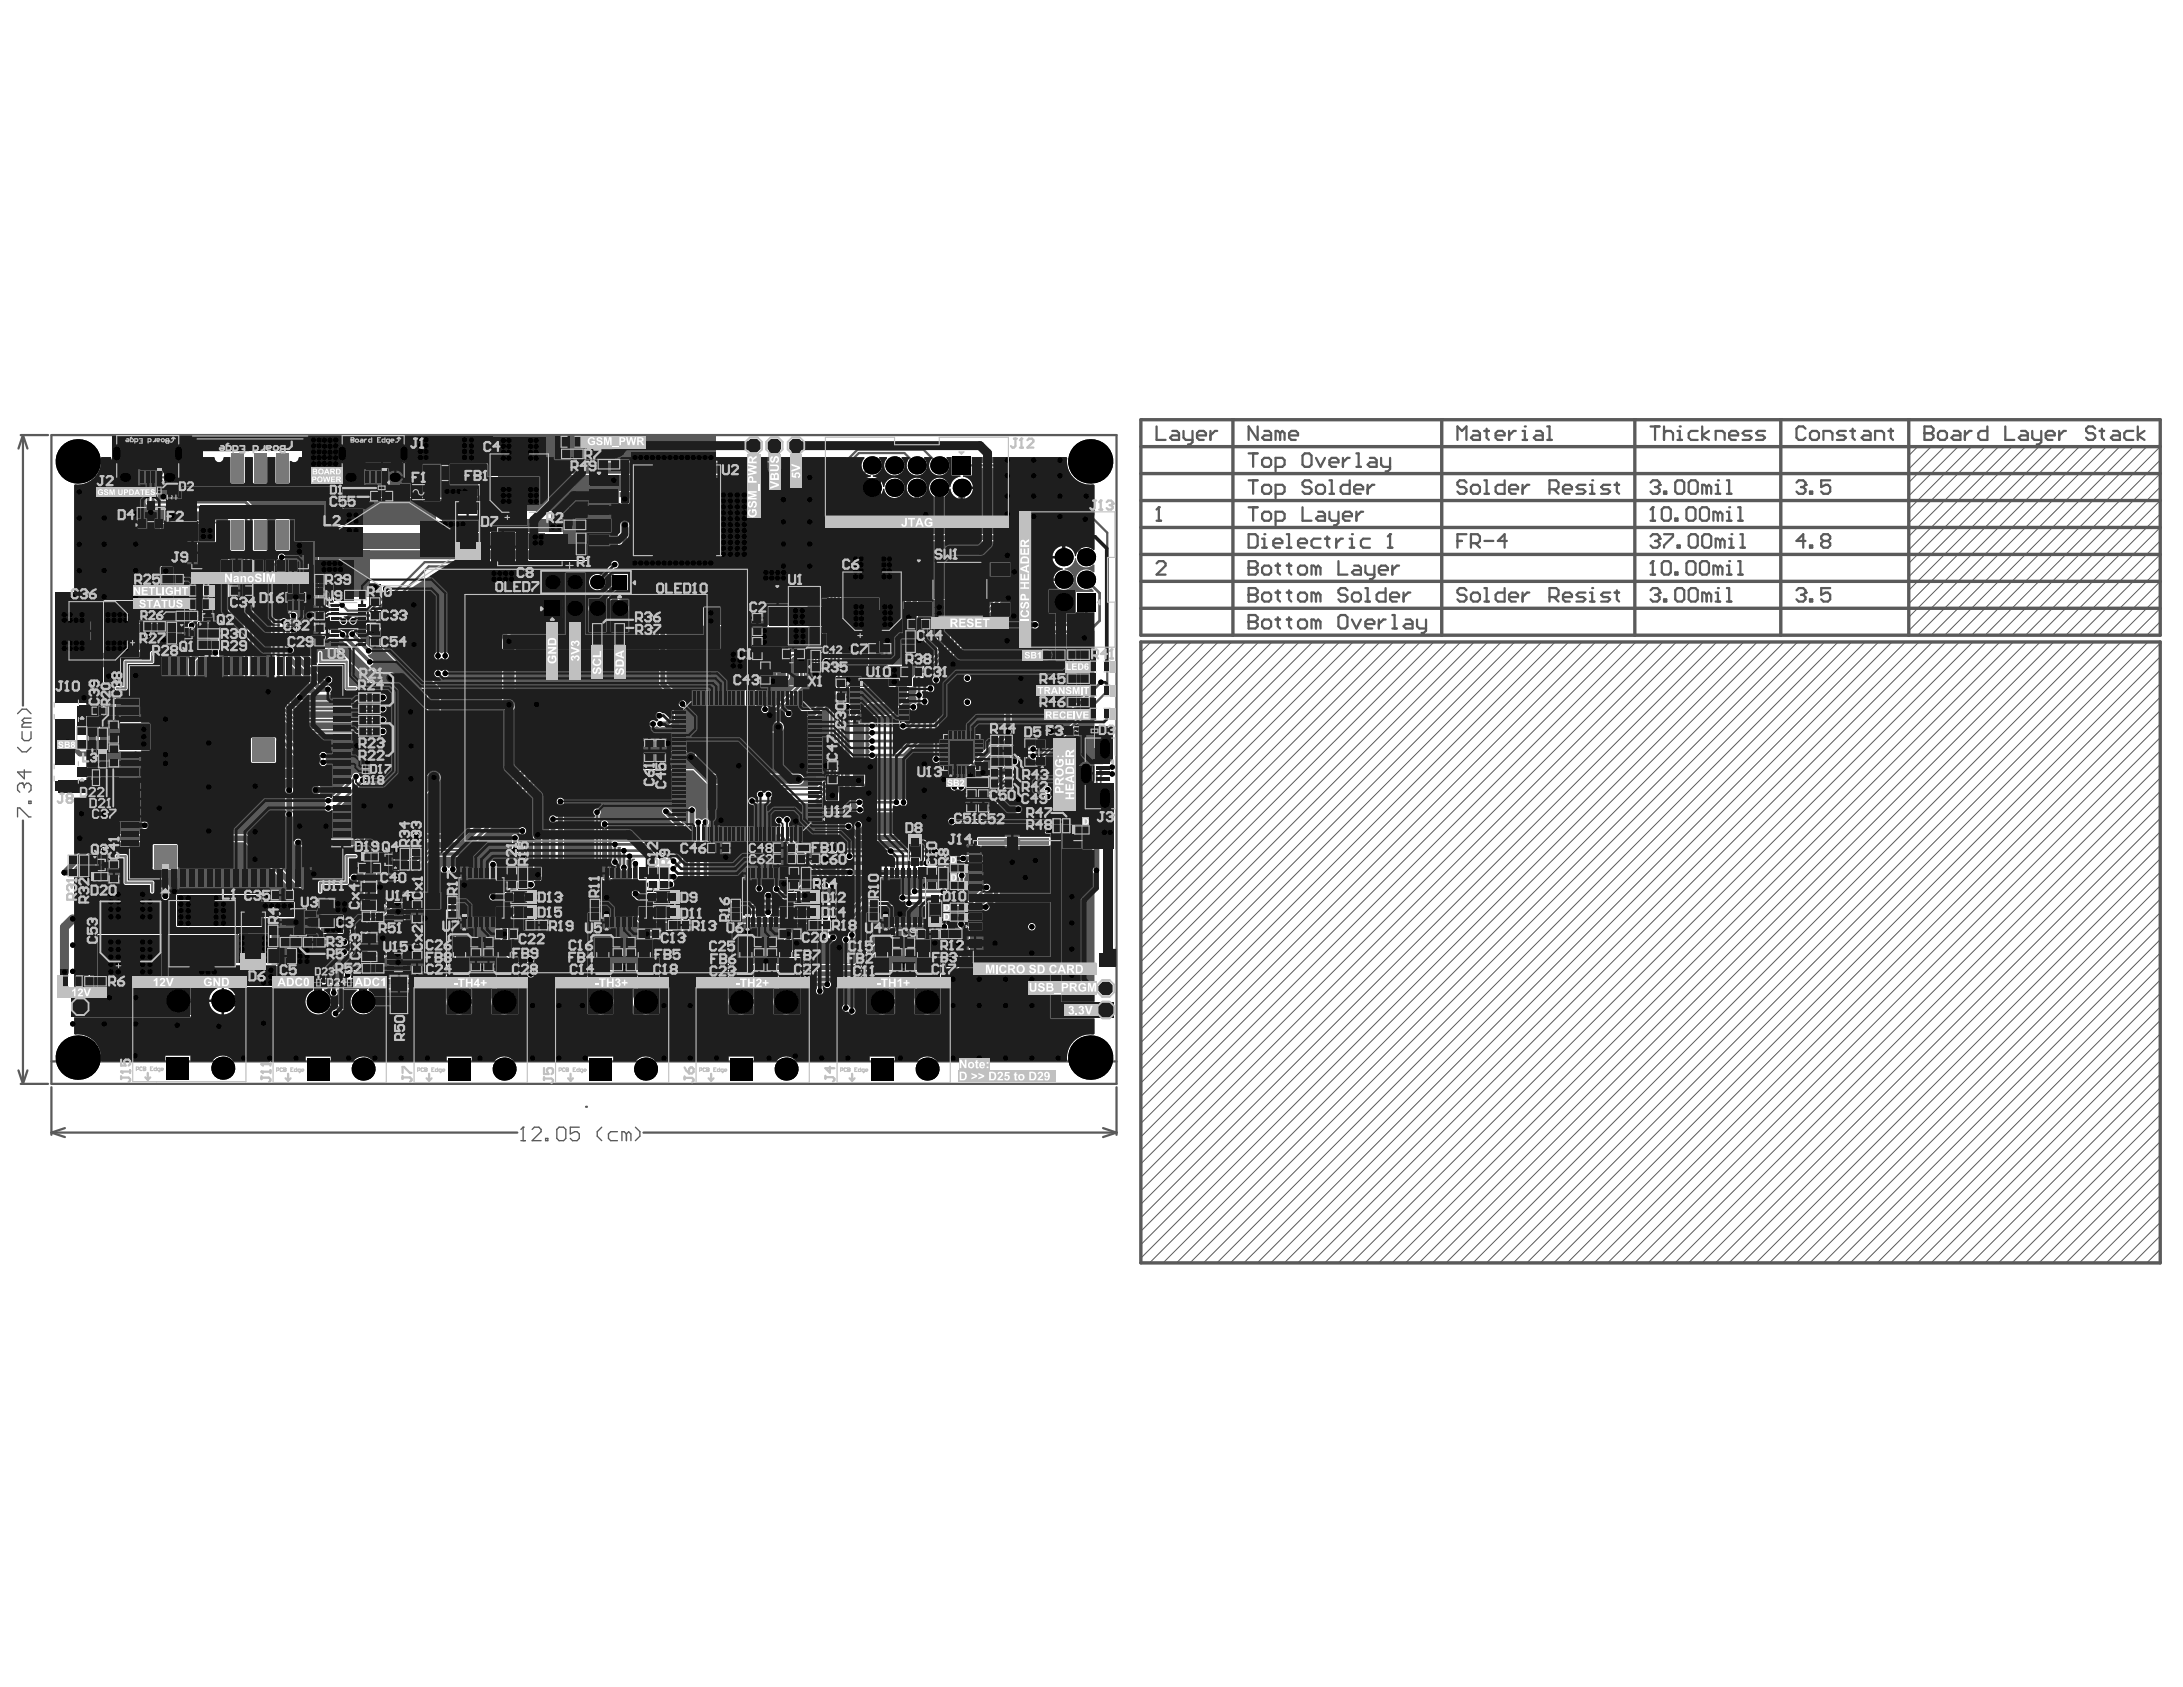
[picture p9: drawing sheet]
<svg xmlns="http://www.w3.org/2000/svg" width="279mm" height="216mm" viewBox="0 0 279 216" stroke-linecap="round" stroke-linejoin="round" font-family="sans-serif">
<g fill="none" stroke="#5a5a5a" stroke-width=".43">
<path d="M146 57.2h130.5M146 53.7h130.5v27.6h-130.5zM157.8 53.7v27.6M184.5 53.7v27.6M209.2 53.7v27.6M227.9 53.7v27.6M244.3 53.7v27.6M146 77.8h130.5M146 74.4h130.5M146 71h130.5M146 67.5h130.5M146 64.1h130.5"/>
<path d="M146 60.6h130.5M146 82.2h130.5v79.4h-130.5z"/>
</g>
<g fill="none" stroke="#5a5a5a" stroke-width=".13">
<path d="M245.4 57.2l-1.1 1.1M247.2 57.2l-2.9 2.8M248.9 57.2l-4.6 4.6M250.6 57.2l-6.3 6.3M252.3 57.2l-8 8M254.1 57.2l-9.8 9.7M255.8 57.2l-11.5 11.4M257.5 57.2l-13.2 13.2M259.2 57.2l-14.9 14.9M261 57.2l-16.7 16.6M262.7 57.2l-18.4 18.3M264.4 57.2l-20.1 20.1"/>
<path d="M266.1 57.2l-21.8 21.8M267.9 57.2l-23.6 23.5M269.6 57.2l-24.2 24.1M271.3 57.2l-24.1 24.1M273 57.2l-24.1 24.1M274.8 57.2l-24.2 24.1M276.5 58.9l-22.4 22.4M276.5 57.2l-24.2 24.1M276.5 79.6l-1.7 1.7M276.5 77.8l-3.5 3.5M276.5 76.1l-5.2 5.2M276.5 74.4l-6.9 6.9"/>
<path d="M276.5 72.7l-8.6 8.6M276.5 71l-10.4 10.3M276.5 69.2l-12.1 12.1M276.5 67.5l-13.8 13.8M276.5 65.8l-15.5 15.5M276.5 64.1l-17.3 17.2M276.5 62.3l-19 19M276.5 60.6l-20.7 20.7M147.3 82.1l-1.3 1.3M149 82.1l-3 3.1M150.8 82.1l-4.8 4.8M152.5 82.1l-6.5 6.5"/>
<path d="M154.2 82.1l-8.2 8.2M155.9 82.1l-9.9 10M157.7 82.1l-11.7 11.7M159.4 82.1l-13.4 13.4M161.1 82.1l-15.1 15.1M162.8 82.1l-16.8 16.9M164.6 82.1l-18.6 18.6M166.3 82.1l-20.3 20.3M168 82.1l-22 22M169.7 82.1l-23.7 23.8M171.5 82.1l-25.5 25.5M173.2 82.1l-27.2 27.2"/>
<path d="M174.9 82.1l-28.9 28.9M176.6 82.1l-30.6 30.6M178.4 82.1l-32.4 32.4M180.1 82.1l-34.1 34.1M181.8 82.1l-35.8 35.8M183.5 82.1l-37.5 37.5M185.3 82.1l-39.3 39.3M187 82.1l-41 41M188.7 82.1l-42.7 42.7M190.4 82.1l-44.4 44.4M192.2 82.1l-46.2 46.2M193.9 82.1l-47.9 47.9"/>
<path d="M195.6 82.1l-49.6 49.6M197.3 82.1l-51.3 51.3M199.1 82.1l-53.1 53.1M200.8 82.1l-54.8 54.8M202.5 82.1l-56.5 56.5M204.2 82.1l-58.2 58.2M206 82.1l-60 60M207.7 82.1l-61.7 61.7M209.4 82.1l-63.4 63.4M211.1 82.1l-65.1 65.1M212.9 82.1l-66.9 66.8M214.6 82.1l-68.6 68.6"/>
<path d="M216.3 82.1l-70.3 70.3M218 82.1l-72 72M219.8 82.1l-73.8 73.7M221.5 82.1l-75.5 75.5M223.2 82.1l-77.2 77.2M224.9 82.1l-78.9 78.9M226.7 82.1l-79.6 79.5M228.4 82.1l-79.6 79.5M230.1 82.1l-79.5 79.5M231.8 82.1l-79.5 79.5M233.6 82.1l-79.6 79.5M235.3 82.1l-79.6 79.5"/>
<path d="M237 82.1l-79.5 79.5M238.7 82.1l-79.5 79.5M240.5 82.1l-79.6 79.5M242.2 82.1l-79.6 79.5M243.9 82.1l-79.5 79.5M245.6 82.1l-79.5 79.5M247.4 82.1l-79.6 79.5M249.1 82.1l-79.6 79.5M250.8 82.1l-79.5 79.5M252.5 82.1l-79.5 79.5M254.3 82.1l-79.6 79.5M256 82.1l-79.6 79.5"/>
<path d="M257.7 82.1l-79.5 79.5M259.4 82.1l-79.5 79.5M261.1 82.1l-79.5 79.5M262.9 82.1l-79.6 79.5M264.6 82.1l-79.5 79.5M266.3 82.1l-79.5 79.5M268 82.1l-79.5 79.5M269.8 82.1l-79.6 79.5M271.5 82.1l-79.5 79.5M273.2 82.1l-79.5 79.5M274.9 82.1l-79.5 79.5M276.5 99.6l-62.1 62"/>
<path d="M276.5 97.8l-63.8 63.8M276.5 96.1l-65.6 65.5M276.5 94.4l-67.3 67.2M276.5 92.7l-69 68.9M276.5 90.9l-70.7 70.7M276.5 89.2l-72.5 72.4M276.5 87.5l-74.2 74.1M276.5 85.8l-75.9 75.8M276.5 84.1l-77.6 77.5M276.5 82.3l-79.4 79.3M276.5 118.5l-43.1 43.1M276.5 116.8l-44.9 44.8"/>
<path d="M276.5 115.1l-46.6 46.5M276.5 113.4l-48.3 48.2M276.5 111.6l-50 50M276.5 109.9l-51.8 51.7M276.5 108.2l-53.5 53.4M276.5 106.5l-55.2 55.1M276.5 104.7l-56.9 56.9M276.5 103l-58.7 58.6M276.5 101.3l-60.4 60.3M276.5 139.2l-22.4 22.4M276.5 137.5l-24.2 24.1M276.5 135.8l-25.9 25.8"/>
<path d="M276.5 134l-27.6 27.6M276.5 132.3l-29.3 29.3M276.5 130.6l-31.1 31M276.5 128.9l-32.8 32.7M276.5 127.1l-34.5 34.5M276.5 125.4l-36.2 36.2M276.5 123.7l-38 37.9M276.5 122l-39.7 39.6M276.5 120.3l-41.4 41.3M276.5 159.9l-1.8 1.7M276.5 158.2l-3.5 3.4M276.5 156.5l-5.2 5.1"/>
<path d="M276.5 154.7l-6.9 6.9M276.5 153l-8.7 8.6M276.5 151.3l-10.4 10.3M276.5 149.6l-12.1 12M276.5 147.8l-13.8 13.8M276.5 146.1l-15.6 15.5M276.5 144.4l-17.3 17.2M276.5 142.7l-19 18.9M276.5 140.9l-20.7 20.7"/>
</g>
<g fill="none" stroke="#5a5a5a" stroke-width=".29">
<path d="M2.6 55.7h3.6M2.9 55.7l.6 1.7M2.9 55.7l-.5 1.7M2.9 55.7v34.6M6.6 55.7h136.3v83h-136.3zM148 54.6v1.7h1.2M150 55.2h.6l.3 .2v.9h-.9l-.2-.3 .2-.3h.9M151.5 55.2v.8l.3 .3h.8M152.6 55.2v1.4l-.3 .3h-.2M153.2 55.7h1.2v-.3l-.3-.2h-.6l-.3 .2v.6l.3 .3h.6M154.9 55.2v1.1M155.8 55.2h-.3l-.6 .5"/>
<path d="M159.8 58h1.2M160.4 58v1.7M161 54.6v1.7l-1.2-1.7v1.7M161.5 58.9l.3-.3h.6l.3 .3v.6l-.3 .2h-.6l-.3-.2zM161.8 55.2h.6l.3 .2v.9h-.9l-.3-.3 .3-.3h.9M163.3 59.7h.8l.3-.2v-.6l-.3-.3h-.8v1.7M163.8 55.4l-.3-.2h-.2v1.1M163.8 55.4v.9M163.8 55.4l.3-.2 .3 .2v.9M165 55.7h1.1v-.3l-.3-.2h-.5l-.3 .2v.6l.3 .3h.5M166.7 58.3l.3-.3h.6l.3 .3v1.2l-.3 .2h-.6l-.3-.2zM168.4 58.6l.6 1.1 .6-1.1"/>
<path d="M170.2 59.2h1.1v-.3l-.3-.3h-.6l-.2 .3v.6l.2 .2h.6M171.9 58.6v1.1M172.7 58.6h-.2l-.6 .6M173.6 58h.3v1.7M173.6 59.7h.6M175.3 58.6h.6l.3 .3v.8h-.9l-.3-.2 .3-.3h.9M176.8 58.6v.9l.3 .2h.8M177.9 58.6v1.4l-.3 .3h-.3M186.5 56.3v-1.7l.6 .6 .6-.6v1.7M188.6 55.2h.5l.3 .2v.9h-.8l-.3-.3 .3-.3h.8M190 55.2h.6M190.3 54.9v1.1l.3 .3"/>
<path d="M191.4 55.7h1.2v-.3l-.3-.2h-.6l-.3 .2v.6l.3 .3h.6M193.1 55.2v1.1M194 55.2h-.3l-.6 .5M194.9 56.3h.5M194.9 55.2h.3v1.1M195.2 54.6h.1M196.6 55.2h.6l.3 .2v.9h-.9l-.3-.3 .3-.3h.9M198 56.3h.6M198 54.6h.3v1.7M211.3 54.6h1.1M211.8 54.6v1.7M213 55.4l.3-.2h.5l.3 .2v.9"/>
<path d="M213 54.6v1.7M214.7 56.3h.6M214.7 55.2h.3v1.1M215 54.6h.1M217.3 55.2h-.9l-.3 .2v.6l.3 .3h.9M217.9 54.6v1.7M218.7 55.2l-.8 .5 .8 .6M219.6 56.3v-1.1h.8l.3 .2v.9M221.3 55.7h1.2v-.3l-.3-.2h-.6l-.3 .2v.6l.3 .3h.6M224.2 55.2h-.9l-.3 .2 .3 .3h.6l.3 .3-.3 .3h-.9M225.9 55.2h-.9l-.2 .2 .2 .3h.6l.3 .3-.3 .3h-.8M231.1 54.9l-.3-.3h-.6l-.3 .3v1.1l.3 .3h.6l.3-.3"/>
<path d="M231.7 55.4l.2-.2h.6l.3 .2v.6l-.3 .3h-.6l-.2-.3zM233.4 56.3v-1.1h.8l.3 .2v.9M236.3 55.2h-.9l-.3 .2 .3 .3h.6l.3 .3-.3 .3h-.9M236.8 55.2h.6M237.1 54.9v1.1l.3 .3M238.6 55.2h.5l.3 .2v.9h-.8l-.3-.3 .3-.3h.8M240 56.3v-1.1h.9l.2 .2v.9M241.7 55.2h.6M242 54.9v1.1l.3 .3M246.3 55.4h.1M246.3 54.6h.9l.3 .3v.3l-.3 .2 .3 .3v.3l-.3 .3h-.9zM246.3 55.4h.9"/>
<path d="M248 55.4l.3-.2h.6l.3 .2v.6l-.3 .3h-.6l-.3-.3zM250 55.2h.6l.3 .2v.9h-.9l-.2-.3 .2-.3h.9M251.5 55.2v1.1M252.3 55.2h-.2l-.6 .5M254.4 54.6v1.7h-.9l-.3-.3v-.6l.3-.2h.9M256.7 54.6v1.7h1.1M258.7 55.2h.5l.3 .2v.9h-.8l-.3-.3 .3-.3h.8M260.1 55.2v.8l.3 .3h.9M261.3 55.2v1.4l-.3 .3h-.3M261.8 55.7h1.2v-.3l-.3-.2h-.6l-.3 .2v.6l.3 .3h.6M263.6 55.2v1.1M264.4 55.2h-.3l-.5 .5"/>
<path d="M268.2 54.9l-.3-.3h-.6l-.3 .3v.3l.3 .2h.6l.3 .3v.3l-.3 .3h-.6l-.3-.3M268.7 55.2h.6M269 54.9v1.1l.3 .3M270.5 55.2h.5l.3 .2v.9h-.8l-.3-.3 .3-.3h.8M273 55.2h-.8l-.3 .2v.6l.3 .3h.8M273.6 54.6v1.7M274.5 55.2l-.9 .5 .9 .6M148 72.1l.3-.3h.6l.3 .3v.3l-1.2 1.1h1.2M148 66.6h.6M148.3 64.9h.1M148.3 64.9v1.7M148.3 64.9l-.3 .3"/>
<path d="M159.8 79.6h.1M159.8 76.1h.1M159.8 72.7h.1M159.8 71.8h.9l.3 .3v.3l-.3 .3 .3 .3v.3l-.3 .2h-.9zM159.8 68.4h.9l.3 .3v1.1l-.3 .3h-.9zM159.8 75.3h.9l.3 .3v.2l-.3 .3 .3 .3v.3l-.3 .3h-.9zM159.8 78.7h.9l.3 .3v.3l-.3 .3 .3 .3v.2l-.3 .3h-.9zM159.8 79.6h.9M159.8 76.1h.9M159.8 72.7h.9M159.8 64.9h1.2M159.8 61.5h1.2"/>
<path d="M160.4 61.5v1.7M160.4 64.9v1.7M161.5 72.7l.3-.3h.6l.3 .3v.6l-.3 .2h-.6l-.3-.2zM161.5 65.8l.3-.3h.6l.3 .3v.6l-.3 .2h-.6l-.3-.2zM161.5 62.3l.3-.3h.6l.3 .3v.6l-.3 .3h-.6l-.3-.3zM161.5 76.1l.3-.3h.6l.3 .3v.6l-.3 .3h-.6l-.3-.3zM161.5 79.6l.3-.3h.6l.3 .3v.5l-.3 .3h-.6l-.3-.3zM161.5 70.1h.6M161.5 68.9h.3v1.2M161.8 68.4h.1M163 69.5h1.1v-.3l-.3-.3h-.5l-.3 .3v.6l.3 .3h.5M163.3 66.6h.8l.3-.2v-.6l-.3-.3h-.8v1.7"/>
<path d="M163.3 63.2h.8l.3-.3v-.6l-.3-.3h-.8v1.8M163.3 79.3h.5M163.3 75.8h.5M163.3 72.4h.5M163.5 72.1v1.2l.3 .2M163.5 75.6v1.1l.3 .3M163.5 79v1.1l.3 .3M164.7 68.4h.3v1.7M164.7 79.3h.6M164.7 75.8h.6M164.7 72.4h.6M164.7 70.1h.6"/>
<path d="M165 72.1v1.2l.3 .2M165 75.6v1.1l.3 .3M165 79v1.1l.3 .3M166.1 72.7l.3-.3h.6l.3 .3v.6l-.3 .2h-.6l-.3-.2zM166.1 69.5h1.2v-.3l-.3-.3h-.6l-.3 .3v.6l.3 .3h.6M166.1 76.1l.3-.3h.6l.3 .3v.6l-.3 .3h-.6l-.3-.3zM166.1 79.6l.3-.3h.6l.3 .3v.5l-.3 .3h-.6l-.3-.3zM166.7 64.9v1.7h1.2M167.9 61.8l-.3-.3h-.6l-.3 .3v.2l.3 .3h.6l.3 .3v.3l-.3 .3h-.6l-.3-.3M168.4 62.3l.3-.3h.6l.3 .3v.6l-.3 .3h-.6l-.3-.3zM168.4 72.7l.3-.3 .3 .3v.8M168.4 79.6l-.3-.3h-.2v1.1"/>
<path d="M168.4 72.7l-.3-.3h-.2v1.1M168.4 76.1l-.3-.3h-.2v1.2M168.4 72.7v.8M168.4 76.1v.9M168.4 79.6v.8M168.4 79.6l.3-.3 .3 .3v.8M168.4 76.1l.3-.3 .3 .3v.9M168.7 65.5h.6l.3 .3v.8h-.9l-.3-.2 .3-.3h.9M169 68.9h-.9l-.2 .3v.6l.2 .3h.9M169.6 68.9h.6M169.9 68.7v1.1l.3 .3M170.2 65.5v.9l.2 .2h.9"/>
<path d="M170.2 61.5h.2v1.7M170.2 63.2h.5M171 68.9v1.2M171.3 71.8v1.7h1.2M171.3 79l.3-.3h.6l.3 .3v1.1l-.3 .3h-.6l-.3-.3zM171.3 65.5v1.4l-.3 .3h-.3M171.9 66.1h1.1v-.3l-.3-.3h-.5l-.3 .3v.6l.3 .2h.5M171.9 68.9h-.3l-.6 .6M172.5 75.6l-.3-.3h-.6l-.3 .3v.2l.3 .3h.6l.3 .3v.3l-.3 .3h-.6l-.3-.3M172.7 68.9h.3v1.2M172.7 70.1h.6M172.7 61.5v1.7h-.8l-.3-.3v-.6l.3-.3h.8"/>
<path d="M173 68.4h.1M173 79.3l.6 1.1 .6-1.1M173 76.1l.3-.3h.6l.3 .3v.6l-.3 .3h-.6l-.3-.3zM173.3 72.4h.6l.3 .3v.8h-.9l-.3-.2 .3-.3h.9M173.3 62.6h1.2v-.3l-.3-.3h-.6l-.3 .3v.6l.3 .3h.6M173.6 65.5v1.1M174.5 65.5h-.3l-.6 .6M174.8 72.4v.9l.2 .2h.9M174.8 79.9h1.1v-.3l-.3-.3h-.6l-.2 .3v.5l.2 .3h.6M174.8 77h.5M174.8 75.3h.2v1.7M175 62v1.2"/>
<path d="M175.3 68.9h-.8l-.3 .3v.6l.3 .3h.8M175.9 72.4v1.4l-.3 .3h-.3M175.9 62h-.3l-.6 .6M176.5 73h1.1v-.3l-.3-.3h-.5l-.3 .3v.6l.3 .2h.5M176.5 79.3v1.1M177.3 79.3h-.2l-.6 .6M177.3 75.3v1.7h-.8l-.3-.3v-.6l.3-.3h.8M177.6 70.1h.6M177.9 68.4h.1M177.9 76.4h1.2v-.3l-.3-.3h-.6l-.3 .3v.6l.3 .3h.6M177.9 68.4v1.7M177.9 68.4l-.3 .3"/>
<path d="M178.2 78.7h.3v1.7M178.2 72.4v1.1M179.1 72.4h-.3l-.6 .6M179.6 75.8v1.2M179.9 79.3h.6l.3 .3v.8h-.9l-.3-.3 .3-.2h.9M180.5 75.8h-.3l-.6 .6M181.4 79.3v.8l.3 .3h.8M182.5 79.3v1.4l-.3 .3h-.3M186.5 69.2h.6M187.7 75.6l-.3-.3h-.6l-.3 .3v.2l.3 .3h.6l.3 .3v.3l-.3 .3h-.6l-.3-.3M187.7 68.4h-1.2v1.7M187.7 61.8l-.3-.3h-.6l-.3 .3v.2l.3 .3h.6l.3 .3v.3l-.3 .3h-.6l-.3-.3"/>
<path d="M188.3 76.1l.3-.3h.5l.3 .3v.6l-.3 .3h-.5l-.3-.3zM188.3 69.5h.8l.3-.3v-.5l-.3-.3h-.8v1.7M188.3 62.3l.3-.3h.5l.3 .3v.6l-.3 .3h-.5l-.3-.3zM188.8 69.5l.6 .6M190 77h.6M190 75.3h.3v1.7M190 61.5h.3v1.7M190 63.2h.6M190 69.2h1.1M192.6 75.3v1.7h-.9l-.3-.3v-.6l.3-.3h.9M192.6 61.5v1.7h-.9l-.3-.3v-.6l.3-.3h.9M192.9 69.2h-1.2l.9-.8v1.7"/>
<path d="M193.1 76.4h1.2v-.3l-.3-.3h-.6l-.3 .3v.6l.3 .3h.6M193.1 62.6h1.2v-.3l-.3-.3h-.6l-.3 .3v.6l.3 .3h.6M194.9 62v1.2M194.9 75.8v1.2M195.7 75.8h-.3l-.5 .6M195.7 62h-.3l-.5 .6M198.3 76.4h.9l.3-.3v-.5l-.3-.3h-.9v1.7M198.3 62.6h.9l.3-.3v-.5l-.3-.3h-.9v1.7M198.9 76.4l.6 .6M198.9 62.6l.6 .6M200 76.4h1.2v-.3l-.3-.3h-.6l-.3 .3v.6l.3 .3h.6M200 62.6h1.2v-.3l-.3-.3h-.6l-.3 .3v.6l.3 .3h.6"/>
<path d="M202.9 75.8h-.8l-.3 .3 .3 .3h.5l.3 .3-.3 .3h-.8M202.9 62h-.8l-.3 .3 .3 .3h.5l.3 .3-.3 .3h-.8M203.5 77h.6M203.5 75.8h.3v1.2M203.5 63.2h.6M203.5 62h.3v1.2M203.8 75.3h.1M203.8 61.5h.1M206.1 75.8h-.9l-.3 .3 .3 .3h.6l.3 .3-.3 .3h-.9M206.1 62h-.9l-.3 .3 .3 .3h.6l.3 .3-.3 .3h-.9M206.7 75.8h.5M206.7 62h.5"/>
<path d="M206.9 61.8v1.1l.3 .3M206.9 75.6v1.1l.3 .3M211.3 73.5h.5M211.3 66.6h.5M211.3 75.6l.2-.3h.6l.3 .3v.2M211.3 68.7l.2-.3h.6l.3 .3v.2M211.3 61.8l.2-.3h.6l.3 .3v.2M211.5 71.8h.1M211.5 64.9h.1M211.5 64.9v1.7M211.5 71.8v1.7M211.5 71.8l-.2 .3"/>
<path d="M211.5 64.9l-.2 .3M211.8 76.1h.3M211.8 62.3h.3M211.8 69.2h.3M212.1 76.1l.3 .3v.3l-.3 .3h-.6l-.2-.3M212.1 69.2l.3 .3v.3l-.3 .3h-.6l-.2-.3M212.1 62.3l.3 .3v.3l-.3 .3h-.6l-.2-.3M212.4 75.8h.1M212.4 68.9h.1M212.4 62h.1M212.4 75.8l-.3 .3M212.4 68.9l-.3 .3"/>
<path d="M212.4 62l-.3 .3M213 71.8h.6l.2 .3v1.2l-.2 .2h-.6l-.3-.2v-1.2zM213 64.9h.6l.2 .3v1.2l-.2 .2h-.6l-.3-.2v-1.2zM213 76.7h.3v.3h-.3zM213 68.4h1.1v.3l-1.1 1.1v.3M213 62.9h.3v.3h-.3zM214.4 73.3h.3v.2h-.3zM214.4 66.4h.3v.2h-.3zM214.7 75.3h.6l.3 .3v1.1l-.3 .3h-.6l-.3-.3v-1.1zM214.7 69.8h.3v.3h-.3zM214.7 61.5h.6l.3 .3v1.1l-.3 .3h-.6l-.3-.3v-1.1zM215.9 72.1l.2-.3h.6l.3 .3v1.2l-.3 .2h-.6l-.2-.2z"/>
<path d="M215.9 65.2l.2-.3h.6l.3 .3v1.2l-.3 .2h-.6l-.2-.2zM216.4 75.3h.6l.3 .3v1.1l-.3 .3h-.6l-.3-.3v-1.1zM216.4 68.4h.6l.3 .3v1.1l-.3 .3h-.6l-.3-.3v-1.1zM216.4 61.5h.6l.3 .3v1.1l-.3 .3h-.6l-.3-.3v-1.1zM217.6 72.1l.3-.3h.5l.3 .3v1.2l-.3 .2h-.5l-.3-.2zM217.6 65.2l.3-.3h.5l.3 .3v1.2l-.3 .2h-.5l-.3-.2zM218.1 68.4h.6l.3 .3v1.1l-.3 .3h-.6l-.2-.3v-1.1zM218.4 76.1l-.3-.3h-.2v1.2M218.4 62.3l-.3-.3h-.2v1.2M218.4 62.3v.9M218.4 76.1v.9M218.4 76.1l.3-.3 .3 .3v.9"/>
<path d="M218.4 62.3l.3-.3 .3 .3v.9M219.6 77h.6M219.6 75.8h.3v1.2M219.6 63.2h.6M219.6 62h.3v1.2M219.9 75.3h.1M219.9 61.5h.1M219.9 72.7l-.3-.3h-.3v1.1M219.9 65.8l-.3-.3h-.3v1.1M219.9 65.8v.8M219.9 72.7v.8M219.9 72.7l.3-.3 .2 .3v.8"/>
<path d="M219.9 65.8l.3-.3 .2 .3v.8M220.2 69.2l-.3-.3h-.3v1.2M220.2 69.2l.2-.3 .3 .3v.9M220.2 69.2v.9M221 73.5h.6M221 66.6h.6M221 77h.6M221 75.3h.3v1.7M221 72.4h.3v1.1M221 65.5h.3v1.1M221 61.5h.3v1.7M221 63.2h.6"/>
<path d="M221.3 71.8h.1M221.3 64.9h.1M221.3 70.1h.6M221.3 68.9h.3v1.2M221.6 68.4h.1M222.5 73.5h.5M222.5 71.8h.2v1.7M222.5 66.6h.5M222.5 64.9h.2v1.7M222.7 70.1h.6M222.7 68.4h.3v1.7M229.9 75.6l.3-.3h.6l.3 .3v.2"/>
<path d="M229.9 61.8l.3-.3h.6l.3 .3v.2M230.5 76.1h.3M230.5 62.3h.3M230.8 76.1l.3 .3v.3l-.3 .3h-.6l-.3-.3M230.8 62.3l.3 .3v.3l-.3 .3h-.6l-.3-.3M231.1 75.8h.1M231.1 62h.1M231.1 69.2h-1.2l.9-.8v1.7M231.1 75.8l-.3 .3M231.1 62l-.3 .3M231.7 76.7h.2v.3h-.2zM231.7 69.8h.2v.3h-.2z"/>
<path d="M231.7 62.9h.2v.3h-.2zM233.4 69.2l-.3 .3v.3l.3 .3h.6l.2-.3v-.3l-.2-.3M233.4 69.2l-.3-.3v-.2l.3-.3h.6l.2 .3v.2l-.2 .3M233.4 69.2h.6M234.2 75.3h-1.1v.8l.6-.3h.3l.2 .3v.6l-.2 .3h-.6l-.3-.3M234.2 61.5h-1.1v.8l.6-.3h.3l.2 .3v.6l-.2 .3h-.6l-.3-.3M54.3 98.7v25.8M178.2 80.4h.6M2.9 105v33.7M2.4 137l.5 1.7M2.6 138.7h3.6M3.5 137l-.6 1.7"/>
<path d="M6.6 139.1v6.1M6.6 135.8h136.3M142.9 139.1v6.1M6.6 144.9l1.7 .6M6.6 144.9h59.6M8.3 144.4l-1.7 .5M75 141.6h.1M82.4 144.9h60.5M141.2 144.4l1.7 .5M142.9 144.9l-1.7 .6"/>
</g>
<g fill="none" stroke="#5a5a5a" stroke-width=".17">
<path d="M2.2 95.6l.6 .6h.6l.6-.6M2.2 91.3l.6-.5h.6l.6 .5M2.8 93.6v.9l.3 .3h.6l.3-.3v-.9M3.1 98.5v1.2l-.9-.9h1.8M3.1 92.5l-.3 .3v.3h1.2M3.1 92.5h.9M4 91.9h-.9l-.3 .3 .3 .3M2.2 104.5v-1.1h.3l1.2 1.1h.3M2.8 100.2h.1M2.8 100.2h-.3l-.3 .3v.6l.3 .3M2.8 100.2l.3 .3M3.1 100.5l.3-.3h.3l.3 .3v.6l-.3 .3"/>
<path d="M3.1 100.5v.3M3.7 102.5h.3v.3h-.3zM66.7 146h.5M67 144.3h.1M67 144.3v1.7M67 144.3l-.3 .2M68.1 144.5l.3-.2h.6l.3 .2v.3l-1.2 1.2h1.2M69.8 145.7h.3v.3h-.3zM71.3 144.5l.3-.2h.5l.3 .2v1.2l-.3 .3h-.5l-.3-.3zM74.1 144.3h-1.1v.8l.6-.3h.3l.2 .3v.6l-.2 .3h-.6l-.3-.3M77 144.3l-.6 .5v.6l.6 .6M79 144.8h-.8l-.3 .3v.6l.3 .3h.8"/>
<path d="M80.2 145.1l-.3-.3h-.3v1.2M80.2 145.1v.9M80.2 145.1l.3-.3 .2 .3v.9M81.3 144.3l.6 .5v.6l-.6 .6"/>
</g>
<g fill="#787878">
<path d="M125.2 107.2h3.7v.9h-3.7z"/>
<path d="M130.2 107.2h4.1v.9h-4.1z"/>
</g>
<path d="M19.5 83.6v1.1h-3.4v3.4h-1.2M41 83.6v1.1h3.4v3.4h1.1M14.9 109.6h1.2v3.4h3.4v1.1M45.5 109.6h-1.1v3.4h-3.4v1.1" fill="none" stroke="#787878" stroke-width=".29"/>
<g fill="#787878">
<path d="M19.7 108.2h2.9v2.9h-2.9z" fill-rule="evenodd"/>
<path d="M32.3 94.5h2.9v3h-2.9z" fill-rule="evenodd"/>
<path d="M29.6 66.6h1.6v3.8h-1.6z" fill-rule="evenodd"/>
<path d="M32.5 66.6h1.6v3.8h-1.6z" fill-rule="evenodd"/>
<path d="M29.6 58h1.6v3.7h-1.6z" fill-rule="evenodd"/>
<path d="M32.5 58h1.6v3.7h-1.6z" fill-rule="evenodd"/>
<path d="M35.4 58h1.5v3.7h-1.5z" fill-rule="evenodd"/>
<path d="M35.4 66.6h1.5v3.8h-1.5z" fill-rule="evenodd"/>
</g>
<g fill="none" stroke="#8c8c8c" stroke-width=".13">
<path d="M56.1 93.8h1.2M56.1 93.6h1.5M56.1 93.6h1.4M56.1 93.7h1.3M56.1 93.7h1.2M56.1 93.9h1.1M56.1 94h1.1M56.1 94.1h1.2M56.2 93.4h2.2M56.2 93.4h2.1M56.2 93.5h2M56.2 93.5h1.8"/>
<path d="M56.2 93.5h1.7M56.2 94.1h1.2M56.2 94.2h1.1M56.2 94.2h1.2M56.2 92.4h1.1M56.2 93.3h2.4M56.2 93.3h2.3M56.2 94.3h1.3M56.2 94.3h1.4M56.2 94.4h3M56.3 92.1h1.3M56.3 92.2h1.1"/>
<path d="M56.3 92.3h1.1M56.3 92.4h1.1M56.3 92.4h1M56.3 93.2h2.5M56.3 94.3h2.9M56.3 94.4h2.9M56.3 94.5h2.9M56.3 93.2h2.4M56.3 92.1h1.4M56.3 92h2.9M56.3 93.1h2.7M56.3 93.1h2.6"/>
<path d="M56.4 94.5h2.7M56.4 91.9h2.7M56.4 94.6h2.7M56.4 93.1h2.6M56.4 91.8h2.7M56.4 93h2.7M56.5 91.8h2.5M56.5 94.6h2.5M56.5 93h2.5M56.5 94.7h2.5M56.5 91.7h2.5M56.5 91.7h2.4"/>
<path d="M56.5 92.9h2.6M56.6 94.7h2.3M56.6 91.7h2.3M56.6 94.8h2.3M56.6 91.6h2.3M56.6 92.9h2.5M56.7 94.8h2.2M56.7 96.9l.7 .1M56.7 97h.7M56.7 97.1h.7M56.7 97.2h.6M56.7 97.3h.5"/>
<path d="M56.7 91.6h2.1M56.7 92.9h2.4M56.7 94.8h2.1M56.7 95.8h.9M56.7 95.9h.9M56.7 96h.9M56.7 91.5h2M56.8 91.5h1.9M56.8 92.8h2.3M56.8 94.9h1.9M56.8 97.3h.3M56.9 91.5h1.7"/>
<path d="M56.9 92.8h.1M56.9 94.9h1.7M56.9 95.2h.1M56.9 92.8h2.3M56.9 91.4h1.7M56.9 96.9h.5M56.9 96.6h.5M56.9 95.2l.3 .1M56.9 95.3h.2M56.9 95.3h.3M56.9 95.4h.3M56.9 95.4h.4"/>
<path d="M56.9 95.4h.5M56.9 95.5h.5M56.9 95.6h.5M56.9 95.7h.5M56.9 96.1h.5M56.9 96.2h.5M56.9 96.3h.5M56.9 96.4h.5M56.9 96.5h.5M56.9 96.7h.5M56.9 96.8h.5M57 91.4h1.5"/>
<path d="M57 92.7h2.2M57 95h1.5M57.2 91.4h1.2M57.2 92.7h.1M57.2 92.5h.1M57.2 92.7h2M57.3 92.5h.1M57.3 93.8l-1.2 .1M57.3 91.4h.9M57.3 95h.9M57.3 97.2l-.7 .1M57.3 92.7h1.9"/>
<path d="M57.4 92.4h.1M57.4 92.6h1.8M57.5 92.1l-1.2 .1M57.6 91.3h.3M57.6 92.6h1.6M57.6 96.1h-.9M57.6 95h.2M57.7 92.6h1.5M57.7 95.8h.1M57.8 96.3h.4M57.8 97.1h.4M57.8 97.2h.4"/>
<path d="M57.8 97.3h.4M57.8 96.6h.4M57.8 94.3h1.4M57.8 96h1.4M57.8 96.1h.5M57.8 96.2h.4M57.8 96.2h.5M57.8 96.4h.4M57.8 96.5h.4M57.8 96.7h.4M57.8 96.8h.4M57.8 96.9h.4"/>
<path d="M57.8 97h.4M57.8 93.5l-1.7 .1M57.8 92.5h1.4M57.8 95.9h.9M57.8 95.9h1.4M57.9 95.9h1.3M57.9 95.8h.8M57.9 92.5h1.3M57.9 94.3h1.4M57.9 95.7h.1M58 94.2h1.3M58 92.1h1.2"/>
<path d="M58 92.1h.1M58 93.5h.1M58 95.8h.6M58 92.2h.1M58 92.5h1.2M58.1 92.4h.1M58.1 92.5h1.1M58.1 94.2h1.2M58.1 92.1h1.1M58.1 95.7h.4M58.2 92.2h1M58.2 92.4h1"/>
<path d="M58.2 94.1h1.1M58.2 92.3h1M58.2 94h1.2M58.2 93.9h1.2M58.3 93.8h1.1M58.3 93.9h1.1M58.3 93.7h.4M58.3 93.7h.8M58.4 96.1h-.6M58.4 93.7h.1M58.5 96.1h.7M58.6 96.1h.6"/>
<path d="M58.7 93.3h-2.4M58.7 91.4h.1M58.7 94.9h.1M58.7 96.2h.5M58.7 95.8h.5M58.7 96.3h.5M58.7 96.4h.5M58.7 97.3h.5M58.8 96.6h.4M58.8 95.8h.4M58.8 96.4h.4M58.8 96.5h.4"/>
<path d="M58.8 96.7h.4M58.8 96.8h.4M58.8 96.9h.4M58.8 97h.4M58.8 97.1h.4M58.8 97.2h.4M58.8 97.3h.4M58.8 91.5h.1M58.8 95.9h.4M59 91.7h.1M59.1 91.6h.1M59.1 94.7h.1"/>
<path d="M59.3 94.1h-1.2M59.4 97.2h.5M59.4 97.3h.6M59.5 97.3h.4M59.5 97.2h1.3M59.5 97.1h1.4M59.5 97.1h1.3M59.5 96.6h1.3M59.5 96h1.3M59.5 96.1h.5M59.5 96.2h.5M59.5 96.3h.5"/>
<path d="M59.5 96.3h.6M59.5 96.3h.7M59.5 96.4h1M59.5 96.4h1.1M59.5 96.4h1.2M59.5 96.5h1.2M59.5 96.5h1.3M59.5 96.6h1.4M59.5 96.6h.5M59.5 96.7h.5M59.5 96.8h.5M59.5 96.9h.5"/>
<path d="M59.5 96.9h.6M59.5 96.9h.7M59.5 97h.7M59.5 97h1.4M59.6 96h1.2M59.6 95.9h1.2M59.6 95.9h1.1M59.7 95.8h1M59.7 95.9h1M59.7 95.8h.9M59.7 95.7h.1M59.7 95.8h.8"/>
<path d="M59.8 94.9h1.2M59.9 91.4h.1M59.9 94.5h1.1M59.9 94.6h1.1M59.9 92.6h1.1M59.9 93.3h3.4M59.9 93.8h1.1M59.9 91.4h1.1M59.9 91.5h1.1M59.9 91.6h1.1M59.9 91.7h1.1M59.9 91.8h1.1"/>
<path d="M59.9 91.9h1.1M59.9 92h1.1M59.9 92.1h1.1M59.9 92.2h1.1M59.9 92.3h1.1M59.9 92.4h1.1M59.9 92.5h1.1M59.9 92.7h3.4M59.9 92.8h3.4M59.9 92.9h3.4M59.9 93h3.4M59.9 93.1h3.4"/>
<path d="M59.9 93.2h3.4M59.9 93.4h3.4M59.9 93.5h3.4M59.9 93.5h1.1M59.9 93.6h1.1M59.9 93.7h1.1M59.9 93.9h1.1M59.9 94h1.1M59.9 94.1h1.1M59.9 94.2h1.1M59.9 94.3h1.1M59.9 94.4h1.1"/>
<path d="M59.9 94.7h1.1M59.9 94.8h1.1M59.9 94.9h1.1M59.9 95h1.1M59.9 95.7h.6M60 97.2h.8M60 97.2h.7M60.1 96.1h-.6M60.1 96.3h.1M60.1 96.9h.1M60.2 96.6h.6M60.2 97.3h.4"/>
<path d="M60.3 97.3h.2M60.3 96.6l.6 .1M60.3 97h.6M60.3 96.1h.6M60.4 96.7h.5M60.4 96.1h.5M60.4 96.2h.5M60.4 96.9h.5M60.5 96.2h.3M60.5 96.2h.1M60.5 96.8h.4M60.5 96.9h.4"/>
<path d="M60.5 95.7h.1M60.6 95.7h.1M60.8 97.2h.1M60.9 96.4h.1M61 97.1h.1M61 91.4h.1M61.1 91.4h.1M61.1 95.5h.5M61.1 95.6h.1M61.1 95.8h.5M61.1 97.3h.5M61.2 96.6h.4"/>
<path d="M61.2 92.5h.1M61.2 95.2h.5M61.2 95.2h.4M61.2 95.3h.4M61.2 95.4h.4M61.2 95.5h.4M61.2 95.8h.4M61.2 95.9h.4M61.2 96h.4M61.2 96.1h.4M61.2 96.2h.4M61.2 96.3h.4"/>
<path d="M61.2 96.4h.4M61.2 96.5h.4M61.2 96.7h.4M61.2 96.8h.4M61.2 96.9h.4M61.2 97h.4M61.2 97.1h.4M61.2 97.2h.4M61.2 97.3h.4M62 96.6h.4M62 95.2h.4M62 95.3h.4"/>
<path d="M62 95.4h.4M62 95.5h.4M62 95.6h.4M62 95.7h.4M62 95.8h.4M62 95.9h.4M62 96h.4M62 96.1h.4M62 96.2h.4M62 96.3h.4M62 96.4h.4M62 96.5h.4"/>
<path d="M62 96.7h.4M62 96.8h.4M62 96.9h.4M62 97h.4M62 97.1h.4M62 97.2h.4M62 97.3h.4M62.2 94.5h1.1M62.2 94.6h1.1M62.2 92.6h1.1M62.2 93.8h1.1M62.2 91.4h1.1"/>
<path d="M62.2 91.5h1.1M62.2 91.6h1.1M62.2 91.7h1.1M62.2 91.8h1.1M62.2 91.9h1.1M62.2 92h1.1M62.2 92.1h1.1M62.2 92.2h1.1M62.2 92.3h1.1M62.2 92.4h1.1M62.2 92.5h1.1M62.2 93.5h1.1"/>
<path d="M62.2 93.6h1.1M62.2 93.7h1.1M62.2 93.9h1.1M62.2 94h1.1M62.2 94.1h1.1M62.2 94.2h1.1M62.2 94.3h1.1M62.2 94.4h1.1M62.2 94.7h1.1M62.2 94.8h1.1M62.2 94.8h1.2M62.2 94.9h1.1"/>
<path d="M62.2 94.9h1.2M62.2 95h1.2M62.2 91.4h.1M62.3 91.4h.1M62.4 95.2h.1M62.7 96.6h.5M62.7 96h.1M62.7 96.1h.7M62.7 96.3h.5M62.7 96.4h.5M62.7 96.4h.4M62.7 96.5h.4"/>
<path d="M62.7 96.6h.4M62.7 96.7h.5M62.7 96.8h.5M62.7 96.2h.5M62.7 96.9h.5M62.7 97h1.5M62.8 96.1h.5M62.8 96.9h.4M62.8 96.9h.5M62.8 97h1.4M62.8 96h1.4M62.8 95.8h.1"/>
<path d="M62.8 97.1h1.4M62.9 95.9h1.3M62.9 97.1h1.3M62.9 97.2h1.3M62.9 97.2h.7M63 95.8h.7M63 95.8h.1M63 97.2h1.2M63 95.8h.6M63.1 95.8h.5M63.1 97.3h.5M63.2 95.7h.4"/>
<path d="M63.2 96.6l-.5 .1M63.2 97.3h.3M63.3 91.4h.1M63.4 91.4h.1M63.5 96.1h.7M63.6 96.6h.1M63.6 96.9h.6M63.6 96.1h.6M63.6 96.2h.6M63.7 95.7h.1M63.7 96.2h.5M63.7 96.9h.5"/>
<path d="M63.7 96.8h.5M63.7 96.3h.5M63.7 96.7h.5M63.7 97.3h.5M63.7 97.9h.1M63.8 96.6h.4M63.8 96.3h.4M63.8 96.4h.4M63.8 96.5h.4M63.8 97.3h.4M63.8 97.4h.4M63.8 97.5h.4"/>
<path d="M63.8 97.6h.4M63.8 97.7h.4M63.8 97.8h.4M63.8 95.8h.4M63.8 93.6h1.1M63.8 93.7h1.1M63.8 93.8h1.1M63.8 93.3h1.1M63.8 93.4h1.1M63.8 93.5h1.1M63.8 93.9h1.1M63.8 94h1.1"/>
<path d="M63.9 93.3h1M63.9 93.2h1.1M63.9 94h1M63.9 94.1h1M63.9 94.1h1.1M63.9 93.1h1.1M63.9 94.2h1.1M63.9 93.1h1.2M63.9 94.2h1.2M64 93.1h1.2M64 94.3h1.1M64 94.3h1.2"/>
<path d="M64 93h2.6M64 94.4h2.7M64 92.9h2.6M64 94.4h2.6M64 94.5h2.6M64.1 92.8h2.5M64.1 94.5h2.5M64.1 94.6h2.5M64.1 92.8h2.4M64.1 92.7h2.4M64.1 94.6h2.4M64.1 97.9h.1"/>
<path d="M64.2 94.6h2.3M64.2 94.7h2.2M64.2 96.6l-.5 .1M64.2 92.7h2.2M64.2 94.6h2.2M64.3 92.5h.1M64.3 92.6h.1M64.3 92.7h2.1M64.3 92.6h2M64.3 94.8h2M64.3 94.7h2M64.4 94.8h1.9"/>
<path d="M64.4 92.5h1.8M64.4 94.8h1.8M64.4 94.9h.1M64.5 92.5h1.7M64.5 92.5h1.6M64.5 94.9h.1M64.5 96.6h.5M64.5 94.9h1.6M64.5 96.2h.5M64.5 96.3h.5M64.5 96.4h.5M64.5 96.5h.5"/>
<path d="M64.5 96.7h.5M64.5 96.8h.5M64.5 96.9h.5M64.5 97h.5M64.5 97.1h.5M64.5 97.1h.6M64.5 97.2h.5M64.5 97.2l.5 .1M64.6 92.5h1.5M64.6 96h2.2M64.6 96.1h.4M64.6 96.2h.4"/>
<path d="M64.6 97.3h.4M64.6 94.9h1.5M64.6 95.9h2.2M64.6 95.9h.9M64.7 94.9h1.3M64.7 95.8h.8M64.7 92.4h1.2M64.7 95h1.2M64.7 95.7h.1M64.7 95.8h.7M64.8 95.8h.5M64.8 92.4h1"/>
<path d="M64.9 95.7h.4M64.9 92.3h.8M65 95h.7M65 93.3h.1M65.1 93.1h.1M65.2 95.7h.1M65.2 96.1h-.7M65.2 96.1h.9M65.3 96.2h.1M65.4 94.3h1.3M65.4 95.8h.1M65.4 96.1h.5"/>
<path d="M65.4 88.1h.1M65.4 96.2h.5M65.4 87.9h.1M65.4 96.3h.5M65.4 97.2h.5M65.5 96.6h.4M65.5 88h5M65.5 92.3h.1M65.5 96.3h.4M65.5 96.4h.4M65.5 96.5h.4M65.5 96.7h.4"/>
<path d="M65.5 96.8h.4M65.5 96.9h.4M65.5 97h.4M65.5 97.1h.4M65.5 97.2h.4M65.5 97.3h.4M65.5 88.1h5.1M65.5 93.1h1.2M65.5 94.3h1.2M65.5 95.9h1.3M65.6 87.9h4.9M65.6 93.1h1.1"/>
<path d="M65.6 95.8h.7M65.6 95.9h1.2M65.6 87.9h4.7M65.6 88.1h5M65.6 94.2h1.2M65.6 87.9h4.8M65.6 93.2h1.1M65.6 94.2h1.1M65.7 87.8h.1M65.7 93.2h1.1M65.7 93.3h1.1M65.7 94.1h1.1"/>
<path d="M65.7 87.8h4.7M65.7 88.1h5M65.7 95.8h.5M65.7 87.8h4.6M65.7 94h1.1M65.7 88.2h5M65.7 93.4h1.1M65.8 87.7h4.4M65.8 88.2h5M65.8 93.4h1M65.8 93.5h1M65.8 93.8h1"/>
<path d="M65.8 93.9h1M65.8 95.7h.3M65.8 93.6h1M65.8 93.7h1M65.9 87.6h4.2M65.9 87.7h4.3M65.9 87.6h4.1M65.9 88.3h4.9M66 87.5h3.9M66 87.5h4M66 88.3h4.8M66 92.4h.1"/>
<path d="M66.1 87.5h3.8M66.1 88.3h4.8M66.1 91.9h.6M66.1 87.4h3.8M66.1 91.7h.6M66.1 91.8h.6M66.1 87.4h3.7M66.1 91.4h.7M66.1 91.5h.7M66.1 91.6h.7M66.2 91h.7M66.2 91.1h.6"/>
<path d="M66.2 91.2h.6M66.2 91.3h.6M66.2 91.4h.6M66.2 87.2h.1M66.2 88.4h4.7M66.2 95.7h.1M66.2 87.3h3.5M66.2 91h.6M66.2 91.9h.5M66.3 87.3h3.4M66.3 88.4h4.7M66.3 90.8h.6"/>
<path d="M66.3 90.9h.6M66.3 88.4h4.6M66.3 90.7h.6M66.3 96.1h.5M66.3 96.2h.5M66.3 90.6h.7M66.3 92.5h.1M66.3 87.2h3.4M66.3 90.5h.7M66.3 96.3h.5M66.3 97.3h.5M66.4 96.6h.4"/>
<path d="M66.4 87.2h3.3M66.4 90.4h.6M66.4 95.8h.4M66.4 96.4h.4M66.4 96.5h.4M66.4 96.7h.4M66.4 96.8h.4M66.4 96.9h.4M66.4 97h.4M66.4 97.1h.4M66.4 97.2h.4M66.4 97.3h.4"/>
<path d="M66.4 88.5h4.6M66.4 90.3h.7M66.4 90.3h.6M66.4 90.2h.7M66.4 87.1h3.4M66.5 90h.1M66.5 90.1h.7M66.5 92h.2M66.5 88.5h4.6M66.5 90.1h.6M66.5 87h3.5M66.5 87.1h3.4"/>
<path d="M66.5 90h.7M66.5 92h.1M66.6 90h.6M66.6 89.9h.7M66.6 87h3.5M66.6 88.5h4.6M66.6 89.8h.7M66.6 89.8h.6M66.6 89.7h.7M66.7 86.9h3.5M66.7 88.6h4.5M66.7 88.6h.1"/>
<path d="M66.7 89.7h.6M66.7 92.9h.1M66.7 93h-2.7M66.7 86.9h3.6M66.7 89.6h.7M66.7 89.5h.7M66.8 86.9h3.6M66.8 89.5h.6M66.8 91.6h-.7M66.8 88.6h4.4M66.8 89.4h.7M66.8 89.3h.7"/>
<path d="M66.8 96.1h-.6M66.8 86.8h2.4M66.8 88.7h4.5M66.8 94.9h1.3M66.8 95h1.3M66.9 86.7h2.1M66.9 86.7h2.2M66.9 89.2h.7M66.9 89.3h.7M66.9 94.8h1.3M66.9 94.9h1.3M66.9 86.6h.1"/>
<path d="M66.9 88.7h4.4M66.9 89.2h.8M66.9 94.7h1.3M67 86.7h2M67 89.1h4.7M67 89.1h.6M67 86.6h1.9M67 88.7h4.4M67 89l4.7 .1M67 94.6h1.3M67 88.9h4.6M67 89h4.6"/>
<path d="M67 94.5h1.3M67 94.5h1.4M67 96.4h.5M67.1 96.6h.4M67.1 86.6h1.8M67.1 88.8h4.3M67.1 88.9h4.4M67.1 94.5h1.3M67.1 96.3h.4M67.1 96.4h.5M67.1 96.4h.4M67.1 96.5h.4"/>
<path d="M67.1 96.7h.4M67.1 86.5h1.7M67.1 92.3h1.2M67.1 92.4h1.2M67.1 92.4h1.1M67.1 92.5h1.1M67.1 94.4h1.3M67.1 96.2h.5M67.1 96.8h.5M67.1 92.6h1.1M67.1 90.3h.1M67.1 92.1h3.2"/>
<path d="M67.1 92.2h1.3M67.1 92.5h1.2M67.1 92.6h1.2M67.1 92.7h1.2M67.1 92.8h1.5M67.1 94.3h1.3M67.1 94.4h1.4M67.1 96.1h.6M67.1 96.9h.5M67.2 86.4h1.5M67.2 86.5h1.6M67.2 92h3.1"/>
<path d="M67.2 92.1h3.1M67.2 92.7h1.2M67.2 94.3h1.2M67.2 96.9h.5M67.2 96.9h1.4M67.2 91.9h3.1M67.2 92.8h1.2M67.2 92.8h1.6M67.2 92.9h3.1M67.2 94.2h1.3M67.2 94.3h1.3M67.2 96h1.3"/>
<path d="M67.2 96h1.4M67.2 97h1.3M67.2 91.7h.1M67.2 93h3.1M67.2 97.1h1.2M67.2 86.4h1.4M67.2 96h1.2M67.2 97.1h1.3M67.3 86.3h1.3M67.3 91.6h.1M67.3 91.8h3M67.3 94.1h1.3"/>
<path d="M67.3 95.9h1.2M67.3 97.1h1.1M67.3 86.4h1.3M67.3 89.9h-.7M67.3 93h3M67.3 94h1.3M67.3 95.8h1M67.3 95.9h1.1M67.3 97.1h1.2M67.3 91.7h.1M67.3 91.7h3M67.3 93.1h3"/>
<path d="M67.3 93.9h1.3M67.4 86.3h1.1M67.4 91.7h2.9M67.4 93.1h2.9M67.4 93.9h1.3M67.4 97.2h1M67.4 93.8h1.3M67.4 86.2h1M67.4 93.2h2.9M67.4 97.2h.9M67.4 86.2h1.1M67.4 91.6h2.9"/>
<path d="M67.4 93.7h1.4M67.4 95.8h.8M67.5 93.7h1.3M67.5 86.2h.9M67.5 86.1h.8M67.5 89.3l-.7 .1M67.5 91.5h2.8M67.5 91.6h2.8M67.5 93.2h2.8M67.5 93.7h1.4M67.5 95.8h.7M67.6 93.3h2.7"/>
<path d="M67.6 86.1h.7M67.6 89.4h.1M67.6 93.6h1.3M67.6 96.3h.1M67.6 97.3h.5M67.6 86h.7M67.6 91.4h.1M67.6 91.5h2.7M67.6 95.7h.5M67.7 86h.5M67.7 93.5h2.6M67.7 97.3h.3"/>
<path d="M67.7 89.1h4.1M67.7 91.5h2.6M67.7 93.3h2.6M67.8 85.9h.3M67.8 89.2h4M67.8 93.5h2.5M67.8 89.2h.1M67.8 93.4h2.5M67.8 85.9h.2M67.8 89.2h4.1M67.8 91.4h2.5M67.8 96.1h-.7"/>
<path d="M67.8 85.8h.2M67.9 85.8h.1M67.9 89.2h4M67.9 96.1h.7M67.9 93.4h2.4M68 89.3h3.9M68 89.3h4M68 89.3l4 .1M68 91.4h2.3M68 96.9h.1M68 96.9h.6M68 96.1h.6"/>
<path d="M68.1 96.2h.5M68.1 89.4h3.9M68.1 96.8h.5M68.1 96.9h.5M68.1 89.5h.1M68.2 89.4h.1M68.2 96.3h.4M68.2 96.7h.4M68.2 96.8h.4M68.2 96.6h.4M68.2 85.9h.1M68.2 96.4h.4"/>
<path d="M68.2 96.5h.4M68.2 86h.1M68.2 89.4h3.9M68.3 85.9h.1M68.3 89.5h3.9M68.3 94.7h-1.4M68.3 91.4h.1M68.4 89.5h3.8M68.4 89.6h3.8M68.4 89.6h4M68.5 89.6h3.7M68.5 94.5h.1"/>
<path d="M68.5 96h.1M68.6 89.7h3.7M68.6 94.1h-1.4M68.6 97h.1M68.6 92.8h.1M68.6 89.7h3.8M68.6 89.9h.1M68.6 96.6l-.4 .1M68.7 94h.1M68.7 86.3h.1M68.7 89.7h3.7M68.7 89.8h3.7"/>
<path d="M68.8 89.8h3.6M68.8 96.6h.1M68.8 96.8h.5M68.8 89.8h3.7M68.8 96.2h.5M68.8 96.7h.5M68.8 96.9h.5M68.9 89.8h3.6M68.9 96.1h.6M68.9 96.1h.4M68.9 96.9h.4M68.9 96.9l1.3 .1"/>
<path d="M68.9 97h1.2M68.9 89.9h3.6M68.9 96h1.2M68.9 86.5h.1M68.9 96.2h.4M68.9 96.6h.1M68.9 97.1h1.2M68.9 89.9h3.7M68.9 95.9h1.2M69 95.8h1M69 95.9h1.1M69 96.7h.2"/>
<path d="M69 97.1h1.1M69 97.8h1.3M69 95.9h1M69 97.1h1M69 90h3.6M69 97.2h1M69 97.7h1.1M69.1 92.2h.1M69.1 93.5l-1.5 .1M69.1 97.8h1.2M69.1 90h3.6M69.1 97.2h.8"/>
<path d="M69.1 95.8h.8M69.1 96.3h.2M69.1 97.7h1M69.1 97.9h1.3M69.1 96.7h.1M69.1 97.9h1.4M69.2 90h3.5M69.2 95.8h.6M69.2 97.7h.1M69.2 90.1h3.6M69.2 92.7h1.1M69.2 97.7h.8"/>
<path d="M69.2 97.9h1.3M69.2 94.5h1.1M69.2 94.6h1.1M69.2 92.6h1.1M69.2 93.8h1.1M69.2 86.8h1.4M69.2 92.2h1.1M69.2 92.3h1.1M69.2 92.4h1.1M69.2 92.5h1.1M69.2 92.8h1.1M69.2 93.6h1.1"/>
<path d="M69.2 93.7h1.1M69.2 93.9h1.1M69.2 94h1.1M69.2 94.1h1.1M69.2 94.2h1.1M69.2 94.3h1.1M69.2 94.4h1.1M69.2 94.7h1.1M69.2 94.8h1.1M69.2 94.9h1.1M69.2 95h1.1M69.2 97.3h.6"/>
<path d="M69.3 90.1h3.5M69.3 96.3h.1M69.3 97.9h1.4M69.3 86.7h1.4M69.3 90.3h.1M69.3 95.7h.4M69.3 98h1.4M69.3 90.2h3.5M69.3 97.7h.7M69.3 98h1.5M69.3 86.7h1.5M69.3 90.2h3.6"/>
<path d="M69.3 90.2h.1M69.4 86.7h1.5M69.4 97.3h.3M69.4 90.3h3.6M69.4 97.6h.5M69.4 98h1.5M69.4 86.7h1.6M69.4 90.2h3.5M69.4 96.4h.1M69.4 96.9h.1M69.4 98.1h1.7M69.5 86.6h1.6"/>
<path d="M69.5 90.3h3.5M69.5 90.4h.1M69.5 86.6h1.7M69.5 96.1h.1M69.5 98.1h1.7M69.6 90.4h3.5M69.6 98.1h1.7M69.6 86.6h1.7M69.6 90.4h3.4M69.6 96.1h.6M69.6 97.6h.2M69.7 90.4l3.5 .1"/>
<path d="M69.7 96.9h.5M69.7 97.5h.1M69.7 98.2h1.8M69.7 90.5h3.5M69.7 96.1h.5M69.7 98.2h2M69.7 96.2h.5M69.7 96.3h.6M69.7 96.8h.5M69.7 98.2h2.2M69.8 86.5h2M69.8 90.5h3.4"/>
<path d="M69.8 96.2h.4M69.8 96.3h.4M69.8 96.4h.5M69.8 96.7h.4M69.8 96.8h.4M69.8 96.6h.5M69.8 86.4h2.2M69.8 87.2h.1M69.8 87.3h.1M69.8 96.5h.5M69.8 96.7h.5M69.8 90.6h3.4"/>
<path d="M69.8 98.3h2.4M69.8 98.3h5.5M69.9 90.6h3.4M69.9 86.4h2.3M69.9 87.1h-3.5M69.9 86.4h5.4M69.9 98.3h5.4M69.9 90.7h3.4M70 86.3h.1M70 86.4h5.3M70 90.7h3.4M70 98.3h5.2"/>
<path d="M70 90.7l3.4 .1M70 95.8h.1M70 97.7h.1M70.1 86.3h5.1M70.1 90.8h3.3M70.1 97.7h.1M70.1 86.3h5M70.1 90.8h3.4M70.1 87.1h.1M70.1 98.4h5M70.2 90.9h3.4M70.2 90.9h3.3"/>
<path d="M70.2 98.4h4.8M70.3 90.9h3.3M70.3 91h3.3M70.3 91.4h.1M70.3 98.5h4.6M70.3 86.2h4.6M70.3 91h3.4M70.3 92.1l-3.2 .1M70.3 93.5l-1.1 .1M70.3 98.5h4.5M70.4 91.1h3.3M70.4 97.8h.1"/>
<path d="M70.4 86.2h4.4M70.5 91.1h3.3M70.5 98.5h4.2M70.5 91.2h3.3M70.5 86.2h4.3M70.5 86.8h-3.7M70.5 88h.1M70.6 86.1h4.1M70.6 86.9h.1M70.6 91.2h3.2M70.6 86.8h.1M70.6 91.3h3.3"/>
<path d="M70.6 97.9h.1M70.6 98.6h4M70.7 86.1h3.9M70.7 91.4h3.2M70.7 86.1h3.8M70.7 98.6h3.8M70.7 91.4h3.3M70.8 91.4h3.2M70.8 91.5h3.2M70.8 98.6h3.6M70.9 86h3.5M70.9 91.5h3.1"/>
<path d="M70.9 91.6h3.1M70.9 91.6h3.2M71 91.7h6.1M71 86h3.3M71 98.7h3.2M71.1 91.7h6M71.1 91.8h6M71.1 86h3M71.2 86.6h.1M71.2 98.1h.1M71.2 98.7h2.9M71.2 85.9h.1"/>
<path d="M71.2 91.9h5.9M71.3 92h5.8M71.3 98.7h2.6M71.4 85.9h2.5M71.4 88.7h.1M71.4 92.1h5.7M71.5 92.2h5.6M71.5 92.3h5.6M71.5 92.2h5.7M71.5 98.8h2.2M71.6 85.9h2.1M71.6 86.5h-2"/>
<path d="M71.6 92.3h5.5M71.6 92.4h5.4M71.7 98.8h1.8M71.7 92.5h5.2M71.7 85.9h1.8M71.7 92.5h5.1M71.8 92.6h5M71.8 92.6h4.9M71.8 92.7h4.9M71.8 92.7h4.8M71.8 98.8h1.5M71.9 89.1h.1"/>
<path d="M71.9 92.8h4.7M71.9 92.8h4.6M72 85.8h1.3M72 89.1h.1M72 92.8h4.5M72 92.9h4.5M72 92.9h4.4M72 93h4.4M72.1 93h4.3M72.1 93.1h4.2M72.1 93.1h4.1M72.2 93.1h4"/>
<path d="M72.2 93.3h3.9M72.2 89.4h.1M72.2 93.2h4M72.2 93.2h3.9M72.3 93.4h3.6M72.3 89.6h.1M72.3 93.3h3.7M72.3 85.8h.6M72.3 93.4h3.7M72.4 93.5h3.5M72.4 93.5h3.4M72.5 93.6h3.2"/>
<path d="M72.5 93.7h3.2M72.5 93.9h.1M72.5 93.7h3.1M72.6 93.8h3M72.6 89.7h.1M72.6 93.8h2.9M72.6 93.9h2.9M72.7 94h2.7M72.7 94.1h2.6M72.8 94.2h2.5M72.8 90h.1M72.8 94.2h2.4"/>
<path d="M72.8 94.3h2.4M72.8 94.3h2.3M72.8 94.4h2.3M72.9 94.4h2.2M72.9 94.5h2.2M72.9 94.5h2.1M73 94.6h2M73 86.4h2.4M73 94.6h1.9M73 94.7h1.9M73 94.8h1.9M73 94.8h1.8"/>
<path d="M73.1 94.8h1.7M73.1 94.9h1.7M73.1 98.3h2.3M73.1 94.9h1.6M73.1 95h1.6M73.2 95h1.5M73.2 95.1h1.5M73.2 95.1h1.4M73.2 95.2h1.4M73.2 95.3h1.3M73.3 86.4h2.2M73.3 95.3h1.2"/>
<path d="M73.3 95.4h1.2M73.3 95.4h1.1M73.3 95.5h1.1M73.3 98.2h2.2M73.3 95.6h1M73.4 95.6h.9M73.4 86.5h.1M73.4 95.7h.9M73.4 90.7h.1M73.4 95.8h.9M73.4 95.8h.8M73.4 95.9h.8"/>
<path d="M73.5 86.5h2M73.5 95.9h.7M73.5 96h.7M73.5 96h.6M73.5 96.1h.6M73.5 96.2h.6M73.5 96.2h.5M73.5 98.2h2M73.6 90.7h.1M73.6 90.8h.1M73.6 96.3h.4M73.6 96.4h.4"/>
<path d="M73.6 96.4h.3M73.6 96.5h.3M73.6 96.6h.3M73.7 96.7h.1M73.7 96.8h.1M73.7 96.9h.1M73.7 97h.1M73.7 98.2h1.9M73.7 86.5h1.9M73.8 98.1h1.8M73.9 85.9h.1M74 86.6h1.7"/>
<path d="M74 98.1h1.7M74.1 86.6h1.6M74.1 91.4h.1M74.1 91.6h3M74.1 85.9h.1M74.2 91.5h2.9M74.2 86.6h1.6M74.2 91.4h.1M74.3 91.3h.1M74.3 91.4h2.8M74.3 96h.1M74.3 86.7h1.5"/>
<path d="M74.3 98h1.5M74.3 91.2h.1M74.3 98h.1M74.4 91.3h2.6M74.4 86.7h1.5M74.4 91.2h2.6M74.4 98h1.5M74.4 98.6h.1M74.5 86.7h1.4M74.5 98h1.5M74.5 91.2h2.5M74.5 91h.1"/>
<path d="M74.5 91.1h2.5M74.5 95.2l-1.3 .1M74.6 86.7h1.4M74.6 91.1h2.4M74.6 97.9h1.4M74.6 91h2.4M74.6 95.2h.1M74.7 86.8h1.3M74.7 90.9h2.3M74.7 91h2.3M74.7 97.9h1.4M74.7 86.8h1.4"/>
<path d="M74.8 86.1h.1M74.8 90.9h2.2M74.8 95h.1M74.8 97.9h1.3M74.8 90.8h2.2M74.8 97.8h1.4M74.9 90.7h2.1M74.9 90.8h2.1M74.9 86.9h1.3M74.9 98.5h.1M74.9 97.8h1.4M75 86.9h1.3"/>
<path d="M75 90.6h2M75.1 86.9h1.3M75.1 90.6h1.9M75.1 97.7h1.2M75.1 90.5h1.9M75.1 97.7h.1M75.1 87h1.2M75.1 97.7h1.3M75.2 90.5h1.8M75.2 98.4h.1M75.2 87h1.2M75.2 97.7h1.2"/>
<path d="M75.2 90.4h1.8M75.3 87h1.2M75.3 87.1h1.3M75.3 87.1h.1M75.3 90.4h1.7M75.3 94.3h.1M75.3 97.6h.1M75.3 97.7h1.1M75.3 90.3h1.7M75.3 97.6h1.2M75.3 98.3h.1M75.4 87.1h1.2"/>
<path d="M75.4 90.2h1.6M75.4 90.3h1.6M75.4 97.6h1.2M75.5 87.1h1.1M75.5 87.2h.1M75.5 90.2h1.4M75.5 87.2h1.1M75.5 90.1h1.4M75.5 97.5h1.1M75.5 97.5h1.2M75.5 90h1.4M75.5 97.4h.1"/>
<path d="M75.6 87.2h1.1M75.6 90h1.3M75.6 90.1h1.3M75.6 97.5h1.1M75.6 98.2h.1M75.7 87.3h1M75.7 87.3h1.1M75.7 90h1.2M75.7 89.9h1.3M75.7 97.4h1.1M75.7 97.4h1M75.7 86.6h.1"/>
<path d="M75.7 89.8h1.2M75.7 97.3h.1M75.7 89.9h1.2M75.8 87.3h1M75.8 89.8h1.1M75.8 97.3h.1M75.8 98.1h-1.7M75.8 87.3h1.1M75.8 97.3h1M75.8 89.7h1.1M75.9 86.6h.1M75.9 87.4h1"/>
<path d="M75.9 89.8h1M75.9 97.3h1M75.9 87.5h.1M75.9 89.7h1M75.9 97.3h1.1M76 87.4h.9M76 87.5h.1M76 89.6h.9M76 89.7h.9M76 87.5h1M76 89.5h.1M76 97.2h1"/>
<path d="M76 97.1h.1M76.1 87.5h.9M76.1 89.5h.8M76.1 97.2h.9M76.1 87.6h1M76.1 87.5h1M76.1 89.4h.8M76.1 97.1h1M76.2 97.1h1M76.2 87.6h.9M76.2 89.4h.7M76.2 97.1h.9"/>
<path d="M76.2 87.6h1M76.2 93.1h.1M76.3 87.7h1M76.3 97h.9M76.3 89.3h.5M76.3 89.2h.5M76.4 87.7h.8M76.4 87.7h.9M76.4 87.8h.9M76.4 89.2h.4M76.4 96.9h.9M76.4 87.8h1"/>
<path d="M76.4 88.9h.1M76.5 89.1h.3M76.5 92.9h.1M76.5 96.8h.1M76.5 96.8h.9M76.5 96.9h.9M76.5 87.9h.9M76.5 97.7h.1M76.6 87.9h.8M76.6 87.9h.9M76.6 89h.2M76.6 96.7h.1"/>
<path d="M76.6 96.8h.9M76.6 96.8h.8M76.6 88h1M76.6 88.9h.2M76.6 92.7h-4.8M76.6 96.7h.9M76.6 88h.9M76.7 88.3h.1M76.7 96.7h.9M76.7 88h.8M76.7 88.9h.1M76.7 88.1h.9"/>
<path d="M76.7 88.8h.1M76.7 96.6h.9M76.8 96.6h.8M76.8 88.1h.8M76.8 88.8h.1M76.8 96.5h.9M76.8 96.5h.8M76.8 88.2h.8M76.9 88.2h.8M76.9 96.4h.8M76.9 87.2h.1M76.9 88.3h.8"/>
<path d="M76.9 92.4l-5.2 .1M76.9 96.3h.1M77 88.3h.8M77 96.4h.8M77 97.2l-1 .1M77 87.3h.1M77 96.3h.8M77 87.4h.1M77 88.4h.8M77 96.2h.9M77 96.3h.9M77.1 88.4h.7"/>
<path d="M77.1 96.3h.7M77.1 87.5h.1M77.1 88.4h.8M77.1 88.5h.8M77.1 91.9h-5.9M77.1 97.2h.1M77.1 88.5h.9M77.1 92.1l-5.7 .1M77.1 96.2h.8M77.2 87.6h.1M77.2 96.2h.7M77.2 87.5h.1"/>
<path d="M77.2 88.5h.8M77.2 96.1h.8M77.2 88.6h.8M77.2 88.7h.9M77.2 96h.1M77.3 88.7h.8M77.3 96h.7M77.3 96.9l-1 .1M77.3 97h.1M77.3 88.7h.7M77.3 88.8h.1M77.3 87.7h.1"/>
<path d="M77.3 88.9h.1M77.3 95.8h.1M77.3 96h.8M77.4 88.8h.8M77.4 95.9h.7M77.4 87.7h.1M77.4 88.9h.8M77.4 95.9h.8M77.4 88.8h.7M77.4 95.8h.8M77.5 88.9h.7M77.5 95.8h.7"/>
<path d="M77.5 89h.7M77.5 95.7h.7M77.5 89h.8M77.5 95.7h.8M77.6 89l.7 .1M77.6 95.6h.7M77.6 89.1h.7M77.6 95.5h.1M77.6 89.2h.7M77.6 95.5h.7M77.7 89.2h.7M77.7 89.3h.7"/>
<path d="M77.7 95.4h.7M77.7 95.5h.7M77.7 89.4h.1M77.7 89.3l.8 .1M77.7 89.5h.1M77.7 95.3h.8M77.8 89.4h.7M77.8 95.2h.7M77.8 95.3h.7M77.8 89.5h.7M77.8 89.6h.7M77.8 89.7h.1"/>
<path d="M77.8 95h.8M77.9 89.6h.6M77.9 95.1h.6M77.9 88.4h.1M77.9 95.1h.7M77.9 89.7h.7M77.9 95h.7M78 89.7h.6M78 89.8h.6M78 94.9h.6M78 89.8h.7M78 94.9h.7"/>
<path d="M78 96.1h-.8M78 89.9h.7M78 90.1h.1M78 94.8h.7M78 90h.7M78 94.7h.7M78.1 88.6h.1M78.1 90h.6M78.1 94.7h.6M78.1 90.1h.7M78.1 94.6h.7M78.1 94.6h.6"/>
<path d="M78.1 94.5h.7M78.1 90.2h.7M78.2 90.2h.6M78.2 94.5h.6M78.2 90.3h.6M78.2 90.3h.7M78.2 94.4h.6M78.2 90.4h.7M78.2 94.3h.7M78.2 94.4h.7M78.3 90.4h.6M78.3 90.5h.6"/>
<path d="M78.3 94.2h.6M78.3 94.3h.6M78.3 90.6h.6M78.3 94.1h.6M78.3 94h.6M78.3 90.7h.6M78.3 90.7h.7M78.3 93.9h.7M78.3 95.5l-.7 .1M78.4 93.8h.6M78.4 90.8h.6M78.4 90.9h.6"/>
<path d="M78.4 93.9h.6M78.4 91h.6M78.4 93.6h.6M78.4 93.7h.6M78.4 91.1h.6M78.4 93.6h.7M78.5 91.1h.5M78.5 91.1h.6M78.5 91.2h.6M78.5 91.3h.6M78.5 93.2h.6M78.5 93.4h.6"/>
<path d="M78.5 93.5h.6M78.5 91.4h.6M78.5 93.3h.6M78.5 91.5h.6M78.5 91.6h.6M78.5 93.1h.6M78.5 91.7h.6M78.5 91.8h.6M78.5 91.9h.6M78.5 92.8h.6M78.5 92.9h.6M78.5 93h.6"/>
<path d="M78.6 92.6h.5M78.6 91.9h.5M78.6 92h.5M78.6 92.1h.5M78.6 92.2h.5M78.6 92.3h.5M78.6 92.4h.5M78.6 92.5h.5M78.6 92.7h.5M78.6 89.6h-.7M78.6 95h-.7M79.1 93.6h.1"/>
<path d="M79.1 93.3h-.6"/>
</g>
<g fill="none" stroke="#8c8c8c" stroke-width=".29">
<path d="M56.7 99.7h.8M57.1 99.7v1.1M57.8 99.7v1.1l.7-1.1v1.1M59.1 99.7h.4M59.3 99.7v1.1M62 99.7h.7M62.4 99.7v1.1M63.1 99.8l.2-.1h.3l.2 .1v.8l-.2 .2h-.3l-.2-.2zM64.2 99.8l.2-.1h.3l.2 .1v.8l-.2 .2h-.3l-.2-.2zM65.3 99.7h.7v1.1M67.5 99.7v1.1l.7-1.1v1.1M68.6 99.8l.1-.1h.4l.2 .1v.8l-.2 .2h-.4l-.1-.2z"/>
<path d="M69.6 99.8l.2-.1h.6v1.1h-.6l-.2-.2v-.2l.2-.2-.2-.2zM72.9 99.8l.2-.1h.4l.2 .1v.8l-.2 .2h-.4l-.2-.2M75.1 99.8l.2-.1h.4l.1 .1v.8l-.1 .2h-.4l-.2-.2zM77.3 99.7h.7v1.1h-.7M79.1 99.7h-.7v.1l.7 .8v.2h-.7M59.1 100.8h.4M60.2 100.4l-.4 .4M60.5 100.4h-.5l-.2-.2v-.4l.2-.1h.5v1.1M61.6 100.4h-.5l-.2-.2v-.4l.2-.1h.5v1.1M65.6 100.2h.4M69.8 100.2h.6M70.4 100.2h.1"/>
<path d="M71.1 100.4l-.4 .4M71.5 100.4h-.6l-.2-.2v-.4l.2-.1h.6v1.1M71.8 100.2h.8M71.8 100.8v-.8l.4-.3 .4 .3v.8M76.6 100.4l-.4 .4M76.9 100.4h-.5l-.2-.2v-.4l.2-.1h.5v1.1M77.7 100.2h.3"/>
</g>
<g fill="#5a5a5a">
<path d="M124.4 58.5h12.1l.1 .1a2.97 2.97 0 0 0 3.3 3.4l.2 .1v3.8l-.2 .1-6.7-6.7h-8.8z"/>
<path d="M13 58.5h1.2v.2a.73 .73 0 0 0 .6 .5v-1.2h.3v1.2a.74 .74 0 0 0 .6-.7h6.4v.2a.73 .73 0 0 0 .6 .5v-1.2h.3l.1 1.2a.74 .74 0 0 0 .5-.7h3.8l.1 .1a.58 .58 0 0 0 .5 .6 .58 .58 0 0 0 .6-.6l.1-.1h.8v3.2l.1 .2 1.7-.1v-3.3h1.1v3.3h1.8v-3.3h1l.1 3.3 1.6 .1 .2-.2v-2.7h.1a.58 .58 0 0 0 .7 .1 .58 .58 0 0 0 .3-.5l.1-.1h4.8l.2 .5 .4 .2v-1.2h.2l.1 1.2a.74 .74 0 0 0 .5-.7h6.5v.2a.73 .73 0 0 0 .6 .5v-1.2h.3v1.2a.74 .74 0 0 0 .6-.7h55.7v.1l-2 2.1-.1 .2v23.3h-.2a.48 .48 0 0 0-.5 .1 .48 .48 0 0 0-.1 .5v4.7l-1.3 1.3h-3.1a.49 .49 0 0 0-.5 .6 .49 .49 0 0 0 .6 .4l3.3-.1 1.7-1.6 .1 .1v8.9l-1.5 1.6h-6.5l-.8 .5a.49 .49 0 0 0-.4 .3 .49 .49 0 0 0 .2 .6l-.1 .1h-.4a.49 .49 0 0 0-.7-.1 .49 .49 0 0 0 0 .8 .49 .49 0 0 0 .7-.1h7.8l.2-.1 .9-.9 .2 .1v6.5a.87 .87 0 0 0 .8 .9 .87 .87 0 0 0 .9-.9v-6.8a.86 .86 0 0 0-.8-.7l-.1-.1 1-1 .1-.2v-11.4l.2-.1h3.3l.1-.2v-10.8l-.1-.1h-3.3l-.2-.1v-13l3.3-3.2 .6 .2v.1a1.41 1.41 0 0 0-1.3 1.3h1.4v.1h.1v1.5a1.41 1.41 0 0 0 1.3-1.3h.2v.2a1.31 1.31 0 0 0 2.1 .7 1.31 1.31 0 0 0-.2-2.2 1.31 1.31 0 0 0-1.9 1h-.2v-.2a1.43 1.43 0 0 0-1.3-1.1v-.1l.2-.1a1.35 1.35 0 0 0 .6-2.2l.1-.1h.9v.1a1.32 1.32 0 0 0 .1 1.9 1.32 1.32 0 0 0 1.9 0 1.32 1.32 0 0 0-.1-1.9v-.1h.5l.3 .4a1.32 1.32 0 0 0 .4 1.7 1.32 1.32 0 0 0 1.8-.2 1.32 1.32 0 0 0-.1-1.8v-.1h.4l.4 .4a1.32 1.32 0 0 0 .4 1.7 1.32 1.32 0 0 0 1.8-.2 1.32 1.32 0 0 0-.1-1.8v-.1h.6v2.4h1.1v.1h-.2a1.43 1.43 0 0 0-1 1.3h-.2v-.2a1.31 1.31 0 0 0-2.1-.7 1.31 1.31 0 0 0 .2 2.1 1.31 1.31 0 0 0 1.9-.9h.2v.2a1.43 1.43 0 0 0 1.2 1.1v-1.5h.2v-.1h1.4a1.4 1.4 0 0 0-1.2-1.3v-.1h1.1v-1h8.6l7.1 7.1v3.3l-.2 .1a1.28 1.28 0 0 0-1.4-.3l-1.7-1.6-.3-.2h-18.4l-.3-.3v-4.4a1.3 1.3 0 0 0 .6-2 1.3 1.3 0 0 0-2.1 0 1.3 1.3 0 0 0 .6 2v4.6l.1 .3 .3 .3-1.3 1.3-.2 .3v8.5a.49 .49 0 0 0 .5 .6 .49 .49 0 0 0 .5-.6v-8.3l1.3-1.3h18.2l.8 .7-.1 .1-.7-.2v1.4h-.2v.2h-1.4a1.41 1.41 0 0 0 1.3 1.2v.2h-.2a1.3 1.3 0 0 0-.9 1h-4.5l-8 7.9h-.2v-1.5a.49 .49 0 0 0 .1-.7 .49 .49 0 0 0-.7 0 .49 .49 0 0 0 0 .7v1.6l-1.4 1.4h-.1l-.1-4h.8l.2-.1v-2.3l-.2-.2h-3.4v2.5l.1 .1h.8v3.6l-2.1 2.2h-2.7l-.1 2.7 .2 .1h.9v.7l-1.3 1.3h-1.7l-.5 .1-1.7 1.7-.3 .6-.1-.1v-1.8a.49 .49 0 0 0-.5-.4 .49 .49 0 0 0-.4 .6v13.6l.1 .3 .7 .7-.1 .1h-.1a.49 .49 0 0 0-.5 .3 .49 .49 0 0 0 .3 .6l1.3 1.3 .3 .1h9.8l.3-.1 2.1-2a.49 .49 0 0 0-.1-.8 .49 .49 0 0 0-.7 .2l-1.8 1.8h-9.4l-.5-.5 .1-.2a.48 .48 0 0 0 .5-.3 .48 .48 0 0 0-.2-.6l-1.2-1.1v-4h.1l.1 .1a.87 .87 0 0 0 .9 .7 .87 .87 0 0 0 .8-.9v-7.2l1-1.1h1.8l.6-.2 1.9-2 .1-.4v-1.1h.6l.1-1.1 .3-.3 .1 .1v2l-.2 .4 .2 .3v.7l-.1 .1a.48 .48 0 0 0-.7 .1 .48 .48 0 0 0 .1 .6v1.7l-.4 .3-.2-.1a.49 .49 0 0 0-.8-.1l-3.2-.1a.49 .49 0 0 0-.7 .1 .49 .49 0 0 0 0 .7v.1a.49 .49 0 0 0 .1 .8v.2a.48 .48 0 0 0-.1 .8v.2a.48 .48 0 0 0 0 .7v.2a.49 .49 0 0 0 0 .7 .49 .49 0 0 0 .7 0l3.8-.1 3.5-3.5 .2 .1v3.3a.49 .49 0 0 0 0 .7 .49 .49 0 0 0 .7 0 .49 .49 0 0 0-.1-.7l.1-9.5a.49 .49 0 0 0 0-.6 .49 .49 0 0 0-.6-.1l-.1-.1 5.3-5.3h14.5l.3-.1 .3-.4h.2v7l-3.6 3.5a.49 .49 0 0 0-.4 .5 .49 .49 0 0 0 .5 .5 .49 .49 0 0 0 .4-.6l2.9-2.9 .2 .1v.9l-7.3 7.2h-.1l-.2-.7a.49 .49 0 0 0 0-.8 .49 .49 0 0 0-.7 .4h-.7l-.6 .6-.2-.1v-1.2l1.1-1h3.1a.51 .51 0 0 0 .5-.6 .51 .51 0 0 0-.5-.5l-3.6 .1-1.6 1.6v2.5l-1.1 1.2h-2.6a.51 .51 0 0 0-.3 .6 .51 .51 0 0 0 .5 .4h2.7v.1l-1.8 1.8h-3.3l-.1-.1 .1-.2a.49 .49 0 0 0 0-.7 .49 .49 0 0 0-.7 .1h-.2a.49 .49 0 0 0-.8 .1 .49 .49 0 0 0 .4 .7v.5l.8 .7h4.2l4.2-4.2 .1-.2v-1.1l.4-.1v.1a.47 .47 0 0 0 .5 .3l.1 .1-11.9 12h-.4l-.1-.2a.49 .49 0 0 0-.1-.6 .49 .49 0 0 0-.7 .1h-4.8a.49 .49 0 0 0-.8 0h-5.4l-1.2 1.3v2.9l-.2 .1h-.2l-.2-.2-.1-.4-5.3-5.3 .1-1.7a.49 .49 0 0 0-.1-.8 .49 .49 0 0 0-.7 .2l-.2 .1-.1-.2a.49 .49 0 0 0-.7 .1 .49 .49 0 0 0 .1 .7v1.3l.1 .2 5.9 5.9-.1 .2a.49 .49 0 0 0 0 .7 .49 .49 0 0 0 .7-.1h.2l.2 .2 .6 .1v.4l-.7 .7h-2.8v-.2a.48 .48 0 0 0-.1-.5 .48 .48 0 0 0-.5-.2h-.2l-.1-.1 .6-.6 .9 .1a.49 .49 0 0 0 .7 0 .49 .49 0 0 0 0-.7 .49 .49 0 0 0-.7 0h-1.2l-.7 .7-2.5-.1a.49 .49 0 0 0-.6 0 .49 .49 0 0 0-.2 .6v.1h-.5a.47 .47 0 0 0-.6 .6l-.1 .1-.2-.2v-.6a.49 .49 0 0 0 0-.7 .49 .49 0 0 0-.7 .1 .49 .49 0 0 0 0 .7l.1 .7 .6 .7v.2h-3.5l-3.3-3.4v-6.8v-.1a.49 .49 0 0 0-.2-.6 .49 .49 0 0 0-.6 .1l-.9-.2v-.9a.49 .49 0 0 0-.4-.6 .49 .49 0 0 0-.5 .6v2l-.1 .1-2.4-2.4a.49 .49 0 0 0-.8 0 .49 .49 0 0 0 .2 .7l2.3 2.4v2.7l-.1 .1-1.6-1.6-.2-.1h-6.3a.49 .49 0 0 0-.8 0 .49 .49 0 0 0 .1 .7v1.6a.49 .49 0 0 0 0 .7 .49 .49 0 0 0 .7 0 .49 .49 0 0 0-.1-.7v-1.6h.4l.1 .1a.48 .48 0 0 0 0 .7v1.5a.49 .49 0 0 0 0 .7 .49 .49 0 0 0 .7 0 .49 .49 0 0 0 0-.7v-.6l.1-.1a.46 .46 0 0 0 .6-.1h.4v.1a.47 .47 0 0 0-.4 .6l-.1 3.8 .2 .3 .2 .2v.2h-.2l-3.1-3.2v-6.3a.49 .49 0 0 0-.5-.6 .49 .49 0 0 0-.5 .6v6.5l-.1 .1v-7.9a.49 .49 0 0 0 0-.7 .49 .49 0 0 0-.7 0 .49 .49 0 0 0 0 .7v8l.1 .3 5.5 5.5h3.7a.49 .49 0 0 0 .7 0 .49 .49 0 0 0 0-.7 .49 .49 0 0 0-.7 0h-3.4l-1.3-1.3v-.1h5.3l.3-.1 .1 .1v2.5l-.4 .4-.1 .2h-3a.49 .49 0 0 0-.6 .4 .49 .49 0 0 0 .6 .5l3.4-.1 .1 .1 .1 2.9 1.1 1.1-.1 .2h-19.4a.49 .49 0 0 0-.7 .4 .49 .49 0 0 0 .6 .5h52v.1l-.1 .2h-9.9a.49 .49 0 0 0-.7 .5 .49 .49 0 0 0 .7 .4h10.2l3.9-3.9v-3.5l-.1-.3-.6-.6a.49 .49 0 0 0-.7-.1 .49 .49 0 0 0 .1 .8l.4 .4v3l-1 .9-.1-.1a.48 .48 0 0 0-.3-.5 .48 .48 0 0 0-.6 .2l-1.5 1.6h-9.6l-.1-.2 4.9-4.9h6a.49 .49 0 0 0 .5-.5 .49 .49 0 0 0-.6-.4h-6.2l-5.2 5.2h-19.5l-1.7-1.7v-7.5l.2-.1 4.1 4.1h11.4a.49 .49 0 0 0 .6-.4 .49 .49 0 0 0-.6-.5h-5.3v-.1a.46 .46 0 0 0 .2-.7v-.1h8.3l1.2-1.2v-3.1l.1-.1 .4 .1h10.7a.45 .45 0 0 0 .6-.2l5.2-5.2h8.9a.49 .49 0 0 0 .6-.5 .49 .49 0 0 0-.6-.5h-9.1l-.1-.1 14.9-15 .2 .1v9.5l-.9 .8h-4.6a.49 .49 0 0 0-.7-.4 .49 .49 0 0 0-.1 .8l-.1 .2a.49 .49 0 0 0 .2 .8 .49 .49 0 0 0 .7-.4h5l.3-.2h.2v3.1h-.2l-1.7-1.7-.3-.1h-7.8a.51 .51 0 0 0-.3 .6 .51 .51 0 0 0 .5 .4h7.4l2.1 2.2v5.1l.1 .2 .2 .2v20.5l-.2 .1a2.97 2.97 0 0 0-3.3 3.3l-.1 .2h-16.5a1.6 1.6 0 0 0-2.6 0h-2.9v-.7h-3.2v.7h-9.4l-.1-.2a1.61 1.61 0 0 0-2.5 .2h-2.8v-.7h-3.2v.7h-9.4l-.1-.2a1.61 1.61 0 0 0-2.5 .2h-2.8v-.7h-3.2v.7h-9.5l-.1-.2a1.61 1.61 0 0 0-2.5 .2h-2.8v-.7h-3.2v.7h-9.4l-.2-.2a1.61 1.61 0 0 0-2.4 .2h-2.9v-.7h-3.2v.7h-9.2l-.2-.3a1.63 1.63 0 0 0-2.6 .3h-2.7v-.8h-3.2v.8h-8.2l-.1-.2a2.97 2.97 0 0 0-3.3-3.3l-.1-.1v-21.2l3.3-3.3h18.5l7.3 7.4 .4 .1h5l1.8-1.8v-1.2a.51 .51 0 0 0-.5-.5 .51 .51 0 0 0-.5 .4h-.1v-2.3l.9-.1 .2-.2-.2-.3h-1.2l-.3 .2v3.2h-3.2l-.2 .3v1.2l-.1 .1h-1.4l-7.4-7.4-.3-.1h-18.9l-.3 .1-2.7 2.7-.1-.1v-7.4h1.6v-14h-1.6v-26l.1-.1a2.97 2.97 0 0 0 3.3-3.4zM35.7 71l-.1 .4-.8 .7-.1 .2v18.3l3.3 3.3 10.6 .1a.49 .49 0 0 0 .8-.1 .49 .49 0 0 0-.1-.7 .49 .49 0 0 0-.7 .1h-10.3l-2.9-2.9 .1-.1 2.1 2.1 .2 .1h10.8a.49 .49 0 0 0 .7 0 .49 .49 0 0 0 0-.7 .49 .49 0 0 0-.7 .1h-10.7l-2-2v-.4h.2l1.3 1.4 .3 .1 10.9 .1a.49 .49 0 0 0 .8 0 .49 .49 0 0 0-.1-.7 .49 .49 0 0 0-.7 0h-10.8l-1.2-1.1v-4.6l.2-.1 4 4-.1 .2h-2.3a.51 .51 0 0 0-.5 .5 .51 .51 0 0 0 .5 .5l10.8-.1a.51 .51 0 0 0 .3-.5 .51 .51 0 0 0-.5-.4h-6.7v-.2a.48 .48 0 0 0 .1-.6 .48 .48 0 0 0-.5-.2h-.7l-3.6-3.7v-.7l.1-.1 4 4a.49 .49 0 0 0 .7 0 .49 .49 0 0 0-.1-.7l-1.5-1.5 .1-.1h3.2v3.2l.3 .2h1.1a.29 .29 0 0 0 .3-.3 .29 .29 0 0 0-.3-.3h-.8v-2.9l.1-.1 2.7 2.6h2.8a.73 .73 0 0 0 .4-.8 .73 .73 0 0 0-.7-.6h-1.9l-.7-.7 .1-.1a.49 .49 0 0 0 .3-.6 .49 .49 0 0 0-.4-.4l-.3-.3v-.1a.48 .48 0 0 0 .6-.4 .48 .48 0 0 0-.4-.6l-1.7-1.7-.1-.2v-.2h1.4l.2 .5 7.6 7.6v10.3l-8 8.1-.2 .4v7.7l-2.1 2.1h-.4v-.3l-.2-.1-2.8 .1v2.3l.1 .1h.5v1.8l-2.2 2.2-4.6-.1-.1-3.9h-4.5v-.9h3.7v-1.1h3.8v-2.1l-3.8-.1v-.8l-.1-.1h-11.1l-.2 .1v.6h-.8l-.1-.1 .1-.3-.1-1.3-1.9-2 .1-.1 2.9-.1v-3.1h-3.1l-.1 2.9-.1 .1-2.8-2.7h-3.4a.51 .51 0 0 0-.3 .6 .51 .51 0 0 0 .5 .4h1.2l.1 .3 .1 .1 1 .1v3.1l.1 .2 .2 .1h3.1v.9l.3 .2 .2-.2 .1-1.1 .1-.1 .7 .8 .1 1.1a.52 .52 0 0 0 .8 .2l.1 .1v4.3l-10.2 .1v10.4h13.4l.1-6.1h.2l.1 2.4h2.5l.1 .2-.3 .1a1.73 1.73 0 0 0-.7 1.3h3.5l-.1-.2a1.74 1.74 0 0 0-.9-1.2v-.2h6.1l.1-.1v-1h3.3l.1 .2-1.9 1.9-.1 3.7 .1 .3 1.7 1.6 .3 .2h66.7l.3-.2 3.1-3a.49 .49 0 0 0 .4-.7 .49 .49 0 0 0-.7-.3l-.1-.1a.49 .49 0 0 0-.5-.3 .49 .49 0 0 0-.4 .4l-2.7 2.7h-1.7l-.1-.1 2-2v-2.4l.1-.3-.1-.3 .1-.1h.3a.49 .49 0 0 0 .7-.5 .49 .49 0 0 0-.8-.3h-1.3l-1.1 1.1-.2 .3v2.3l-.8 .9h-57.3l-1.8-1.9v-1l.1-.3-.1-.2 .1-.2h2.5v.2a1.63 1.63 0 0 0-.5 2.4 1.63 1.63 0 0 0 2.5 0 1.63 1.63 0 0 0-.5-2.4l.1-.2h8.1l2.8-2.7 .1-.3v-12a.49 .49 0 0 0-.1-.8 .49 .49 0 0 0-.7 .3h-.2a.49 .49 0 0 0-.7-.3 .49 .49 0 0 0-.1 .8v11.6l-2 2h-9.5l-.1-.2 .1-.3 2.3-2.3 3.2 .1a.49 .49 0 0 0 .7 0 .49 .49 0 0 0 0-.8 .49 .49 0 0 0-.7 .1h-3.5l-2.5 2.5h-.2a.48 .48 0 0 0-.2 .7l-.1 .2h-3.6l-.1-.2 3-2.9 .1-.5v-2.1h.6v-.4h.8l.1 .2-.9 .8h-.1a.49 .49 0 0 0-.3 .6 .49 .49 0 0 0 .5 .3l.1 .2-.2 .2a.49 .49 0 0 0-.4 .5 .49 .49 0 0 0 .4 .4 .49 .49 0 0 0 .5-.4l5.9-5.9h.2a.49 .49 0 0 0 .6 0 .49 .49 0 0 0 0-.7 .49 .49 0 0 0-.6-.1l-.6 .2-5.2 5.2-.2-.1 10.9-10.8h3.5l.2-.2 16.6-16.5h7.5a.47 .47 0 0 0 .7 0l.5 .1h.2a1.46 1.46 0 0 0 1.5-.6 1.46 1.46 0 0 0 .1-1.6l-.7-.6-.3-.2-10.2 .1-16.6 16.4h-5a.49 .49 0 0 0-.7 .5 .49 .49 0 0 0 .7 .4h1.2v.2l-4.5 4.4a.51 .51 0 0 0 .2 .6 .51 .51 0 0 0 .7 0l4-4h3.8l.1 .1-.2 .1-3.6 .1-6.8 6.7-.1-.1v-7.6l7.9-7.9 .2-.4v-11.3l-.2-.6-8.1-8.1 4.3-4.4 4.1-2.5h20.7l1.1 1.1v1.6l-.2 .1-.7-.7 .1-.1a1.06 1.06 0 0 0-1-1.4 1.06 1.06 0 0 0-1.1 1.2 1.06 1.06 0 0 0 1.4 .9l1.7 1.6-.2 .2a1.11 1.11 0 0 0 .6 1.6 1.11 1.11 0 0 0 1.5-.8 1.11 1.11 0 0 0-1.1-1.4l-1.1-1 .1-.2h2.1v-1.7h.1l3.9 3.9v10l2.5 2.6a.49 .49 0 0 0 .7 .2 .49 .49 0 0 0 .1-.8l-2.4-2.3v-10.1l-4.9-4.9v-4.9l.2-.3-.1-3.6a.59 .59 0 0 0-.5-.3 .59 .59 0 0 0-.6 .3h-.1v-.6h23.2l.1-.2v-3.4a.73 .73 0 0 0-.7-.7 .73 .73 0 0 0-.8 .7v1.3h-1.4v-.2a.87 .87 0 0 0 .2-.9 .87 .87 0 0 0-.8-.6h-36.2l-.6 .3-1 1-.1 .4v2.7l-.3 .3-16.8-.1-.2 .2v3.2l-1.2 .7v2.6h-1.7h-.2l-.1 .1v10l-.1 .1-.3-.2v-1.5a.73 .73 0 0 0-.7-.8 .73 .73 0 0 0-.7 .8v1.8l.2 .5 2 1.9 2 .1 1.2 1.2-.1 .1h-2.9l-.1-.9-.2-.2-.3 .2v1.3h-.1l-2.6-2.5 .1-3.5a.49 .49 0 0 0-.6-.5 .49 .49 0 0 0-.4 .6v3.7l-.3 .2h-.2l.1-2.9a.49 .49 0 0 0 0-.6 .49 .49 0 0 0-.6-.1l-.2-.1v-3.5l1.6-1.4a.49 .49 0 0 0 .5-.5 .49 .49 0 0 0-.5-.5 .49 .49 0 0 0-.5 .5l-1.6 1.6-.1-.1v-2.7l.7-.7a.49 .49 0 0 0 .5-.7 .49 .49 0 0 0-.8-.1zM50.7 60.2v.7h.9a.86 .86 0 0 0-.9-.7zM45.1 60.2v.7h.8a.86 .86 0 0 0-.8-.7zM21.9 60.2v.7h.8a.86 .86 0 0 0-.8-.7zM16.2 60.2v.7h.9h-.1a.86 .86 0 0 0-.8-.7zM49.8 60.5l-.2 .4h.8v-.7zM44.2 60.5l-.2 .4h.8v-.7zM15.3 60.5l-.2 .4h.8v-.7zM21 60.5l-.3 .4h.9v-.7zM21.9 61.2v.8a.84 .84 0 0 0 .8-.8zM50.7 61.2v.8a.84 .84 0 0 0 .9-.8zM45.1 61.2v.8a.84 .84 0 0 0 .8-.8zM16.2 61.2v.8a.84 .84 0 0 0 .9-.8zM49.6 61.2v.1a.86 .86 0 0 0 .8 .7v-.8zM44 61.2v.1a.86 .86 0 0 0 .8 .7v-.8zM15.1 61.2v.1a.86 .86 0 0 0 .8 .7v-.8zM20.7 61.2l.1 .1a.86 .86 0 0 0 .8 .7v-.8zM18.5 63.1a.49 .49 0 0 0 .1 .7l.1 .6 .7 .8h2.3v.2a.73 .73 0 0 0-.4 .8 .73 .73 0 0 0 .7 .6h5.7l.2 .2v16l-2.6 .1-1.1 1-.1 .3v19.1l-1.7 1.7h-3.8a.49 .49 0 0 0-.6 .4 .49 .49 0 0 0 .6 .5h4.2l2.2-2.3v-19.2l.6-.6h2.2l.1 .1v12.7l.2 .5 2.5 2.4h7.4l1.9 1.9a.73 .73 0 0 0 1 0 .73 .73 0 0 0 0-1l-2.4-2.3-7.4-.1-1.7-1.7v-26h1.8v19.9l3.8 3.8v.2h-2.8v3.2h3.1l.1-2.9h.1l3.1 3h2.3a.49 .49 0 0 0 .7 .3 .49 .49 0 0 0 .1-.8v-.1a.49 .49 0 0 0 0-.8 .49 .49 0 0 0-.8 .2h-1.8l-6.6-6.6v-19.4h1.7v-4l-1.7-.1-.1-1.5-.7-.9-.3-.1h-11.4v-.1a.51 .51 0 0 0 0-.8 .51 .51 0 0 0-.7 .1l-.1-.1a.48 .48 0 0 0-.7 .1zM16.9 62.9a.5 .5 0 0 0 1 0 .5 .5 0 0 0-1 0zM123.2 62.6v1.3a1.4 1.4 0 0 0 1.3-1.3zM110.2 62.6a1.4 1.4 0 0 0 1.2 1.3v-1.3zM35.3 66.5v4h1.7v-4zM135.1 70.3l-.2 .3-.2 .6h1.3v-1.3l-.6 .2zM70.8 73.3v1.1h1.1a1.16 1.16 0 0 0-1.1-1.1zM69.8 73.6l-.2 .3-.1 .5h1v-1.1l-.4 .2zM72.5 74.5a1.06 1.06 0 0 0 2.1 0 1.06 1.06 0 0 0-2.1 0zM70.8 74.6v1.1a1.16 1.16 0 0 0 1.1-1.1zM69.5 74.6a1.16 1.16 0 0 0 1 1.1v-1.1zM70.8 76.6v1.1h1.1v-1.1zM69.4 76.6v1.1h1.1v-1.1zM75.3 77.9a1.15 1.15 0 0 0 2.3 0 1.15 1.15 0 0 0-2.3 0zM72.4 77.9a1.15 1.15 0 0 0 2.3 0 1.15 1.15 0 0 0-2.3 0zM70.8 78v1.1h1.1v-1.1zM69.4 78v1.1h1.1v-1.1zM26 74a.48 .48 0 0 0 0 .7v3.4l-1.5 1.5a.49 .49 0 0 0-.5 .5 .49 .49 0 0 0 .5 .4 .49 .49 0 0 0 .5-.4l1.7-1.8v-3.6a.49 .49 0 0 0 0-.7 .49 .49 0 0 0-.7 0zM55.7 83.6a.48 .48 0 0 0 .1 .7v1.5a.49 .49 0 0 0-.1 .7 .49 .49 0 0 0 .7 0h.2a.49 .49 0 0 0 .7 0 .49 .49 0 0 0 0-.7v-1.5a.49 .49 0 0 0 0-.7 .49 .49 0 0 0-.7 0h-.2a.48 .48 0 0 0-.7 0zM90 77.7v2.4h5.3l.1 .2v11.5l1.9 1.9 2.3 .1a.73 .73 0 0 0 .7-.8 .73 .73 0 0 0-.7-.7h-1.7l-1.1-1.1v-7.6h4.3v.1l-.5 .7v2.2l-.4 .3h-.9a.49 .49 0 0 0-.7-.1 .49 .49 0 0 0 0 .8 .49 .49 0 0 0 .7-.1l1.2-.1 .5-.5 .1-.2v-2.2l.4-.4h.6l.1 .1a.47 .47 0 0 0 0 .7v2.5l-3 3.1h-.9a.49 .49 0 0 0-.7-.1 .49 .49 0 0 0 0 .7 .49 .49 0 0 0 .7 0h1l.2-.1 3.3-3.2 .1-.3v-2.6a.48 .48 0 0 0 0-.7l.1-.1h.9l.2 .2v1.5a.49 .49 0 0 0-.1 .7 .49 .49 0 0 0 .8 0 .49 .49 0 0 0-.1-.7v-1.6l-.4-.5 .1-.1h.7l.2-.2v-3.1l-.2-.1h-1.6l-.1-.2v-2.3zM123.3 86.8a.5 .5 0 0 0 1 0 .5 .5 0 0 0-1 0zM128.7 89.5l-.2 .3v3.6l-4.6 4.7a1.64 1.64 0 0 0-.1 1.3 .49 .49 0 0 0 .6 .3 .49 .49 0 0 0 .3-.6v-.5l4.6-4.6a.45 .45 0 0 0 .2-.5v-3.5l1.1-1.2h6.4a.49 .49 0 0 0 .6-.4 .49 .49 0 0 0-.6-.5h-6.6l-.3 .1zM123.3 89.9a.5 .5 0 0 0 1 0 .5 .5 0 0 0-1 0zM64.5 81.5l-.2 .6v8.1a.87 .87 0 0 0 .8 .9 .87 .87 0 0 0 .9-.9v-8.1a.87 .87 0 0 0-.5-.8 .87 .87 0 0 0-1 .2zM20.6 67l-.1 9.8h-7.2l-.1 6.7 .2 .1h.3l.1 .2-2.2 2.1v1.4a.49 .49 0 0 0 .4 .6 .49 .49 0 0 0 .5-.5v-1.1l.5-.4h.1v1.4l.1 .1v5h-.4l-.1 .2v3.5h6.5v-3.6l-4.4-.1v-3.9l.1-.1h1.2l.2-.2 .1-3.2h3.2l.2-.3v-1.1a.29 .29 0 0 0-.3-.3 .29 .29 0 0 0-.3 .3v.8h-1l-.1-.1 1.2-1.3 .1-1.6a.49 .49 0 0 0-.4-.6 .49 .49 0 0 0-.6 .5v1.3l-.8 .9h-.7v-3.7h6.7v-10.1h3.9l.2-.2v-2.4l-.2-.1zM139.1 97.5v1.3h.8a1.05 1.05 0 0 0-.8-1.3zM138.3 97.7a1.25 1.25 0 0 0-.2 1.1h.7v-1.3zM41.7 102.1a.48 .48 0 0 0 0 .7v.2a.49 .49 0 0 0 0 .8 .49 .49 0 0 0 .7-.1h.5l.3-.1 3.2-3.3a.5 .5 0 0 0 .5-.6 .5 .5 0 0 0-.7-.3l-.1-.1a.49 .49 0 0 0-.6-.4 .49 .49 0 0 0-.4 .5l-2.7 2.7a.49 .49 0 0 0-.7 0zM82.3 96.2v2.3l6.4 .1 1.9 1.8 11.6 .1a.73 .73 0 0 0 .7-.8 .73 .73 0 0 0-.7-.7h-11l-2-2.1v-.6l-.2-.1zM139.1 99.1v1.4h.1a1.08 1.08 0 0 0 .7-1.4zM138.1 99.1a1.05 1.05 0 0 0 .7 1.4v-1.4zM109.6 102.3a.48 .48 0 0 0 .1 .8v.2a.49 .49 0 0 0 0 .7 .49 .49 0 0 0 .7 0h4.9l.6-.5 .1-.5a.49 .49 0 0 0 0-.7 .49 .49 0 0 0-.7 .1h-.2a.48 .48 0 0 0-.7-.1h-4.1a.49 .49 0 0 0-.7 0zM62.7 110.3l-.1 .3v4.1a.48 .48 0 0 0 .6 .6l1.7-.1 1.6-1.5h1.3v.1l-3.7 3.8-.1 1.9 .1 2.1 1.5 1.5 .3 .2h1.9a.49 .49 0 0 0 .6-.5 .49 .49 0 0 0-.6-.5h-1.7l-1.1-1.1v-3.2l3.1-3.1 .1 .1a.48 .48 0 0 0 .4 .3 .48 .48 0 0 0 .5-.2l2-2.1h.2v.6l-3.7 3.7a.49 .49 0 0 0-.1 .7 .49 .49 0 0 0 .7-.1l4-3.9v-11.3a.49 .49 0 0 0-.5-.6 .49 .49 0 0 0-.4 .6v1.7h-.1a.52 .52 0 0 0-.6 0 .52 .52 0 0 0-.3 .5v7.6l-.9 .9-.1-.1v-1l.1-.4v-5.1a.59 .59 0 0 0-.6-.6 .59 .59 0 0 0-.6 .6v5.1l.2 .4v.4l-.2 .1-.2-.1-1.9 .1-1.6 1.5h-.9v-3.5a.49 .49 0 0 0-.3-.6 .49 .49 0 0 0-.6 .1zM36.7 100.8l-.2 .3v3.1a.51 .51 0 0 0 .5 .5 .51 .51 0 0 0 .5-.5v-3.1a.51 .51 0 0 0-.3-.5 .51 .51 0 0 0-.5 .2zM65.6 106.9a.48 .48 0 0 0-.1 .7v.9a.49 .49 0 0 0 .1 .7 .49 .49 0 0 0 .7-.1h.2v.2a.49 .49 0 0 0 0 .6 .49 .49 0 0 0 .7 0 .49 .49 0 0 0 0-.6v-2.7a.49 .49 0 0 0 0-.6 .49 .49 0 0 0-.7 0 .49 .49 0 0 0 0 .6v.4h-.2a.48 .48 0 0 0-.7-.1zM130.1 107.1v1l.1 .1h4.1l.2-.1v-.9l-.2-.1zM125.1 107.1l-.1 1 .2 .1h3.7l.1-.1v-.9l-.1-.1zM37.8 107.5a.51 .51 0 0 0-.1 .5 .51 .51 0 0 0 .5 .3h7.5a.51 .51 0 0 0 .6-.5 .51 .51 0 0 0-.6-.5h-7.5zM108 116.9l-.1 .3v2.7a.5 .5 0 0 0 .2 .8 .5 .5 0 0 0 .7-.5l.1-.1a.49 .49 0 0 0 .6-.2 .49 .49 0 0 0-.1-.6v-1.7l1.6-1.7 5 .1a.48 .48 0 0 0 .7-.1h7.5l.3-.1 1.7-1.7a.49 .49 0 0 0 .6-.5 .49 .49 0 0 0-.5-.5 .49 .49 0 0 0-.5 .5l-1.7 1.7h-1.8l-.1-.2 1.2-1.1v-1.6a.49 .49 0 0 0 0-.7 .49 .49 0 0 0-.7 0 .49 .49 0 0 0 .1 .7v1.3l-.9 .9h-.8v-.1a.51 .51 0 0 0 0-.7 .51 .51 0 0 0-.7 0h-3a.51 .51 0 0 0-.7 0 .51 .51 0 0 0 0 .7l-.1 .1-.7-.1a.49 .49 0 0 0-.7 .1h-4.8zM122.9 109.5a.49 .49 0 0 0 0 .6 .49 .49 0 0 0 .6 .2h2.5l1.1 1.1v3.2l-1.1 1a.49 .49 0 0 0-.2 .8 .49 .49 0 0 0 .8-.2l1.3-1.3v-3.9l-1.6-1.5-3-.1zM131.6 118.6a.5 .5 0 0 0 1 0 .5 .5 0 0 0-1 0zM105.3 117l-.1 .4v2.1a.49 .49 0 0 0 .2 .6 .49 .49 0 0 0 .6-.1h.1a.49 .49 0 0 0 .6 .5 .49 .49 0 0 0 .4-.7v-2.2a.5 .5 0 0 0-.3-.6 .5 .5 0 0 0-.6 .2h-.1a.48 .48 0 0 0-.8-.2zM52 114.3l-.3 .7v6.4a.87 .87 0 0 0 .9 .9 .87 .87 0 0 0 .9-.9v-6.4a.87 .87 0 0 0-.6-.9 .87 .87 0 0 0-.9 .2zM100.5 119.2l-.2 .3v2.2a1.36 1.36 0 0 0 1 .9h1.9a.49 .49 0 0 0 .6-.4 .49 .49 0 0 0-.6-.5h-1.7l-.2-.2v-1.9a.49 .49 0 0 0-.2-.5 .49 .49 0 0 0-.6 .1zM117 128.2a1.65 1.65 0 0 0 3.3 0 1.65 1.65 0 0 0-3.3 0zM111.3 128.2a1.63 1.63 0 0 0 3.2 0 1.63 1.63 0 0 0-3.2 0zM99 128.2a1.63 1.63 0 0 0 3.2 0 1.63 1.63 0 0 0-3.2 0zM93.2 128.2a1.65 1.65 0 0 0 3.3 0 1.65 1.65 0 0 0-3.3 0zM81 128.2a1.65 1.65 0 0 0 3.3 0 1.65 1.65 0 0 0-3.3 0zM75.2 128.2a1.65 1.65 0 0 0 3.3 0 1.65 1.65 0 0 0-3.3 0zM62.9 128.2a1.65 1.65 0 0 0 3.3 0 1.65 1.65 0 0 0-3.3 0zM57.1 128.2a1.65 1.65 0 0 0 3.3 0 1.65 1.65 0 0 0-3.3 0zM28.7 128.2v1.6a1.73 1.73 0 0 0 1.6-1.6zM26.8 128.2a1.73 1.73 0 0 0 1.6 1.6v-1.6z"/>
<path d="M124.7 80.4l5.9-5.9h4.3a1.3 1.3 0 0 0 2.2 .5 1.3 1.3 0 0 0-.8-2.1v-.2a1.41 1.41 0 0 0 1.3-1.3h.1a1.3 1.3 0 0 0 .9 1.1 1.3 1.3 0 0 0 1.3-.3l.2 .1v.9l-.2 .1a1.31 1.31 0 0 0-1.7-.1 1.31 1.31 0 0 0-.3 1.7 1.31 1.31 0 0 0 1.8 .4l.3 .3-.1 .2h-2.2v2.6h1v.5l-.7 .7h-5.1a.49 .49 0 0 0-.8 0 .49 .49 0 0 0 .2 .8l-.1 .1h-7.4zM134.8 77.1a1.31 1.31 0 0 0 2.6 0 1.31 1.31 0 0 0-2.6 0z"/>
</g>
<path d="M108.5 82.5v5M108.5 86.9h.1" fill="none" stroke="#5a5a5a" stroke-width=".52"/>
<path d="M19.3 65.6v2.1l-1.9 2M76.4 74.5l2.7 2.6v.5l.2 .3M84.5 92.6h.8l.7-.6v-.8l-.7-.6h-10.1l-16.5 16.5h-5.4M123.3 109.9h2.9l1.3 1.3v3.6l-1.3 1.3" fill="none" stroke="#5a5a5a" stroke-width=".58"/>
<g fill="none" stroke="#5a5a5a" stroke-width=".63">
<path d="M37.6 78.8v3.7l4.5 4.5M37.9 76.4h1.6M80 67.2v5.4l4.8 4.9v10l2.5 2.6M80 63.8v.1M80 63.8h.1M116.3 70.4v8.6M117.9 68.8h18.6l2.5 2.5M8.7 95l1.5 1.5h2M10.8 89.3l1.4 1.4v5.8M12.1 87.4l-.1 .1M12.2 96.5l1.2 1.2h7.8M18.9 81.2v1.6l-1.1 1.2h-3.6l-2.1 2.1v1.3"/>
<path d="M27.6 83.5h-2.2l-.8 .9v19.3l-2 1.9h-4.1M37.1 83.2h.1M37.1 83.2v1.1l3.9 3.9h1M85.5 95.1h3.2l2.9 2.9h2.9M87.3 90.1h.1M93.5 84.9l.4 .3M93.9 85.2h.1M94.6 98h11.1M105.7 84.7v5l-1.6 1.6h-3.2M108.4 90.5v13.7l1.4 1.4M113.1 82h4.6M137.1 88.4h-6.7l-1.4 1.4v3.8l-4.8 4.8v.8"/>
<path d="M63.1 110.6v4.1M68 113.2h-1.7l-1.6 1.6h-1.6M68.8 111.9v1.6l-4.3 4.3v3.6l1.4 1.4h2M70.8 104.8v7.9l-2.2 2.1M71.7 102.6v11.2l-3.9 3.9M77.4 105.4v6.7l3.4 3.5h5.2M77.6 114.9v4.8l-4 4.1h-12.1l-2.1-2.1v-4.3M77.6 116.9h.1M81.3 114.4h.1M81.3 110.5v3.9M85.2 103.8l2.6 2.6M85.8 113.2v1.1l-.4 .4h-3.8l-.3-.3"/>
<path d="M85.8 113.2h.1M86.2 112.2l.7 .7v9.8l1.9 1.9M86.9 118.7l-.8 .8h-3.3M87.7 106.3l.1 .1v15.4l1.9 2h19.9l5.2-5.2h6.1M88.5 103.7l.1 10 4.1 4.1h11.3M98.3 114.6h4.7M100.8 119.5v2.2l.5 .5h2M105.6 117.4v2.3M106.6 117.5v2.5M113.3 117l-6 6h-9.3M113.3 117h7.1l2.3 2.2v1.5l-2.9 2.9h-4.1M121.8 105.1l-2 2.1h-9.8l-1.4-1.5"/>
<path d="M122 112.3l-1 1h-2.5M123 118.3l.7 .6v3.3l-3.7 3.7h-10.2M134.3 106.2h-9.2l-5.5 5.4h-10.8M139.2 107.8l-4.5 4.5h-3.5M139.2 107.8h.1M67.9 124.6h.1M102 120.7l.5 .6h6.5M121.6 122.9l-1.7 1.7h-52"/>
</g>
<path d="M19.5 57.7l-.2 .3M22.6 57.7l.3 .3M49.4 58.5h2.3M41.5 97.5l-.1 .1M104.4 86.2v-2l-.4-.4h-2.6l-.6 .6v2.3M131.9 96.6h-.5l-.3 .2v1.2l-4.1 4.1h-4M131.9 96h-.7l-.6 .6v1.2l-3.8 3.8h-3.6" fill="none" stroke="#5a5a5a" stroke-width=".23"/>
<path d="M16 77.9l-1.5 1.5M22 66h6l.6 .7v30.1l2.2 2.2h7.5l2.1 2.1M39.6 78.8v1.8l1.8 1.7h2l4.4 4.5h2.2M48 75.2h-1.2v.5M54.8 65.3v.2M77.8 69.8l-1.2 1.2h-30l-2.4 2.4M119.3 78.5h.9M88.4 96.9h.1M88.4 97.3l2.5 2.4h11.3M96.1 82.4v9.1l1.5 1.5h2M9.3 117.6l-1.1 1.1v5.7M22.8 128.1h-.1" fill="none" stroke="#5a5a5a" stroke-width="1.2"/>
<g fill="none" stroke="#5a5a5a" stroke-width=".29">
<path d="M109.9 58l-3 3v38.4l-2.3 2.3h-6.3M111.6 59.6l-4.3 4.2v35.8l-2.9 2.9h-8.2M120.2 59.6l-2-2.1h-8.5l-3.3 3.4v38.4l-1.7 1.7h-6.6l-.8 .7M123.1 59.6h10l8.6 8.6v20.3l-21.1 21.1h-11.9M36 71.3l-1 1v18.2l3.1 3.1h10.9M37.5 73.7l-1.9 1.8v14.5l2.2 2.2h11.2M44 79.5h.1M44.7 78.8l-.7 .7M45.2 79.5h2.7M49.4 75.3v.9l-2 1.9h-2.9l-.7-.7M54.4 71.9h23.1l.3 .4h.9M54.9 72.5h22.4l2 2"/>
<path d="M36.3 89.4l.7 .7M41.1 97.4l.3 .2M41.4 96.7l-.3 .1M56.1 83.9v2.3M57 83.9v2.3M99.7 105v1.7l.6 .6M100.1 107.1l5.5 5.6v.6M100.7 104.9v2.3l5.4 5.3v.3l.5 .5"/>
</g>
<g fill="none" stroke="#5a5a5a" stroke-width=".35">
<path d="M18.9 63.4l.1 .9 .5 .6h11.7l.3 .3v25l7.2 7.2h2.4M19.7 63.4l-.1 .7 .2 .2h11.6l.7 .7v25l6.9 6.8h2.1M121.9 80v2.1l-4.3 4.2v6.6M136.1 74.2h-5.6l-12.2 12.1v6.8M139 77.1v2l-.9 .9h-5.6M140.7 79.4l-1.4 1.4h-14.7l-5.5 5.6v6.8l-3.4 3.5h-4.1M37 90.1l.7 .6h11.3M45.6 99.4l-3.1 3-.5 .1M46.4 99.8l-3.5 3.5-.9 .1M102.6 86.6v.9l-3.3 3.3h-1.4M111.6 92.9h4M111.6 93.8h4.1"/>
<path d="M111.6 95.7h4.1M111.6 94.8h4.1M116.9 90.5v2.1M119.8 87v10.1M140.9 87.3l-4.4 4.4M76.4 103.9v8.4l5.4 5.5h3.9M78.7 108.1v2.2M79.9 108.9h5l1.3 1.3M80.6 109.6h4M85.4 108.1l1.7 1.6v.6M87.1 110.3l-.9 .9M99.4 113.8h.1"/>
<path d="M104.5 113.1h-1.4l-.7 .7h-3M115.6 102.7v.6l-.3 .3h-5.2M117.1 114.1h3.6M119.6 108.9h-11.3l-1 1.1v4.4l-.9 .9h-8.6l-.6-.6v-1M123.1 112v1.8l-1.1 1.1h-11.5l-2.2 2.3v3.1M126.3 113.6l-2.1 2h-13.4l-1.8 1.8v2.3M126.3 113.6h.1M50.9 122.1h-3.8l-2.6 2.6"/>
</g>
<path d="M99.1 59.9h-36.2l-.8 .8v3l-.8 .9h-5.8M119.2 78.6v4.7l-3.6 3.5M47.7 80.6l7.8 7.8v11.1l-8.1 8.1v8l-2.6 2.7h-1.4M65.1 82.1v8.1M115.4 87.5v1.5l-1.8 1.8h-2.1l-1.6 1.5v7.6M42.5 118.5v3.1l-2.7 2.7h-4.4M52.6 115v6.4M106.5 101.8v6.6M14 127.7h-.9l-.5 .4M14 127.7h.1M16.9 127.7l.4 .4h5.4M34.6 124.3v.7" fill="none" stroke="#5a5a5a" stroke-width="1.4"/>
<path d="M80 63.9v3.3M68.8 106.8v5.1M129.6 110.4l1.6 1.6v4.8l-3.8 3.9" fill="none" stroke="#5a5a5a" stroke-width=".86"/>
<path d="M38.4 89.3h10.6M84.4 91.6h-8.9l-16.5 16.5h-4.1l-4.2 4.2M134.5 93.5h-3.4l-1.3 1.4v2.6l-1.4 1.4h-2.6M8.2 111.7l4.4-4.4h18.9l7.5 7.5h4.8l1.5-1.5v-1M13.4 108.9h3l4.8 4.7v1.1M38.2 107.8h7.5M92.3 105v4.1l.6 .6 1.1-1.1h4.4l1.9 1.9v2.6M101.9 105.1v2.1l2.7 2.7h1M130.3 103.6h7.6l2.4 2.4v5.4" fill="none" stroke="#5a5a5a" stroke-width=".72"/>
<path d="M43.8 81.2l3.5 3.5M45.1 81.2l2.1 2M56.9 111.3v12l-2.3 2.3h-15.4l-1.9 1.9v3.5l1.7 1.7h66.7l3.3-3.3M58 111.3v12.3l-2.7 2.6h-15.8l-1.5 1.5v3l1.3 1.3h66l3-3M89.3 105.2l.1 7.7 3.8 3.9h5.1M90.3 105.2v7.3l3.5 3.5h13.1l1-1v-3.7l.8-.8h9.9M104.9 126.8v2.5l-2 2h-58.4l-1.6-1.6M105.9 126h-1.5l-1 1v2.5l-1 1.1h-57.6l-2.1-2.1v-1.5" fill="none" stroke="#5a5a5a" stroke-width=".46"/>
<path d="M26.4 74.4v3.8l-1.9 1.8M83.6 92.7h-8l-16.6 16.6h-3.7l-11.2 11.3M50.9 115.6h-.6l-6.3 6.2" fill="none" stroke="#5a5a5a" stroke-width=".43"/>
<path d="M14 86.6v6.4M14.5 86.5h-.4l-.1 .2" fill="none" stroke="#5a5a5a" stroke-width="1.3"/>
<path d="M88.4 96.9l-1 1h-2.9M100.7 80.9l1.2 1.2h.2" fill="none" stroke="#5a5a5a" stroke-width="1"/>
<circle cx="139" cy="71.3" r=".32" fill="#5a5a5a"/>
<path d="M74 61.5l-1.6 1.5h4.8l.6 .7v6.1M119.3 78.5l-.1 .1" fill="none" stroke="#5a5a5a" stroke-width="1.2"/>
<path d="M102.6 84.5v2.1M117.6 92.9l-1.9 1.9" fill="none" stroke="#5a5a5a" stroke-width=".35"/>
<path d="M141.4 95.8v.4" fill="none" stroke="#5a5a5a" stroke-width=".46"/>
<circle cx="39.6" cy="78.8" r=".32" fill="#5a5a5a"/>
<path d="M109.9 58h5.9l1.5 1.6M36.3 79.6v9.8M54.4 71.9l-6.9 6.9h-2.8M54.9 72.5l-7 7" fill="none" stroke="#5a5a5a" stroke-width=".29"/>
<path d="M117.3 62.4v5.8l.6 .6-1.6 1.6M21.2 97.7h.1M34.3 88.5v2.4l4.5 4.5h6.9M59.4 113.3v4.1" fill="none" stroke="#5a5a5a" stroke-width=".63"/>
<path d="M101.9 59.4v2M74 61.5h4.6v1.5" fill="none" stroke="#5a5a5a" stroke-width="1.2"/>
<path d="M139 74.2l1.7 1.7v3.5M116.9 92.6l-1.2 1.2M118.3 93.1l-2.6 2.6M78.7 108.1h6.7M79.9 108.9v2.1M110 102.7h4.7" fill="none" stroke="#5a5a5a" stroke-width=".35"/>
<path d="M65.9 107.3v1.5M66.9 106.3v3.3" fill="none" stroke="#5a5a5a" stroke-width=".46"/>
<path d="M123.1 62.4v2.6l-.8 .9h-3.8" fill="none" stroke="#5a5a5a" stroke-width=".86"/>
<path d="M49.4 58.5l-.2 .2M100.8 86.7l-.4 .5h-1.5M142.3 99.1l-.3-.2h-.7l-.4 .4v1.2l-1.3 1.3h-5.3M142.3 98.2l-.3 .2h-.9l-.7 .7v1.1l-1 1h-5.1M122.2 100.7l.1 .3v.5l.7 .6M123 100.7l-.2 .3v.3l.4 .3" fill="none" stroke="#5a5a5a" stroke-width=".23"/>
<path d="M37 101.1v3.1" fill="none" stroke="#5a5a5a" stroke-width=".72"/>
<g fill="#5a5a5a">
<path d="M20.7 67.1h6.8v2.4h-6.8z" fill-rule="evenodd"/>
<path d="M69.5 74h2.4v5.2h-2.4z" fill-rule="evenodd"/>
<path d="M82.4 96.3h6.6v2.1h-6.6z" fill-rule="evenodd"/>
<path d="M90.2 77.8h13.1v2.2h-13.1z" fill-rule="evenodd"/>
<path d="M95.5 80.3h9.6v3.1h-9.6z" fill-rule="evenodd"/>
<path d="M93.2 83h2.1v3h-2.1z" fill-rule="evenodd"/>
<path d="M63.7 61.8h15.4v3.6h-15.4z" fill-rule="evenodd"/>
<path d="M63.7 60.9h15.4v1.8h-15.4z" fill-rule="evenodd"/>
<path d="M62.8 72.9h9.1v2.1h-9.1z" fill-rule="evenodd"/>
<path d="M33.4 115.5h4.2v1.9h-4.2z" fill-rule="evenodd"/>
<path d="M22.7 114.5h11.1v4h-11.1z" fill-rule="evenodd"/>
<path d="M41.1 117.2h2.7v2.2h-2.7z" fill-rule="evenodd"/>
<path d="M140.9 105.8h1.7v1.7h-1.7z" fill-rule="evenodd"/>
<path d="M18.8 115h1.2v3h-1.2z" fill-rule="evenodd"/>
<path d="M38.7 55.8h7.9v4.1h-7.9z" fill-rule="evenodd"/>
<path d="M14.5 57.1h8.8v1h-8.8z" fill-rule="evenodd"/>
<path d="M78.8 60.9h23.7v1.9h-23.7z" fill-rule="evenodd"/>
<path d="M72.2 64.8h6.9v6.8h-6.9z" fill-rule="evenodd"/>
<path d="M44.1 63.8h11.7v3.3h-11.7z" fill-rule="evenodd"/>
<path d="M112.4 77.1h2.2v5.3h-2.2z" fill-rule="evenodd"/>
<path d="M113.6 85.2h3.1v2.6h-3.1z" fill-rule="evenodd"/>
<path d="M107.7 70.9h5.9v3.7h-5.9z" fill-rule="evenodd"/>
<path d="M13.3 85.8h2v1.5h-2z" fill-rule="evenodd"/>
<path d="M16.5 76.9h7v2.7h-7z" fill-rule="evenodd"/>
<path d="M56.5 66.5h15.5v1.6h-15.5z" fill-rule="evenodd"/>
<path d="M107.8 77.1h3.3v10.8h-3.3z" fill-rule="evenodd"/>
<path d="M92 63h4.2v8.5h-4.2z" fill-rule="evenodd"/>
<path d="M13.4 76.9h3.3v6.6h-3.3z" fill-rule="evenodd"/>
<path d="M7.6 77.9h3.6v5.9h-3.6z" fill-rule="evenodd"/>
<path d="M14.2 119.7h18.2v3.5h-18.2z" fill-rule="evenodd"/>
<path d="M140.6 94.5h1.8v3h-1.8z" fill-rule="evenodd"/>
<path d="M138.3 95.8h4.1v1.7h-4.1z" fill-rule="evenodd"/>
<path d="M138.3 97.1h1.6v3.1h-1.6z" fill-rule="evenodd"/>
<path d="M40.9 70.4h.8v10.2h-.8z" fill-rule="evenodd"/>
<path d="M41 80h7.3v.6h-7.3z" fill-rule="evenodd"/>
<path d="M92.2 63h12.4v8.5h-12.4z" fill-rule="evenodd"/>
<path d="M96.4 66.9h8.2v7.5h-8.2z" fill-rule="evenodd"/>
<path d="M45.8 55.8h12.6v3.6h-12.6z" fill-rule="evenodd"/>
<path d="M76.3 55.8h15.3v3.2h-15.3z" fill-rule="evenodd"/>
<path d="M117.5 76.9h3.3v2.3h-3.3z" fill-rule="evenodd"/>
<path d="M56.7 57h13.1v2h-13.1z" fill-rule="evenodd"/>
<path d="M44.1 67.4h2v2.9h-2z" fill-rule="evenodd"/>
<path d="M44.5 68.3h25.3v1.9h-25.3z" fill-rule="evenodd"/>
<path d="M41 70.4h6.3v6h-6.3z" fill-rule="evenodd"/>
<path d="M55.1 55.8h23.1v3.2h-23.1z" fill-rule="evenodd"/>
<path d="M43.8 57.3h17v6.2h-17z" fill-rule="evenodd"/>
<path d="M11.5 123.1h13.2v6.8h-13.2z" fill-rule="evenodd"/>
<path d="M25.3 123.6h10.1v2.6h-10.1z" fill-rule="evenodd"/>
<path d="M31.8 119.6h2.8v3.6h-2.8z" fill-rule="evenodd"/>
<path d="M12.8 113.8h6.1v4.2h-6.1z" fill-rule="evenodd"/>
<path d="M11.5 119.7h7.5v7h-7.5z" fill-rule="evenodd"/>
<path d="M20.7 67.1h2.8v11.5h-2.8z" fill-rule="evenodd"/>
<path d="M20.4 91.7h1.5v6.4h-1.5z" fill-rule="evenodd"/>
<path d="M12.8 92.6h6.3v3.4h-6.3z" fill-rule="evenodd"/>
</g>
<g fill="#000">
<circle cx="10" cy="59" r="2.83"/>
<circle cx="40.1" cy="56.3" r=".34"/>
<circle cx="40.1" cy="57.8" r=".34"/>
<circle cx="40.1" cy="59.4" r=".34"/>
<circle cx="40.1" cy="58.6" r=".34"/>
<circle cx="40.1" cy="57.1" r=".34"/>
<circle cx="40.8" cy="57.8" r=".34"/>
<circle cx="40.8" cy="56.3" r=".34"/>
<circle cx="40.8" cy="59.4" r=".34"/>
<circle cx="40.8" cy="57.1" r=".34"/>
<circle cx="40.8" cy="58.6" r=".34"/>
<circle cx="41.5" cy="59.3" r=".34"/>
<circle cx="41.5" cy="58.6" r=".34"/>
<circle cx="41.5" cy="57.1" r=".34"/>
<circle cx="41.5" cy="57.9" r=".34"/>
<circle cx="41.5" cy="56.3" r=".34"/>
<circle cx="42.2" cy="59.3" r=".34"/>
<circle cx="42.2" cy="58.6" r=".34"/>
<circle cx="42.2" cy="57.1" r=".34"/>
<circle cx="42.2" cy="57.9" r=".34"/>
<circle cx="42.2" cy="56.3" r=".34"/>
<circle cx="43" cy="57.8" r=".34"/>
<circle cx="43" cy="56.3" r=".34"/>
<circle cx="43" cy="59.4" r=".34"/>
<circle cx="43" cy="58.6" r=".34"/>
<circle cx="43" cy="57.1" r=".34"/>
<circle cx="53.8" cy="57.8" r=".34"/>
<circle cx="53.8" cy="58.6" r=".34"/>
<circle cx="53.8" cy="57" r=".34"/>
<circle cx="53.8" cy="56.3" r=".34"/>
<circle cx="54.5" cy="57.8" r=".34"/>
<circle cx="54.5" cy="58.6" r=".34"/>
<circle cx="54.5" cy="57" r=".34"/>
<circle cx="54.5" cy="56.3" r=".34"/>
<circle cx="59.5" cy="56.3" r=".34"/>
<circle cx="59.5" cy="58.6" r=".34"/>
<circle cx="59.5" cy="57.8" r=".34"/>
<circle cx="59.5" cy="57" r=".34"/>
<circle cx="60.3" cy="58.6" r=".34"/>
<circle cx="60.3" cy="57.1" r=".34"/>
<circle cx="60.3" cy="56.3" r=".34"/>
<circle cx="60.3" cy="57.8" r=".34"/>
<circle cx="64.4" cy="56.4" r=".34"/>
<circle cx="64.4" cy="57.9" r=".34"/>
<circle cx="64.4" cy="57.1" r=".34"/>
<circle cx="64.4" cy="58.6" r=".34"/>
<circle cx="65.1" cy="56.4" r=".34"/>
<circle cx="65.1" cy="58.6" r=".34"/>
<circle cx="65.1" cy="57.9" r=".34"/>
<circle cx="65.1" cy="57.1" r=".34"/>
<circle cx="67.9" cy="57.9" r=".34"/>
<circle cx="67.9" cy="58.6" r=".34"/>
<circle cx="67.9" cy="56.4" r=".34"/>
<circle cx="67.9" cy="57.1" r=".34"/>
<circle cx="68.6" cy="57.9" r=".34"/>
<circle cx="68.6" cy="58.6" r=".34"/>
<circle cx="68.6" cy="57.1" r=".34"/>
<circle cx="68.6" cy="56.4" r=".34"/>
<circle cx="75.3" cy="56.2" r=".34"/>
<circle cx="75.3" cy="56.9" r=".34"/>
<circle cx="76.1" cy="56.2" r=".34"/>
<circle cx="76.1" cy="56.9" r=".34"/>
<circle cx="81.3" cy="58.6" r=".34"/>
<circle cx="82" cy="58.6" r=".34"/>
<circle cx="82.8" cy="58.6" r=".34"/>
<circle cx="83.5" cy="58.6" r=".34"/>
<circle cx="84.3" cy="58.6" r=".34"/>
<circle cx="85" cy="58.6" r=".34"/>
<circle cx="85.7" cy="58.6" r=".34"/>
<circle cx="86.5" cy="58.6" r=".34"/>
<circle cx="87.2" cy="58.6" r=".34"/>
<circle cx="88" cy="58.6" r=".34"/>
<circle cx="88.7" cy="58.6" r=".34"/>
<circle cx="89.5" cy="58.6" r=".34"/>
<circle cx="90.2" cy="58.6" r=".34"/>
<circle cx="91" cy="58.6" r=".34"/>
<circle cx="99.1" cy="59.9" r=".34"/>
<circle cx="101.9" cy="59.4" r=".34"/>
<circle cx="111.6" cy="59.6" r="1.16"/>
<circle cx="114.5" cy="59.6" r="1.16"/>
<circle cx="117.3" cy="59.6" r="1.16"/>
<circle cx="120.2" cy="59.6" r="1.16"/>
<circle cx="128.9" cy="58.9" r=".34"/>
<circle cx="132.3" cy="58.9" r=".34"/>
<circle cx="135.7" cy="58.9" r=".34"/>
<circle cx="139.5" cy="59" r="2.83"/>
<circle cx="8.2" cy="79.4" r=".34"/>
<circle cx="8.2" cy="78.7" r=".34"/>
<circle cx="9" cy="79.4" r=".34"/>
<circle cx="9" cy="78.7" r=".34"/>
<circle cx="9.3" cy="76.4" r=".34"/>
<circle cx="9.7" cy="79.4" r=".34"/>
<circle cx="10.2" cy="66.3" r=".34"/>
<circle cx="10.2" cy="62.9" r=".34"/>
<circle cx="10.2" cy="69.7" r=".34"/>
<circle cx="10.2" cy="73" r=".34"/>
<circle cx="10.5" cy="79.4" r=".34"/>
<circle cx="10.5" cy="78.7" r=".34"/>
<circle cx="13.3" cy="76.4" r=".34"/>
<circle cx="13.3" cy="69.7" r=".34"/>
<circle cx="13.3" cy="73" r=".34"/>
<circle cx="13.3" cy="62.9" r=".34"/>
<circle cx="13.3" cy="66.3" r=".34"/>
<circle cx="13.8" cy="79.4" r=".34"/>
<circle cx="13.8" cy="78.7" r=".34"/>
<circle cx="14.6" cy="79.4" r=".34"/>
<circle cx="14.6" cy="78.7" r=".34"/>
<circle cx="15.3" cy="79.4" r=".34"/>
<circle cx="15.3" cy="78.7" r=".34"/>
<circle cx="16.1" cy="79.4" r=".34"/>
<circle cx="16.1" cy="78.7" r=".34"/>
<circle cx="17.3" cy="65.8" r=".34"/>
<circle cx="17.4" cy="76.4" r=".34"/>
<circle cx="17.4" cy="73" r=".34"/>
<circle cx="17.4" cy="69.7" r=".34"/>
<circle cx="17.4" cy="62.9" r=".34"/>
<circle cx="18.9" cy="63.4" r=".34"/>
<circle cx="19.3" cy="65.6" r=".34"/>
<circle cx="19.7" cy="63.4" r=".34"/>
<circle cx="20.9" cy="63.6" r=".34"/>
<circle cx="21.2" cy="73.1" r=".34"/>
<circle cx="22" cy="66" r=".34"/>
<circle cx="26" cy="67.9" r=".34"/>
<circle cx="26" cy="68.7" r=".34"/>
<circle cx="26.4" cy="74.4" r=".34"/>
<circle cx="26.9" cy="67.9" r=".34"/>
<circle cx="26.9" cy="68.7" r=".34"/>
<circle cx="36" cy="71.3" r=".34"/>
<circle cx="36.3" cy="79.6" r=".34"/>
<circle cx="37.5" cy="73.7" r=".34"/>
<circle cx="37.6" cy="78.8" r=".34"/>
<circle cx="37.9" cy="76.4" r=".34"/>
<circle cx="38.3" cy="69.8" r=".34"/>
<circle cx="38.3" cy="70.6" r=".34"/>
<circle cx="39.5" cy="76.4" r=".34"/>
<circle cx="39.6" cy="78.8" r=".34"/>
<circle cx="41.4" cy="72.1" r=".34"/>
<circle cx="41.5" cy="72.9" r=".34"/>
<circle cx="42.1" cy="72.1" r=".34"/>
<circle cx="42.2" cy="72.9" r=".34"/>
<circle cx="42.9" cy="72.1" r=".34"/>
<circle cx="42.9" cy="72.9" r=".34"/>
<circle cx="43.6" cy="72.1" r=".34"/>
<circle cx="43.6" cy="72.9" r=".34"/>
<circle cx="43.8" cy="77.4" r=".34"/>
<circle cx="44" cy="79.5" r=".34"/>
<circle cx="44.7" cy="68.7" r=".34"/>
<circle cx="44.7" cy="66.7" r=".34"/>
<circle cx="44.7" cy="69.5" r=".34"/>
<circle cx="44.7" cy="65.9" r=".34"/>
<circle cx="44.7" cy="67.9" r=".34"/>
<circle cx="45.2" cy="79.5" r=".34"/>
<circle cx="45.6" cy="69.4" r=".34"/>
<circle cx="45.6" cy="66.7" r=".34"/>
<circle cx="45.6" cy="68.7" r=".34"/>
<circle cx="45.6" cy="65.9" r=".34"/>
<circle cx="45.6" cy="67.9" r=".34"/>
<circle cx="48" cy="75.2" r=".34"/>
<circle cx="49.4" cy="75.3" r=".34"/>
<circle cx="53" cy="77.4" r=".34"/>
<circle cx="57" cy="67.1" r=".34"/>
<circle cx="57.2" cy="62.9" r=".34"/>
<circle cx="57.7" cy="67.1" r=".34"/>
<circle cx="58" cy="62.9" r=".34"/>
<circle cx="58.5" cy="67.1" r=".34"/>
<circle cx="58.7" cy="62.9" r=".34"/>
<circle cx="59.2" cy="67.1" r=".34"/>
<circle cx="59.5" cy="62.9" r=".34"/>
<circle cx="63.2" cy="74.1" r=".34"/>
<circle cx="63.2" cy="73.4" r=".34"/>
<circle cx="64" cy="74.1" r=".34"/>
<circle cx="64" cy="73.4" r=".34"/>
<circle cx="64.4" cy="63.4" r=".34"/>
<circle cx="64.4" cy="62.6" r=".34"/>
<circle cx="64.4" cy="64.2" r=".34"/>
<circle cx="64.7" cy="74.1" r=".34"/>
<circle cx="64.7" cy="73.4" r=".34"/>
<circle cx="65.1" cy="63.4" r=".34"/>
<circle cx="65.1" cy="62.6" r=".34"/>
<circle cx="65.1" cy="64.2" r=".34"/>
<circle cx="65.5" cy="74.1" r=".34"/>
<circle cx="65.5" cy="73.4" r=".34"/>
<circle cx="67.9" cy="62.6" r=".34"/>
<circle cx="67.9" cy="63.4" r=".34"/>
<circle cx="67.9" cy="64.2" r=".34"/>
<circle cx="68.5" cy="69.5" r=".34"/>
<circle cx="68.5" cy="68.7" r=".34"/>
<circle cx="68.6" cy="62.6" r=".34"/>
<circle cx="68.6" cy="63.4" r=".34"/>
<circle cx="68.6" cy="64.2" r=".34"/>
<circle cx="69.3" cy="69.5" r=".34"/>
<circle cx="69.3" cy="68.7" r=".34"/>
<circle cx="70.7" cy="74.5" r=".91"/>
<circle cx="70.7" cy="67.4" r=".34"/>
<circle cx="71.6" cy="67.4" r=".34"/>
<circle cx="73.6" cy="74.5" r=".91"/>
<circle cx="73.6" cy="77.9" r=".96"/>
<circle cx="76.4" cy="77.9" r=".96"/>
<circle cx="76.4" cy="74.5" r=".91"/>
<circle cx="78.6" cy="61.5" r=".34"/>
<circle cx="78.7" cy="72.3" r=".34"/>
<circle cx="79.3" cy="77.9" r=".96"/>
<circle cx="80" cy="63.9" r=".34"/>
<circle cx="80" cy="67.2" r=".34"/>
<circle cx="81.3" cy="72.1" r=".34"/>
<circle cx="82" cy="72.1" r=".34"/>
<circle cx="82.8" cy="72.1" r=".34"/>
<circle cx="83.5" cy="72.1" r=".34"/>
<circle cx="84.3" cy="72.1" r=".34"/>
<circle cx="85" cy="72.1" r=".34"/>
<circle cx="85.7" cy="72.1" r=".34"/>
<circle cx="86.5" cy="72.1" r=".34"/>
<circle cx="87.2" cy="72.1" r=".34"/>
<circle cx="88" cy="72.1" r=".34"/>
<circle cx="88.7" cy="72.1" r=".34"/>
<circle cx="89.5" cy="72.1" r=".34"/>
<circle cx="90.2" cy="72.1" r=".34"/>
<circle cx="91" cy="72.1" r=".34"/>
<circle cx="91" cy="79.5" r=".34"/>
<circle cx="91" cy="78.4" r=".34"/>
<circle cx="92.6" cy="69.4" r=".34"/>
<circle cx="92.6" cy="64.9" r=".34"/>
<circle cx="92.6" cy="64.1" r=".34"/>
<circle cx="92.6" cy="66.4" r=".34"/>
<circle cx="92.6" cy="67.1" r=".34"/>
<circle cx="92.6" cy="65.6" r=".34"/>
<circle cx="92.6" cy="67.9" r=".34"/>
<circle cx="92.6" cy="70.9" r=".34"/>
<circle cx="92.6" cy="70.2" r=".34"/>
<circle cx="92.6" cy="68.7" r=".34"/>
<circle cx="92.6" cy="63.3" r=".34"/>
<circle cx="93.5" cy="69.4" r=".34"/>
<circle cx="93.5" cy="64.9" r=".34"/>
<circle cx="93.5" cy="64.1" r=".34"/>
<circle cx="93.5" cy="66.4" r=".34"/>
<circle cx="93.5" cy="67.1" r=".34"/>
<circle cx="93.5" cy="65.6" r=".34"/>
<circle cx="93.5" cy="70.2" r=".34"/>
<circle cx="93.5" cy="67.9" r=".34"/>
<circle cx="93.5" cy="70.9" r=".34"/>
<circle cx="93.5" cy="68.7" r=".34"/>
<circle cx="93.5" cy="63.3" r=".34"/>
<circle cx="94.4" cy="69.4" r=".34"/>
<circle cx="94.4" cy="64.9" r=".34"/>
<circle cx="94.4" cy="64.1" r=".34"/>
<circle cx="94.4" cy="66.4" r=".34"/>
<circle cx="94.4" cy="67.1" r=".34"/>
<circle cx="94.4" cy="65.6" r=".34"/>
<circle cx="94.4" cy="70.9" r=".34"/>
<circle cx="94.4" cy="67.9" r=".34"/>
<circle cx="94.4" cy="68.7" r=".34"/>
<circle cx="94.4" cy="70.2" r=".34"/>
<circle cx="94.4" cy="63.3" r=".34"/>
<circle cx="95.3" cy="69.4" r=".34"/>
<circle cx="95.3" cy="64.9" r=".34"/>
<circle cx="95.3" cy="64.1" r=".34"/>
<circle cx="95.3" cy="66.4" r=".34"/>
<circle cx="95.3" cy="67.1" r=".34"/>
<circle cx="95.3" cy="65.6" r=".34"/>
<circle cx="95.3" cy="70.9" r=".34"/>
<circle cx="95.3" cy="67.9" r=".34"/>
<circle cx="95.3" cy="70.2" r=".34"/>
<circle cx="95.3" cy="68.7" r=".34"/>
<circle cx="95.3" cy="63.3" r=".34"/>
<circle cx="98" cy="74" r=".34"/>
<circle cx="98" cy="73.3" r=".34"/>
<circle cx="98.8" cy="74" r=".34"/>
<circle cx="98.8" cy="73.3" r=".34"/>
<circle cx="99.5" cy="74" r=".34"/>
<circle cx="99.5" cy="73.3" r=".34"/>
<circle cx="100.3" cy="66.8" r=".34"/>
<circle cx="100.3" cy="69.6" r=".34"/>
<circle cx="100.3" cy="63.9" r=".34"/>
<circle cx="100.3" cy="72.5" r=".34"/>
<circle cx="100.3" cy="74" r=".34"/>
<circle cx="100.3" cy="73.3" r=".34"/>
<circle cx="101.8" cy="78.9" r=".34"/>
<circle cx="101.8" cy="78.1" r=".34"/>
<circle cx="101.8" cy="79.6" r=".34"/>
<circle cx="102.7" cy="78.9" r=".34"/>
<circle cx="102.7" cy="78.1" r=".34"/>
<circle cx="102.7" cy="79.6" r=".34"/>
<circle cx="103.6" cy="66.8" r=".34"/>
<circle cx="103.6" cy="69.6" r=".34"/>
<circle cx="103.6" cy="61.1" r=".34"/>
<circle cx="103.6" cy="63.9" r=".34"/>
<circle cx="103.6" cy="72.5" r=".34"/>
<circle cx="109.5" cy="71.5" r=".34"/>
<circle cx="109.5" cy="73.1" r=".34"/>
<circle cx="109.5" cy="72.3" r=".34"/>
<circle cx="109.5" cy="73.8" r=".34"/>
<circle cx="109.6" cy="79.2" r=".34"/>
<circle cx="109.6" cy="77.7" r=".34"/>
<circle cx="109.6" cy="79.9" r=".34"/>
<circle cx="109.6" cy="78.4" r=".34"/>
<circle cx="110.2" cy="71.5" r=".34"/>
<circle cx="110.2" cy="73.1" r=".34"/>
<circle cx="110.2" cy="72.3" r=".34"/>
<circle cx="110.2" cy="73.8" r=".34"/>
<circle cx="110.3" cy="77.7" r=".34"/>
<circle cx="110.3" cy="79.2" r=".34"/>
<circle cx="110.3" cy="79.9" r=".34"/>
<circle cx="110.3" cy="78.4" r=".34"/>
<circle cx="111.6" cy="62.4" r="1.16"/>
<circle cx="113.1" cy="73.1" r=".34"/>
<circle cx="113.1" cy="72.3" r=".34"/>
<circle cx="113.1" cy="71.5" r=".34"/>
<circle cx="113.1" cy="73.8" r=".34"/>
<circle cx="113.2" cy="78.4" r=".34"/>
<circle cx="113.2" cy="77.7" r=".34"/>
<circle cx="113.2" cy="79.2" r=".34"/>
<circle cx="113.2" cy="79.9" r=".34"/>
<circle cx="113.8" cy="73.1" r=".34"/>
<circle cx="113.8" cy="72.3" r=".34"/>
<circle cx="113.8" cy="71.5" r=".34"/>
<circle cx="113.8" cy="73.8" r=".34"/>
<circle cx="114" cy="78.4" r=".34"/>
<circle cx="114" cy="77.7" r=".34"/>
<circle cx="114" cy="79.2" r=".34"/>
<circle cx="114" cy="79.9" r=".34"/>
<circle cx="114.5" cy="62.4" r="1.16"/>
<circle cx="116.3" cy="79" r=".34"/>
<circle cx="117.3" cy="62.4" r="1.16"/>
<circle cx="118.5" cy="65.9" r=".34"/>
<circle cx="120.2" cy="78.5" r=".34"/>
<circle cx="120.2" cy="77.7" r=".34"/>
<circle cx="120.2" cy="62.4" r="1.16"/>
<circle cx="121.9" cy="80" r=".34"/>
<circle cx="123.1" cy="62.4" r="1.16"/>
<circle cx="128.9" cy="63.5" r=".34"/>
<circle cx="128.9" cy="71.1" r=".34"/>
<circle cx="128.9" cy="65.8" r=".34"/>
<circle cx="128.9" cy="60.9" r=".34"/>
<circle cx="129.1" cy="76.5" r=".34"/>
<circle cx="129.7" cy="78.8" r=".34"/>
<circle cx="129.8" cy="73.2" r=".34"/>
<circle cx="132.3" cy="63.5" r=".34"/>
<circle cx="132.3" cy="60.9" r=".34"/>
<circle cx="132.3" cy="66.1" r=".34"/>
<circle cx="132.5" cy="80" r=".34"/>
<circle cx="135.7" cy="63.5" r=".34"/>
<circle cx="135.7" cy="60.9" r=".34"/>
<circle cx="135.7" cy="66.1" r=".34"/>
<circle cx="136.1" cy="77.1" r="1.16"/>
<circle cx="136.1" cy="71.3" r="1.16"/>
<circle cx="136.1" cy="74.2" r="1.16"/>
<circle cx="138.9" cy="66.5" r=".34"/>
<circle cx="139" cy="71.3" r="1.16"/>
<circle cx="139" cy="74.2" r="1.16"/>
<circle cx="139" cy="63.5" r=".34"/>
<circle cx="8.2" cy="82.3" r=".34"/>
<circle cx="8.2" cy="83" r=".34"/>
<circle cx="8.7" cy="95" r=".34"/>
<circle cx="9" cy="82.3" r=".34"/>
<circle cx="9" cy="83" r=".34"/>
<circle cx="9.7" cy="82.3" r=".34"/>
<circle cx="9.7" cy="83" r=".34"/>
<circle cx="10.5" cy="82.3" r=".34"/>
<circle cx="10.5" cy="83" r=".34"/>
<circle cx="10.8" cy="89.3" r=".34"/>
<circle cx="12" cy="87.5" r=".34"/>
<circle cx="13.8" cy="82.3" r=".34"/>
<circle cx="13.8" cy="83" r=".34"/>
<circle cx="13.9" cy="86.5" r=".34"/>
<circle cx="14.6" cy="82.3" r=".34"/>
<circle cx="14.6" cy="83" r=".34"/>
<circle cx="14.7" cy="86.5" r=".34"/>
<circle cx="15.4" cy="82.3" r=".34"/>
<circle cx="15.4" cy="83" r=".34"/>
<circle cx="16.1" cy="82.3" r=".34"/>
<circle cx="16.1" cy="83" r=".34"/>
<circle cx="17.4" cy="96.5" r=".34"/>
<circle cx="17.4" cy="86.5" r=".34"/>
<circle cx="18.4" cy="95.2" r=".34"/>
<circle cx="18.4" cy="93.3" r=".34"/>
<circle cx="18.4" cy="94.3" r=".34"/>
<circle cx="18.9" cy="81.2" r=".34"/>
<circle cx="21" cy="81.9" r=".34"/>
<circle cx="21.2" cy="96.6" r=".34"/>
<circle cx="21.2" cy="97.7" r=".34"/>
<circle cx="21.2" cy="92" r=".34"/>
<circle cx="24.5" cy="80" r=".34"/>
<circle cx="26.7" cy="95.1" r=".34"/>
<circle cx="27.6" cy="83.5" r=".34"/>
<circle cx="34.3" cy="88.5" r=".34"/>
<circle cx="37.1" cy="83.2" r=".34"/>
<circle cx="37.6" cy="80.5" r=".34"/>
<circle cx="38.4" cy="89.3" r=".34"/>
<circle cx="41.4" cy="97.6" r=".34"/>
<circle cx="41.4" cy="96.7" r=".34"/>
<circle cx="42" cy="88.2" r=".34"/>
<circle cx="42.1" cy="87" r=".34"/>
<circle cx="43.8" cy="81.2" r=".34"/>
<circle cx="45.1" cy="81.2" r=".34"/>
<circle cx="45.6" cy="99.4" r=".34"/>
<circle cx="45.7" cy="95.4" r=".34"/>
<circle cx="46.4" cy="99.8" r=".34"/>
<circle cx="47" cy="97.5" r=".34"/>
<circle cx="47.2" cy="83.3" r=".34"/>
<circle cx="47.3" cy="84.7" r=".34"/>
<circle cx="47.7" cy="80.6" r=".34"/>
<circle cx="49" cy="89.3" r=".34"/>
<circle cx="49" cy="90.7" r=".34"/>
<circle cx="49" cy="92.2" r=".34"/>
<circle cx="49" cy="93.6" r=".34"/>
<circle cx="50" cy="86.8" r=".34"/>
<circle cx="52.6" cy="91.1" r=".34"/>
<circle cx="52.6" cy="99.7" r=".34"/>
<circle cx="52.6" cy="95.5" r=".34"/>
<circle cx="53" cy="82.5" r=".34"/>
<circle cx="55.5" cy="99.5" r=".34"/>
<circle cx="56.1" cy="86.2" r=".34"/>
<circle cx="56.1" cy="83.9" r=".34"/>
<circle cx="57" cy="86.2" r=".34"/>
<circle cx="57" cy="83.9" r=".34"/>
<circle cx="65.1" cy="82.1" r=".34"/>
<circle cx="65.1" cy="90.2" r=".34"/>
<circle cx="68.7" cy="90.2" r=".34"/>
<circle cx="83.6" cy="92.7" r=".34"/>
<circle cx="84.4" cy="91.6" r=".34"/>
<circle cx="84.5" cy="92.6" r=".34"/>
<circle cx="84.5" cy="97.9" r=".34"/>
<circle cx="85.5" cy="95.1" r=".34"/>
<circle cx="87.4" cy="90.1" r=".34"/>
<circle cx="88.4" cy="96.9" r=".34"/>
<circle cx="93.9" cy="85.2" r=".34"/>
<circle cx="93.9" cy="83.7" r=".34"/>
<circle cx="93.9" cy="84.5" r=".34"/>
<circle cx="94.5" cy="98" r=".34"/>
<circle cx="94.7" cy="84.5" r=".34"/>
<circle cx="94.7" cy="83.8" r=".34"/>
<circle cx="94.7" cy="85.3" r=".34"/>
<circle cx="97.8" cy="81.5" r=".34"/>
<circle cx="97.8" cy="80.7" r=".34"/>
<circle cx="97.8" cy="82.2" r=".34"/>
<circle cx="97.9" cy="90.8" r=".34"/>
<circle cx="98.5" cy="91.5" r=".34"/>
<circle cx="98.9" cy="87.2" r=".34"/>
<circle cx="99.6" cy="93" r=".34"/>
<circle cx="100.9" cy="91.3" r=".34"/>
<circle cx="101.9" cy="81.4" r=".34"/>
<circle cx="101.9" cy="80.7" r=".34"/>
<circle cx="101.9" cy="82.2" r=".34"/>
<circle cx="102.2" cy="99.7" r=".34"/>
<circle cx="102.6" cy="84.5" r=".34"/>
<circle cx="102.6" cy="98" r=".34"/>
<circle cx="102.8" cy="81.4" r=".34"/>
<circle cx="102.8" cy="80.7" r=".34"/>
<circle cx="102.8" cy="82.2" r=".34"/>
<circle cx="104.4" cy="86.2" r=".34"/>
<circle cx="105.7" cy="98" r=".34"/>
<circle cx="105.7" cy="84.7" r=".34"/>
<circle cx="108.4" cy="90.4" r=".34"/>
<circle cx="108.5" cy="87" r=".34"/>
<circle cx="109" cy="83" r=".34"/>
<circle cx="109.9" cy="99.9" r=".34"/>
<circle cx="111.4" cy="98.1" r=".34"/>
<circle cx="111.6" cy="96.7" r=".34"/>
<circle cx="111.6" cy="95.7" r=".34"/>
<circle cx="111.6" cy="93.8" r=".34"/>
<circle cx="111.6" cy="94.8" r=".34"/>
<circle cx="111.6" cy="92.9" r=".34"/>
<circle cx="113.6" cy="82" r=".34"/>
<circle cx="114.5" cy="86.5" r=".34"/>
<circle cx="114.5" cy="85.8" r=".34"/>
<circle cx="114.5" cy="87.3" r=".34"/>
<circle cx="115.6" cy="92.9" r=".34"/>
<circle cx="116.9" cy="90.5" r=".34"/>
<circle cx="117.6" cy="89" r=".34"/>
<circle cx="117.7" cy="82" r=".34"/>
<circle cx="118.3" cy="97.8" r=".34"/>
<circle cx="118.3" cy="89.8" r=".34"/>
<circle cx="119.1" cy="88.1" r=".34"/>
<circle cx="119.8" cy="97.2" r=".34"/>
<circle cx="119.8" cy="87" r=".34"/>
<circle cx="120.8" cy="99.8" r=".34"/>
<circle cx="122" cy="85" r=".34"/>
<circle cx="122.1" cy="95.3" r=".34"/>
<circle cx="123.8" cy="86.8" r=".34"/>
<circle cx="123.8" cy="89.9" r=".34"/>
<circle cx="124.2" cy="99.2" r=".34"/>
<circle cx="125.8" cy="98.9" r=".34"/>
<circle cx="128.9" cy="82" r=".34"/>
<circle cx="129" cy="93.6" r=".34"/>
<circle cx="129.8" cy="97.5" r=".34"/>
<circle cx="130.7" cy="86.8" r=".34"/>
<circle cx="130.7" cy="89.8" r=".34"/>
<circle cx="132.2" cy="95.9" r=".34"/>
<circle cx="132.2" cy="96.7" r=".34"/>
<circle cx="134.5" cy="93.5" r=".34"/>
<circle cx="135" cy="86.8" r=".34"/>
<circle cx="135" cy="89.8" r=".34"/>
<circle cx="136.5" cy="91.7" r=".34"/>
<circle cx="137.1" cy="88.4" r=".34"/>
<circle cx="138.8" cy="81.6" r=".34"/>
<circle cx="140.9" cy="87.3" r=".34"/>
<circle cx="142.3" cy="99.1" r=".34"/>
<circle cx="142.3" cy="98.2" r=".34"/>
<circle cx="8.2" cy="111.7" r=".34"/>
<circle cx="9.3" cy="117.6" r=".34"/>
<circle cx="10.2" cy="107.3" r=".34"/>
<circle cx="10.4" cy="104.1" r=".34"/>
<circle cx="11.2" cy="112.5" r=".34"/>
<circle cx="13.3" cy="104.1" r=".34"/>
<circle cx="13.4" cy="108.9" r=".34"/>
<circle cx="14.2" cy="117.3" r=".34"/>
<circle cx="14.2" cy="115.4" r=".34"/>
<circle cx="14.2" cy="116.4" r=".34"/>
<circle cx="14.2" cy="114.5" r=".34"/>
<circle cx="15.1" cy="117.3" r=".34"/>
<circle cx="15.1" cy="115.4" r=".34"/>
<circle cx="15.1" cy="116.4" r=".34"/>
<circle cx="15.1" cy="114.5" r=".34"/>
<circle cx="18.3" cy="115.4" r=".34"/>
<circle cx="18.3" cy="117.3" r=".34"/>
<circle cx="18.3" cy="116.4" r=".34"/>
<circle cx="18.3" cy="114.5" r=".34"/>
<circle cx="18.5" cy="105.6" r=".34"/>
<circle cx="19.2" cy="115.4" r=".34"/>
<circle cx="19.2" cy="117.3" r=".34"/>
<circle cx="19.2" cy="116.4" r=".34"/>
<circle cx="20.4" cy="103.4" r=".34"/>
<circle cx="21.2" cy="114.7" r=".34"/>
<circle cx="22.3" cy="114.1" r=".34"/>
<circle cx="23.1" cy="115.7" r=".34"/>
<circle cx="23.1" cy="117.3" r=".34"/>
<circle cx="23.1" cy="114.9" r=".34"/>
<circle cx="23.1" cy="118.1" r=".34"/>
<circle cx="23.1" cy="116.5" r=".34"/>
<circle cx="24.1" cy="118.2" r=".34"/>
<circle cx="24.1" cy="116.6" r=".34"/>
<circle cx="24.1" cy="115.8" r=".34"/>
<circle cx="24.1" cy="115" r=".34"/>
<circle cx="24.1" cy="117.4" r=".34"/>
<circle cx="26.7" cy="100.7" r=".34"/>
<circle cx="26.7" cy="106.4" r=".34"/>
<circle cx="27.6" cy="116.6" r=".34"/>
<circle cx="27.6" cy="118.2" r=".34"/>
<circle cx="27.6" cy="115.8" r=".34"/>
<circle cx="27.6" cy="115" r=".34"/>
<circle cx="27.6" cy="117.4" r=".34"/>
<circle cx="28.6" cy="115.7" r=".34"/>
<circle cx="28.6" cy="117.3" r=".34"/>
<circle cx="28.6" cy="114.9" r=".34"/>
<circle cx="28.6" cy="118.1" r=".34"/>
<circle cx="28.6" cy="116.5" r=".34"/>
<circle cx="32.6" cy="110" r=".34"/>
<circle cx="32.7" cy="106.5" r=".34"/>
<circle cx="32.7" cy="100.6" r=".34"/>
<circle cx="34" cy="115.9" r=".34"/>
<circle cx="34.3" cy="114.5" r=".34"/>
<circle cx="34.8" cy="115.9" r=".34"/>
<circle cx="35.6" cy="115.9" r=".34"/>
<circle cx="36.4" cy="115.9" r=".34"/>
<circle cx="37" cy="104.2" r=".34"/>
<circle cx="37" cy="101.1" r=".34"/>
<circle cx="37.2" cy="115.9" r=".34"/>
<circle cx="37.9" cy="118" r=".34"/>
<circle cx="38.2" cy="107.8" r=".34"/>
<circle cx="38.4" cy="105.7" r=".34"/>
<circle cx="40.2" cy="111.8" r=".34"/>
<circle cx="40.4" cy="101.1" r=".34"/>
<circle cx="41.7" cy="105.7" r=".34"/>
<circle cx="41.9" cy="119" r=".34"/>
<circle cx="42" cy="102.5" r=".34"/>
<circle cx="42" cy="103.4" r=".34"/>
<circle cx="42.6" cy="119" r=".34"/>
<circle cx="43.3" cy="115.7" r=".34"/>
<circle cx="43.3" cy="116.4" r=".34"/>
<circle cx="43.4" cy="117.6" r=".34"/>
<circle cx="43.4" cy="118.3" r=".34"/>
<circle cx="43.4" cy="119" r=".34"/>
<circle cx="44.1" cy="115.7" r=".34"/>
<circle cx="44.1" cy="116.4" r=".34"/>
<circle cx="45.3" cy="112.3" r=".34"/>
<circle cx="45.7" cy="107.8" r=".34"/>
<circle cx="46.6" cy="103.1" r=".34"/>
<circle cx="48.7" cy="113.5" r=".34"/>
<circle cx="50" cy="103.1" r=".34"/>
<circle cx="50.7" cy="112.3" r=".34"/>
<circle cx="50.8" cy="108.8" r=".34"/>
<circle cx="50.9" cy="115.6" r=".34"/>
<circle cx="51" cy="116.7" r=".34"/>
<circle cx="52.6" cy="115" r=".34"/>
<circle cx="53.3" cy="107.1" r=".34"/>
<circle cx="54.4" cy="117.5" r=".34"/>
<circle cx="56.9" cy="111.3" r=".34"/>
<circle cx="58" cy="111.3" r=".34"/>
<circle cx="59.4" cy="117.4" r=".34"/>
<circle cx="59.4" cy="113.3" r=".34"/>
<circle cx="63.1" cy="110.6" r=".34"/>
<circle cx="63.1" cy="114.8" r=".34"/>
<circle cx="64.5" cy="119.5" r=".34"/>
<circle cx="65.9" cy="108.8" r=".34"/>
<circle cx="65.9" cy="107.3" r=".34"/>
<circle cx="66.9" cy="109.6" r=".34"/>
<circle cx="66.9" cy="106.3" r=".34"/>
<circle cx="67.8" cy="117.7" r=".34"/>
<circle cx="68" cy="113.2" r=".34"/>
<circle cx="68.6" cy="114.8" r=".34"/>
<circle cx="68.8" cy="106.8" r=".34"/>
<circle cx="68.8" cy="111.9" r=".34"/>
<circle cx="70.8" cy="104.8" r=".34"/>
<circle cx="71.7" cy="102.6" r=".34"/>
<circle cx="76.4" cy="103.9" r=".34"/>
<circle cx="77.4" cy="105.5" r=".34"/>
<circle cx="77.6" cy="114.9" r=".34"/>
<circle cx="77.6" cy="116.9" r=".34"/>
<circle cx="78.7" cy="110.3" r=".34"/>
<circle cx="78.7" cy="108.1" r=".34"/>
<circle cx="79.9" cy="108.9" r=".34"/>
<circle cx="79.9" cy="111" r=".34"/>
<circle cx="80.6" cy="109.6" r=".34"/>
<circle cx="81.3" cy="114.4" r=".34"/>
<circle cx="81.3" cy="110.5" r=".34"/>
<circle cx="82.8" cy="119.5" r=".34"/>
<circle cx="84.6" cy="109.6" r=".34"/>
<circle cx="85.2" cy="103.8" r=".34"/>
<circle cx="85.7" cy="117.8" r=".34"/>
<circle cx="85.8" cy="113.2" r=".34"/>
<circle cx="86" cy="115.6" r=".34"/>
<circle cx="86.2" cy="111.2" r=".34"/>
<circle cx="86.2" cy="110.2" r=".34"/>
<circle cx="86.2" cy="112.2" r=".34"/>
<circle cx="88.6" cy="103.7" r=".34"/>
<circle cx="89.4" cy="105.2" r=".34"/>
<circle cx="90.3" cy="105.2" r=".34"/>
<circle cx="92.3" cy="105" r=".34"/>
<circle cx="92.9" cy="109.7" r=".34"/>
<circle cx="95.7" cy="119.3" r=".34"/>
<circle cx="96.2" cy="102.5" r=".34"/>
<circle cx="97.2" cy="113.7" r=".34"/>
<circle cx="97.3" cy="101.7" r=".34"/>
<circle cx="98.3" cy="114.6" r=".34"/>
<circle cx="98.3" cy="116.8" r=".34"/>
<circle cx="98.3" cy="101.7" r=".34"/>
<circle cx="98.3" cy="108.6" r=".34"/>
<circle cx="99.4" cy="113.8" r=".34"/>
<circle cx="99.7" cy="105" r=".34"/>
<circle cx="100.3" cy="113.1" r=".34"/>
<circle cx="100.7" cy="104.9" r=".34"/>
<circle cx="100.8" cy="119.5" r=".34"/>
<circle cx="101.9" cy="105.1" r=".34"/>
<circle cx="103" cy="114.6" r=".34"/>
<circle cx="104" cy="117.8" r=".34"/>
<circle cx="104.5" cy="113.1" r=".34"/>
<circle cx="105.6" cy="113.3" r=".34"/>
<circle cx="105.6" cy="117.4" r=".34"/>
<circle cx="105.6" cy="109.9" r=".34"/>
<circle cx="105.6" cy="119.7" r=".34"/>
<circle cx="106.5" cy="108.5" r=".34"/>
<circle cx="106.5" cy="101.8" r=".34"/>
<circle cx="106.6" cy="113.3" r=".34"/>
<circle cx="106.6" cy="117.5" r=".34"/>
<circle cx="106.6" cy="120" r=".34"/>
<circle cx="108.6" cy="105.8" r=".34"/>
<circle cx="108.7" cy="109.6" r=".34"/>
<circle cx="108.8" cy="111.6" r=".34"/>
<circle cx="109" cy="119.7" r=".34"/>
<circle cx="109.8" cy="105.6" r=".34"/>
<circle cx="110" cy="102.7" r=".34"/>
<circle cx="110.1" cy="103.6" r=".34"/>
<circle cx="111.2" cy="101.5" r=".34"/>
<circle cx="111.2" cy="104.9" r=".34"/>
<circle cx="113.3" cy="117" r=".34"/>
<circle cx="114" cy="108.9" r=".34"/>
<circle cx="114.7" cy="102.7" r=".34"/>
<circle cx="115.2" cy="117" r=".34"/>
<circle cx="115.5" cy="114.9" r=".34"/>
<circle cx="115.6" cy="102.7" r=".34"/>
<circle cx="116.3" cy="115.6" r=".34"/>
<circle cx="117.1" cy="114.1" r=".34"/>
<circle cx="118.3" cy="101.1" r=".34"/>
<circle cx="118.3" cy="104.5" r=".34"/>
<circle cx="118.5" cy="113.3" r=".34"/>
<circle cx="118.6" cy="110.5" r=".34"/>
<circle cx="119.6" cy="108.9" r=".34"/>
<circle cx="119.6" cy="111.6" r=".34"/>
<circle cx="120.7" cy="114.1" r=".34"/>
<circle cx="120.9" cy="118.6" r=".34"/>
<circle cx="121.8" cy="105.1" r=".34"/>
<circle cx="122" cy="112.3" r=".34"/>
<circle cx="122.2" cy="100.7" r=".34"/>
<circle cx="123" cy="118.3" r=".34"/>
<circle cx="123" cy="100.7" r=".34"/>
<circle cx="123.1" cy="112" r=".34"/>
<circle cx="123.3" cy="109.9" r=".34"/>
<circle cx="126.2" cy="116.1" r=".34"/>
<circle cx="126.3" cy="113.6" r=".34"/>
<circle cx="129.6" cy="110.4" r=".34"/>
<circle cx="130.3" cy="103.6" r=".34"/>
<circle cx="130.3" cy="102.3" r=".34"/>
<circle cx="131.2" cy="112.3" r=".34"/>
<circle cx="132.1" cy="118.6" r=".34"/>
<circle cx="132.5" cy="110.1" r=".34"/>
<circle cx="134.1" cy="101.1" r=".34"/>
<circle cx="134.1" cy="101.9" r=".34"/>
<circle cx="134.3" cy="106.2" r=".34"/>
<circle cx="137.2" cy="114.7" r=".34"/>
<circle cx="137.2" cy="118.1" r=".34"/>
<circle cx="139.2" cy="107.8" r=".34"/>
<circle cx="140.3" cy="111.4" r=".34"/>
<circle cx="141.3" cy="106.5" r=".34"/>
<circle cx="142.1" cy="106.5" r=".34"/>
<circle cx="8.2" cy="124.4" r=".34"/>
<circle cx="9.3" cy="121" r=".34"/>
<circle cx="9.3" cy="124.3" r=".34"/>
<circle cx="9.3" cy="131" r=".34"/>
<circle cx="10" cy="135.3" r="2.83"/>
<circle cx="13.3" cy="131" r=".34"/>
<circle cx="14" cy="127.7" r=".34"/>
<circle cx="14.2" cy="121.5" r=".34"/>
<circle cx="14.2" cy="123.4" r=".34"/>
<circle cx="14.2" cy="122.5" r=".34"/>
<circle cx="14.2" cy="120.6" r=".34"/>
<circle cx="14.2" cy="124.4" r=".34"/>
<circle cx="15.1" cy="121.5" r=".34"/>
<circle cx="15.1" cy="123.4" r=".34"/>
<circle cx="15.1" cy="120.6" r=".34"/>
<circle cx="15.1" cy="122.5" r=".34"/>
<circle cx="15.1" cy="124.4" r=".34"/>
<circle cx="17.3" cy="135.1" r=".34"/>
<circle cx="17.4" cy="127.7" r=".34"/>
<circle cx="17.4" cy="131" r=".34"/>
<circle cx="18.3" cy="121.5" r=".34"/>
<circle cx="18.3" cy="123.4" r=".34"/>
<circle cx="18.3" cy="122.5" r=".34"/>
<circle cx="18.3" cy="120.6" r=".34"/>
<circle cx="18.3" cy="124.4" r=".34"/>
<circle cx="19.2" cy="121.5" r=".34"/>
<circle cx="19.2" cy="123.4" r=".34"/>
<circle cx="19.2" cy="122.5" r=".34"/>
<circle cx="19.2" cy="120.6" r=".34"/>
<circle cx="19.2" cy="124.4" r=".34"/>
<circle cx="22.7" cy="131.2" r=".34"/>
<circle cx="22.8" cy="128.1" r="1.47"/>
<circle cx="25.8" cy="125.4" r=".34"/>
<circle cx="25.8" cy="124.4" r=".34"/>
<circle cx="26.6" cy="125.4" r=".34"/>
<circle cx="26.6" cy="124.4" r=".34"/>
<circle cx="27.4" cy="125.4" r=".34"/>
<circle cx="27.4" cy="124.4" r=".34"/>
<circle cx="28" cy="131.4" r=".34"/>
<circle cx="28.5" cy="136.7" r="1.47"/>
<circle cx="28.5" cy="128.1" r="1.47"/>
<circle cx="31" cy="122.2" r=".34"/>
<circle cx="31" cy="120.8" r=".34"/>
<circle cx="31" cy="122.9" r=".34"/>
<circle cx="31" cy="120" r=".34"/>
<circle cx="31" cy="121.5" r=".34"/>
<circle cx="31.2" cy="135.4" r=".34"/>
<circle cx="33.7" cy="125.8" r=".34"/>
<circle cx="33.7" cy="125" r=".34"/>
<circle cx="33.7" cy="124.1" r=".34"/>
<circle cx="33.7" cy="131" r=".34"/>
<circle cx="33.9" cy="122.2" r=".34"/>
<circle cx="33.9" cy="120.8" r=".34"/>
<circle cx="33.9" cy="122.9" r=".34"/>
<circle cx="33.9" cy="120" r=".34"/>
<circle cx="33.9" cy="121.5" r=".34"/>
<circle cx="34.5" cy="135.4" r=".34"/>
<circle cx="34.7" cy="125" r=".34"/>
<circle cx="34.7" cy="124.2" r=".34"/>
<circle cx="34.7" cy="125.8" r=".34"/>
<circle cx="37.9" cy="135.4" r=".34"/>
<circle cx="38.4" cy="123.1" r=".34"/>
<circle cx="38.4" cy="122.4" r=".34"/>
<circle cx="38.4" cy="121.6" r=".34"/>
<circle cx="39.3" cy="123.1" r=".34"/>
<circle cx="39.3" cy="121.6" r=".34"/>
<circle cx="39.3" cy="122.4" r=".34"/>
<circle cx="40.7" cy="128.2" r="1.47"/>
<circle cx="42.7" cy="127" r=".34"/>
<circle cx="42.9" cy="129.7" r=".34"/>
<circle cx="44" cy="121.8" r=".34"/>
<circle cx="44.1" cy="120.6" r=".34"/>
<circle cx="44.5" cy="124.7" r=".34"/>
<circle cx="44.6" cy="135.4" r=".34"/>
<circle cx="46.5" cy="136.8" r="1.47"/>
<circle cx="46.5" cy="128.2" r="1.47"/>
<circle cx="48" cy="135.4" r=".34"/>
<circle cx="49" cy="120.1" r=".34"/>
<circle cx="50.9" cy="122.1" r=".34"/>
<circle cx="51" cy="123.2" r=".34"/>
<circle cx="51.3" cy="135.4" r=".34"/>
<circle cx="52.6" cy="121.4" r=".34"/>
<circle cx="54.4" cy="124" r=".34"/>
<circle cx="54.7" cy="135.4" r=".34"/>
<circle cx="58.8" cy="128.2" r="1.47"/>
<circle cx="61.4" cy="135.4" r=".34"/>
<circle cx="61.5" cy="123.8" r=".34"/>
<circle cx="64.5" cy="136.8" r="1.47"/>
<circle cx="64.5" cy="128.2" r="1.47"/>
<circle cx="67.9" cy="122.8" r=".34"/>
<circle cx="67.9" cy="124.6" r=".34"/>
<circle cx="68.2" cy="128.7" r=".34"/>
<circle cx="68.2" cy="135.4" r=".34"/>
<circle cx="71.5" cy="128.7" r=".34"/>
<circle cx="71.5" cy="135.4" r=".34"/>
<circle cx="74.5" cy="128.7" r=".34"/>
<circle cx="74.9" cy="135.4" r=".34"/>
<circle cx="76.9" cy="128.2" r="1.47"/>
<circle cx="79.7" cy="123.8" r=".34"/>
<circle cx="82.6" cy="136.8" r="1.47"/>
<circle cx="82.6" cy="128.2" r="1.47"/>
<circle cx="85" cy="128.7" r=".34"/>
<circle cx="85" cy="135.4" r=".34"/>
<circle cx="88.3" cy="128.7" r=".34"/>
<circle cx="88.3" cy="135.4" r=".34"/>
<circle cx="91.7" cy="135.4" r=".34"/>
<circle cx="94.9" cy="128.2" r="1.47"/>
<circle cx="98" cy="123" r=".34"/>
<circle cx="98.4" cy="135.4" r=".34"/>
<circle cx="100.6" cy="136.8" r="1.47"/>
<circle cx="100.6" cy="128.2" r="1.47"/>
<circle cx="101.8" cy="135.2" r=".34"/>
<circle cx="102" cy="120.7" r=".34"/>
<circle cx="103.3" cy="124.6" r=".34"/>
<circle cx="103.3" cy="122.2" r=".34"/>
<circle cx="104.9" cy="126.8" r=".34"/>
<circle cx="105.2" cy="135.4" r=".34"/>
<circle cx="105.9" cy="126" r=".34"/>
<circle cx="107.4" cy="121.3" r=".34"/>
<circle cx="108.3" cy="120.3" r=".34"/>
<circle cx="108.3" cy="129" r=".34"/>
<circle cx="108.5" cy="135.4" r=".34"/>
<circle cx="109" cy="129.4" r=".34"/>
<circle cx="109.8" cy="125.9" r=".34"/>
<circle cx="112.9" cy="128.2" r="1.47"/>
<circle cx="115.2" cy="135.4" r=".34"/>
<circle cx="115.7" cy="123.6" r=".34"/>
<circle cx="118.7" cy="136.8" r="1.47"/>
<circle cx="118.7" cy="128.2" r="1.47"/>
<circle cx="119.6" cy="120.7" r=".34"/>
<circle cx="121.6" cy="122.9" r=".34"/>
<circle cx="122" cy="128.7" r=".34"/>
<circle cx="122" cy="135.4" r=".34"/>
<circle cx="122" cy="125.3" r=".34"/>
<circle cx="122.7" cy="120.7" r=".34"/>
<circle cx="125.3" cy="128.7" r=".34"/>
<circle cx="125.3" cy="135.4" r=".34"/>
<circle cx="125.3" cy="125.3" r=".34"/>
<circle cx="127.4" cy="120.7" r=".34"/>
<circle cx="128.7" cy="128.7" r=".34"/>
<circle cx="128.7" cy="135.4" r=".34"/>
<circle cx="128.7" cy="125.3" r=".34"/>
<circle cx="132.1" cy="128.7" r=".34"/>
<circle cx="132.1" cy="135.4" r=".34"/>
<circle cx="132.1" cy="122" r=".34"/>
<circle cx="132.1" cy="125.3" r=".34"/>
<circle cx="135.4" cy="135.4" r=".34"/>
<circle cx="137.2" cy="121.5" r=".34"/>
<circle cx="137.2" cy="124.8" r=".34"/>
<circle cx="139.5" cy="135.3" r="2.83"/>
</g>
<g fill="#000">
<path d="M69.7 76.9h2v1.9h-2z" fill-rule="evenodd"/>
<path d="M78.4 73.6h1.8v1.8h-1.8z" fill-rule="evenodd"/>
<path d="M121.9 58.4h2.3v2.3h-2.3z" fill-rule="evenodd"/>
<path d="M137.9 75.9h2.3v2.3h-2.3z" fill-rule="evenodd"/>
<path d="M21.3 135.2h2.9v3h-2.9z" fill-rule="evenodd"/>
<path d="M39.3 135.3h2.9v3h-2.9z" fill-rule="evenodd"/>
<path d="M57.3 135.3h2.9v3h-2.9z" fill-rule="evenodd"/>
<path d="M75.4 135.3h2.9v3h-2.9z" fill-rule="evenodd"/>
<path d="M93.4 135.3h2.9v3h-2.9z" fill-rule="evenodd"/>
<path d="M111.4 135.3h3v3h-3z" fill-rule="evenodd"/>
</g>
<path d="M14.9 57.6v.9M22.9 57.6v.9M43.8 57.6v.9M51.7 57.6v.9" fill="none" stroke="#000" stroke-width=".91"/>
<path d="M15.9 61.1h.3M21.6 61.1h.3M44.8 61.1h.3M50.5 61.1h.2" fill="none" stroke="#000" stroke-width="1.1"/>
<path d="M139 98.4v1.2M141.4 95.2v1.2M141.4 101.5v1.3" fill="none" stroke="#000" stroke-width="1.2"/>
<g fill="#1e1e1e">
<path d="M140.7 122h1.4l.2-.2v-.4h.6v2.3h-2.2z"/>
<path d="M14.5 57.3l.4-.1h1.4v1.7h-1.4v-.2l.2-.1 .1-.2v-.8l-.2-.2-.2 .1-.1 .2v.8l.2 .2v.2l-.3-.1-.2-.5v-.7z"/>
<path d="M21.5 57.2h1.4v.2l-.2 .1-.1 .2v.8l.2 .2 .3-.1v-.2v-.8l-.2-.2v-.2l.3 .1 .2 .4v.7l-.1 .3-.4 .2h-1.4z"/>
<path d="M43.4 57.3l.3-.1h1.5v1.7h-1.4v-.2l.2-.1 .1-.2v-.8l-.3-.2-.2 .1-.1 .2v.8l.3 .2v.2l-.4-.1-.2-.5v-.7z"/>
<path d="M50.4 57.2h1.3v.2l-.2 .1-.1 .2 .1 .8 .2 .2 .2-.1 .1-.2v-.8l-.3-.2v-.2l.4 .1 .2 .4v.7l-.2 .3-.3 .2h-1.4z"/>
<path d="M135.9 108.7l2.5-.1 .1 .1v.1h1.6v2.2a.45 .45 0 0 0-.2 .5v2l-1.5 1.4-.1 .3v10.2l.1 .3 1.2 1.1 .5 .2v1.2h-4.2z"/>
<path d="M98.8 104.2l.4-.4h2.4l.6 .6v.7l.5 .5v.2h-.4v-.2h-.3v1.1h-.3v-1.1h-.3v.2h-.4v-.5a.49 .49 0 0 0 0-.8 .49 .49 0 0 0-.7 .2l-.2 .1a.49 .49 0 0 0-.6-.3 .49 .49 0 0 0-.3 .6 .49 .49 0 0 0 .6 .4l.1 .1v.2h-1.1z"/>
<path d="M11.1 96h1.2v1.2l.2 .2v.3h.6v.3h-.6v.2h-1.2v-.1h-.2z"/>
<path d="M87.9 94.9h6.6l8.1 8.2v.8h-.1l-.6-.6-.2-.1h-2.6l-.2 .1-.6 .5h-.1v-.6l.4-.4v-.7a.49 .49 0 0 0 .1-.8 .49 .49 0 0 0-.8 .1h-.1a.49 .49 0 0 0-.8-.1 .49 .49 0 0 0 0 .8v.6h-.1l-.2-.1a.49 .49 0 0 0-.4-.6 .49 .49 0 0 0-.5 .5 .49 .49 0 0 0 .5 .5l.2 .2v2.6h-4.4v-.2h-.3v1.1h-.3v-1.1h-.1v-.4l.2-.3 .1-1.2 .1-.4v-4l-2.9-2.9a.69 .69 0 0 0-.8-.1h-.2z"/>
<path d="M31.7 106.6l2.8-2.9h2.1v.2l-.1 .3v6.9h-4.8z"/>
<path d="M127.1 58.5h9.4l.1 .1a2.97 2.97 0 0 0 3.3 3.4l.2 .1v8.2l-.2 .1a1.3 1.3 0 0 0-1.3-.3 1.3 1.3 0 0 0-.9 1.1h-.1a1.41 1.41 0 0 0-1.3-1.3v1.4h-.2v.2h-1.4a1.41 1.41 0 0 0 1.3 1.2v.2a1.29 1.29 0 0 0-1.1 .9 1.29 1.29 0 0 0 .4 1.4v.1h-1l-.1 .2v2.9l.1 .2h.8v6h1.3l.2-.2 .2 .1v.4l-.8 .8h-13.7l-1.7 1.7v4.1l-1.1 1.1h-3.5l-.2-.2v-.1h.6v-1.4l.1-.1a.5 .5 0 0 0 .7 .1 .5 .5 0 0 0 .1-.7l.1-.2h.5a.49 .49 0 0 0 .7 .2 .49 .49 0 0 0 .2-.7 .49 .49 0 0 0-.7-.1l-.1-.1a.47 .47 0 0 0 0-.7v-.1h.7a.49 .49 0 0 0 .8-.1 .49 .49 0 0 0-.1-.7 .49 .49 0 0 0-.7 .2h-1.7l-.1-.2v-.9h.5v-1.6h-.5v-1.7h.3v-1.1h-1.7l-.1-.1v-.4l.1-.1h1.8l.1-2.8h2.1v2.3l3.2 3.2h11.3h.6v-.3a.67 .67 0 0 0 0-.8v-.2l-.6-.1h-10.7l-2.4-2.4v-8.6l1-.9h3.6a2.48 2.48 0 0 0 1.6-1.4zM135.1 70.3l-.2 .3-.2 .6h1.3v-1.3l-.6 .2zM126.7 71.9v1.9h2.7v-1.9zM126.7 77v1.9h2.7v-1.9zM121.6 79.6a.49 .49 0 0 0-.1 .6 .49 .49 0 0 0 .6 .2h10.2a.49 .49 0 0 0 .7-.4 .49 .49 0 0 0-.6-.5h-10.5zM117.7 85.2v.6h.6v-.6zM117.7 86.1v.7h.6v-.7zM117.9 79.2v1.3h.2l.1 1.4 1.3 1.4v3.3a.49 .49 0 0 0 0 .7 .49 .49 0 0 0 .7 0 .49 .49 0 0 0-.1-.7v-3.6l-1.3-1.3v-1.2h.2v-1.3z"/>
<path d="M114.3 92h.1l.2 .2h.3v.1h.5v.1a.49 .49 0 0 0-.2 .8 .49 .49 0 0 0 .8 0h3.6l.3-.1 1.3-1.4 .1-4.1 1.2-1.3h.9v.2a.49 .49 0 0 0 .1 .7 .49 .49 0 0 0 .6 0 .49 .49 0 0 0 .1-.7v-.2h12l.2 .1v4l.1 .2h1.3v-4.3l-.1-.2h-1l-.1-.1 .8-.8v-.8h.4v-1.3h-1.2v-.1v-4.4h1l.2-.2h2.3v4.7h-1.7l-.1 .2v8.7l-1.3 .1v-.2a.48 .48 0 0 0-.2-.6 .48 .48 0 0 0-.6 .1h-11.3l-1.3 1.2v.9h-2.2v1.1h-1.1v.5l-4.3 .1-1.5 1.4-.1 .2h-.1zM123.3 89.9a.5 .5 0 0 0 1 0 .5 .5 0 0 0-1 0z"/>
<path d="M124.4 58.5h1.3v10.7l-.5 .5h-3.6l-.5 .2-.2-.1v-6.3a1.21 1.21 0 0 0 .6-.9h.2a1.41 1.41 0 0 0 1.2 1.3v-1.5h.2v-.1h1.4a1.4 1.4 0 0 0-1.2-1.3v-.1h1.1zM123.2 62.6v1.3a1.4 1.4 0 0 0 1.3-1.3z"/>
<path d="M116 97.3l.9-1h3.4v.4l-.2 .1a.49 .49 0 0 0-.7 0 .49 .49 0 0 0 0 .7 .49 .49 0 0 0 .7 0l.2 .1v.4h1.1v1.1h.4v.2h.3v-.8h.3v.8l.1 .1-.4 .4v.4a.49 .49 0 0 0-.4 .7 .49 .49 0 0 0 .8 .1h.2a.49 .49 0 0 0 .8-.1l.1 .1 .1 1.2h2.8l.2-.1v-.3h.1l.2 .4 1.9 1.8 1.4 .1a.51 .51 0 0 0 .5-.5 .51 .51 0 0 0-.5-.5h-1l-1.5-1.5 .1-7.6h-1.2v.4l-.3 .1-.3 .4v1.1l-.2-.1v-1.3h-1.1v-1.4l.5-.5h10.7l.1 .1v.3h-1.5a.49 .49 0 0 0-.6 .4 .49 .49 0 0 0 .6 .5h1.5v.3h1.4v-1.5l.1-.1h.4v1.6h.3v2.2l.1 .3 .5 .5-.1 .2a1.08 1.08 0 0 0-.7 1.3h1.8v-.7l.1-.1h.1v1.9h-.1v1.1h.1v5.8h-.5v-.4h-.6v-.2h-.2v-.6l-1.8-.1v-.8h-1v.1h-.2v-.1h-1.1v.1h-12.5a.49 .49 0 0 0-.7 0 .49 .49 0 0 0 0 .7 .49 .49 0 0 0 .7 0h11.5l.1 1.2h.6l-.1 .4h-3.8v-.3h-.8v2h.8v-.6l3.9 .1v5.9h-8.6v-.2h.3a.49 .49 0 0 0 .7-.4 .49 .49 0 0 0-.7-.5l-.2-.1v-.5h-1.1v-.3h1.1v-.6h-.2v-1.1h-1.8v.2h-.4v-.1h-.8v-.2h-.5v.7h-.3v-.7h-.4v.3l-.2 .1h-2.2l-.1-.5-.1-.2v-2a.96 .96 0 0 0-1.1-.7v-.3h-1.3v1.2h1.3v-.3h.3l.2 .2v1.9l-.2 .2v.5h-.3v-1.1h-1.2l-.1-.8-2.2-2.2v-3.6h.1a.47 .47 0 0 0 .7-.1h.2a.49 .49 0 0 0 .7 0 .49 .49 0 0 0 0-.7zM131.1 95.6v1.5a1.74 1.74 0 0 1 1.1 .1l.4 .1v.7h1.3v-1.2h1.7v1.5l-.9 .9h-1.9l-.7 .8v1.2v.2l.7 .6h.8a.49 .49 0 0 0 .7 .4 .49 .49 0 0 0 .1-.8v-.2a.49 .49 0 0 0-.1-.8 .49 .49 0 0 0-.7 .4h-.4l-.1-.1v-.5l.1-.2h1.9l1.5-1.5v-2.3l-.5-.6h-2.2v-1.2h-1.3v.7l-.6 .1-.2 .2zM128.7 93.3l-.2 .3 .1 .4h-.1v1.3h-.2v.6h1.5v-.6h-.2v-1.3h-.1v-.3a.49 .49 0 0 0-.3-.5 .49 .49 0 0 0-.5 .1zM130.1 95.6v.6h.7v-.6zM128.3 96.2v.7h.2v1.2h-.2v.6h1.5v-.7a.5 .5 0 0 0 .5-.8v-.1h.5v-.7h-.7v.5l-.1 .1-.2-.1v-.7zM128.3 99v1.1h1.5v-1.1zM139.1 99.1v1.4h.1a1.08 1.08 0 0 0 .7-1.4zM138.1 99.1a1.05 1.05 0 0 0 .7 1.4v-1.4zM129.2 100.4v.7h.6v-.7zM128.3 100.4v.7h.6v-.7zM123.5 102.6v.6h.7v-.6zM126 102.6v.6h.6v-.6zM123.5 103.5v.5h.7v-.5zM126 103.5v.6h.6v-.6zM124.5 102.6v1.4l1.2 .1v-1.5zM139.1 105.6v.5h.5v-.5zM123.7 108.1v.5h.8v-.5zM125.1 107.1l-.1 1h-.2v.5h.9v-.4h2.9v.6h.8v-2h-.8v.3zM119.3 108.6a.49 .49 0 0 0 0 .7 .49 .49 0 0 0 .7-.1h.5l.9 1h1.5a.49 .49 0 0 0 .8-.2l.2 .1v.3h1.8v-1.5h-2v.5l-.1 .1a.48 .48 0 0 0-.7 0h-1.2l-1-.9h-.7a.49 .49 0 0 0-.7 0z"/>
<path d="M54.1 88.2h36.5v.1h-2.1v2h9v.2a.49 .49 0 0 0 .1 .6 .49 .49 0 0 0 .6 0 .49 .49 0 0 0 .1-.6v-.2h.3v.2h.3v-1.2h.3l.1 3.1-.4 .3v.3v5.3l-.1 .1-4.1-4-6.2-.1v-.1l.7-.8 .1-1.7-.1-.2-1.4-1.3a.49 .49 0 0 0-.4-.6 .49 .49 0 0 0-.5 .5 .49 .49 0 0 0 .5 .5l.2 .2v.1h-1.7v1.1h-.1l-.7-.6-.3-.1a.49 .49 0 0 0-.8 0 .49 .49 0 0 0 .2 .8v.1l-.2 .1a.49 .49 0 0 0-.8 0 .49 .49 0 0 0 .1 .7 .7 .7 0 0 0 .5 .8h2.1v3.2h-.1v.3h1.1v.3h-1.1v.3h.1v4.4h-13.8a.49 .49 0 0 0-.7-.1 .49 .49 0 0 0 0 .7 .49 .49 0 0 0 .7-.1h4.8l.1 .2-.5 .5a.48 .48 0 0 0-.6 .3 .48 .48 0 0 0 .3 .6v.1h-5a.49 .49 0 0 0-.8 0 .49 .49 0 0 0 0 .7 .49 .49 0 0 0 .8-.1h5.7v.2a.48 .48 0 0 0 .4 .6v.2h-7.7l-.1-4.5-3.6-3.7v-7.7a.73 .73 0 0 0-.8-.7h-9.9l-1.2-1.2zM84.7 94.5v.5h.6v-.5zM82.3 94.5v.5h.7v-.5zM84.7 95.3v.6h.6v-.6zM83.3 94.5v1.4h1.1v-1.4zM82.3 95.3v.6h.7v-.6zM82.4 96.3v2.3h2.8v-2.3z"/>
<path d="M11.1 91.8h1.5l.1-.3h2.5v.6h-.5v.7h-.1v.2h-3.3h-.2zM13.8 92.1v.6h.6v-.6z"/>
<path d="M13 58.5h1.2v.2a.73 .73 0 0 0 .6 .5v-1.2h.3v1.2a.74 .74 0 0 0 .6-.7h.9v.7h1v-1.2h.3v1.2h2v-1.2h.3v1.2h1v-.7h.9v.2a.73 .73 0 0 0 .6 .5v-1.2h.3l.1 1.2a.74 .74 0 0 0 .5-.7h.4v.1h1.3v-.1h2.1l.1 .1a.58 .58 0 0 0 .5 .6 .58 .58 0 0 0 .6-.6l.1-.1h.8v3.2l.1 .2 1.7-.1v-3.3h1.1v3.3h1.8v-3.3h1l.1 3.3 1.6 .1 .2-.2v-2.7h.1a.58 .58 0 0 0 .7 .1 .58 .58 0 0 0 .3-.5l.1-.1h.4v.1h1.3v-.1h3.1l.2 .5 .4 .2v-1.2h.2l.1 1.2a.74 .74 0 0 0 .5-.7h1v.7h1v-1.2h.3v1.2h2v-1.2h.2v1.2h1v-.7h1v.2a.73 .73 0 0 0 .6 .5v-1.2h.3v1.2a.74 .74 0 0 0 .6-.7h18.4v.3l.1 .1h1.9l.2-.1v-.3h.3v.4h.3v1.3l-4.4 4.4-.2-.1v-3.4l-.1-.2h-1.3v-2.1h-2.4v2.1h-2.8v-1.4l-.1-.2h-4.7l-.2 .2 .1 2.6h3.7v4.3l-.1 .1h-4.7l-3.9-2.4v-2.3h-1.2v-.1l.2-.5h-1v-.1h-.2v-.9l-.5 .2-.1-.1v-.3l-.2-.1h-.7h-.1l-.1 .3h-1.9v-.2h-.4v2.1h.4v-.1h1.3h.1v.3h.4v.3h-.4v.1h-.1v.8h-.1v.1h-.7v.7h.6v.1l-1.2 .8-.2-.1h-2.6v-2.7l-.2-.2h-20.4l-.1 .2v1.4h-.4v-1.7l-.1-.2h-.3v-.1l.2-.3 .1-.3h-1v-.1h-.1v-.9l-.6 .3-.1-.1-.1-.2-.1-.1-2.7 .1v-.2h-.4v2.1h.4v-.1h.6v1l-.7 1v2.3h-.3v1.4h1.2v-1.4h-.2v-.8h.6v-.8h.3v.8h.6v.8h-.3v1.4h1.2v-1l.1-.1 .2 .2h3.8l.2-.1h.1v2.5l-.1 .1h-.5v1.3h.5v-1.2l2.3-.1 .1-2.7h1.8v3.8l.1 .1h1.7l.1-3.9h1v3.9h1.8v-3.9h1l.1 3.9h1.6l.2-.1v-3.8h.5v2.6l.2 .1h.9v1.3h.7v.1h.1v1.5l.7 .1v2.3l2.4 .1 .1 2.4h-.5v-1.2l-.4-.4h-.3v-.3h-1.3v1.1h-.1v.6h.8v.2h.1v.7h.7v-.1l.1-.1 .3 .1v.2h.7v.3h-.7v.1l-.4 .2h-.1v-.3l-2.2 .1a.51 .51 0 0 0-.3 .6 .51 .51 0 0 0 .5 .4l2 .1v-.3h.3l.2-.2 .1 .1v.5h1.2a.49 .49 0 0 0 .5 .5 .49 .49 0 0 0 .5-.5 .49 .49 0 0 0-.4-.5v-.1h1v.1a.49 .49 0 0 0-.1 .8 .49 .49 0 0 0 .8-.2l.1-.1h1.1v-1.2h.2l.1 .1v.2h.7v-.5h-.4v-.2l.2-.2h1.2v-1.9l.2-.1 .1 .1a.47 .47 0 0 0 .5-.2h5.4l.7 .7-.1 7.3a.49 .49 0 0 0 0 .7 .49 .49 0 0 0 .7-.1l.2 .1a.49 .49 0 0 0 .7-.1 .49 .49 0 0 0 0-.7l-.1-7.7-1.8-1.8-.4-.1v-.1l3.4-2.3v-.2h2.9v-3.9l.2-.1h6l.1 .1v4.3l.1 .1h7.3l.2-.1v-3.5h3.1v-1.7l-.1-1.1h-3v.8l-.1 .1h-1.4l-.1 .1h-.7v.8h-.3v-.8l-.7-.1v-.3l1.8-1.8h1.6l-.1 .2v.8h3v-.7l2.3-.1 .1-5.5-.2-.2h-1v-.1l.1-.1h18.7v1.4a.87 .87 0 0 0 .9 .9 .87 .87 0 0 0 .9-.9v-1.4h1.1l.1 1.2a.73 .73 0 0 0 .8 .5 .73 .73 0 0 0 .6-.8v-.9h8l.1 .1a1.3 1.3 0 0 0-.3 1.4 1.3 1.3 0 0 0 1.1 .9v.1h-.3a1.43 1.43 0 0 0-1 1.3h1.4v.1h.1v1.5a1.41 1.41 0 0 0 1.3-1.3h.2v.2a1.31 1.31 0 0 0 2.1 .7 1.31 1.31 0 0 0-.2-2.2 1.31 1.31 0 0 0-1.9 1h-.2v-.2a1.43 1.43 0 0 0-1.3-1.1v-.1l.2-.1a1.35 1.35 0 0 0 .6-2.2l.1-.1h.9v.1a1.32 1.32 0 0 0 .1 1.9 1.32 1.32 0 0 0 1.9 0 1.32 1.32 0 0 0-.1-1.9v-.1h1v.1a1.32 1.32 0 0 0 .1 1.9 1.32 1.32 0 0 0 1.8 0 1.32 1.32 0 0 0 0-1.9v-.1h.9l.1 .1a1.32 1.32 0 0 0 0 1.9 1.32 1.32 0 0 0 1.9 0 1.32 1.32 0 0 0 0-1.9v-.1h.6v2.4h1.1v.1h-.2a1.43 1.43 0 0 0-1 1.3h-.2v-.2a1.31 1.31 0 0 0-2-.7 1.31 1.31 0 0 0 0 2.1v13.5h-4v3.9h-.2a1.13 1.13 0 0 0-.9 .8v2.1l-.4 .4h-8.3a.49 .49 0 0 0-.5 .6 .49 .49 0 0 0 .7 .4h7.8v.1l.1 2.6h1.1v3.6h-.1l-4.3-4.2-.2-.1-.1-.7h-3.2l-.1 .2v1.1l.1 .2h1.3v-.1h.4v2h-.1h-.2v-.6h-.6v.6h.3l.1 .1-.1 .1a.49 .49 0 0 0-.1 .6 .49 .49 0 0 0 .5 .2l.2 .1v.4h-.2v.4h1.8v-.4h-.2v-1.3h.2l2 1.9v.8l-.2 .1v-.2a.48 .48 0 0 0-.9-.1h-3.2l-2.1-2.1-3-.1-.2-.1v-2l.1-.1h.8v-.8h-1.1v-.3h1.1v-.8h-.1v-.2v-1.6l1.6-.1 .1-1.3-.2-.2h-3.3l-.1 .1h-.2v-.1h-.6v.8h-.1v.1h-.7v.6h-1.1v.8h1.1v.3h-1.1v.9h-1.6v1.7h.9v.2h-5.1v-1.2l-1.1-1.1-.2-.1-34.5-.1a.48 .48 0 0 0-.7 .1l-.2-.1a.49 .49 0 0 0-.8 .2 .49 .49 0 0 0 .5 .7l.3 .3v.1h-2.2l-4.2-4.1h-2.3v-.2h.2v-.7h.1v-.1h.8l-.1-2.3h-1.7l-.2 .1v.7h-1.1a.53 .53 0 0 0-.6 .2 .48 .48 0 0 0-.5 .2 .48 .48 0 0 0 .1 .6l-.1 .1h-.3v-.2a.49 .49 0 0 0-.5-.7l-.4-.2h-1.2v.4h-.1v.3h.7v.3h-.7v.1l-.3 .2h-.1v-.3l-.2-.2-1.8 .1v2.6h-4.3v-.2h-.5v2.9h.5v-.2h4.3v.7l-3.2 3.3v10.8a.51 .51 0 0 0 .6 .3 .51 .51 0 0 0 .4-.5v-10.2l2-2 .1 .1v4l1.7 1.6a1.62 1.62 0 0 0 1.1 .2v.5h2.8v-.5h-.1v-1.2h.1l.4 .3h.3v.4h1.1v-1.3h-1.1v.1l-.2 .1-.3-.3h-.3v-.5h.8v.4h1.1v-1.3h-1.1v.2h-.8v-.5h.8v.2h1.1v-1.3h-1.1v.5h-.8v-.5l.2-.1 .4-.4 .2 .1v.2h1.1v-1.3h-1.1v.3a.77 .77 0 0 0-.8 .4h-2.6l-.1 .1-.1-.1v-.7a.49 .49 0 0 0-.2-.8v-.2l.2-.2a.49 .49 0 0 0 .1-.8 .49 .49 0 0 0-.8 .1l-.8 .9-.1-.1v-2.5h.1h3.3v3.1l.2 .3h1.3l.3-.4 .4 .3h3.3l.4 .4v9.9l-1 1h-2.2v-.1a.47 .47 0 0 0-.6-.1l-.1-.1-.1-.2v-.1h.3v.1h.3v.1h.3v-.4h.1v-.2h.4v-.3h-.4v-.2h-.1v-.4l-.6 .2-.1-.7-.7-.6-.4-.1v-.4h.1v-.5h-2.8v.5h.1v.3l-.8-.1a.49 .49 0 0 0-.7 .1 .49 .49 0 0 0 0 .7v.1a.49 .49 0 0 0 0 .7 .49 .49 0 0 0 .8 0h.6l.1 .1v2.6h-2.1a.51 .51 0 0 0-.5 .5 .51 .51 0 0 0 .5 .5h2.1v.5h-.1a.49 .49 0 0 0-.8 0h-7.7l-.2 .1-3.8 3.9v5h-7v-.1h-.1l-.1-2.9h-3.1l-.1 3 .2 .2h1l-.1 3.4a.52 .52 0 0 0 .6 .5 .52 .52 0 0 0 .5-.5v-.9h.5v-1.4h.2v1.4h.5v-.1h11.6l.1 .1v.6h1.4v-.6l.4-.1h.1l-.1 1.5h1.2l-.1-1.5h1.1v.1h.5v-2.8h-.4l-.1-3.4a.51 .51 0 0 0-.5-.3 .51 .51 0 0 0-.4 .4h-.2v-3.5l-.1-.3v-.2l4.3 .1a.48 .48 0 0 0 .7-.1l.1 .1v3.4h-.1v.5h1.4v.2h.1v.6h1.3v-.3h.2l.3 .1h1.5l.3 .4v.3h-.3v.7h-.2v.1h-.6v.5h-.7v.7h.7v.2h-.7v.6h-.4a.49 .49 0 0 0-.5 .4h-.1v-.1v-2.2h.8a.29 .29 0 0 0 .3-.3 .29 .29 0 0 0-.3-.3h-1.1l-.3 .2v3.2h-3.2l-.2 .3v1.1a.29 .29 0 0 0 .3 .3 .29 .29 0 0 0 .3-.3v-.8l3.2-.1 .1-.1 .1-.7h.1a.49 .49 0 0 0 .5 .4h.8v.6h2.3v-.6h2.3a.51 .51 0 0 0 .5-.5 .51 .51 0 0 0-.5-.5h-.8l-.1-.1v-2.5l-.2-.1h-1.1v-.9a1.73 1.73 0 0 0-1.1-.9h-1.7l-.3 .2-.2-.1v-.2h-.1v-7.4h.2v.4l.6 .6h3.2l.1-.1 1.8-1.8v-10.5l-.7-.8 .1-.1h.7l3.5 3.4h9.8l.1 7.6 3.6 3.7v4.6a.73 .73 0 0 0 .7 .8h9.4l.1 .1h-12v-.1a.48 .48 0 0 0-.1-.7v-.2h.4a.49 .49 0 0 0 .6 0 .49 .49 0 0 0 0-.7 .49 .49 0 0 0-.6 0h-6.8l-3.2 3.2h-.2v-9.9a.87 .87 0 0 0-1-.7 .87 .87 0 0 0-.7 .9v14.6h-3l-.2 .1v.8h-2.1l-.1 1.2h-.1v.5h-1v-1.6h-2v1.9l-.5 .1-.9 .9v3.7l-.2 .1-.1-.1a.48 .48 0 0 0-.5-.3 .48 .48 0 0 0-.4 .4l-2 2v1.9h-1.5v1l-.2 .1a1.63 1.63 0 0 0-.4 2.5 1.63 1.63 0 0 0 2.5-.1 1.63 1.63 0 0 0-.5-2.4v-.2h.3l.4-.4 .1 .1v.6a.49 .49 0 0 0 .2 .6 .49 .49 0 0 0 .6-.2l.2 .1v1.4l-.6 .5a.49 .49 0 0 0-.1 .8 .49 .49 0 0 0 .8-.3l.5-.5 .1-.3v-2.3h1.5l.1 .2a1.62 1.62 0 0 0-.2 2.6 1.62 1.62 0 0 0 2.6-.7h1.9v.9h2.3v-2l-.1-.2h-4.2l-.3-.5-.4-.3-.1-.9-2.4-.1v-.3h.4v-.3h-.1l-.1-.1 .1-.3-.1-.3v-.1h1.3l.1 .3h.1h.9l.2-.1v-1.4h.8v-1.5h-2l-.1 1.9-2 .1-.1-.2 1.4-1.4v-3.7l.6-.6h.1l.1 .3h.1h1.1v-1.4h.5v1.4h1.2v-.2h3.4v.5h.6v-1.5h-.6v.3l-2-.1v-.2h-.7v-.3h.7v-.2h.8l.3 .1h4.7v-4.7l.2-.1 .1 .1a.49 .49 0 0 0 .6-.3h.2a.49 .49 0 0 0 .7 .3 .49 .49 0 0 0 .1-.7v-1.1l2.3-2.3h1.7l.1 .2-1.8 1.8v1.4h-.6v-.1h-.4v1.8h.4v-.2h3.4l.2 .2h1.1v.4h.8v.1h.2v.7h.6v-.1h1.3v-.1h.2a.48 .48 0 0 0 .6-.2 .48 .48 0 0 0-.1-.6v-.2h1v-1.8h-5.6l-.1-.1a.47 .47 0 0 0-.5-.6v-.2l.1-.1h3.3a.48 .48 0 0 0 .7 0h11l.1 .1a.48 .48 0 0 0 .4 .8v.2h-.5v-.1h-.4v1.8h.4v-.2h3.5l.1 .2h1v.4h.8v.1h.1v.7h.7v-.1h1.3l.1-.1a.49 .49 0 0 0 .5-.3 .49 .49 0 0 0-.1-.6v-.1a.53 .53 0 0 0 .5-.5l.1-.1h7.5l.2-.1 .5-.5 .2 .1h.5v.2h.1v.9h.4v-.2h.7l-.1 .9a.49 .49 0 0 0 0 .7 .49 .49 0 0 0 .7-.1 .49 .49 0 0 0 0-.7v-.8h1.6l-.1 .9a.49 .49 0 0 0-.1 .6 .49 .49 0 0 0 .5 .3l.9 .8h.5v.4h1.2v-1.3h-1.2v.3h-.3l-.6-.7-.2-.4v-.7l.1-.1h1v.5h.8v.2h.2v.7h.6l.1 .1v1.4h2l.1-.1v-1.3l.4-.3v-1.1l-.2-.1h-.9v-.5h4.9l.5-.2 .1 7.3h-.2a.54 .54 0 0 0-.7 .5l-.2 .1a.49 .49 0 0 0-.5 .3 .49 .49 0 0 0 .1 .5v8.1a.49 .49 0 0 0 0 .6 .49 .49 0 0 0 .5 .2l.2 .1a.49 .49 0 0 0 .7 .2 .49 .49 0 0 0 .1-.8v-2.7v-.1a.52 .52 0 0 0 .7 .1 .52 .52 0 0 0 .2-.5v-20.2a.49 .49 0 0 0-.5-.5 .49 .49 0 0 0-.4 .6l-.1 5.7-.5-.2h-4.9l-.1-.2-.1-.1h-3.9l-.1 .1h-.7v-.3h.4v-.6h-.7l-.9-.9-.2-.1-2.6 .1-1.2 1.1h-6l-1.1-1-1.8-.1a.49 .49 0 0 0-.5-.1 .49 .49 0 0 0-.3 .4h-.2l-.2-.4-3-3h-3.2v-.2l.3-.2h10.7v2h2.3v.2h-.2v1.3h1.1v-1.3h.4v.5h1.5v-.7h5.2v.7h1.5v-.7h.4v2.9h2.5v-1.3l.1-.1h.3v.6h1.4v-.6h2.1l.1-1.3-.2-.1h-4.1l-.2-.1v-1.9h.2l1 1h3.5l1 1v1.4a.49 .49 0 0 0 0 .7 .49 .49 0 0 0 .7 0 .49 .49 0 0 0-.1-.7v-1.7l-1.3-1.3h-3.4v-.1h3.9a.49 .49 0 0 0 .7 0 .49 .49 0 0 0 0-.7 .49 .49 0 0 0-.7 .1h-4.2l-.2-.2 .1-.2h1.4v-.6h2.7l.2-.1 .5-.5h1v.1a.49 .49 0 0 0 .8-.1 .49 .49 0 0 0-.2-.7v-.2a.49 .49 0 0 0 0-.7 .49 .49 0 0 0-.7 .1h-.9l-1 1h-2.4v-3.3h.3l.1 2.4h1.6l.1-.1v-1.7l3.3-.1v-1.4l-4.9-.1-.1 .1-.1 .2h-.1v-.1h-2.3v.1h-.4l-.3-.4h-1l-1.2-1.2v-4.8v-.3l-.4-.3v-1.4l.2-.1 .3 .4a.49 .49 0 0 0 .5 .5 .49 .49 0 0 0 .5-.5 .49 .49 0 0 0-.5-.5l-.4-.3 .1-.2h1.5l.1 .3 .4 .4h.8v7.7h-.2v.3h2.3v-.3h-.2v-4.3h1.2l2.6 2.5h2.1a.48 .48 0 0 0 .6 .2 .48 .48 0 0 0 .3-.4h.2v10.8v.2l1.2 1.2a.48 .48 0 0 0 .6 .5l.5 .5v1.1h-.7v-.1h-.4v1.8h.4v-.2h1.4v2h-.1a.49 .49 0 0 0-.1 .7 .49 .49 0 0 0 .7 .1l.1 .1a.48 .48 0 0 0 .3 .7l.1 .1-.3 .4-.1 .7h-1.5v-1.2l-.6-.7-.3-.1h-1v-.2h-1.3v1.1h1.3v-.2h.9l.4 .3v.9h-.3v1.7h.4v-.1h.7v.9h-2.8v-1.5h.8v-1.3l-.1-.2-1.6 .1-.1 12.9 .2 .1h3.5l.1-3.2-.2-.1h-.5v-2l.1-.1h.7v-.7h.3v.7h1.3v-.7h.3v.7h.6v2.1l-.2 .1v3.2h3.4v-7.2l-.1-.2h-1.1v-2.1h.3v-.6h-.6v.5h-.4v-1.3l-.3-.1-.1-2.6 .8-.8h.1v.3h1.4v-1.1l.1-.1a.48 .48 0 0 0 .7-.5l.1-.1 .6 .1v-.7h.3v.7h1.7v.3v1.2l-.1 .1h-1.1v-.2h-.5v.7h-.1v.1h-.6v1h.6v.2h.1v.6h.3v.3l.1 .3v.1h-.7v.7h.7v.1v-.1h.7v-.7l.2-.4v-.6h.4v.1h1.8v-1h-3v-.2h.8v-.1h.4v.1l2.1-.1a.49 .49 0 0 0 .6-.2 .49 .49 0 0 0-.2-.6v-.2h8v6.9h-13.3l-.1 .1v1.4h13.4v6.5h5.7v1.9l-.2 .1a2.97 2.97 0 0 0-3.3 3.3l-.1 .2h-16.5a1.6 1.6 0 0 0-2.6 0h-2.9v-.7h-3.2v.7h-9.4l-.1-.2a1.61 1.61 0 0 0-2.5 .2h-2.8v-.7h-3.2v.7h-9.4l-.1-.2a1.61 1.61 0 0 0-2.5 .2h-2.8v-.7h-3.2v.7h-9.5l-.1-.2a1.61 1.61 0 0 0-2.5 .2h-2.8v-.7h-3.2v.7h-9.4l-.2-.2a1.61 1.61 0 0 0-2.4 .2h-2.9v-.7h-3.2v.7h-9.2l-.2-.3a1.63 1.63 0 0 0-2.6 .3h-2.7v-.8h-3.2v.8h-8.2l-.1-.2a2.97 2.97 0 0 0-3.3-3.3l-.1-.1v-2.1h14.8l.2-.1-.1-3.7-3.7-.1v-6.6l-.2-.2-8 .1-.1 6.7h-.3v-1.4l-.2-.1h-2.2l-.1 1.3-.1 .1v-13.9h.5v.1h.6v-.7h.3v.7h.7v-.7h.2v.4h.6v.1h.2v.7h.4v-.2h.8v.4h.6v-1.4h-.5v-.3v-.1h1.3v-1.2h-1.3v-1.2a.51 .51 0 0 0-.5-.6 .51 .51 0 0 0-.5 .6v2.6h-.3v-.2h-.5v-.3h.5v-.4l-.1-.1v-1.2l-3-.1v-7.1h1.6v-2.5h.2v-.1h.4v.4h1.2v-.4h2.3v.3h2.9v-.5h-.2v-.9l.2-.1v-.5h-1.5v-.2h1.5v-.9h-1.5v-.3h1.5v-.4h1.1v-3.3l-.1-.2h-1v-.3h-1.5v-.3h1.5v-.5h-.2v-2.1h-3.3l-2.2-2.2a.49 .49 0 0 0-.7 0 .49 .49 0 0 0 .1 .8l2.3 2.3v.1h-1.4l-.1-.1h-1.5v-2.1h-1.6v-6.2h2.2v-1h-2.3v-.3h2.3v-1.1h-2.2v-17.4l.1-.1a2.97 2.97 0 0 0 3.3-3.4zM45.1 60.2v1.8l.5-.3 .2 .1v.3h.3v-2.1h-.3v.4h-.2zM16.2 60.2v1.8l.6-.3 .1 .1v.3h.4v-2.1h-.4v.4h-.1zM50.7 60.2v.7h.9a.86 .86 0 0 0-.9-.7zM21.9 60.2v.7h.8a.86 .86 0 0 0-.8-.7zM44.2 60.5l-.2 .4h.8v-.7zM15.3 60.5l-.2 .4h.8v-.7zM44 61.2v.1a.86 .86 0 0 0 .8 .7v-.8zM15.1 61.2v.1a.86 .86 0 0 0 .8 .7v-.8zM47.3 62.7v.7h.5v-.7zM16.9 62.9a.5 .5 0 0 0 1 0 .5 .5 0 0 0-1 0zM116 62.4a1.31 1.31 0 0 0 2.6 0 1.31 1.31 0 0 0-2.6 0zM110.2 62.6a1.4 1.4 0 0 0 1.2 1.3v-1.3zM60 62.6v1.5h1.1v-1.5zM58.6 62.6v1.5h1.1v-1.5zM54.1 59.4v4.7h2.4v-4.7zM87.7 58.9v6.3h4.1v-6.3zM83.3 58.9v6.3h4.1v-6.3zM60 64.4v1.6h1.1v-1.6zM58.6 64.4v1.6h1.1v-1.6zM75.4 68.4v1.5h2.7v-.2a2.02 2.02 0 0 0 2.1-.7 2.02 2.02 0 0 0 .2-2.2 .59 .59 0 0 0-.7-.1 .59 .59 0 0 0-.3 .5v.9l-.4 .5h-.9v-.2zM64.5 68v1.8h1.5v-1.8zM62.7 68v1.8h1.5v-1.8zM24 69.3v1.3h.5v-1.3zM87.7 65.4v6.3h4.1v-6.3zM83.3 65.4v6.3h4.1v-6.3zM64.5 70.1v1.8h1.5v-1.8zM62.7 70.1v1.8h1.5v-1.8zM24.8 70.9v1.3h.5v-1.3zM24 70.9v1.3h.5v-1.3zM35.7 71l-.1 .1v.4l-.2 .1v1.6h1.2v-1.5h.3v1.5h.2v.1l-.3 .7v2h.7l-.1-1.7 .1-.1a.49 .49 0 0 0 .4-.3 .49 .49 0 0 0 0-.6v-.1h.2v-1.3l.1-.1 .1 .1v4.1h.6v-3.8h.3v-1.3h-.5v.4h-.2l-.4-.3h-1.7a.48 .48 0 0 0-.7 0zM117.9 71.8v.9h1.3v-.9zM116.2 71.8v.9h1.4v-.9zM75.7 73.7a1.06 1.06 0 0 0-.1 1.5 1.06 1.06 0 0 0 1.4 .2 1.06 1.06 0 0 0 .4-1.4l1.3-1.3a.49 .49 0 0 0 .5-.4 .49 .49 0 0 0-.5-.5 .49 .49 0 0 0-.5 .5l-1.3 1.3a1.04 1.04 0 0 0-1.2 .1zM28.3 71.6v6.6l.1 .3 5.2 5.1 3.4 .1a.49 .49 0 0 0 .6-.5 .49 .49 0 0 0-.6-.5h-3.1l-4.7-4.7v-1.6h.7v-1.6h-.7v-1.2h.5l.1-.3h.3v-1.8zM111.8 71.5v2.1h1v-2.1zM110.4 71.5v2.1h1.1v-2.1zM117.9 73v1h1.3v-1zM116.2 73v1h1.4v-1zM70.8 73.3v1.1h1.1a1.16 1.16 0 0 0-1.1-1.1zM69.8 73.6l-.2 .3-.1 .5h1v-1.1l-.4 .2zM30.2 74.8v.6h.6v-.6zM70.8 74.6v1.1a1.16 1.16 0 0 0 1.1-1.1zM69.5 74.6a1.16 1.16 0 0 0 1 1.1v-1.1zM111.8 73.9v2.1h1v-2.1zM110.4 73.9v2.1h1.1v-2.1zM99.7 75.1v.9h1.2v-.9zM98.1 75.1v.9h1.3v-.9zM26 74a.49 .49 0 0 0 0 .7v1.6h.8v-1.4h-.1v-.2a.49 .49 0 0 0 0-.7 .49 .49 0 0 0-.7 0zM22.4 73.5v1.3h1.1v-.4h.5l.3 .3v.2v1.4h.8v-1.4h-.1l-.1-.5-.6-.6h-.8v-.3zM30.2 75.7v.7h.6v-.7zM13.2 76.9v10.5h2.2l.1-3.2 2.4-.1v-4.6h.4v1.3h.2v.3a.49 .49 0 0 0 .4 .6 .49 .49 0 0 0 .5-.6v-.3h.1v-1.3h.5l.1 .1v1.4h2.6v.2h-.6v1.4h.7v-.6h.3v-.5h.1v-.2h.6v-.4l-.2-.1v-3.8l-.1-.2h-1.3v-4.3h-1.6l-.2 .1v4.2zM99.7 76.3v1h1.2v-1zM98.1 76.3v1h1.3v-1zM70.8 76.6v1.1h1.1v-1.1zM69.4 76.6v1.1h1.1v-1.1zM40.1 77.2v.6h.7v-.6zM48.1 78.1v.5h.7v-.5zM97.1 78.3v.6h.6v-.6zM96.1 78.3v.6h.7v-.6zM25.9 76.5v2.5h1.4v-2.5zM70.8 78v1.1h1.1v-1.1zM69.4 78v1.1h1.1v-1.1zM48.1 78.9v.6h.7v-.6zM47.2 78.9v.6h.7v-.6zM27.2 79.4v.4h.5v-.4zM97.1 79.2v.6h.6v-.6zM96.1 79.2v.6h.7v-.6zM30.4 71.5v1.8h.6v.2v3.9l.1 .1h.2v.7l.1 .4 2.5 2.4h3.6a.49 .49 0 0 0 .6-.5 .49 .49 0 0 0-.6-.4h-.6l-.1-.2h1.3l.8-.8v-2.3h-.6v-.2h-.3v.9h-.3v-.9h-.3v.2h-.6v1.4a.5 .5 0 0 0 .3 .5l.1 .4v.2l-.5-.1a.49 .49 0 0 0-.7 .1h-.7l-.4-.4v-5.7h.3v-1.6h-1.2v1.6h.3v5.8l.1 .2 .6 .7h.9l-.1 .2h-1.5l-2.1-2.1v-.5l.2-.1v-4.1l.2-.1h1.1v-1.6l-1.3 .1-.1-.1h-1.1l-.2-.1zM98.3 77.6v2.5l-.1 .1h-1.9l-.2 .2v2.2l.2 .2h7.2l.1-.2v-2.2l.1-.2h1.4v.9h.7v2.5l6.8 .1 .1 .1h.6v-1.6h-.6v-.1v-5.5l-.2-.2-7.4 .1v1zM41 79.7v.5h.7v-.5zM40.1 79.7v.5h.7v-.5zM24.3 76.6v1.4h.1v.2h-.2l.1 1.4a.47 .47 0 0 0-.1 .8l-.1 1h.8v-1a.48 .48 0 0 0-.1-.8v-.1h.3l.1 .1v3.5h1.4v-2.6h.3v.4h1.4v-.6h-.6v-.2h-.6v-.2h-.1v-.5l-1.6 .1v-1.3h-.4v-.2h.1v-1.4zM78.2 76.7v4.2h2.3v-4.2zM78.3 73.4v1.5l-1.6 1.6h-1.3l-.2 .2v4.1l.2 .2 2.2-.1 .1-4.2 1.2-1.2h1.5v-2.1zM41 80.5v.6h.7v-.6zM40.1 80.5v.6h.7v-.6zM21.2 81.2v.5h.7v-.5zM23.4 81.6v.4h.4v-.4zM21.2 82v.6h.7v-.6zM113.6 82.2v.6h.6v-.6zM48.1 82.3v.5h.7v-.5zM64.3 81.2v1.7l.1 .2h27.7l.2-.2v-5.1l-.2-.2-2.1 .1v3.4h-15v-7.7l-.2-.2h-2.4l-.1 .2v7.7zM100 82.9v.6h.6v-.6zM97.1 83.1v.6h.6v-.6zM96.1 83.1v.6h.7v-.6zM113.6 83.1v.7h.6v-.7zM20.7 84v2.5h5.5v.2h.5v-2.9h-.5v.2zM96.1 84v.6h.7v-.6zM98.1 84.6v.5h.7v-.5zM97.1 84l.1 1.1h.6l-.1-1.1zM98.1 85.4v.6h.7v-.6zM97.2 85.4v.6h.6v-.6zM26.9 81.2v.7h.1v1.3h.1v.5l-.1 .1v2.9h.8v-1.4h.3v1.4h.5v-.2h5.5v.2h.5v-2.9h-.5v.2h-5.5v-.2h-.5l-.1-.1v-.5h.1v-1.3h.2v-.7zM103.8 84.8l-.1 .7a1.61 1.61 0 0 0 .2 1.2 .66 .66 0 0 0 .8 .1 .66 .66 0 0 0 .4-.6l-.1-1.4zM15.9 84.5l-.1 .2v3.1h-.9a.29 .29 0 0 0-.2 .3 .29 .29 0 0 0 .2 .3h1.2l.2-.2 .1-3.2h3.2l.2-.3v-1.1a.29 .29 0 0 0-.3-.3 .29 .29 0 0 0-.3 .3v.8h-3.1zM107.8 88.5v.5h.6v-.5zM106.8 88.5v.5h.7v-.5zM106.8 89.3v.6h.7v-.6zM47.6 88.6v1.3h1.1v-.1a.56 .56 0 0 0 .8-.5 .56 .56 0 0 0-.8-.5v-.2zM47.6 90.1v1.3h1.1l.2-.2a.49 .49 0 0 0 .6-.5 .49 .49 0 0 0-.6-.5l-.2-.1zM109.5 92v.4h.8v-.4zM108.5 92v.4h.8v-.4zM47.6 91.5v1.3h1.1l.2-.2a.49 .49 0 0 0 .6-.4 .49 .49 0 0 0-.6-.5l-.2-.2zM47.6 93v1.3h1.1l.2-.2a.49 .49 0 0 0 .6-.5 .49 .49 0 0 0-.6-.5l-.2-.1zM32.2 94.4v3.2h3.1v-3.2zM106.7 97.3v.6h.7v-.6zM105.8 97.3v.6h.6v-.6zM47.2 97.7v.3h.2v-.3zM106.7 98.2v.5h.7v-.5zM105.8 98.2v.5h.6v-.5zM47.2 98.9v.3h.2v-.3zM12.4 100.2v.5h.5v-.5zM11.7 100.2v.5h.4v-.5zM15.2 100.1v.9h2.9v-.9zM15.2 101.2v.9h2.9v-.9zM15.2 102.4v.8h2.9v-.8zM15.2 103.5v.8h2.9v-.8zM15.2 104.6v.5h.2v3.3h2.5v-2.3h.5a.49 .49 0 0 0 .6-.5 .49 .49 0 0 0-.6-.4l-.3-.1v-.5zM42.4 108v.5h1.3v-.5zM93 108.7v.6h.6v-.6zM92.1 108.7v.6h.6v-.6zM50.1 109v.4h.4v-.4zM46.4 109v.5h.5v-.5zM98.8 108.7v1.1h1.5v-1.1zM52.9 106.7l-.1 .4v1.2l-.8 .1v1.4h.6v-.1h1.3v-1.2h-.1v-1.4a.51 .51 0 0 0-.3-.5 .51 .51 0 0 0-.6 .1zM104.5 110.1v.6h.5v-.6zM103.6 110.1v.6h.6v-.6zM99.7 110.1v.6h.6v-.6zM51 108.4v.6h-.2v.6h-.2v.1h-.5v.5h.1l.1 1.2h3.6v-1.3l-2.7-.1v-.2h.5v-1.4zM112.8 110.9v.7h.4v-.7zM58.9 110.9v.7h.4v-.7zM77.1 110.9v.7h.4v-.7zM39.4 111v1.3h.5v-1.3zM14.7 111.7v.6h.7v-.6zM112.8 111.9v.8h.4v-.8zM95.2 111.9v.8h.4v-.8zM77.1 111.9v.8h.4v-.8zM58.9 111.9v.8h.4v-.8zM11.8 112.3v.6h.5v-.6zM105.3 113a.48 .48 0 0 0 0 .6v3.5l-.2 .5v.7h1.4v-.2l.1-.1a.52 .52 0 0 0 .5-.7v-3.8a.48 .48 0 0 0-.3-.6 .48 .48 0 0 0-.6 .2h-.2a.47 .47 0 0 0-.7-.1zM14.7 112.6v.5h.7v-.5zM39.4 112.6v1.2h.5v-1.2zM82.8 113.4v.5h.7v-.5zM64.7 113.4v.5h.7v-.5zM100.8 113.4v.6h.7v-.6zM62.7 114.4a.49 .49 0 0 0 0 .6 .49 .49 0 0 0 .5 .3h1.4v.2h1.2v-1.3h-1.2v.1h-1.5zM14.7 109.4v.3l.1 .1 1 .1v3.1l.1 .2 .2 .1h3.1v.8a.29 .29 0 0 0 .3 .3 .29 .29 0 0 0 .3-.3v-1.1l-.2-.3h-3.2l-.1-3.2-.2-.2h-1.2zM47.3 113.7v.7h1.1v-.7zM46.1 113.7v.7h1v-.7zM67.2 114.2v1.3h1.2v-.2a.53 .53 0 0 0 .7-.5 .53 .53 0 0 0-.7-.5v-.1zM81 114a.49 .49 0 0 0 .1 .8l.5 .4 1.2 .1v.2h1.2v-1.3h-1.2v.1h-.8l-.3-.2a.47 .47 0 0 0-.7-.1zM41.9 114.9v.7h1.1v-.7zM40.7 114.9v.7h1v-.7zM16.8 113.8v2.1h1.1v-2.1zM15.5 113.8v2.1h1.1v-2.1zM121.5 115.4v.6h.4v-.6zM41.9 115.9v.7h1.1v-.7zM93.5 115v1.2h1.3v-.2h.9l.4 .3v.9h-.3v1.7h.4v-.1h.7v1h-2.3v-1.6h.3l.1-.2h.2v.9h.4v-1.7h-.6v-.3l-.1-.2-1.7 .1-.1 1.2 .2 .2h.3v4.2h-.3l-.2 .2 .1 7.2h3.3v-5.4h.5v-.7h.3v.7h1.4v-.7h.2v.7h.7v2.1h-.5l-.1 .1v3.2h3.4l.1-7.2-.2-.2h-.8v-2.1h.3v-.8h.2v-.1h.7v-.7h-.6v-2.6l-.2-.1h-2.1l-.1 .1v1.2h-1.1v-.1a.45 .45 0 0 0 .2-.6v-1.9a.49 .49 0 0 0-.5-.6 .49 .49 0 0 0-.5 .6v1.9a.45 .45 0 0 0 .3 .6l-.1 .1h-1.2l-.1-1.2-.7-.8h-1.2v-.3zM53.5 116.8v.6h.7v-.6zM22.6 114.4l-.1 4.1 .2 .1h10.7l.2-.1v-1h2.2v.4h1.9v-2.5l-1.7-.1v-.6h-1.4v.6h-1v-.8l-.2-.1zM112.8 117.2v.7h.4v-.7zM58.9 117.2v.7h.4v-.7zM77.1 117.2v.7h.4v-.7zM121.5 117.5v.5h.4v-.5zM53.5 117.7v.6h.7v-.6zM87.9 117.6v.7h.6v-.7zM69.7 117.6v.7h.6v-.7zM87.1 117.6v.7h.5v-.7zM68.9 117.6v.7h.5v-.7zM16.8 116.2v2.1h1.1v-2.1zM15.5 116.2v2.1h1.1v-2.1zM21.5 119.6v6.4l.1 .2h8.2l.2 .1h5.4l.1-.1v-2.6l.2-.3v-2h.7v.9h.9v.2v-.2h.8v-.8h1.1v-1.6h-.9v.8h-.3v-.8h-.3l-.1-.2 .1-1.4h-1.9v.4h-.2v-.3h-1.3l-.1 1.2h-3.6l-.2 .1-.2-.1zM112.8 118.2v.7h.4v-.7zM77.1 118.2v.7h.4v-.7zM58.9 118.2v.7h.4v-.7zM123.9 118v1.1h1.8v-1.1zM131.6 118.6a.5 .5 0 0 0 1 0 .5 .5 0 0 0-1 0zM103.2 116v3.1h1.5v-3.1zM85.4 114.2v1.3l.2 .3-.1 .2h-.3v.1v2.9l.1 .2h1.3l.1-.2v-2.9l-.3-.3 .2-.3v-1.3zM67 116v3.1h1.5v-3.1zM87.9 118.5v.7h.6v-.7zM87.1 118.5v.7h.5v-.7zM69.7 118.5v.7h.6v-.7zM68.9 118.5v.7h.5v-.7zM118.9 118.7v.7h.6v-.7zM57.2 114.7v1.1h1.3v-.2h1l.3 .4v1.2h-.2v1.7h.4v-.1h.6v1h-2.6v-2h.7v-1.3l-.1-.1h-1.5v13.4h3.3v-3.2v-.1h-.3v-2.1h.7v-1.4h-.7v-.4l.1-.1h1.6l1.7 .1v3.9h-.5l-.1 .1v3.2h3.4l.1-7.2-.2-.2h-.7v-2.9h.2v-.1h.7v-.7h-.6v-2.7h-2.3l-.1 1.3h-2.9v-1.6l-.7-.7-.2-.1h-1.1v-.2zM75.5 115v1.2h1.3v-.3h.9l.4 .4v.9h-.3v1.7h.4v-.1h.6v1.1h-2.6l-.1-.1v-1.6l.8-.1v-1.2l-.1-.2-1.6 .1v13h3.3v-3.2v-.1h-.3v-2l.1-.1h.6v-.7h.3v.7h1.4v-.7h.3v.7h.6v2.1h-.4l-.1 .1v3.2h3.4v-7.2l-.1-.1-.8-.1v-2.1h.3v-.8h.1v-.1h.7v-.7h-.6v-2.7h-2.3l-.1 1.3h-2.9v-1.2l-.7-.7-.2-.1h-1v-.3zM47.4 119.2v.7h1v-.7zM46.1 119.2v.7h1v-.7zM122.7 119.7v.6h.6v-.6zM121.9 119.7v.6h.6v-.6zM119 117.1v1.2h1.4v-.3h.2v.2l-.2 .4-.1 .1h-.5v1.6h.6v-.1h1.1v-1.3l-.3-.6a.73 .73 0 0 0-.8-.9v-.3zM102.1 119.7v.6h.6v-.6zM84.1 119.7v.6h.5v-.6zM65.8 119.7v.6h.6v-.6zM39.5 119.8v.6h.6v-.6zM124.9 119.8v.8h1v-.8zM123.7 119.8v.8h1v-.8zM47.4 120.2v.7h1v-.7zM46.1 120.2v.7h1v-.7zM38.9 116.5v3.1h1.7v.3h-.1v1.3h1.2v-.2h2.2a.49 .49 0 0 0 .7-.4 .49 .49 0 0 0-.7-.5h-2.2v-.2h-.2v-.4h2.5v-2.4l-3.4-.1v-.3l.1-.1h1v-.7h-1v.5l-.1 .1zM39.5 120.7v.7h.6v-.7zM49.4 121.5l-.1 1.1-.1 .1v.6h-1.2v1.3h1.2v-.3h3.4v.4h.6v-1.4h-.6v.2h-2v-.2h-.7v-.3h.7v-.2h.8l.3 .1h2.3v-2h-2.3l-.2 .1v.5h-.1zM124.9 120.8v.8h1v-.8zM123.7 120.8v.8h1v-.8zM37.4 122.5v1h.7v-1zM36.4 122.5v1h.7v-1zM62.7 123v.5h.6v-.5zM53.5 123.3v.6h.7v-.6zM62.7 123.8v.6h.6v-.6zM61.1 123v1.4h1.3v-1.4zM53.5 124.2v.5h.7v-.5zM67.6 122.4l-.2 .4 .1 1.7a.49 .49 0 0 0 .4 .6 .49 .49 0 0 0 .5-.6v-1.6a.49 .49 0 0 0-.2-.5 .49 .49 0 0 0-.6 0zM102.9 121.8l-.1 .4v2.3a.49 .49 0 0 0 .5 .6 .49 .49 0 0 0 .5-.6v-2.2a.49 .49 0 0 0-.3-.6 .49 .49 0 0 0-.6 .1zM40.9 125.1v.3h.3v-.3zM40.3 125.1v.3h.3v-.3zM51.2 124.7v1h1.2v-1zM49.8 124.7v1h1.1v-1zM105.1 118.5v.7h.1l.1 .1-.1 .3-.5 .5-.2 .3v6.1a.49 .49 0 0 0 .1 .7 .49 .49 0 0 0 .7 0 .49 .49 0 0 0 0-.7v-.3h.2a.49 .49 0 0 0 .6 .2 .49 .49 0 0 0 .2-.7v-4.8l.4-.4a.49 .49 0 0 0 .4-.7 .49 .49 0 0 0-.8-.2h-.2l-.1-.3 .1-.1h.4v-.7zM51.2 126v1h1.2v-1zM49.8 126v1h1.1v-1zM28.7 126.3v1.6h1.6a1.73 1.73 0 0 0-1.6-1.6zM27.3 126.8a1.69 1.69 0 0 0-.5 1.1h1.6v-1.6a1.69 1.69 0 0 0-1.1 .5zM28.7 128.2v1.6a1.73 1.73 0 0 0 1.6-1.6zM26.8 128.2a1.73 1.73 0 0 0 1.6 1.6v-1.6z"/>
</g>
<path d="M37.9 76.4v1.1M46.3 76.2v-1.2l.8-.8h8.1l1.8 1.7v8M49.4 75.3h5.8l.9 .9v7.7M56.1 86.2l.6 .6h34.9M57 86.2h33.9M99 89.3v1.7M113.2 91.8v15.2l2.4 2.3v2.5" fill="none" stroke="#1e1e1e" stroke-width=".29"/>
<path d="M107.6 87.4l.1 .1" fill="none" stroke="#1e1e1e" stroke-width=".23"/>
<g fill="none" stroke="#1e1e1e" stroke-width=".63">
<path d="M29.2 72.4v.2l-.5 .5v5.1M13 97.8h1.3M16.6 96.6h4.6M52.8 85.2h41.1M8.7 100.5h4.1M14.6 113.9l.2 .2M84.9 112.2h1.3M94.2 117.3l-.1 .1v6.2l.2 .3M108.8 111.6h-6.9l-.1 .2M118.5 113.3h.8M124.7 108.8h5M98 123.1h.1"/>
<path d="M135.1 128.9l.3 .3"/>
</g>
<path d="M76.6 82h9.2" fill="none" stroke="#1e1e1e" stroke-width="1.4"/>
<path d="M31.8 56.8h7.6M9.4 79.1v1.6M10.7 77.6l-1.5 1.5M44.8 61.6h.1M50 86.7h1.4" fill="none" stroke="#1e1e1e" stroke-width="1.2"/>
<path d="M79.3 74.5l-2.4 2.4v.1l-.5 .5v.4M124.7 116.1h1.5" fill="none" stroke="#1e1e1e" stroke-width=".58"/>
<path d="M8.7 81.1v8.2M99.6 108.5v1.6M39.3 123.1h.2" fill="none" stroke="#1e1e1e" stroke-width=".72"/>
<path d="M59.4 113.3h6.3M113.4 117v1.4" fill="none" stroke="#1e1e1e" stroke-width=".52"/>
<path d="M38.6 77.5v1.5l-.6 .6h-1.7" fill="none" stroke="#1e1e1e" stroke-width=".35"/>
<circle cx="79.3" cy="80.3" r=".29" fill="#1e1e1e"/>
<path d="M79.3 77.9v2.4" fill="none" stroke="#1e1e1e" stroke-width=".58"/>
<g fill="#1e1e1e">
<circle cx="79.3" cy="77.9" r=".29"/>
<circle cx="76.4" cy="80.3" r=".29"/>
</g>
<path d="M76.4 77.9v2.4" fill="none" stroke="#1e1e1e" stroke-width=".58"/>
<circle cx="76.4" cy="77.9" r=".29" fill="#1e1e1e"/>
<path d="M95.7 118.4v.9" fill="none" stroke="#1e1e1e" stroke-width=".52"/>
<path d="M78.7 72.3l-2.3 2.2M47 97.5v1.3M120.9 95.5h-4.8l-1.4 1.3v5.9M120.9 96h-4.1l-1.2 1.1v5.6M136.5 91.7h-11.5l-1.1 1.1v1.3M87.2 111.2h6.9l1.2-1.2h2l.6 .6v1.6M96.9 110.6h-1.4l-1.2 1.2h-7.5M99.4 112.2v1.6l1 1" fill="none" stroke="#1e1e1e" stroke-width=".35"/>
<path d="M37.5 72.4v1.4M37.5 73.7l-.4 .3v1.3M37.9 77.4v.1" fill="none" stroke="#1e1e1e" stroke-width=".29"/>
<path d="M80 57l-.8 .8M24.4 70.5l-.2 .2h-5.8l-2.3-2.3-5.4 5.3v3.9" fill="none" stroke="#1e1e1e" stroke-width="1.2"/>
<path d="M27.4 88.5h-.7l-3.5 3.5h-6.6M27.6 82.5v1M42.1 87l-2 2v3.8l1.5 1.5h2.2M49.8 82.2l3 3M104.5 113.1h.1" fill="none" stroke="#1e1e1e" stroke-width=".63"/>
<path d="M48.9 117.4h3.2M48.9 123.9h3.2" fill="none" stroke="#1e1e1e" stroke-width=".43"/>
<path d="M71.8 102.6h-.1M71.8 102.6h15.1" fill="none" stroke="#1e1e1e" stroke-width=".23"/>
<circle cx="79.2" cy="57.8" r=".58" fill="#1e1e1e"/>
<path d="M74.1 58.1h4.4M16.1 61.6v6.8M68.3 66.6v3.3M76.7 61.5h.1M99.6 93v5.1l1.6 1.6h1M68.8 101.9v4.9h11.7l2.7 2.8v1.8" fill="none" stroke="#1e1e1e" stroke-width="1.2"/>
<path d="M23 77.8v1.1h.1M45.3 112.3h5.4M45.7 107.8h1.7l.6 .6v1.3l.4 .4M53.4 117.5h1M92.9 108.6v1.2M98.3 108.6h1.2h.1M104.3 109.9h1.3M39.3 123.1h1.1l.4 .3M47.3 120.1h1.7M50.4 128.2l.5 .5h.2M54.4 124h-1" fill="none" stroke="#1e1e1e" stroke-width=".72"/>
<path d="M18.3 93.3v.1M73.7 95.2h10.8M116 85.7h-.4l-.2 .2v.6M47.2 113.5h1.5M49.9 116.7h1.1M109.8 105.6v20.3M49.9 123.2h1.1" fill="none" stroke="#1e1e1e" stroke-width=".63"/>
<g fill="none" stroke="#1e1e1e" stroke-width=".35">
<path d="M26.4 74.4v1.2M99.6 89.3v3.6M99.6 92.9h.1M102.2 99.7h2.2M106.4 99.7l.2 .2v2M115.7 90.4l1.2 .1M136.1 86h-13.7l-1.5 1.5v4.1l-1.3 1.3h-4M60.9 111.8v.4M61.6 111.8v.4M62.8 108.8h17.1M78.7 108.1h-16.2l-1.6 1.6M78.7 110.3l.4 .4v1.5"/>
<path d="M80.6 109.6h-17.5l-.7 .7M80.6 109.6v2.2M84.6 109.6h2l1.1 1M86.2 110.2l1 1M96.9 110.6l.3 .2v2.9M106.5 101.8h.1M124.8 116l-.1 .1M135.2 105.1l1.3 .1M44.5 124.7l-.3 .5v.8l.2 .3h.9M44.7 125.5h6l.4 .4"/>
</g>
<g fill="none" stroke="#1e1e1e" stroke-width=".29">
<path d="M26.4 74.4h.1M26.4 75.6h.1M48 80.4h-.3l-.8 .9M86.9 94.6h7.7l8.3 8.4v1.8l1 1h4.7M107.9 92.9h3.7M108.2 93.8h3.4M108.6 94.8h3M108.9 95.7h2.7M109.2 96.7h2.4M77.2 103.1l-.8 .8M91.1 106.7h.1M96.2 102.5l.6 .5v3.7"/>
<path d="M97.3 101.7v5M97.3 101.7h.1M98.3 101.7v1l-.4 .4v3.6M98.5 106.7v-2.6l.6-.6h2.6l.8 .8v.7l1.5 1.5h3.6l1.1 1.2v1.9M101.3 106.7v2.1M101.3 109.9v.3M102.4 106.7v1.9M102.5 110l-.1 .1M102.5 108.5v1.5"/>
</g>
<path d="M24.5 80v1M40.7 128.2v.2M44 121.8l-2 2.1v2l-.3 .3h-.8M48.9 123.9h.1" fill="none" stroke="#1e1e1e" stroke-width=".43"/>
<path d="M46.9 117.3h-1l-.8 .8v3.7l-2.4 2.5v2.7M65.9 107.3h-5.5l-2.4 2.4v1.6M66.9 106.3h-7l-3 3.1v1.9M46.9 123.9h-2.6l-.7 .6v4.5l-.7 .7" fill="none" stroke="#1e1e1e" stroke-width=".46"/>
<path d="M55.5 99.5v15M37.9 125.3l-2.8 2.8" fill="none" stroke="#1e1e1e" stroke-width="1.4"/>
<path d="M114.4 85.9l.1 .1v1.3" fill="none" stroke="#1e1e1e" stroke-width="1"/>
<path d="M101.3 108.5v1.4M44.1 120.6h-2.9h-.1" fill="none" stroke="#1e1e1e" stroke-width=".58"/>
<path d="M77.4 105.5h11.2l.2 .2" fill="none" stroke="#1e1e1e" stroke-width=".23"/>
<circle cx="99.6" cy="93" r=".17" fill="#1e1e1e"/>
<g fill="none" stroke="#1e1e1e" stroke-width=".29">
<path d="M26.4 77.3v.1M40.9 75.8h.8l.2 .2v1.3l.2 .2h.7M40.9 77.1l.9 .9h1M42.8 79.1h.8l.4 .4M42.8 77.4h1M44 79.5h.1M46.3 76.2v1.2M46.3 76.2h.1M42.8 80.8h.7l.3 .4M42.8 82.5h1.5l.5 .5v3M46.3 92l.1 .2M46.3 80.8h-.8l-.4 .4"/>
<path d="M46.3 82.5h-.6l-.4 .5v3M46.4 90.7l-.2 .2M47.2 83.3h2.7l4.1 4.1h37.2l.5 .5v1.4M47.3 84.7h3.4l3.2 3.2h37l.2 .2v1.2M87.4 90.1l1.6 1.6v1.6l-.8 .8h-1.3M90.9 86.2h.9l1 1v2.1M91.6 86.8l.6 .7v1.8M98.4 87.2l.1 2.1M99 91l-.5 .5M102.7 90.7h3.1l2.1 2.2M104.4 92.4h2.4l1.4 1.4M104.4 92.9h2.3l1.9 1.9"/>
<path d="M104.4 93.5h2.3l2.2 2.2M104.4 94.1h2.2l2.6 2.6M110.3 89.7l2.2 2.2v15.6l2.3 2.2v2.5M114 91.9v14.9l2.3 2.3v6.5M60.9 118.4v2.2M61.6 118.4l.1 .5 .8 .8v1.4M70.8 104.8h16.1M77.2 103.1h9.7M79.9 118.5h.1M79.9 118.5v.6l.8 .7v.6l.2 .2M85.2 103.8l.5 .5h1.2M86.9 103.7h1.6"/>
<path d="M97.2 118.4v2.2M98.2 119.5l.3 .3M114 108.9h.1M114.8 118.4v2.1l-.6 .6M115.6 111.8l-.1 3.1M115.6 118.5v.6l.5 .5v.4l.3 .2M119.7 117.7h1l.2 .2v1.6M120.7 113.3v.8M79.1 120.6h.1M116.5 120.2h-.2v.4l.2 .2"/>
</g>
<g fill="none" stroke="#1e1e1e" stroke-width=".35">
<path d="M18.9 61.1v2.2l-.7 .7v3M19.6 61.1v2.2l.8 .8v2.9M22.9 74.1h1.3l.5 .5v1M118.5 79.9v1.9l1.3 1.3M42 88.2v1.3l.3 .3h1.5M43.8 93.2h1.5l.4 .4h.7M43.8 90.9h2.4M43.8 92h2.5M48.2 92.2h.8M48.2 93.6h.8M83.6 92.7v.6l.2 .2h3.1M84.4 91.6h.1"/>
<path d="M84.4 91.6h.5l.8 .8h1.2M84.5 92.6l.6 .1 .2 .2h1.6M97.9 89.3h.1M97.9 90.8h.1M97.9 89.3v1.5M100.2 90v.5l.7 .8M102.5 87.2h-.1l-.5 .5M119.7 97.2h1.2M137.2 84l-.1 .1v1l-1 .9M140.9 87.3h.5l.2 .2v.9M141.6 91.3v.8l-.3 .3h-16.2l-.6 .6v1.1M42 102.5h-8.1l-3.7 3.7v6.2"/>
<path d="M42.1 103.4h-7.7l-3 3v6M60.9 109.7v2.1M61.6 110v1.8M62.4 110.3v1.5M62.4 118.1v.9l.5 .5h1.1M63.1 110.6v1.6M79.1 118.1v2.5M79.9 111v1.2M80.6 118.1v.9l.6 .5h1M81.3 110.5v1.3M82.1 117.6v.8M86.2 111.2l.6 .6"/>
<path d="M87.7 110.6h6.2l1.2-1.1h2.5l1 1v1.3M98.6 118.1v.9l.6 .5h1M99.4 112.2h.1M100.1 117.8v.6M100.4 114.8h1M106.6 101.9h.1M116.3 118.4v.6l.6 .5h1M117.1 110.3v3.8M117.1 107.7h1.1l.4 .4v2.4M119.6 108.9h1l1 1h1.5M119.7 115.1h-.9l-1 1v2M121.8 105.1h13.4"/>
<path d="M123.1 113.6h.1M123.1 116.1h.1M124.8 113.6h.1M126.3 113.6h.1M58.8 121.1h1.7M108.3 120.3v8.7"/>
</g>
<g fill="none" stroke="#1e1e1e" stroke-width=".63">
<path d="M28.7 78.2l5 5h3.4M72 70.5h2.4M116.3 79.9v1.1l-.3 .4h-.7l-.4 .3v2.3l-.7 .7h-8.5M13 93.7h.1M13 97.8h.1M16.6 92l-1.3 .1-.7 .7M16.6 97.7l-2.1-.1-.2 .2M18.9 80.2v1M34.8 85.3v2.8l-.5 .4M48 82.1h1M49.4 82l.2 .2h.2M68.7 90.2l5 5"/>
<path d="M84.5 95.2h.1M84.5 95.2l.1 .1M85.5 95.1l-1 .1M85.5 95.1h.1M94.5 98l-2.2 2.3v4.7M102.5 87.2h2l1.9 2h1.2M117.7 82v3.9l-.1 .1M129 93.6v1.1M134.5 93.5h.1M134.5 93.5h2.3M136.8 93.5h.1M14.6 112.4v1.5"/>
<path d="M46.5 111l-.1 .1M57.9 117l-.4 .3v5.6l.5 .4h.8M63.1 114.8h2M65.1 114.8h.1M66.9 113.2h1.1M67.8 114.8h.8M69.6 118.4v.7l-.4 .4h-3.5M69.6 118.4h.1M76.1 117.3l-.5 .5v4.8M81.3 114.4h.1M81.3 114.4l.5 .4h1.6M85.8 113.2h-.8"/>
<path d="M86 114.8v.8M94.1 117.3h.1M98.3 114.6v2.2M101.6 113.2v.1M104.5 113.1h.1M104.5 113.1l-.2 .2h-1.1M105.8 118.4l.7-.1 .9 1v2M106.6 113.3v4M111.8 117.4l-.5 .4v5.7l.7 .7M119.2 113.3h.1M120.7 103.4v4.4l1 1h3M123 117.4v.9"/>
<path d="M129 100.3v1.5l.5 .5h.8M131.2 112.3h-6.4M131.2 112.3h.1M139 106.2h1.6l.4 .4v.9l-.4 .3h-1.4M57.5 122.5h.1M60.9 121.1v.1M67.9 122.8v1.8M76 123h.7l.3 .3M103.3 122.2v2.4"/>
</g>
<path d="M66.5 58.6v.1M74.4 58.7v1.8l-6.1 6.1M66.5 64.9v.1M76.7 65.3h-3.3l-.7 .7v1.2M76.7 61.5h1.9M77.3 63.4h-3.9l-2.2 2.3v1.3M51.4 86.7l3.5 3.5h10.2v8l3.7 3.7M91.1 99.6v3.7" fill="none" stroke="#1e1e1e" stroke-width="1.2"/>
<g fill="none" stroke="#1e1e1e" stroke-width=".23">
<path d="M20.4 63h.1M20.4 63l.5 .6M43.8 96.6l.2 .2h1.4l.6 .6v.6l.1 .1h.5M43.8 97.7h1.5l.2 .2v.4l.4 .4h.7M44.8 86v.5l1.5 1.5h3.5l.5 .6v10.1l-1.2 1.1h-2.7M45.3 86v.4l1.1 1.2h3.5l.9 .8v10.4l-1.7 1.7h-3.1l-.4-.4v-.7M85.5 95.1v2.2l.2 .2h1.2M90.3 105.2l-.3 .4v1.1M91.1 104.6v2.1M91.1 106.7h.1M92.3 105l-.6 .6v1.1M100.7 119.5h.1"/>
<path d="M110 102.7h-1.2l-1 1h-3.4M110.1 103.6h-1.5l-.6 .7h-3.6"/>
</g>
<path d="M107.6 89.2v1.9l.9 .8h.9M77.6 116.9h.1M77.6 118.1h.1M77.6 116.9v1.2M77.6 112.2v2.7l1.7-1.7h4.3M83.9 119.5v1.9l1.4 1.4M95.7 111.8v1.9l-.8 .8h-5.9l-1.2 1.3v2.6M113.4 112.2v1.9l1.8 1.9v1" fill="none" stroke="#1e1e1e" stroke-width=".52"/>
<g fill="none" stroke="#1e1e1e" stroke-width=".72">
<path d="M21.2 73.1v4.3l.5 .4h.4M27.6 81v.1M40.2 82.8v4.7l-3.2 3.2v10.4M48.2 89.3h.8M8.2 111.7h1.1M13.4 108.9v3.3M13.4 110.7h1.2M13.4 108.9h.1M14.6 110.7h.1M38.2 107.8v3.8M51.8 110.8h1.5M53.3 107.1v2"/>
<path d="M92.9 108.5v.1"/>
</g>
<path d="M88.4 96.9l2.7 2.7M39.7 118h2.1" fill="none" stroke="#1e1e1e" stroke-width="1.1"/>
<path d="M80 67.2v1.2l-.8 .8M25.9 115.9h3.3l.9 .9h2.3v.3l.6 .6M34.3 114.5h1M36.8 118h1.1M102 119.5v1.2M119.6 119.5v1.2M129.6 107.8v2.5M38.1 120.6h1.3M122.7 120.7h.1M122.7 120.7h4.6" fill="none" stroke="#1e1e1e" stroke-width=".86"/>
<path d="M42.6 69h-.1" fill="none" stroke="#1e1e1e" stroke-width="2.9"/>
<path d="M19.3 64.7v.9M138.6 93.6h.4M138.8 93.8h-.1v2.7l1 1h1.4M139.1 93.5l-.3 .3M39.7 119.1h.1M39.7 119.1h1l.4 .4v1.1M123.1 113.6h3.2M123.1 111.1h1.7M123.1 116.1h1.6M123.2 117.3h1.6" fill="none" stroke="#1e1e1e" stroke-width=".58"/>
<path d="M141.6 70.2v15.1M141.6 95.7l-.2 .1M141.6 91.3v.1M105.6 119.7l-.7 .7v6.4M105.6 113.3v3.9M106.6 120l-.7 .7v5.3M117.8 111.2v4.1l-1.5 1.5v1.6M123.1 111.1v.9M123.1 111.1h.1M124.8 111.1h.1" fill="none" stroke="#1e1e1e" stroke-width=".46"/>
<path d="M41.4 97.6l.2-.1h1l.1 .1h1l.1 .1M43.8 96.6l-.1 .1h-1l-.1 .1h-1l-.2-.1M41.1 120.6h.1" fill="none" stroke="#1e1e1e" stroke-width=".43"/>
<path d="M91 103.3l.1 1.3" fill="none" stroke="#1e1e1e" stroke-width=".85"/>
<circle cx="34.3" cy="88.5" r=".32" fill="#1e1e1e"/>
<g fill="none" stroke="#1e1e1e" stroke-width=".35">
<path d="M24.7 77.3v1.6M31.7 72.4v3.1M34.6 72.4v6.6l.6 .6h1.1M46.4 89.3h-.8l-.5 .5h-1.3M48.2 90.7h.8M99 89.3h.1M100 85.3l2.5 1.9M102.2 99.7h.1M102.6 98v.9l.3 .3h1.5M104.4 99.7h2M106.4 99.7h.1M109.4 90.4h-1"/>
<path d="M109.4 90.4h.1M119.8 83.1v3.9M122.2 97.2v2.1l-.4 .5h-1M57.9 115.3h1.7l.6 .5v2.3M62.8 108.8l-1.2 1.2M76.1 115.6h1.7l.6 .6v2.2M94.2 115.6h1.7l.5 .6v2.2M109 119.7v9.7M111.8 115.6h1.7l.6 .6v2.2M62.5 121.1h.9M63.6 121.1h.9"/>
</g>
<g fill="none" stroke="#1e1e1e" stroke-width=".72">
<path d="M16 61.5l.1 .1M24.6 70v.5M30.3 72.4h.1M39.6 78.8h1.3M8.7 89.3h2.1M40.9 82.1l-.7 .7M125.8 98.9h1.5v2.9l1.8 1.8h1.2M129.8 97.5h-.8M21.2 112.4v2.3M22.3 112.4h.1M22.3 114.1h.1M22.3 112.4v1.7"/>
<path d="M37 104.2v10.3M39.6 114.5l-.1 .1M40.4 101.1h3.4M43.8 107.9h-3.2l-1.3 1.3v3.2"/>
</g>
<g fill="none" stroke="#1e1e1e" stroke-width=".29">
<path d="M26.3 77.3h.1M31.7 75.5l.1 .1M36 72.4v-1.1h2.1l.5 .5v3.5M37.1 77.5v.8l.5 .5M37.1 77.5h.1M46.3 78.6h-4.3l-.2 .2h-.9M46.3 79.1h-.8l-.3 .4M47.9 77.1l-.3 .2h-.1l-.5 .7h-.7M40.9 80.4h1l.1 .2v.6l.2 .1h.6M46.3 81.9h-4.1l-.3 .2h-1M46.9 81.3h-.6M48 80.4l-.3 .2"/>
<path d="M102.4 89.3v1.1l.3 .3M109.4 87.5h.9l4.4 4.4h1M109.4 89h1l2.8 2.8M109.4 89.7h.9M109.4 88.2h.9l3.7 3.7M115.7 89.7l2.7 .1M115.7 89h1.9M119.2 88.1l-3.5 .1M125.3 97.7v.7l.5 .5M125.3 97.2h2v.3M125.3 96.6h.1M127.3 94.7h-.7l-.2 .3v1.2l-.4 .4h-.7"/>
<path d="M97.9 118.5v.8l.3 .2M98.5 119.8v.7l.3 .3M62.9 120.8l.3 .2h.4M116.1 120.8l.4 .3"/>
</g>
<g fill="none" stroke="#1e1e1e" stroke-width=".63">
<path d="M30 75.6v2.5l3.7 3.6h4.2l1.3-1.3h1.7M31.8 75.6v2.6l2.3 2.3h3.5M39.4 76.4h.1M48 75.2v1.9M48 78.8l.1 .1M121.9 79.9h10.6M12 87.5l2.4 2.3h2.2M16.6 97.7h4.6v1.5l-.6 .7h-3l-.3 .3v.2M27.4 86.5v1.4l.6 .6h6.3M27.4 88.5h.1M43.8 95.4h1.9M113.1 83h.1"/>
<path d="M113.1 82h.1M115 86.6h.7M129 96.1h1.7l.3 .2v3.7l-.3 .3h-1.7v-1.4M12.8 100.5l.1 .2M16.6 105.6h1.9M39.3 112.4v2.1l.4 .4M40.4 101.1h.1M43.8 101.1h.1M124.8 116v.1M138.8 115.2v10.2l1.1 1.1h1.6M138.8 115.2h.1M140.3 111.4v2.3l-1.5 1.5"/>
<path d="M141.5 129.2v.1"/>
</g>
<path d="M30.3 72.4v1.5l-.3 .2v1.5M127.3 96.1v1.1" fill="none" stroke="#1e1e1e" stroke-width=".58"/>
<g fill="none" stroke="#1e1e1e" stroke-width=".23">
<path d="M86.9 96.9h1.5M100.2 89.3h.1M122.8 98.5v.9l-.5 .5v.5M123.1 96.3l-.9 .9M123.4 98.5l-.1 1.2-.5 .5v.2M132.2 95.9l.3 .1h.6l.1-.1M133.2 96.7l-.1-.1h-.6l-.3 .1M133.2 96.7l.2-.1h2.3l.2 .1v1.7l-1.1 1.1h-1.9l-.6 .6v1.1l.6 .6h.9l.3 .1M133.2 95.2v.7M133.2 96.7v.7M133.2 95.9l.2 .1h2.6l.4 .5v2.1l-1.4 1.4h-1.9l-.3 .3v.7l.3 .2h.7l.3-.1M141.1 99l1.2 .1"/>
<path d="M142.3 98.2h-1.2M88.8 105.7v1M89.4 105.2v1.5M91.1 106.7v1.8M99.7 105l.5 .4v1.3M100.7 104.9v1.8M101.9 105.1h.1M101.9 105.1v1.6M129.5 107.8h.1M64.5 121.1h.1"/>
</g>
<g fill="none" stroke="#1e1e1e" stroke-width="1.2">
<path d="M24.6 57.2h7.2M80 57h16.5M101.9 59.4v-2.4h23.5l1 1v11.5l-.9 .9h-3.9l-1.4 1.4M9 79.1h.2M76.7 65.3h10.9M120.2 62.4v18.6l2.8 2.8h11M10.5 80.9v.1M14.5 86.5h.1M14.6 82.4l-.1 .1M16.1 80.9h.1M58.8 128.2h.1M64.5 128.2h.1"/>
<path d="M64.5 123.3h.1M77.2 127.9l-.4 .3M82.5 128.1l.1 .1M118.2 123.3h.1M118.6 128.2h.1"/>
</g>
<path d="M104.4 85.5v.7" fill="none" stroke="#1e1e1e" stroke-width="1"/>
<path d="M99.1 57v2.9M14.8 102.3l-1.1 1.2M28.5 128.1h6.6" fill="none" stroke="#1e1e1e" stroke-width="1.4"/>
<path d="M76.7 69.2h2.5" fill="none" stroke="#1e1e1e" stroke-width=".86"/>
<path d="M87.6 65.3v2.2l-2.5 2.5h-3.5" fill="none" stroke="#1e1e1e" stroke-width="2.9"/>
<path d="M59.4 112.2v1.1M113.4 118.4h.1" fill="none" stroke="#1e1e1e" stroke-width=".52"/>
<path d="M141.6 70.2l-1.4-1.5h-3.1l-1 1v1.6" fill="none" stroke="#1e1e1e" stroke-width=".46"/>
<g fill="#1e1e1e">
<path d="M124 114.4h11.6v1h-11.6z" fill-rule="evenodd"/>
<path d="M121.1 122.5h14.5v1.3h-14.5z" fill-rule="evenodd"/>
<path d="M134.5 128.3h8.1v2h-8.1z" fill-rule="evenodd"/>
<path d="M134.5 105.7h1.2v23.8h-1.2z" fill-rule="evenodd"/>
<path d="M75.4 76.7h2.1v4.1h-2.1z" fill-rule="evenodd"/>
<path d="M78.3 76.8h2.1v4h-2.1z" fill-rule="evenodd"/>
<path d="M9.1 126.5h15.2v3.6h-15.2z" fill-rule="evenodd"/>
<path d="M28.4 71.7h1.3v1.7h-1.3z" fill-rule="evenodd"/>
<path d="M31.2 71.7h1.1v5.7h-1.1z" fill-rule="evenodd"/>
<path d="M64.4 81.3h27.7v1.6h-27.7z" fill-rule="evenodd"/>
<path d="M90.2 77.8h1.9v4.4h-1.9z" fill-rule="evenodd"/>
<path d="M41.8 62.4h1.9v4.8h-1.9z" fill-rule="evenodd"/>
<path d="M42.1 65.2h4.4v2h-4.4z" fill-rule="evenodd"/>
<path d="M37.8 69.4h2.2v1.6h-2.2z" fill-rule="evenodd"/>
<path d="M25.6 64.8h1.9v4.4h-1.9z" fill-rule="evenodd"/>
<path d="M21.3 63.9h3.8v2.7h-3.8z" fill-rule="evenodd"/>
<path d="M37.8 65.4h3.6v3.8h-3.6z" fill-rule="evenodd"/>
<path d="M25.6 64.7h15.8v1.7h-15.8z" fill-rule="evenodd"/>
<path d="M20.5 69.5h4.6v2.4h-4.6z" fill-rule="evenodd"/>
<path d="M69.3 73.1h2.7v6.1h-2.7z" fill-rule="evenodd"/>
<path d="M72.4 73.4h2.4v9h-2.4z" fill-rule="evenodd"/>
<path d="M121.6 117.4h.6v3.4h-.6z" fill-rule="evenodd"/>
<path d="M38.7 58.4h5.5v1.7h-5.5z" fill-rule="evenodd"/>
<path d="M128.6 95.5h2.9v1.3h-2.9z" fill-rule="evenodd"/>
<path d="M49.5 121.6h1.8v1h-1.8z" fill-rule="evenodd"/>
<path d="M49.5 115.1h1.8v1.1h-1.8z" fill-rule="evenodd"/>
<path d="M36.7 122.7h4.4v3h-4.4z" fill-rule="evenodd"/>
<path d="M105.8 99.3h4.8v1.2h-4.8z" fill-rule="evenodd"/>
<path d="M51.7 121h2.2v1.8h-2.2z" fill-rule="evenodd"/>
<path d="M46.4 115.3h.9v2.6h-.9z" fill-rule="evenodd"/>
<path d="M45.9 127.7h6.2v1h-6.2z" fill-rule="evenodd"/>
<path d="M44 125.9h3v.7h-3z" fill-rule="evenodd"/>
<path d="M46 125.9h1v2.8h-1z" fill-rule="evenodd"/>
<path d="M51.7 114.2h4.6v2.1h-4.6z" fill-rule="evenodd"/>
<path d="M46.4 121.8h.9v2.7h-.9z" fill-rule="evenodd"/>
<path d="M40.2 125.8h1.1v3.1h-1.1z" fill-rule="evenodd"/>
<path d="M103 107.9h4v1.2h-4z" fill-rule="evenodd"/>
<path d="M102.1 107.9h.7v2.5h-.7z" fill-rule="evenodd"/>
<path d="M105.8 99.3h1.5v3.1h-1.5z" fill-rule="evenodd"/>
<path d="M97.1 76.1h7.8v1h-7.8z" fill-rule="evenodd"/>
<path d="M96.3 72.3h1.1v7.4h-1.1z" fill-rule="evenodd"/>
<path d="M47.3 81.5h2.6v1.1h-2.6z" fill-rule="evenodd"/>
<path d="M48.8 78.3h1.1v4.2h-1.1z" fill-rule="evenodd"/>
<path d="M102.6 112.7h2.2v1.1h-2.2z" fill-rule="evenodd"/>
<path d="M100 112.7h2.2v1.1h-2.2z" fill-rule="evenodd"/>
<path d="M20.2 81.2h3.3v1.2h-3.3z" fill-rule="evenodd"/>
<path d="M20.2 79.6h3.3v1.2h-3.3z" fill-rule="evenodd"/>
<path d="M26.8 79.6h1.3v2h-1.3z" fill-rule="evenodd"/>
<path d="M25.4 79.6h1.1v3.4h-1.1z" fill-rule="evenodd"/>
<path d="M9.9 90.3h1.1v3.7h-1.1z" fill-rule="evenodd"/>
<path d="M12.5 95.6h1.2v1.6h-1.2z" fill-rule="evenodd"/>
<path d="M10 94.7h2.3v1.1h-2.3z" fill-rule="evenodd"/>
<path d="M11.3 93.2h2.4v1h-2.4z" fill-rule="evenodd"/>
<path d="M14 93.9h3.3v2h-3.3z" fill-rule="evenodd"/>
<path d="M50.4 108.4h2v1.5h-2z" fill-rule="evenodd"/>
<path d="M50.4 110.2h3.4v1.1h-3.4z" fill-rule="evenodd"/>
<path d="M38.9 115.1h3.1v1.1h-3.1z" fill-rule="evenodd"/>
<path d="M8.8 109.4h3.6v1.1h-3.6z" fill-rule="evenodd"/>
<path d="M10.2 110.9h2.5v1.9h-2.5z" fill-rule="evenodd"/>
<path d="M10.2 90.3h2.4v1.3h-2.4z" fill-rule="evenodd"/>
<path d="M21.4 62.1h1.3v1.4h-1.3z" fill-rule="evenodd"/>
<path d="M20.1 62.1h2.6v.6h-2.6z" fill-rule="evenodd"/>
<path d="M20.1 60.3h.6v2.4h-.6z" fill-rule="evenodd"/>
<path d="M79.5 58.9h.9v5.4h-.9z" fill-rule="evenodd"/>
<path d="M78.2 58.9h2v1.3h-2z" fill-rule="evenodd"/>
<path d="M75.5 58.9h2.3v2.4h-2.3z" fill-rule="evenodd"/>
<path d="M75.5 60.8h3.7v1.3h-3.7z" fill-rule="evenodd"/>
<path d="M69.7 69.6h5.3v2.1h-5.3z" fill-rule="evenodd"/>
<path d="M48.9 60h.7v3.2h-.7z" fill-rule="evenodd"/>
<path d="M138.3 93h1.7v1.1h-1.7z" fill-rule="evenodd"/>
<path d="M139.9 97.2h2.1v.6h-2.1z" fill-rule="evenodd"/>
<path d="M140.2 92.9h2.2v4.2h-2.2z" fill-rule="evenodd"/>
<path d="M53.8 66.7h7.4v4.5h-7.4z" fill-rule="evenodd"/>
<path d="M73.6 55.8h2.9v1.5h-2.9z" fill-rule="evenodd"/>
<path d="M71 55.8h1.9v3h-1.9z" fill-rule="evenodd"/>
<path d="M73.5 57.5h2.9v1.3h-2.9z" fill-rule="evenodd"/>
<path d="M63.8 62.4h3.6v4.8h-3.6z" fill-rule="evenodd"/>
<path d="M61.5 61.1h2.5v6.1h-2.5z" fill-rule="evenodd"/>
<path d="M63.8 61.1h5.2v3.5h-5.2z" fill-rule="evenodd"/>
<path d="M62.7 55.9h7.1v4.9h-7.1z" fill-rule="evenodd"/>
<path d="M57.7 59.5h4.7v2.5h-4.7z" fill-rule="evenodd"/>
<path d="M62.8 68.1h3.1v6.5h-3.1z" fill-rule="evenodd"/>
<path d="M70.3 66.7h1.7v1.3h-1.7z" fill-rule="evenodd"/>
<path d="M21.3 64h1.4v2.6h-1.4z" fill-rule="evenodd"/>
<path d="M138.4 89.3h1.9v2.7h-1.9z" fill-rule="evenodd"/>
<path d="M134.3 75.5h3.3v2.9h-3.3z" fill-rule="evenodd"/>
<path d="M121.6 110.6h.9v7.3h-.9z" fill-rule="evenodd"/>
<path d="M46 109.3h1.3v2.4h-1.3z" fill-rule="evenodd"/>
<path d="M57.2 116.5h1.4v1.2h-1.4z" fill-rule="evenodd"/>
<path d="M75.3 116.9h1.5v1.1h-1.5z" fill-rule="evenodd"/>
<path d="M111 116.9h1.5v1.2h-1.5z" fill-rule="evenodd"/>
<path d="M63.4 118.9h1.5v1.2h-1.5z" fill-rule="evenodd"/>
<path d="M63.6 116.2h2.1v2.5h-2.1z" fill-rule="evenodd"/>
<path d="M67.1 116.1h1.3v2.9h-1.3z" fill-rule="evenodd"/>
<path d="M81.6 118.9h1.6v1.2h-1.6z" fill-rule="evenodd"/>
<path d="M81.8 116.2h2.1v2.5h-2.1z" fill-rule="evenodd"/>
<path d="M85.3 116.1h1.3v2.9h-1.3z" fill-rule="evenodd"/>
<path d="M93.3 116.9h1.6v1.1h-1.6z" fill-rule="evenodd"/>
<path d="M99.7 118.9h1.5v1.2h-1.5z" fill-rule="evenodd"/>
<path d="M99.8 116.1h2.1v2.6h-2.1z" fill-rule="evenodd"/>
<path d="M103.3 116.1h1.3v2.9h-1.3z" fill-rule="evenodd"/>
<path d="M102.6 114.1h1.9v1.3h-1.9z" fill-rule="evenodd"/>
<path d="M119.2 120.4h3v.7h-3z" fill-rule="evenodd"/>
<path d="M122.1 118.9h1.3v2.2h-1.3z" fill-rule="evenodd"/>
<path d="M115.9 119.8h1.2v.8h-1.2z" fill-rule="evenodd"/>
<path d="M98.2 120h1.2v.6h-1.2z" fill-rule="evenodd"/>
<path d="M61.9 120h1.2v.6h-1.2z" fill-rule="evenodd"/>
<path d="M80.1 120.1h1.2v.5h-1.2z" fill-rule="evenodd"/>
<path d="M122.7 112.9h1v1h-1z" fill-rule="evenodd"/>
<path d="M96.6 122.7h2.8v1.5h-2.8z" fill-rule="evenodd"/>
<path d="M78.6 123.2h2.7v1.1h-2.7z" fill-rule="evenodd"/>
<path d="M22.7 114.5h10.7v4h-10.7z" fill-rule="evenodd"/>
<path d="M21.6 119.7h8.6v6.3h-8.6z" fill-rule="evenodd"/>
<path d="M40.8 115.1h3.8v1.8h-3.8z" fill-rule="evenodd"/>
<path d="M41.5 118.4h2.3v1h-2.3z" fill-rule="evenodd"/>
<path d="M40.8 117.2h3v1.4h-3z" fill-rule="evenodd"/>
<path d="M33.1 115.5h4.5v1.9h-4.5z" fill-rule="evenodd"/>
<path d="M35.8 118.7h1.1v2.4h-1.1z" fill-rule="evenodd"/>
<path d="M37.3 120h2.6v3.5h-2.6z" fill-rule="evenodd"/>
<path d="M30.6 119.6h3.6v.8h-3.6z" fill-rule="evenodd"/>
<path d="M34.4 118.7h3.1v.9h-3.1z" fill-rule="evenodd"/>
<path d="M138.6 104.8h3.9v3.8h-3.9z" fill-rule="evenodd"/>
<path d="M137.3 100.2h5.2v5h-5.2z" fill-rule="evenodd"/>
<path d="M20.6 72.6h1.5v5.7h-1.5z" fill-rule="evenodd"/>
<path d="M16 77h7.5v2.4h-7.5z" fill-rule="evenodd"/>
<path d="M47.7 109.2h1.9v2.5h-1.9z" fill-rule="evenodd"/>
<path d="M125 97.5h1.4v1.7h-1.4z" fill-rule="evenodd"/>
<path d="M56.7 62.4h4.3v3.3h-4.3z" fill-rule="evenodd"/>
<path d="M105.4 97.5h1.7v1h-1.7z" fill-rule="evenodd"/>
<path d="M82.5 96.4h2.6v2.1h-2.6z" fill-rule="evenodd"/>
<path d="M115.5 82.5h1.2v5.2h-1.2z" fill-rule="evenodd"/>
<path d="M138.4 86.2h1.9v2.9h-1.9z" fill-rule="evenodd"/>
<path d="M136.5 86.3h1.2v4.1h-1.2z" fill-rule="evenodd"/>
<path d="M103.9 84.9h1v1h-1z" fill-rule="evenodd"/>
<path d="M101.7 83.1h3.3v1.2h-3.3z" fill-rule="evenodd"/>
<path d="M44 62.2h4.8v1.9h-4.8z" fill-rule="evenodd"/>
<path d="M48.9 62.1h3.5v2h-3.5z" fill-rule="evenodd"/>
<path d="M54.2 59.5h2.1v4.5h-2.1z" fill-rule="evenodd"/>
<path d="M40.3 71.7h5v2.8h-5z" fill-rule="evenodd"/>
<path d="M47.3 74.8h1.5v2.8h-1.5z" fill-rule="evenodd"/>
<path d="M40.3 67.4h6.2v3.8h-6.2z" fill-rule="evenodd"/>
<path d="M23.3 62.4h18.9v1.7h-18.9z" fill-rule="evenodd"/>
<path d="M39.8 81.5h1.7v1.6h-1.7z" fill-rule="evenodd"/>
<path d="M98.4 77.7h7v2.4h-7z" fill-rule="evenodd"/>
<path d="M96.3 80.4h7.2v2.2h-7.2z" fill-rule="evenodd"/>
<path d="M7 75.7h4.4v14.2h-4.4z" fill-rule="evenodd"/>
<path d="M12.7 115.6h7.9v3.2h-7.9z" fill-rule="evenodd"/>
<path d="M31.3 119.6h2.1v1.7h-2.1z" fill-rule="evenodd"/>
<path d="M107 86.7h3.1v1.1h-3.1z" fill-rule="evenodd"/>
<path d="M105.9 76.6h6.6v6.9h-6.6z" fill-rule="evenodd"/>
<path d="M13.3 83.7h2v3.6h-2z" fill-rule="evenodd"/>
<path d="M75.5 62.5h3.6v1.8h-3.6z" fill-rule="evenodd"/>
<path d="M13.3 77h4.5v7h-4.5z" fill-rule="evenodd"/>
<path d="M133.9 105.7h1.7v.9h-1.7z" fill-rule="evenodd"/>
<path d="M18.4 114.9h2.2v3.2h-2.2z" fill-rule="evenodd"/>
<path d="M12.7 113.9h6.4v4.4h-6.4z" fill-rule="evenodd"/>
<path d="M96.7 61.2h16v15h-16z" fill-rule="evenodd"/>
<path d="M90.1 61.2h7.5v11.2h-7.5z" fill-rule="evenodd"/>
<path d="M7.8 124h.9v2.3h-.9z" fill-rule="evenodd"/>
<path d="M9.8 124.9h2.1v1.4h-2.1z" fill-rule="evenodd"/>
<path d="M30 123.6h5.4v2.6h-5.4z" fill-rule="evenodd"/>
<path d="M42.8 71.7h2.5v5.2h-2.5z" fill-rule="evenodd"/>
<path d="M47.4 78.2h1.9v1.1h-1.9z" fill-rule="evenodd"/>
<path d="M141.3 108.3h1.2v14.3h-1.2z" fill-rule="evenodd"/>
<path d="M80.8 57.9h10.8v14.6h-10.8z" fill-rule="evenodd"/>
<path d="M137.3 98.1h2.4v2.8h-2.4z" fill-rule="evenodd"/>
<path d="M112.7 75.6h1.7v7.9h-1.7z" fill-rule="evenodd"/>
<path d="M99.8 111.1h3.9v1.4h-3.9z" fill-rule="evenodd"/>
<path d="M39 76.6h2.4v.9h-2.4z" fill-rule="evenodd"/>
<path d="M39 69.6h1v7.9h-1z" fill-rule="evenodd"/>
<path d="M38.7 57.3h24.4v1.7h-24.4z" fill-rule="evenodd"/>
<path d="M44 58.6h2.6v3.9h-2.6z" fill-rule="evenodd"/>
<path d="M14.4 59.5h3.3v2.9h-3.3z" fill-rule="evenodd"/>
<path d="M21 59.5h5v2.3h-5z" fill-rule="evenodd"/>
<path d="M14.4 57.3h11.6v2.6h-11.6z" fill-rule="evenodd"/>
<path d="M138.4 83.3h1.9v2.6h-1.9z" fill-rule="evenodd"/>
<path d="M135.2 75.8h1.2v8.7h-1.2z" fill-rule="evenodd"/>
<path d="M109.8 65.4h9.5v10.8h-9.5z" fill-rule="evenodd"/>
<path d="M117.4 122.6h2.9v7.1h-2.9z" fill-rule="evenodd"/>
<path d="M117.2 126.6h.7v3.1h-.7z" fill-rule="evenodd"/>
<path d="M111 122.6h2.8v7.1h-2.8z" fill-rule="evenodd"/>
<path d="M113.3 126.6h1.1v3.1h-1.1z" fill-rule="evenodd"/>
<path d="M99.7 122.6h2.6v7.1h-2.6z" fill-rule="evenodd"/>
<path d="M99.1 126.6h.7v3.1h-.7z" fill-rule="evenodd"/>
<path d="M93.3 122.6h3.1v7.1h-3.1z" fill-rule="evenodd"/>
<path d="M95.7 126.6h.7v3.1h-.7z" fill-rule="evenodd"/>
<path d="M63.6 122.6h2.6v7.1h-2.6z" fill-rule="evenodd"/>
<path d="M63 126.6h.7v3.1h-.7z" fill-rule="evenodd"/>
<path d="M57.2 122.6h2.8v7.1h-2.8z" fill-rule="evenodd"/>
<path d="M59.6 126.6h.7v3.1h-.7z" fill-rule="evenodd"/>
<path d="M77.7 126.6h.7v3.1h-.7z" fill-rule="evenodd"/>
<path d="M75.3 122.6h2.7v7.1h-2.7z" fill-rule="evenodd"/>
<path d="M81.1 126.6h.7v3.1h-.7z" fill-rule="evenodd"/>
<path d="M81.7 122.6h2.6v7.1h-2.6z" fill-rule="evenodd"/>
<path d="M113.9 85.4h2.4v2.3h-2.4z" fill-rule="evenodd"/>
<path d="M97.4 86.6h3.4v1.3h-3.4z" fill-rule="evenodd"/>
<path d="M93.3 83h7.5v3h-7.5z" fill-rule="evenodd"/>
<path d="M100.7 83.1h.5v1.4h-.5z" fill-rule="evenodd"/>
<path d="M100 83.1h1.2v2.9h-1.2z" fill-rule="evenodd"/>
<path d="M101.7 83.1h1.6v2.9h-1.6z" fill-rule="evenodd"/>
<path d="M115.6 77.1h3.6v1.8h-3.6z" fill-rule="evenodd"/>
<path d="M115.6 78h1.6v3.7h-1.6z" fill-rule="evenodd"/>
<path d="M120.4 99.4h.9v4.5h-.9z" fill-rule="evenodd"/>
<path d="M120.4 102.8h6.1v1.1h-6.1z" fill-rule="evenodd"/>
<path d="M114.3 123.1h2.7v1.1h-2.7z" fill-rule="evenodd"/>
<path d="M112 119.8h3.5v2.6h-3.5z" fill-rule="evenodd"/>
<path d="M115.9 120.3h3.1v2.1h-3.1z" fill-rule="evenodd"/>
<path d="M94.6 120h3.2v2.3h-3.2z" fill-rule="evenodd"/>
<path d="M98.2 120.3h3.1v2.1h-3.1z" fill-rule="evenodd"/>
<path d="M76.3 120.1h3.4v2.3h-3.4z" fill-rule="evenodd"/>
<path d="M80.1 120.3h3.3v2.1h-3.3z" fill-rule="evenodd"/>
<path d="M61.9 120.4h3.4v2h-3.4z" fill-rule="evenodd"/>
<path d="M58 120h3.5v2.4h-3.5z" fill-rule="evenodd"/>
<path d="M81.8 111h3.8v1.5h-3.8z" fill-rule="evenodd"/>
<path d="M60.4 123.2h2.7v1.1h-2.7z" fill-rule="evenodd"/>
<path d="M63.6 111h5.6v1.6h-5.6z" fill-rule="evenodd"/>
<path d="M123.8 99.6h2.7v2.5h-2.7z" fill-rule="evenodd"/>
<path d="M125.3 99.6h1.2v2.5h-1.2z" fill-rule="evenodd"/>
<path d="M123.8 98.1h.9v4h-.9z" fill-rule="evenodd"/>
<path d="M128.9 108.3h1.3v.8h-1.3z" fill-rule="evenodd"/>
<path d="M136.1 105.6h2.2v2.9h-2.2z" fill-rule="evenodd"/>
<path d="M47 79.8h1.6v1.4h-1.6z" fill-rule="evenodd"/>
<path d="M67.7 68.4h2.4v3.3h-2.4z" fill-rule="evenodd"/>
<path d="M14.4 55.9h48.7v1.8h-48.7z" fill-rule="evenodd"/>
<path d="M7.5 99.9h5.7v1.6h-5.7z" fill-rule="evenodd"/>
<path d="M7.1 92h2.5v5.8h-2.5z" fill-rule="evenodd"/>
<path d="M38.9 111.4h1.7v4.8h-1.7z" fill-rule="evenodd"/>
<path d="M30.6 120.1h5v3.2h-5z" fill-rule="evenodd"/>
<path d="M12.6 119.7h7.9v9.1h-7.9z" fill-rule="evenodd"/>
<path d="M117.5 111h3.8v1.4h-3.8z" fill-rule="evenodd"/>
<path d="M26.4 84.1h1.9v4.7h-1.9z" fill-rule="evenodd"/>
<path d="M11.8 99.6h6.1v5.4h-6.1z" fill-rule="evenodd"/>
<path d="M12.5 94.7h2.7v1.6h-2.7z" fill-rule="evenodd"/>
<path d="M15.4 92.7h3.7v3.2h-3.7z" fill-rule="evenodd"/>
<path d="M10.3 98.4h7.5v.9h-7.5z" fill-rule="evenodd"/>
<path d="M12.7 90.5h5.1v.9h-5.1z" fill-rule="evenodd"/>
<path d="M26 76.6h1.2v2.3h-1.2z" fill-rule="evenodd"/>
<path d="M73.7 67.5h1.3v1.8h-1.3z" fill-rule="evenodd"/>
<path d="M73.7 66.5h4.5v1.6h-4.5z" fill-rule="evenodd"/>
</g>
<path d="M79.2 57.8l-.7 .3" fill="none" stroke="#1e1e1e" stroke-width="1.2"/>
<g fill="#000">
<circle cx="10" cy="59" r="2.83"/>
<circle cx="40.1" cy="56.3" r=".34"/>
<circle cx="40.1" cy="57.8" r=".34"/>
<circle cx="40.1" cy="59.4" r=".34"/>
<circle cx="40.1" cy="58.6" r=".34"/>
<circle cx="40.1" cy="57.1" r=".34"/>
<circle cx="40.8" cy="57.8" r=".34"/>
<circle cx="40.8" cy="56.3" r=".34"/>
<circle cx="40.8" cy="59.4" r=".34"/>
<circle cx="40.8" cy="57.1" r=".34"/>
<circle cx="40.8" cy="58.6" r=".34"/>
<circle cx="41.5" cy="59.3" r=".34"/>
<circle cx="41.5" cy="58.6" r=".34"/>
<circle cx="41.5" cy="57.1" r=".34"/>
<circle cx="41.5" cy="57.9" r=".34"/>
<circle cx="41.5" cy="56.3" r=".34"/>
<circle cx="42.2" cy="59.3" r=".34"/>
<circle cx="42.2" cy="58.6" r=".34"/>
<circle cx="42.2" cy="57.1" r=".34"/>
<circle cx="42.2" cy="57.9" r=".34"/>
<circle cx="42.2" cy="56.3" r=".34"/>
<circle cx="43" cy="57.8" r=".34"/>
<circle cx="43" cy="56.3" r=".34"/>
<circle cx="43" cy="59.4" r=".34"/>
<circle cx="43" cy="58.6" r=".34"/>
<circle cx="43" cy="57.1" r=".34"/>
<circle cx="53.8" cy="57.8" r=".34"/>
<circle cx="53.8" cy="58.6" r=".34"/>
<circle cx="53.8" cy="57" r=".34"/>
<circle cx="53.8" cy="56.3" r=".34"/>
<circle cx="54.5" cy="57.8" r=".34"/>
<circle cx="54.5" cy="58.6" r=".34"/>
<circle cx="54.5" cy="57" r=".34"/>
<circle cx="54.5" cy="56.3" r=".34"/>
<circle cx="59.5" cy="56.3" r=".34"/>
<circle cx="59.5" cy="58.6" r=".34"/>
<circle cx="59.5" cy="57.8" r=".34"/>
<circle cx="59.5" cy="57" r=".34"/>
<circle cx="60.3" cy="58.6" r=".34"/>
<circle cx="60.3" cy="57.1" r=".34"/>
<circle cx="60.3" cy="56.3" r=".34"/>
<circle cx="60.3" cy="57.8" r=".34"/>
<circle cx="64.4" cy="56.4" r=".34"/>
<circle cx="64.4" cy="57.9" r=".34"/>
<circle cx="64.4" cy="57.1" r=".34"/>
<circle cx="64.4" cy="58.6" r=".34"/>
<circle cx="65.1" cy="56.4" r=".34"/>
<circle cx="65.1" cy="58.6" r=".34"/>
<circle cx="65.1" cy="57.9" r=".34"/>
<circle cx="65.1" cy="57.1" r=".34"/>
<circle cx="67.9" cy="57.9" r=".34"/>
<circle cx="67.9" cy="58.6" r=".34"/>
<circle cx="67.9" cy="56.4" r=".34"/>
<circle cx="67.9" cy="57.1" r=".34"/>
<circle cx="68.6" cy="57.9" r=".34"/>
<circle cx="68.6" cy="58.6" r=".34"/>
<circle cx="68.6" cy="57.1" r=".34"/>
<circle cx="68.6" cy="56.4" r=".34"/>
<circle cx="75.3" cy="56.2" r=".34"/>
<circle cx="75.3" cy="56.9" r=".34"/>
<circle cx="76.1" cy="56.2" r=".34"/>
<circle cx="76.1" cy="56.9" r=".34"/>
<circle cx="81.3" cy="58.6" r=".34"/>
<circle cx="82" cy="58.6" r=".34"/>
<circle cx="82.8" cy="58.6" r=".34"/>
<circle cx="83.5" cy="58.6" r=".34"/>
<circle cx="84.3" cy="58.6" r=".34"/>
<circle cx="85" cy="58.6" r=".34"/>
<circle cx="85.7" cy="58.6" r=".34"/>
<circle cx="86.5" cy="58.6" r=".34"/>
<circle cx="87.2" cy="58.6" r=".34"/>
<circle cx="88" cy="58.6" r=".34"/>
<circle cx="88.7" cy="58.6" r=".34"/>
<circle cx="89.5" cy="58.6" r=".34"/>
<circle cx="90.2" cy="58.6" r=".34"/>
<circle cx="91" cy="58.6" r=".34"/>
<circle cx="99.1" cy="59.9" r=".34"/>
<circle cx="101.9" cy="59.4" r=".34"/>
<circle cx="111.6" cy="59.6" r="1.16"/>
<circle cx="114.5" cy="59.6" r="1.16"/>
<circle cx="117.3" cy="59.6" r="1.16"/>
<circle cx="120.2" cy="59.6" r="1.16"/>
<circle cx="128.9" cy="58.9" r=".34"/>
<circle cx="132.3" cy="58.9" r=".34"/>
<circle cx="135.7" cy="58.9" r=".34"/>
<circle cx="139.5" cy="59" r="2.83"/>
<circle cx="8.2" cy="79.4" r=".34"/>
<circle cx="8.2" cy="78.7" r=".34"/>
<circle cx="9" cy="79.4" r=".34"/>
<circle cx="9" cy="78.7" r=".34"/>
<circle cx="9.3" cy="76.4" r=".34"/>
<circle cx="9.7" cy="79.4" r=".34"/>
<circle cx="10.2" cy="66.3" r=".34"/>
<circle cx="10.2" cy="62.9" r=".34"/>
<circle cx="10.2" cy="69.7" r=".34"/>
<circle cx="10.2" cy="73" r=".34"/>
<circle cx="10.5" cy="79.4" r=".34"/>
<circle cx="10.5" cy="78.7" r=".34"/>
<circle cx="13.3" cy="76.4" r=".34"/>
<circle cx="13.3" cy="69.7" r=".34"/>
<circle cx="13.3" cy="73" r=".34"/>
<circle cx="13.3" cy="62.9" r=".34"/>
<circle cx="13.3" cy="66.3" r=".34"/>
<circle cx="13.8" cy="79.4" r=".34"/>
<circle cx="13.8" cy="78.7" r=".34"/>
<circle cx="14.6" cy="79.4" r=".34"/>
<circle cx="14.6" cy="78.7" r=".34"/>
<circle cx="15.3" cy="79.4" r=".34"/>
<circle cx="15.3" cy="78.7" r=".34"/>
<circle cx="16.1" cy="79.4" r=".34"/>
<circle cx="16.1" cy="78.7" r=".34"/>
<circle cx="17.3" cy="65.8" r=".34"/>
<circle cx="17.4" cy="76.4" r=".34"/>
<circle cx="17.4" cy="73" r=".34"/>
<circle cx="17.4" cy="69.7" r=".34"/>
<circle cx="17.4" cy="62.9" r=".34"/>
<circle cx="18.9" cy="63.4" r=".34"/>
<circle cx="19.3" cy="65.6" r=".34"/>
<circle cx="19.7" cy="63.4" r=".34"/>
<circle cx="20.9" cy="63.6" r=".34"/>
<circle cx="21.2" cy="73.1" r=".34"/>
<circle cx="22" cy="66" r=".34"/>
<circle cx="26" cy="67.9" r=".34"/>
<circle cx="26" cy="68.7" r=".34"/>
<circle cx="26.4" cy="74.4" r=".34"/>
<circle cx="26.9" cy="67.9" r=".34"/>
<circle cx="26.9" cy="68.7" r=".34"/>
<circle cx="36" cy="71.3" r=".34"/>
<circle cx="36.3" cy="79.6" r=".34"/>
<circle cx="37.5" cy="73.7" r=".34"/>
<circle cx="37.6" cy="78.8" r=".34"/>
<circle cx="37.9" cy="76.4" r=".34"/>
<circle cx="38.3" cy="69.8" r=".34"/>
<circle cx="38.3" cy="70.6" r=".34"/>
<circle cx="39.5" cy="76.4" r=".34"/>
<circle cx="39.6" cy="78.8" r=".34"/>
<circle cx="41.4" cy="72.1" r=".34"/>
<circle cx="41.5" cy="72.9" r=".34"/>
<circle cx="42.1" cy="72.1" r=".34"/>
<circle cx="42.2" cy="72.9" r=".34"/>
<circle cx="42.9" cy="72.1" r=".34"/>
<circle cx="42.9" cy="72.9" r=".34"/>
<circle cx="43.6" cy="72.1" r=".34"/>
<circle cx="43.6" cy="72.9" r=".34"/>
<circle cx="43.8" cy="77.4" r=".34"/>
<circle cx="44" cy="79.5" r=".34"/>
<circle cx="44.7" cy="68.7" r=".34"/>
<circle cx="44.7" cy="66.7" r=".34"/>
<circle cx="44.7" cy="69.5" r=".34"/>
<circle cx="44.7" cy="65.9" r=".34"/>
<circle cx="44.7" cy="67.9" r=".34"/>
<circle cx="45.2" cy="79.5" r=".34"/>
<circle cx="45.6" cy="69.4" r=".34"/>
<circle cx="45.6" cy="66.7" r=".34"/>
<circle cx="45.6" cy="68.7" r=".34"/>
<circle cx="45.6" cy="65.9" r=".34"/>
<circle cx="45.6" cy="67.9" r=".34"/>
<circle cx="48" cy="75.2" r=".34"/>
<circle cx="49.4" cy="75.3" r=".34"/>
<circle cx="53" cy="77.4" r=".34"/>
<circle cx="57" cy="67.1" r=".34"/>
<circle cx="57.2" cy="62.9" r=".34"/>
<circle cx="57.7" cy="67.1" r=".34"/>
<circle cx="58" cy="62.9" r=".34"/>
<circle cx="58.5" cy="67.1" r=".34"/>
<circle cx="58.7" cy="62.9" r=".34"/>
<circle cx="59.2" cy="67.1" r=".34"/>
<circle cx="59.5" cy="62.9" r=".34"/>
<circle cx="63.2" cy="74.1" r=".34"/>
<circle cx="63.2" cy="73.4" r=".34"/>
<circle cx="64" cy="74.1" r=".34"/>
<circle cx="64" cy="73.4" r=".34"/>
<circle cx="64.4" cy="63.4" r=".34"/>
<circle cx="64.4" cy="62.6" r=".34"/>
<circle cx="64.4" cy="64.2" r=".34"/>
<circle cx="64.7" cy="74.1" r=".34"/>
<circle cx="64.7" cy="73.4" r=".34"/>
<circle cx="65.1" cy="63.4" r=".34"/>
<circle cx="65.1" cy="62.6" r=".34"/>
<circle cx="65.1" cy="64.2" r=".34"/>
<circle cx="65.5" cy="74.1" r=".34"/>
<circle cx="65.5" cy="73.4" r=".34"/>
<circle cx="67.9" cy="62.6" r=".34"/>
<circle cx="67.9" cy="63.4" r=".34"/>
<circle cx="67.9" cy="64.2" r=".34"/>
<circle cx="68.5" cy="69.5" r=".34"/>
<circle cx="68.5" cy="68.7" r=".34"/>
<circle cx="68.6" cy="62.6" r=".34"/>
<circle cx="68.6" cy="63.4" r=".34"/>
<circle cx="68.6" cy="64.2" r=".34"/>
<circle cx="69.3" cy="69.5" r=".34"/>
<circle cx="69.3" cy="68.7" r=".34"/>
<circle cx="70.7" cy="74.5" r=".91"/>
<circle cx="70.7" cy="67.4" r=".34"/>
<circle cx="71.6" cy="67.4" r=".34"/>
<circle cx="73.6" cy="74.5" r=".91"/>
<circle cx="73.6" cy="77.9" r=".96"/>
<circle cx="76.4" cy="77.9" r=".96"/>
<circle cx="76.4" cy="74.5" r=".91"/>
<circle cx="78.6" cy="61.5" r=".34"/>
<circle cx="78.7" cy="72.3" r=".34"/>
<circle cx="79.3" cy="77.9" r=".96"/>
<circle cx="80" cy="63.9" r=".34"/>
<circle cx="80" cy="67.2" r=".34"/>
<circle cx="81.3" cy="72.1" r=".34"/>
<circle cx="82" cy="72.1" r=".34"/>
<circle cx="82.8" cy="72.1" r=".34"/>
<circle cx="83.5" cy="72.1" r=".34"/>
<circle cx="84.3" cy="72.1" r=".34"/>
<circle cx="85" cy="72.1" r=".34"/>
<circle cx="85.7" cy="72.1" r=".34"/>
<circle cx="86.5" cy="72.1" r=".34"/>
<circle cx="87.2" cy="72.1" r=".34"/>
<circle cx="88" cy="72.1" r=".34"/>
<circle cx="88.7" cy="72.1" r=".34"/>
<circle cx="89.5" cy="72.1" r=".34"/>
<circle cx="90.2" cy="72.1" r=".34"/>
<circle cx="91" cy="72.1" r=".34"/>
<circle cx="91" cy="79.5" r=".34"/>
<circle cx="91" cy="78.4" r=".34"/>
<circle cx="92.6" cy="69.4" r=".34"/>
<circle cx="92.6" cy="64.9" r=".34"/>
<circle cx="92.6" cy="64.1" r=".34"/>
<circle cx="92.6" cy="66.4" r=".34"/>
<circle cx="92.6" cy="67.1" r=".34"/>
<circle cx="92.6" cy="65.6" r=".34"/>
<circle cx="92.6" cy="67.9" r=".34"/>
<circle cx="92.6" cy="70.9" r=".34"/>
<circle cx="92.6" cy="70.2" r=".34"/>
<circle cx="92.6" cy="68.7" r=".34"/>
<circle cx="92.6" cy="63.3" r=".34"/>
<circle cx="93.5" cy="69.4" r=".34"/>
<circle cx="93.5" cy="64.9" r=".34"/>
<circle cx="93.5" cy="64.1" r=".34"/>
<circle cx="93.5" cy="66.4" r=".34"/>
<circle cx="93.5" cy="67.1" r=".34"/>
<circle cx="93.5" cy="65.6" r=".34"/>
<circle cx="93.5" cy="70.2" r=".34"/>
<circle cx="93.5" cy="67.9" r=".34"/>
<circle cx="93.5" cy="70.9" r=".34"/>
<circle cx="93.5" cy="68.7" r=".34"/>
<circle cx="93.5" cy="63.3" r=".34"/>
<circle cx="94.4" cy="69.4" r=".34"/>
<circle cx="94.4" cy="64.9" r=".34"/>
<circle cx="94.4" cy="64.1" r=".34"/>
<circle cx="94.4" cy="66.4" r=".34"/>
<circle cx="94.4" cy="67.1" r=".34"/>
<circle cx="94.4" cy="65.6" r=".34"/>
<circle cx="94.4" cy="70.9" r=".34"/>
<circle cx="94.4" cy="67.9" r=".34"/>
<circle cx="94.4" cy="68.7" r=".34"/>
<circle cx="94.4" cy="70.2" r=".34"/>
<circle cx="94.4" cy="63.3" r=".34"/>
<circle cx="95.3" cy="69.4" r=".34"/>
<circle cx="95.3" cy="64.9" r=".34"/>
<circle cx="95.3" cy="64.1" r=".34"/>
<circle cx="95.3" cy="66.4" r=".34"/>
<circle cx="95.3" cy="67.1" r=".34"/>
<circle cx="95.3" cy="65.6" r=".34"/>
<circle cx="95.3" cy="70.9" r=".34"/>
<circle cx="95.3" cy="67.9" r=".34"/>
<circle cx="95.3" cy="70.2" r=".34"/>
<circle cx="95.3" cy="68.7" r=".34"/>
<circle cx="95.3" cy="63.3" r=".34"/>
<circle cx="98" cy="74" r=".34"/>
<circle cx="98" cy="73.3" r=".34"/>
<circle cx="98.8" cy="74" r=".34"/>
<circle cx="98.8" cy="73.3" r=".34"/>
<circle cx="99.5" cy="74" r=".34"/>
<circle cx="99.5" cy="73.3" r=".34"/>
<circle cx="100.3" cy="66.8" r=".34"/>
<circle cx="100.3" cy="69.6" r=".34"/>
<circle cx="100.3" cy="63.9" r=".34"/>
<circle cx="100.3" cy="72.5" r=".34"/>
<circle cx="100.3" cy="74" r=".34"/>
<circle cx="100.3" cy="73.3" r=".34"/>
<circle cx="101.8" cy="78.9" r=".34"/>
<circle cx="101.8" cy="78.1" r=".34"/>
<circle cx="101.8" cy="79.6" r=".34"/>
<circle cx="102.7" cy="78.9" r=".34"/>
<circle cx="102.7" cy="78.1" r=".34"/>
<circle cx="102.7" cy="79.6" r=".34"/>
<circle cx="103.6" cy="66.8" r=".34"/>
<circle cx="103.6" cy="69.6" r=".34"/>
<circle cx="103.6" cy="61.1" r=".34"/>
<circle cx="103.6" cy="63.9" r=".34"/>
<circle cx="103.6" cy="72.5" r=".34"/>
<circle cx="109.5" cy="71.5" r=".34"/>
<circle cx="109.5" cy="73.1" r=".34"/>
<circle cx="109.5" cy="72.3" r=".34"/>
<circle cx="109.5" cy="73.8" r=".34"/>
<circle cx="109.6" cy="79.2" r=".34"/>
<circle cx="109.6" cy="77.7" r=".34"/>
<circle cx="109.6" cy="79.9" r=".34"/>
<circle cx="109.6" cy="78.4" r=".34"/>
<circle cx="110.2" cy="71.5" r=".34"/>
<circle cx="110.2" cy="73.1" r=".34"/>
<circle cx="110.2" cy="72.3" r=".34"/>
<circle cx="110.2" cy="73.8" r=".34"/>
<circle cx="110.3" cy="77.7" r=".34"/>
<circle cx="110.3" cy="79.2" r=".34"/>
<circle cx="110.3" cy="79.9" r=".34"/>
<circle cx="110.3" cy="78.4" r=".34"/>
<circle cx="111.6" cy="62.4" r="1.16"/>
<circle cx="113.1" cy="73.1" r=".34"/>
<circle cx="113.1" cy="72.3" r=".34"/>
<circle cx="113.1" cy="71.5" r=".34"/>
<circle cx="113.1" cy="73.8" r=".34"/>
<circle cx="113.2" cy="78.4" r=".34"/>
<circle cx="113.2" cy="77.7" r=".34"/>
<circle cx="113.2" cy="79.2" r=".34"/>
<circle cx="113.2" cy="79.9" r=".34"/>
<circle cx="113.8" cy="73.1" r=".34"/>
<circle cx="113.8" cy="72.3" r=".34"/>
<circle cx="113.8" cy="71.5" r=".34"/>
<circle cx="113.8" cy="73.8" r=".34"/>
<circle cx="114" cy="78.4" r=".34"/>
<circle cx="114" cy="77.7" r=".34"/>
<circle cx="114" cy="79.2" r=".34"/>
<circle cx="114" cy="79.9" r=".34"/>
<circle cx="114.5" cy="62.4" r="1.16"/>
<circle cx="116.3" cy="79" r=".34"/>
<circle cx="117.3" cy="62.4" r="1.16"/>
<circle cx="118.5" cy="65.9" r=".34"/>
<circle cx="120.2" cy="78.5" r=".34"/>
<circle cx="120.2" cy="77.7" r=".34"/>
<circle cx="120.2" cy="62.4" r="1.16"/>
<circle cx="121.9" cy="80" r=".34"/>
<circle cx="123.1" cy="62.4" r="1.16"/>
<circle cx="128.9" cy="63.5" r=".34"/>
<circle cx="128.9" cy="71.1" r=".34"/>
<circle cx="128.9" cy="65.8" r=".34"/>
<circle cx="128.9" cy="60.9" r=".34"/>
<circle cx="129.1" cy="76.5" r=".34"/>
<circle cx="129.7" cy="78.8" r=".34"/>
<circle cx="129.8" cy="73.2" r=".34"/>
<circle cx="132.3" cy="63.5" r=".34"/>
<circle cx="132.3" cy="60.9" r=".34"/>
<circle cx="132.3" cy="66.1" r=".34"/>
<circle cx="132.5" cy="80" r=".34"/>
<circle cx="135.7" cy="63.5" r=".34"/>
<circle cx="135.7" cy="60.9" r=".34"/>
<circle cx="135.7" cy="66.1" r=".34"/>
<circle cx="136.1" cy="77.1" r="1.16"/>
<circle cx="136.1" cy="71.3" r="1.16"/>
<circle cx="136.1" cy="74.2" r="1.16"/>
<circle cx="138.9" cy="66.5" r=".34"/>
<circle cx="139" cy="71.3" r="1.16"/>
<circle cx="139" cy="74.2" r="1.16"/>
<circle cx="139" cy="63.5" r=".34"/>
<circle cx="8.2" cy="82.3" r=".34"/>
<circle cx="8.2" cy="83" r=".34"/>
<circle cx="8.7" cy="95" r=".34"/>
<circle cx="9" cy="82.3" r=".34"/>
<circle cx="9" cy="83" r=".34"/>
<circle cx="9.7" cy="82.3" r=".34"/>
<circle cx="9.7" cy="83" r=".34"/>
<circle cx="10.5" cy="82.3" r=".34"/>
<circle cx="10.5" cy="83" r=".34"/>
<circle cx="10.8" cy="89.3" r=".34"/>
<circle cx="12" cy="87.5" r=".34"/>
<circle cx="13.8" cy="82.3" r=".34"/>
<circle cx="13.8" cy="83" r=".34"/>
<circle cx="13.9" cy="86.5" r=".34"/>
<circle cx="14.6" cy="82.3" r=".34"/>
<circle cx="14.6" cy="83" r=".34"/>
<circle cx="14.7" cy="86.5" r=".34"/>
<circle cx="15.4" cy="82.3" r=".34"/>
<circle cx="15.4" cy="83" r=".34"/>
<circle cx="16.1" cy="82.3" r=".34"/>
<circle cx="16.1" cy="83" r=".34"/>
<circle cx="17.4" cy="96.5" r=".34"/>
<circle cx="17.4" cy="86.5" r=".34"/>
<circle cx="18.4" cy="95.2" r=".34"/>
<circle cx="18.4" cy="93.3" r=".34"/>
<circle cx="18.4" cy="94.3" r=".34"/>
<circle cx="18.9" cy="81.2" r=".34"/>
<circle cx="21" cy="81.9" r=".34"/>
<circle cx="21.2" cy="96.6" r=".34"/>
<circle cx="21.2" cy="97.7" r=".34"/>
<circle cx="21.2" cy="92" r=".34"/>
<circle cx="24.5" cy="80" r=".34"/>
<circle cx="26.7" cy="95.1" r=".34"/>
<circle cx="27.6" cy="83.5" r=".34"/>
<circle cx="34.3" cy="88.5" r=".34"/>
<circle cx="37.1" cy="83.2" r=".34"/>
<circle cx="37.6" cy="80.5" r=".34"/>
<circle cx="38.4" cy="89.3" r=".34"/>
<circle cx="41.4" cy="97.6" r=".34"/>
<circle cx="41.4" cy="96.7" r=".34"/>
<circle cx="42" cy="88.2" r=".34"/>
<circle cx="42.1" cy="87" r=".34"/>
<circle cx="43.8" cy="81.2" r=".34"/>
<circle cx="45.1" cy="81.2" r=".34"/>
<circle cx="45.6" cy="99.4" r=".34"/>
<circle cx="45.7" cy="95.4" r=".34"/>
<circle cx="46.4" cy="99.8" r=".34"/>
<circle cx="47" cy="97.5" r=".34"/>
<circle cx="47.2" cy="83.3" r=".34"/>
<circle cx="47.3" cy="84.7" r=".34"/>
<circle cx="47.7" cy="80.6" r=".34"/>
<circle cx="49" cy="89.3" r=".34"/>
<circle cx="49" cy="90.7" r=".34"/>
<circle cx="49" cy="92.2" r=".34"/>
<circle cx="49" cy="93.6" r=".34"/>
<circle cx="50" cy="86.8" r=".34"/>
<circle cx="52.6" cy="91.1" r=".34"/>
<circle cx="52.6" cy="99.7" r=".34"/>
<circle cx="52.6" cy="95.5" r=".34"/>
<circle cx="53" cy="82.5" r=".34"/>
<circle cx="55.5" cy="99.5" r=".34"/>
<circle cx="56.1" cy="86.2" r=".34"/>
<circle cx="56.1" cy="83.9" r=".34"/>
<circle cx="57" cy="86.2" r=".34"/>
<circle cx="57" cy="83.9" r=".34"/>
<circle cx="65.1" cy="82.1" r=".34"/>
<circle cx="65.1" cy="90.2" r=".34"/>
<circle cx="68.7" cy="90.2" r=".34"/>
<circle cx="83.6" cy="92.7" r=".34"/>
<circle cx="84.4" cy="91.6" r=".34"/>
<circle cx="84.5" cy="92.6" r=".34"/>
<circle cx="84.5" cy="97.9" r=".34"/>
<circle cx="85.5" cy="95.1" r=".34"/>
<circle cx="87.4" cy="90.1" r=".34"/>
<circle cx="88.4" cy="96.9" r=".34"/>
<circle cx="93.9" cy="85.2" r=".34"/>
<circle cx="93.9" cy="83.7" r=".34"/>
<circle cx="93.9" cy="84.5" r=".34"/>
<circle cx="94.5" cy="98" r=".34"/>
<circle cx="94.7" cy="84.5" r=".34"/>
<circle cx="94.7" cy="83.8" r=".34"/>
<circle cx="94.7" cy="85.3" r=".34"/>
<circle cx="97.8" cy="81.5" r=".34"/>
<circle cx="97.8" cy="80.7" r=".34"/>
<circle cx="97.8" cy="82.2" r=".34"/>
<circle cx="97.9" cy="90.8" r=".34"/>
<circle cx="98.5" cy="91.5" r=".34"/>
<circle cx="98.9" cy="87.2" r=".34"/>
<circle cx="99.6" cy="93" r=".34"/>
<circle cx="100.9" cy="91.3" r=".34"/>
<circle cx="101.9" cy="81.4" r=".34"/>
<circle cx="101.9" cy="80.7" r=".34"/>
<circle cx="101.9" cy="82.2" r=".34"/>
<circle cx="102.2" cy="99.7" r=".34"/>
<circle cx="102.6" cy="84.5" r=".34"/>
<circle cx="102.6" cy="98" r=".34"/>
<circle cx="102.8" cy="81.4" r=".34"/>
<circle cx="102.8" cy="80.7" r=".34"/>
<circle cx="102.8" cy="82.2" r=".34"/>
<circle cx="104.4" cy="86.2" r=".34"/>
<circle cx="105.7" cy="98" r=".34"/>
<circle cx="105.7" cy="84.7" r=".34"/>
<circle cx="108.4" cy="90.4" r=".34"/>
<circle cx="108.5" cy="87" r=".34"/>
<circle cx="109" cy="83" r=".34"/>
<circle cx="109.9" cy="99.9" r=".34"/>
<circle cx="111.4" cy="98.1" r=".34"/>
<circle cx="111.6" cy="96.7" r=".34"/>
<circle cx="111.6" cy="95.7" r=".34"/>
<circle cx="111.6" cy="93.8" r=".34"/>
<circle cx="111.6" cy="94.8" r=".34"/>
<circle cx="111.6" cy="92.9" r=".34"/>
<circle cx="113.6" cy="82" r=".34"/>
<circle cx="114.5" cy="86.5" r=".34"/>
<circle cx="114.5" cy="85.8" r=".34"/>
<circle cx="114.5" cy="87.3" r=".34"/>
<circle cx="115.6" cy="92.9" r=".34"/>
<circle cx="116.9" cy="90.5" r=".34"/>
<circle cx="117.6" cy="89" r=".34"/>
<circle cx="117.7" cy="82" r=".34"/>
<circle cx="118.3" cy="97.8" r=".34"/>
<circle cx="118.3" cy="89.8" r=".34"/>
<circle cx="119.1" cy="88.1" r=".34"/>
<circle cx="119.8" cy="97.2" r=".34"/>
<circle cx="119.8" cy="87" r=".34"/>
<circle cx="120.8" cy="99.8" r=".34"/>
<circle cx="122" cy="85" r=".34"/>
<circle cx="122.1" cy="95.3" r=".34"/>
<circle cx="123.8" cy="86.8" r=".34"/>
<circle cx="123.8" cy="89.9" r=".34"/>
<circle cx="124.2" cy="99.2" r=".34"/>
<circle cx="125.8" cy="98.9" r=".34"/>
<circle cx="128.9" cy="82" r=".34"/>
<circle cx="129" cy="93.6" r=".34"/>
<circle cx="129.8" cy="97.5" r=".34"/>
<circle cx="130.7" cy="86.8" r=".34"/>
<circle cx="130.7" cy="89.8" r=".34"/>
<circle cx="132.2" cy="95.9" r=".34"/>
<circle cx="132.2" cy="96.7" r=".34"/>
<circle cx="134.5" cy="93.5" r=".34"/>
<circle cx="135" cy="86.8" r=".34"/>
<circle cx="135" cy="89.8" r=".34"/>
<circle cx="136.5" cy="91.7" r=".34"/>
<circle cx="137.1" cy="88.4" r=".34"/>
<circle cx="138.8" cy="81.6" r=".34"/>
<circle cx="140.9" cy="87.3" r=".34"/>
<circle cx="142.3" cy="99.1" r=".34"/>
<circle cx="142.3" cy="98.2" r=".34"/>
<circle cx="8.2" cy="111.7" r=".34"/>
<circle cx="9.3" cy="117.6" r=".34"/>
<circle cx="10.2" cy="107.3" r=".34"/>
<circle cx="10.4" cy="104.1" r=".34"/>
<circle cx="11.2" cy="112.5" r=".34"/>
<circle cx="13.3" cy="104.1" r=".34"/>
<circle cx="13.4" cy="108.9" r=".34"/>
<circle cx="14.2" cy="117.3" r=".34"/>
<circle cx="14.2" cy="115.4" r=".34"/>
<circle cx="14.2" cy="116.4" r=".34"/>
<circle cx="14.2" cy="114.5" r=".34"/>
<circle cx="15.1" cy="117.3" r=".34"/>
<circle cx="15.1" cy="115.4" r=".34"/>
<circle cx="15.1" cy="116.4" r=".34"/>
<circle cx="15.1" cy="114.5" r=".34"/>
<circle cx="18.3" cy="115.4" r=".34"/>
<circle cx="18.3" cy="117.3" r=".34"/>
<circle cx="18.3" cy="116.4" r=".34"/>
<circle cx="18.3" cy="114.5" r=".34"/>
<circle cx="18.5" cy="105.6" r=".34"/>
<circle cx="19.2" cy="115.4" r=".34"/>
<circle cx="19.2" cy="117.3" r=".34"/>
<circle cx="19.2" cy="116.4" r=".34"/>
<circle cx="20.4" cy="103.4" r=".34"/>
<circle cx="21.2" cy="114.7" r=".34"/>
<circle cx="22.3" cy="114.1" r=".34"/>
<circle cx="23.1" cy="115.7" r=".34"/>
<circle cx="23.1" cy="117.3" r=".34"/>
<circle cx="23.1" cy="114.9" r=".34"/>
<circle cx="23.1" cy="118.1" r=".34"/>
<circle cx="23.1" cy="116.5" r=".34"/>
<circle cx="24.1" cy="118.2" r=".34"/>
<circle cx="24.1" cy="116.6" r=".34"/>
<circle cx="24.1" cy="115.8" r=".34"/>
<circle cx="24.1" cy="115" r=".34"/>
<circle cx="24.1" cy="117.4" r=".34"/>
<circle cx="26.7" cy="100.7" r=".34"/>
<circle cx="26.7" cy="106.4" r=".34"/>
<circle cx="27.6" cy="116.6" r=".34"/>
<circle cx="27.6" cy="118.2" r=".34"/>
<circle cx="27.6" cy="115.8" r=".34"/>
<circle cx="27.6" cy="115" r=".34"/>
<circle cx="27.6" cy="117.4" r=".34"/>
<circle cx="28.6" cy="115.7" r=".34"/>
<circle cx="28.6" cy="117.3" r=".34"/>
<circle cx="28.6" cy="114.9" r=".34"/>
<circle cx="28.6" cy="118.1" r=".34"/>
<circle cx="28.6" cy="116.5" r=".34"/>
<circle cx="32.6" cy="110" r=".34"/>
<circle cx="32.7" cy="106.5" r=".34"/>
<circle cx="32.7" cy="100.6" r=".34"/>
<circle cx="34" cy="115.9" r=".34"/>
<circle cx="34.3" cy="114.5" r=".34"/>
<circle cx="34.8" cy="115.9" r=".34"/>
<circle cx="35.6" cy="115.9" r=".34"/>
<circle cx="36.4" cy="115.9" r=".34"/>
<circle cx="37" cy="104.2" r=".34"/>
<circle cx="37" cy="101.1" r=".34"/>
<circle cx="37.2" cy="115.9" r=".34"/>
<circle cx="37.9" cy="118" r=".34"/>
<circle cx="38.2" cy="107.8" r=".34"/>
<circle cx="38.4" cy="105.7" r=".34"/>
<circle cx="40.2" cy="111.8" r=".34"/>
<circle cx="40.4" cy="101.1" r=".34"/>
<circle cx="41.7" cy="105.7" r=".34"/>
<circle cx="41.9" cy="119" r=".34"/>
<circle cx="42" cy="102.5" r=".34"/>
<circle cx="42" cy="103.4" r=".34"/>
<circle cx="42.6" cy="119" r=".34"/>
<circle cx="43.3" cy="115.7" r=".34"/>
<circle cx="43.3" cy="116.4" r=".34"/>
<circle cx="43.4" cy="117.6" r=".34"/>
<circle cx="43.4" cy="118.3" r=".34"/>
<circle cx="43.4" cy="119" r=".34"/>
<circle cx="44.1" cy="115.7" r=".34"/>
<circle cx="44.1" cy="116.4" r=".34"/>
<circle cx="45.3" cy="112.3" r=".34"/>
<circle cx="45.7" cy="107.8" r=".34"/>
<circle cx="46.6" cy="103.1" r=".34"/>
<circle cx="48.7" cy="113.5" r=".34"/>
<circle cx="50" cy="103.1" r=".34"/>
<circle cx="50.7" cy="112.3" r=".34"/>
<circle cx="50.8" cy="108.8" r=".34"/>
<circle cx="50.9" cy="115.6" r=".34"/>
<circle cx="51" cy="116.7" r=".34"/>
<circle cx="52.6" cy="115" r=".34"/>
<circle cx="53.3" cy="107.1" r=".34"/>
<circle cx="54.4" cy="117.5" r=".34"/>
<circle cx="56.9" cy="111.3" r=".34"/>
<circle cx="58" cy="111.3" r=".34"/>
<circle cx="59.4" cy="117.4" r=".34"/>
<circle cx="59.4" cy="113.3" r=".34"/>
<circle cx="63.1" cy="110.6" r=".34"/>
<circle cx="63.1" cy="114.8" r=".34"/>
<circle cx="64.5" cy="119.5" r=".34"/>
<circle cx="65.9" cy="108.8" r=".34"/>
<circle cx="65.9" cy="107.3" r=".34"/>
<circle cx="66.9" cy="109.6" r=".34"/>
<circle cx="66.9" cy="106.3" r=".34"/>
<circle cx="67.8" cy="117.7" r=".34"/>
<circle cx="68" cy="113.2" r=".34"/>
<circle cx="68.6" cy="114.8" r=".34"/>
<circle cx="68.8" cy="106.8" r=".34"/>
<circle cx="68.8" cy="111.9" r=".34"/>
<circle cx="70.8" cy="104.8" r=".34"/>
<circle cx="71.7" cy="102.6" r=".34"/>
<circle cx="76.4" cy="103.9" r=".34"/>
<circle cx="77.4" cy="105.5" r=".34"/>
<circle cx="77.6" cy="114.9" r=".34"/>
<circle cx="77.6" cy="116.9" r=".34"/>
<circle cx="78.7" cy="110.3" r=".34"/>
<circle cx="78.7" cy="108.1" r=".34"/>
<circle cx="79.9" cy="108.9" r=".34"/>
<circle cx="79.9" cy="111" r=".34"/>
<circle cx="80.6" cy="109.6" r=".34"/>
<circle cx="81.3" cy="114.4" r=".34"/>
<circle cx="81.3" cy="110.5" r=".34"/>
<circle cx="82.8" cy="119.5" r=".34"/>
<circle cx="84.6" cy="109.6" r=".34"/>
<circle cx="85.2" cy="103.8" r=".34"/>
<circle cx="85.7" cy="117.8" r=".34"/>
<circle cx="85.8" cy="113.2" r=".34"/>
<circle cx="86" cy="115.6" r=".34"/>
<circle cx="86.2" cy="111.2" r=".34"/>
<circle cx="86.2" cy="110.2" r=".34"/>
<circle cx="86.2" cy="112.2" r=".34"/>
<circle cx="88.6" cy="103.7" r=".34"/>
<circle cx="89.4" cy="105.2" r=".34"/>
<circle cx="90.3" cy="105.2" r=".34"/>
<circle cx="92.3" cy="105" r=".34"/>
<circle cx="92.9" cy="109.7" r=".34"/>
<circle cx="95.7" cy="119.3" r=".34"/>
<circle cx="96.2" cy="102.5" r=".34"/>
<circle cx="97.2" cy="113.7" r=".34"/>
<circle cx="97.3" cy="101.7" r=".34"/>
<circle cx="98.3" cy="114.6" r=".34"/>
<circle cx="98.3" cy="116.8" r=".34"/>
<circle cx="98.3" cy="101.7" r=".34"/>
<circle cx="98.3" cy="108.6" r=".34"/>
<circle cx="99.4" cy="113.8" r=".34"/>
<circle cx="99.7" cy="105" r=".34"/>
<circle cx="100.3" cy="113.1" r=".34"/>
<circle cx="100.7" cy="104.9" r=".34"/>
<circle cx="100.8" cy="119.5" r=".34"/>
<circle cx="101.9" cy="105.1" r=".34"/>
<circle cx="103" cy="114.6" r=".34"/>
<circle cx="104" cy="117.8" r=".34"/>
<circle cx="104.5" cy="113.1" r=".34"/>
<circle cx="105.6" cy="113.3" r=".34"/>
<circle cx="105.6" cy="117.4" r=".34"/>
<circle cx="105.6" cy="109.9" r=".34"/>
<circle cx="105.6" cy="119.7" r=".34"/>
<circle cx="106.5" cy="108.5" r=".34"/>
<circle cx="106.5" cy="101.8" r=".34"/>
<circle cx="106.6" cy="113.3" r=".34"/>
<circle cx="106.6" cy="117.5" r=".34"/>
<circle cx="106.6" cy="120" r=".34"/>
<circle cx="108.6" cy="105.8" r=".34"/>
<circle cx="108.7" cy="109.6" r=".34"/>
<circle cx="108.8" cy="111.6" r=".34"/>
<circle cx="109" cy="119.7" r=".34"/>
<circle cx="109.8" cy="105.6" r=".34"/>
<circle cx="110" cy="102.7" r=".34"/>
<circle cx="110.1" cy="103.6" r=".34"/>
<circle cx="111.2" cy="101.5" r=".34"/>
<circle cx="111.2" cy="104.9" r=".34"/>
<circle cx="113.3" cy="117" r=".34"/>
<circle cx="114" cy="108.9" r=".34"/>
<circle cx="114.7" cy="102.7" r=".34"/>
<circle cx="115.2" cy="117" r=".34"/>
<circle cx="115.5" cy="114.9" r=".34"/>
<circle cx="115.6" cy="102.7" r=".34"/>
<circle cx="116.3" cy="115.6" r=".34"/>
<circle cx="117.1" cy="114.1" r=".34"/>
<circle cx="118.3" cy="101.1" r=".34"/>
<circle cx="118.3" cy="104.5" r=".34"/>
<circle cx="118.5" cy="113.3" r=".34"/>
<circle cx="118.6" cy="110.5" r=".34"/>
<circle cx="119.6" cy="108.9" r=".34"/>
<circle cx="119.6" cy="111.6" r=".34"/>
<circle cx="120.7" cy="114.1" r=".34"/>
<circle cx="120.9" cy="118.6" r=".34"/>
<circle cx="121.8" cy="105.1" r=".34"/>
<circle cx="122" cy="112.3" r=".34"/>
<circle cx="122.2" cy="100.7" r=".34"/>
<circle cx="123" cy="118.3" r=".34"/>
<circle cx="123" cy="100.7" r=".34"/>
<circle cx="123.1" cy="112" r=".34"/>
<circle cx="123.3" cy="109.9" r=".34"/>
<circle cx="126.2" cy="116.1" r=".34"/>
<circle cx="126.3" cy="113.6" r=".34"/>
<circle cx="129.6" cy="110.4" r=".34"/>
<circle cx="130.3" cy="103.6" r=".34"/>
<circle cx="130.3" cy="102.3" r=".34"/>
<circle cx="131.2" cy="112.3" r=".34"/>
<circle cx="132.1" cy="118.6" r=".34"/>
<circle cx="132.5" cy="110.1" r=".34"/>
<circle cx="134.1" cy="101.1" r=".34"/>
<circle cx="134.1" cy="101.9" r=".34"/>
<circle cx="134.3" cy="106.2" r=".34"/>
<circle cx="137.2" cy="114.7" r=".34"/>
<circle cx="137.2" cy="118.1" r=".34"/>
<circle cx="139.2" cy="107.8" r=".34"/>
<circle cx="140.3" cy="111.4" r=".34"/>
<circle cx="141.3" cy="106.5" r=".34"/>
<circle cx="142.1" cy="106.5" r=".34"/>
<circle cx="8.2" cy="124.4" r=".34"/>
<circle cx="9.3" cy="121" r=".34"/>
<circle cx="9.3" cy="124.3" r=".34"/>
<circle cx="9.3" cy="131" r=".34"/>
<circle cx="10" cy="135.3" r="2.83"/>
<circle cx="13.3" cy="131" r=".34"/>
<circle cx="14" cy="127.7" r=".34"/>
<circle cx="14.2" cy="121.5" r=".34"/>
<circle cx="14.2" cy="123.4" r=".34"/>
<circle cx="14.2" cy="122.5" r=".34"/>
<circle cx="14.2" cy="120.6" r=".34"/>
<circle cx="14.2" cy="124.4" r=".34"/>
<circle cx="15.1" cy="121.5" r=".34"/>
<circle cx="15.1" cy="123.4" r=".34"/>
<circle cx="15.1" cy="120.6" r=".34"/>
<circle cx="15.1" cy="122.5" r=".34"/>
<circle cx="15.1" cy="124.4" r=".34"/>
<circle cx="17.3" cy="135.1" r=".34"/>
<circle cx="17.4" cy="127.7" r=".34"/>
<circle cx="17.4" cy="131" r=".34"/>
<circle cx="18.3" cy="121.5" r=".34"/>
<circle cx="18.3" cy="123.4" r=".34"/>
<circle cx="18.3" cy="122.5" r=".34"/>
<circle cx="18.3" cy="120.6" r=".34"/>
<circle cx="18.3" cy="124.4" r=".34"/>
<circle cx="19.2" cy="121.5" r=".34"/>
<circle cx="19.2" cy="123.4" r=".34"/>
<circle cx="19.2" cy="122.5" r=".34"/>
<circle cx="19.2" cy="120.6" r=".34"/>
<circle cx="19.2" cy="124.4" r=".34"/>
<circle cx="22.7" cy="131.2" r=".34"/>
<circle cx="22.8" cy="128.1" r="1.47"/>
<circle cx="25.8" cy="125.4" r=".34"/>
<circle cx="25.8" cy="124.4" r=".34"/>
<circle cx="26.6" cy="125.4" r=".34"/>
<circle cx="26.6" cy="124.4" r=".34"/>
<circle cx="27.4" cy="125.4" r=".34"/>
<circle cx="27.4" cy="124.4" r=".34"/>
<circle cx="28" cy="131.4" r=".34"/>
<circle cx="28.5" cy="136.7" r="1.47"/>
<circle cx="28.5" cy="128.1" r="1.47"/>
<circle cx="31" cy="122.2" r=".34"/>
<circle cx="31" cy="120.8" r=".34"/>
<circle cx="31" cy="122.9" r=".34"/>
<circle cx="31" cy="120" r=".34"/>
<circle cx="31" cy="121.5" r=".34"/>
<circle cx="31.2" cy="135.4" r=".34"/>
<circle cx="33.7" cy="125.8" r=".34"/>
<circle cx="33.7" cy="125" r=".34"/>
<circle cx="33.7" cy="124.1" r=".34"/>
<circle cx="33.7" cy="131" r=".34"/>
<circle cx="33.9" cy="122.2" r=".34"/>
<circle cx="33.9" cy="120.8" r=".34"/>
<circle cx="33.9" cy="122.9" r=".34"/>
<circle cx="33.9" cy="120" r=".34"/>
<circle cx="33.9" cy="121.5" r=".34"/>
<circle cx="34.5" cy="135.4" r=".34"/>
<circle cx="34.7" cy="125" r=".34"/>
<circle cx="34.7" cy="124.2" r=".34"/>
<circle cx="34.7" cy="125.8" r=".34"/>
<circle cx="37.9" cy="135.4" r=".34"/>
<circle cx="38.4" cy="123.1" r=".34"/>
<circle cx="38.4" cy="122.4" r=".34"/>
<circle cx="38.4" cy="121.6" r=".34"/>
<circle cx="39.3" cy="123.1" r=".34"/>
<circle cx="39.3" cy="121.6" r=".34"/>
<circle cx="39.3" cy="122.4" r=".34"/>
<circle cx="40.7" cy="128.2" r="1.47"/>
<circle cx="42.7" cy="127" r=".34"/>
<circle cx="42.9" cy="129.7" r=".34"/>
<circle cx="44" cy="121.8" r=".34"/>
<circle cx="44.1" cy="120.6" r=".34"/>
<circle cx="44.5" cy="124.7" r=".34"/>
<circle cx="44.6" cy="135.4" r=".34"/>
<circle cx="46.5" cy="136.8" r="1.47"/>
<circle cx="46.5" cy="128.2" r="1.47"/>
<circle cx="48" cy="135.4" r=".34"/>
<circle cx="49" cy="120.1" r=".34"/>
<circle cx="50.9" cy="122.1" r=".34"/>
<circle cx="51" cy="123.2" r=".34"/>
<circle cx="51.3" cy="135.4" r=".34"/>
<circle cx="52.6" cy="121.4" r=".34"/>
<circle cx="54.4" cy="124" r=".34"/>
<circle cx="54.7" cy="135.4" r=".34"/>
<circle cx="58.8" cy="128.2" r="1.47"/>
<circle cx="61.4" cy="135.4" r=".34"/>
<circle cx="61.5" cy="123.8" r=".34"/>
<circle cx="64.5" cy="136.8" r="1.47"/>
<circle cx="64.5" cy="128.2" r="1.47"/>
<circle cx="67.9" cy="122.8" r=".34"/>
<circle cx="67.9" cy="124.6" r=".34"/>
<circle cx="68.2" cy="128.7" r=".34"/>
<circle cx="68.2" cy="135.4" r=".34"/>
<circle cx="71.5" cy="128.7" r=".34"/>
<circle cx="71.5" cy="135.4" r=".34"/>
<circle cx="74.5" cy="128.7" r=".34"/>
<circle cx="74.9" cy="135.4" r=".34"/>
<circle cx="76.9" cy="128.2" r="1.47"/>
<circle cx="79.7" cy="123.8" r=".34"/>
<circle cx="82.6" cy="136.8" r="1.47"/>
<circle cx="82.6" cy="128.2" r="1.47"/>
<circle cx="85" cy="128.7" r=".34"/>
<circle cx="85" cy="135.4" r=".34"/>
<circle cx="88.3" cy="128.7" r=".34"/>
<circle cx="88.3" cy="135.4" r=".34"/>
<circle cx="91.7" cy="135.4" r=".34"/>
<circle cx="94.9" cy="128.2" r="1.47"/>
<circle cx="98" cy="123" r=".34"/>
<circle cx="98.4" cy="135.4" r=".34"/>
<circle cx="100.6" cy="136.8" r="1.47"/>
<circle cx="100.6" cy="128.2" r="1.47"/>
<circle cx="101.8" cy="135.2" r=".34"/>
<circle cx="102" cy="120.7" r=".34"/>
<circle cx="103.3" cy="124.6" r=".34"/>
<circle cx="103.3" cy="122.2" r=".34"/>
<circle cx="104.9" cy="126.8" r=".34"/>
<circle cx="105.2" cy="135.4" r=".34"/>
<circle cx="105.9" cy="126" r=".34"/>
<circle cx="107.4" cy="121.3" r=".34"/>
<circle cx="108.3" cy="120.3" r=".34"/>
<circle cx="108.3" cy="129" r=".34"/>
<circle cx="108.5" cy="135.4" r=".34"/>
<circle cx="109" cy="129.4" r=".34"/>
<circle cx="109.8" cy="125.9" r=".34"/>
<circle cx="112.9" cy="128.2" r="1.47"/>
<circle cx="115.2" cy="135.4" r=".34"/>
<circle cx="115.7" cy="123.6" r=".34"/>
<circle cx="118.7" cy="136.8" r="1.47"/>
<circle cx="118.7" cy="128.2" r="1.47"/>
<circle cx="119.6" cy="120.7" r=".34"/>
<circle cx="121.6" cy="122.9" r=".34"/>
<circle cx="122" cy="128.7" r=".34"/>
<circle cx="122" cy="135.4" r=".34"/>
<circle cx="122" cy="125.3" r=".34"/>
<circle cx="122.7" cy="120.7" r=".34"/>
<circle cx="125.3" cy="128.7" r=".34"/>
<circle cx="125.3" cy="135.4" r=".34"/>
<circle cx="125.3" cy="125.3" r=".34"/>
<circle cx="127.4" cy="120.7" r=".34"/>
<circle cx="128.7" cy="128.7" r=".34"/>
<circle cx="128.7" cy="135.4" r=".34"/>
<circle cx="128.7" cy="125.3" r=".34"/>
<circle cx="132.1" cy="128.7" r=".34"/>
<circle cx="132.1" cy="135.4" r=".34"/>
<circle cx="132.1" cy="122" r=".34"/>
<circle cx="132.1" cy="125.3" r=".34"/>
<circle cx="135.4" cy="135.4" r=".34"/>
<circle cx="137.2" cy="121.5" r=".34"/>
<circle cx="137.2" cy="124.8" r=".34"/>
<circle cx="139.5" cy="135.3" r="2.83"/>
</g>
<g fill="#000">
<path d="M69.7 76.9h2v1.9h-2z" fill-rule="evenodd"/>
<path d="M78.4 73.6h1.8v1.8h-1.8z" fill-rule="evenodd"/>
<path d="M121.9 58.4h2.3v2.3h-2.3z" fill-rule="evenodd"/>
<path d="M137.9 75.9h2.3v2.3h-2.3z" fill-rule="evenodd"/>
<path d="M21.3 135.2h2.9v3h-2.9z" fill-rule="evenodd"/>
<path d="M39.3 135.3h2.9v3h-2.9z" fill-rule="evenodd"/>
<path d="M57.3 135.3h2.9v3h-2.9z" fill-rule="evenodd"/>
<path d="M75.4 135.3h2.9v3h-2.9z" fill-rule="evenodd"/>
<path d="M93.4 135.3h2.9v3h-2.9z" fill-rule="evenodd"/>
<path d="M111.4 135.3h3v3h-3z" fill-rule="evenodd"/>
</g>
<path d="M14.9 57.6v.9M22.9 57.6v.9M43.8 57.6v.9M51.7 57.6v.9" fill="none" stroke="#000" stroke-width=".91"/>
<path d="M15.9 61.1h.3M21.6 61.1h.3M44.8 61.1h.3M50.5 61.1h.2" fill="none" stroke="#000" stroke-width="1.1"/>
<path d="M139 98.4v1.2M141.4 95.2v1.2M141.4 101.5v1.3" fill="none" stroke="#000" stroke-width="1.2"/>
<g fill="#1e1e1e">
<path d="M58.1 120.4h1.5v1.3h-1.5z" fill-rule="evenodd"/>
<path d="M58.1 122.6h1.5v1.4h-1.5z" fill-rule="evenodd"/>
<path d="M24.2 69.6h.8v2.3h-.8z" fill-rule="evenodd"/>
<path d="M39 69.6h.8v2.3h-.8z" fill-rule="evenodd"/>
<path d="M24.2 56h.8v2.4h-.8z" fill-rule="evenodd"/>
<path d="M39 56h.8v2.4h-.8z" fill-rule="evenodd"/>
<path d="M37 71.8h.9v1.3h-.9z" fill-rule="evenodd"/>
<path d="M35.6 71.8h.9v1.3h-.9z" fill-rule="evenodd"/>
<path d="M34.1 71.8h.9v1.3h-.9z" fill-rule="evenodd"/>
<path d="M32.7 71.8h.9v1.3h-.9z" fill-rule="evenodd"/>
<path d="M31.3 71.8h.9v1.3h-.9z" fill-rule="evenodd"/>
<path d="M29.8 71.8h.9v1.3h-.9z" fill-rule="evenodd"/>
<path d="M28.7 71.8h1v1.3h-1z" fill-rule="evenodd"/>
<path d="M75.9 81.6h1v.9h-1z" fill-rule="evenodd"/>
<path d="M75.9 79.9h1v.9h-1z" fill-rule="evenodd"/>
<path d="M45.9 80.6h.9v.3h-.9z" fill-rule="evenodd"/>
<path d="M45.9 81.2h.9v.3h-.9z" fill-rule="evenodd"/>
<path d="M45.9 81.7h.9v.4h-.9z" fill-rule="evenodd"/>
<path d="M45.9 82.3h.9v.3h-.9z" fill-rule="evenodd"/>
<path d="M42.4 82.3h.9v.3h-.9z" fill-rule="evenodd"/>
<path d="M42.4 81.7h.9v.4h-.9z" fill-rule="evenodd"/>
<path d="M42.4 81.2h.9v.3h-.9z" fill-rule="evenodd"/>
<path d="M42.4 80.6h.9v.3h-.9z" fill-rule="evenodd"/>
<path d="M9.9 90.4h1.2v1.1h-1.2z" fill-rule="evenodd"/>
<path d="M7.1 92h2.5v1.2h-2.5z" fill-rule="evenodd"/>
<path d="M7.1 88.7h2.5v1.2h-2.5z" fill-rule="evenodd"/>
<path d="M102.3 105.9h.3v1.7h-.3z" fill-rule="evenodd"/>
<path d="M101.7 105.9h.3v1.7h-.3z" fill-rule="evenodd"/>
<path d="M101.1 105.9h.4v1.7h-.4z" fill-rule="evenodd"/>
<path d="M100.6 105.9h.3v1.7h-.3z" fill-rule="evenodd"/>
<path d="M100 105.9h.3v1.7h-.3z" fill-rule="evenodd"/>
<path d="M99.4 105.9h.4v1.7h-.4z" fill-rule="evenodd"/>
<path d="M98.9 105.9h.3v1.7h-.3z" fill-rule="evenodd"/>
<path d="M98.3 105.9h.3v1.7h-.3z" fill-rule="evenodd"/>
<path d="M97.7 105.9h.4v1.7h-.4z" fill-rule="evenodd"/>
<path d="M97.2 105.9h.3v1.7h-.3z" fill-rule="evenodd"/>
<path d="M96.6 105.9h.3v1.7h-.3z" fill-rule="evenodd"/>
<path d="M96 105.9h.4v1.7h-.4z" fill-rule="evenodd"/>
<path d="M95.5 105.9h.3v1.7h-.3z" fill-rule="evenodd"/>
<path d="M94.9 105.9h.3v1.7h-.3z" fill-rule="evenodd"/>
<path d="M94.3 105.9h.4v1.7h-.4z" fill-rule="evenodd"/>
<path d="M93.8 105.9h.3v1.7h-.3z" fill-rule="evenodd"/>
<path d="M93.2 105.9h.3v1.7h-.3z" fill-rule="evenodd"/>
<path d="M92.6 105.9h.4v1.7h-.4z" fill-rule="evenodd"/>
<path d="M92.1 105.9h.3v1.7h-.3z" fill-rule="evenodd"/>
<path d="M91.5 105.9h.3v1.7h-.3z" fill-rule="evenodd"/>
<path d="M90.9 105.9h.4v1.7h-.4z" fill-rule="evenodd"/>
<path d="M90.4 105.9h.3v1.7h-.3z" fill-rule="evenodd"/>
<path d="M89.8 105.9h.3v1.7h-.3z" fill-rule="evenodd"/>
<path d="M89.2 105.9h.4v1.7h-.4z" fill-rule="evenodd"/>
<path d="M88.7 105.9h.3v1.7h-.3z" fill-rule="evenodd"/>
<path d="M88.7 88.5h.3v1.7h-.3z" fill-rule="evenodd"/>
<path d="M89.2 88.5h.4v1.7h-.4z" fill-rule="evenodd"/>
<path d="M89.8 88.5h.3v1.7h-.3z" fill-rule="evenodd"/>
<path d="M90.4 88.5h.3v1.7h-.3z" fill-rule="evenodd"/>
<path d="M90.9 88.5h.4v1.7h-.4z" fill-rule="evenodd"/>
<path d="M91.5 88.5h.3v1.7h-.3z" fill-rule="evenodd"/>
<path d="M92.1 88.5h.3v1.7h-.3z" fill-rule="evenodd"/>
<path d="M92.6 88.5h.4v1.7h-.4z" fill-rule="evenodd"/>
<path d="M93.2 88.5h.3v1.7h-.3z" fill-rule="evenodd"/>
<path d="M93.8 88.5h.3v1.7h-.3z" fill-rule="evenodd"/>
<path d="M94.3 88.5h.4v1.7h-.4z" fill-rule="evenodd"/>
<path d="M94.9 88.5h.3v1.7h-.3z" fill-rule="evenodd"/>
<path d="M95.5 88.5h.3v1.7h-.3z" fill-rule="evenodd"/>
<path d="M96 88.5h.4v1.7h-.4z" fill-rule="evenodd"/>
<path d="M96.6 88.5h.3v1.7h-.3z" fill-rule="evenodd"/>
<path d="M97.2 88.5h.3v1.7h-.3z" fill-rule="evenodd"/>
<path d="M97.7 88.5h.4v1.7h-.4z" fill-rule="evenodd"/>
<path d="M98.3 88.5h.3v1.7h-.3z" fill-rule="evenodd"/>
<path d="M98.9 88.5h.3v1.7h-.3z" fill-rule="evenodd"/>
<path d="M99.4 88.5h.4v1.7h-.4z" fill-rule="evenodd"/>
<path d="M100 88.5h.3v1.7h-.3z" fill-rule="evenodd"/>
<path d="M100.6 88.5h.3v1.7h-.3z" fill-rule="evenodd"/>
<path d="M101.1 88.5h.4v1.7h-.4z" fill-rule="evenodd"/>
<path d="M101.7 88.5h.3v1.7h-.3z" fill-rule="evenodd"/>
<path d="M102.3 88.5h.3v1.7h-.3z" fill-rule="evenodd"/>
<path d="M86.1 104.7h1.7v.3h-1.7z" fill-rule="evenodd"/>
<path d="M86.1 104.1h1.7v.3h-1.7z" fill-rule="evenodd"/>
<path d="M86.1 103.5h1.7v.4h-1.7z" fill-rule="evenodd"/>
<path d="M86.1 103h1.7v.3h-1.7z" fill-rule="evenodd"/>
<path d="M86.1 102.4h1.7v.3h-1.7z" fill-rule="evenodd"/>
<path d="M86.1 101.8h1.7v.4h-1.7z" fill-rule="evenodd"/>
<path d="M86.1 101.3h1.7v.3h-1.7z" fill-rule="evenodd"/>
<path d="M86.1 100.7h1.7v.3h-1.7z" fill-rule="evenodd"/>
<path d="M86.1 100.1h1.7v.4h-1.7z" fill-rule="evenodd"/>
<path d="M86.1 99.6h1.7v.3h-1.7z" fill-rule="evenodd"/>
<path d="M86.1 99h1.7v.3h-1.7z" fill-rule="evenodd"/>
<path d="M86.1 98.4h1.7v.4h-1.7z" fill-rule="evenodd"/>
<path d="M86.1 97.9h1.7v.3h-1.7z" fill-rule="evenodd"/>
<path d="M86.1 97.3h1.7v.3h-1.7z" fill-rule="evenodd"/>
<path d="M86.1 96.7h1.7v.4h-1.7z" fill-rule="evenodd"/>
<path d="M86.1 96.2h1.7v.3h-1.7z" fill-rule="evenodd"/>
<path d="M86.1 95.6h1.7v.3h-1.7z" fill-rule="evenodd"/>
<path d="M86.1 95h1.7v.4h-1.7z" fill-rule="evenodd"/>
<path d="M86.1 94.5h1.7v.3h-1.7z" fill-rule="evenodd"/>
<path d="M86.1 93.9h1.7v.3h-1.7z" fill-rule="evenodd"/>
<path d="M86.1 93.3h1.7v.4h-1.7z" fill-rule="evenodd"/>
<path d="M86.1 92.8h1.7v.3h-1.7z" fill-rule="evenodd"/>
<path d="M86.1 92.2h1.7v.3h-1.7z" fill-rule="evenodd"/>
<path d="M86.1 91.6h1.7v.4h-1.7z" fill-rule="evenodd"/>
<path d="M86.1 91.1h1.7v.3h-1.7z" fill-rule="evenodd"/>
<path d="M103.5 91.1h1.7v.3h-1.7z" fill-rule="evenodd"/>
<path d="M103.5 91.6h1.7v.4h-1.7z" fill-rule="evenodd"/>
<path d="M103.5 92.2h1.7v.3h-1.7z" fill-rule="evenodd"/>
<path d="M103.5 92.8h1.7v.3h-1.7z" fill-rule="evenodd"/>
<path d="M103.5 93.3h1.7v.4h-1.7z" fill-rule="evenodd"/>
<path d="M103.5 93.9h1.7v.3h-1.7z" fill-rule="evenodd"/>
<path d="M103.5 94.5h1.7v.3h-1.7z" fill-rule="evenodd"/>
<path d="M103.5 95h1.7v.4h-1.7z" fill-rule="evenodd"/>
<path d="M103.5 95.6h1.7v.3h-1.7z" fill-rule="evenodd"/>
<path d="M103.5 96.2h1.7v.3h-1.7z" fill-rule="evenodd"/>
<path d="M103.5 96.7h1.7v.4h-1.7z" fill-rule="evenodd"/>
<path d="M103.5 97.3h1.7v.3h-1.7z" fill-rule="evenodd"/>
<path d="M103.5 97.9h1.7v.3h-1.7z" fill-rule="evenodd"/>
<path d="M103.5 98.4h1.7v.4h-1.7z" fill-rule="evenodd"/>
<path d="M103.5 99h1.7v.3h-1.7z" fill-rule="evenodd"/>
<path d="M103.5 99.6h1.7v.3h-1.7z" fill-rule="evenodd"/>
<path d="M103.5 100.1h1.7v.4h-1.7z" fill-rule="evenodd"/>
<path d="M103.5 100.7h1.7v.3h-1.7z" fill-rule="evenodd"/>
<path d="M103.5 101.3h1.7v.3h-1.7z" fill-rule="evenodd"/>
<path d="M103.5 101.8h1.7v.4h-1.7z" fill-rule="evenodd"/>
<path d="M103.5 102.4h1.7v.3h-1.7z" fill-rule="evenodd"/>
<path d="M103.5 103h1.7v.3h-1.7z" fill-rule="evenodd"/>
<path d="M103.5 103.5h1.7v.4h-1.7z" fill-rule="evenodd"/>
<path d="M103.5 104.1h1.7v.3h-1.7z" fill-rule="evenodd"/>
<path d="M103.5 104.7h1.7v.3h-1.7z" fill-rule="evenodd"/>
<path d="M116.5 77.2h2.4v1.6h-2.4z" fill-rule="evenodd"/>
<path d="M126.8 77.2h2.4v1.6h-2.4z" fill-rule="evenodd"/>
<path d="M126.8 72.1h2.4v1.6h-2.4z" fill-rule="evenodd"/>
<path d="M116.5 72.1h2.4v1.6h-2.4z" fill-rule="evenodd"/>
<path d="M140.7 128.8l.4-.4h.9l.4 .4v.9l-.4 .4h-.9l-.4-.4z" fill-rule="evenodd"/>
<path d="M54.7 68.1h3.3v3.1h-3.3z" fill-rule="evenodd"/>
<path d="M43 68.1h3.3v3.1h-3.3z" fill-rule="evenodd"/>
<path d="M49.1 109.8h.5v.5h-.5z" fill-rule="evenodd"/>
<path d="M50.4 109.3h.5v.6h-.5z" fill-rule="evenodd"/>
<path d="M50.4 110.2h.5v.6h-.5z" fill-rule="evenodd"/>
<path d="M38.4 74.8h.4v1.1h-.4z" fill-rule="evenodd"/>
<path d="M38.4 76.9h.4v1.1h-.4z" fill-rule="evenodd"/>
<path d="M37.7 76.9h.4v1.1h-.4z" fill-rule="evenodd"/>
<path d="M36.9 74.8h.4v1.1h-.4z" fill-rule="evenodd"/>
<path d="M36.9 76.9h.4v1.1h-.4z" fill-rule="evenodd"/>
<path d="M39 116.6h1.4v.7h-1.4z" fill-rule="evenodd"/>
<path d="M39 117.7h1.4v.7h-1.4z" fill-rule="evenodd"/>
<path d="M39 118.7h1.4v.8h-1.4z" fill-rule="evenodd"/>
<path d="M36.1 118.7h1.3v.8h-1.3z" fill-rule="evenodd"/>
<path d="M36.1 117.7h1.3v.7h-1.3z" fill-rule="evenodd"/>
<path d="M36.1 116.6h1.3v.7h-1.3z" fill-rule="evenodd"/>
<path d="M132.7 94.8h1v.9h-1z" fill-rule="evenodd"/>
<path d="M132.7 96.9h1v.9h-1z" fill-rule="evenodd"/>
<path d="M130.4 95.8h1.1v1h-1.1z" fill-rule="evenodd"/>
<path d="M105.3 76.6h2.3v4.3h-2.3z" fill-rule="evenodd"/>
<path d="M98.4 75.3h2.2v1.7h-2.2z" fill-rule="evenodd"/>
<path d="M98.4 77.9h2.2v1.7h-2.2z" fill-rule="evenodd"/>
<path d="M98.4 80.5h2.2v1.7h-2.2z" fill-rule="evenodd"/>
<path d="M10 93.1h1v.9h-1z" fill-rule="evenodd"/>
<path d="M10 94.9h1v.8h-1z" fill-rule="evenodd"/>
<path d="M67.3 116.2h.9v1h-.9z" fill-rule="evenodd"/>
<path d="M64.7 116.2h.9v1h-.9z" fill-rule="evenodd"/>
<path d="M24.5 122h2.8v2.2h-2.8z" fill-rule="evenodd"/>
<path d="M24.5 114.7h2.8v2.3h-2.8z" fill-rule="evenodd"/>
<path d="M101.7 84.6h1.6v1.4h-1.6z" fill-rule="evenodd"/>
<path d="M99.2 84.6h1.6v1.4h-1.6z" fill-rule="evenodd"/>
<path d="M99.2 86.6h1.6v1.3h-1.6z" fill-rule="evenodd"/>
<path d="M101.7 86.6h1.6v1.3h-1.6z" fill-rule="evenodd"/>
<path d="M58.9 67.4h1.9v2.8h-1.9z" fill-rule="evenodd"/>
<path d="M58.9 62.9h1.9v2.8h-1.9z" fill-rule="evenodd"/>
<path d="M25.3 111.3h.7v2.2h-.7z" fill-rule="evenodd"/>
<path d="M26.5 111.3h.7v2.2h-.7z" fill-rule="evenodd"/>
<path d="M20.8 111.3h.7v2.2h-.7z" fill-rule="evenodd"/>
<path d="M24.2 111.3h.7v2.2h-.7z" fill-rule="evenodd"/>
<path d="M23.1 111.3h.7v2.2h-.7z" fill-rule="evenodd"/>
<path d="M22 111.3h.7v2.2h-.7z" fill-rule="evenodd"/>
<path d="M27.6 111.3h.7v2.2h-.7z" fill-rule="evenodd"/>
<path d="M28.7 111.3h.7v2.2h-.7z" fill-rule="evenodd"/>
<path d="M38.9 111.3h.7v2.2h-.7z" fill-rule="evenodd"/>
<path d="M37.8 111.3h.7v2.2h-.7z" fill-rule="evenodd"/>
<path d="M36.7 111.3h.7v2.2h-.7z" fill-rule="evenodd"/>
<path d="M35.5 111.3h.7v2.2h-.7z" fill-rule="evenodd"/>
<path d="M34.4 111.3h.7v2.2h-.7z" fill-rule="evenodd"/>
<path d="M33.3 111.3h.7v2.2h-.7z" fill-rule="evenodd"/>
<path d="M32.1 111.3h.7v2.2h-.7z" fill-rule="evenodd"/>
<path d="M31 111.3h.7v2.2h-.7z" fill-rule="evenodd"/>
<path d="M29.9 111.3h.7v2.2h-.7z" fill-rule="evenodd"/>
<path d="M15.5 107.5h2.3v.7h-2.3z" fill-rule="evenodd"/>
<path d="M15.5 106.4h2.3v.7h-2.3z" fill-rule="evenodd"/>
<path d="M15.5 105.3h2.3v.7h-2.3z" fill-rule="evenodd"/>
<path d="M15.5 104.1h2.3v.7h-2.3z" fill-rule="evenodd"/>
<path d="M15.5 103h2.3v.7h-2.3z" fill-rule="evenodd"/>
<path d="M15.5 101.9h2.3v.7h-2.3z" fill-rule="evenodd"/>
<path d="M15.5 100.7h2.3v.7h-2.3z" fill-rule="evenodd"/>
<path d="M15.5 99.6h2.3v.7h-2.3z" fill-rule="evenodd"/>
<path d="M15.5 98.5h2.3v.7h-2.3z" fill-rule="evenodd"/>
<path d="M15.5 97.4h2.3v.7h-2.3z" fill-rule="evenodd"/>
<path d="M15.5 96.2h2.3v.7h-2.3z" fill-rule="evenodd"/>
<path d="M15.5 95.1h2.3v.7h-2.3z" fill-rule="evenodd"/>
<path d="M15.5 94h2.3v.7h-2.3z" fill-rule="evenodd"/>
<path d="M15.5 92.8h2.3v.7h-2.3z" fill-rule="evenodd"/>
<path d="M15.5 91.7h2.3v.7h-2.3z" fill-rule="evenodd"/>
<path d="M15.5 90.6h2.3v.7h-2.3z" fill-rule="evenodd"/>
<path d="M15.5 89.4h2.3v.7h-2.3z" fill-rule="evenodd"/>
<path d="M42.7 89.4h2.2v.7h-2.2z" fill-rule="evenodd"/>
<path d="M42.7 90.6h2.2v.7h-2.2z" fill-rule="evenodd"/>
<path d="M42.7 91.7h2.2v.7h-2.2z" fill-rule="evenodd"/>
<path d="M42.7 92.8h2.2v.7h-2.2z" fill-rule="evenodd"/>
<path d="M42.7 94h2.2v.7h-2.2z" fill-rule="evenodd"/>
<path d="M42.7 95.1h2.2v.7h-2.2z" fill-rule="evenodd"/>
<path d="M42.7 96.2h2.2v.7h-2.2z" fill-rule="evenodd"/>
<path d="M42.7 97.4h2.2v.7h-2.2z" fill-rule="evenodd"/>
<path d="M42.7 98.5h2.2v.7h-2.2z" fill-rule="evenodd"/>
<path d="M42.7 99.6h2.2v.7h-2.2z" fill-rule="evenodd"/>
<path d="M42.7 100.7h2.2v.7h-2.2z" fill-rule="evenodd"/>
<path d="M42.7 101.9h2.2v.7h-2.2z" fill-rule="evenodd"/>
<path d="M42.7 103h2.2v.7h-2.2z" fill-rule="evenodd"/>
<path d="M42.7 104.1h2.2v.7h-2.2z" fill-rule="evenodd"/>
<path d="M42.7 105.3h2.2v.7h-2.2z" fill-rule="evenodd"/>
<path d="M42.7 106.4h2.2v.7h-2.2z" fill-rule="evenodd"/>
<path d="M42.7 107.5h2.2v.7h-2.2z" fill-rule="evenodd"/>
<path d="M20.8 84.1h.7v2.3h-.7z" fill-rule="evenodd"/>
<path d="M22 84.1h.7v2.3h-.7z" fill-rule="evenodd"/>
<path d="M23.1 84.1h.7v2.3h-.7z" fill-rule="evenodd"/>
<path d="M24.2 84.1h.7v2.3h-.7z" fill-rule="evenodd"/>
<path d="M25.3 84.1h.7v2.3h-.7z" fill-rule="evenodd"/>
<path d="M26.5 84.1h.7v2.3h-.7z" fill-rule="evenodd"/>
<path d="M27.6 84.1h.7v2.3h-.7z" fill-rule="evenodd"/>
<path d="M28.7 84.1h.7v2.3h-.7z" fill-rule="evenodd"/>
<path d="M29.9 84.1h.7v2.3h-.7z" fill-rule="evenodd"/>
<path d="M31 84.1h.7v2.3h-.7z" fill-rule="evenodd"/>
<path d="M32.1 84.1h.7v2.3h-.7z" fill-rule="evenodd"/>
<path d="M33.3 84.1h.7v2.3h-.7z" fill-rule="evenodd"/>
<path d="M34.4 84.1h.7v2.3h-.7z" fill-rule="evenodd"/>
<path d="M35.5 84.1h.7v2.3h-.7z" fill-rule="evenodd"/>
<path d="M36.7 84.1h.7v2.3h-.7z" fill-rule="evenodd"/>
<path d="M37.8 84.1h.7v2.3h-.7z" fill-rule="evenodd"/>
<path d="M38.9 84.1h.7v2.3h-.7z" fill-rule="evenodd"/>
<path d="M49.5 123h.8v.4h-.8z" fill-rule="evenodd"/>
<path d="M49.5 123.7h.8v.4h-.8z" fill-rule="evenodd"/>
<path d="M51.7 123.7h.8v.4h-.8z" fill-rule="evenodd"/>
<path d="M51.7 122.2h.8v.4h-.8z" fill-rule="evenodd"/>
<path d="M49.5 122.2h.8v.4h-.8z" fill-rule="evenodd"/>
<path d="M50.1 125h2v1.7h-2z" fill-rule="evenodd"/>
<path d="M50.1 127.9h2v1.7h-2z" fill-rule="evenodd"/>
<path d="M48.2 123.4h.8v1h-.8z" fill-rule="evenodd"/>
<path d="M46.5 123.4h.8v1h-.8z" fill-rule="evenodd"/>
<path d="M134.9 106h.7v.5h-.7z" fill-rule="evenodd"/>
<path d="M134.9 104.9h.7v.5h-.7z" fill-rule="evenodd"/>
<path d="M26.1 76.7h.6v1.2h-.6z" fill-rule="evenodd"/>
<path d="M24.4 76.7h.6v1.2h-.6z" fill-rule="evenodd"/>
<path d="M57.7 59.5h1.6v2.1h-1.6z" fill-rule="evenodd"/>
<path d="M54.6 59.5h1.6v2.1h-1.6z" fill-rule="evenodd"/>
<path d="M63.8 122.6h1.5v1.4h-1.5z" fill-rule="evenodd"/>
<path d="M63.8 120.4h1.5v1.3h-1.5z" fill-rule="evenodd"/>
<path d="M11.4 94.9h.9v.7h-.9z" fill-rule="evenodd"/>
<path d="M11.4 93.3h.9v.7h-.9z" fill-rule="evenodd"/>
<path d="M102.2 108.2h.5v.7h-.5z" fill-rule="evenodd"/>
<path d="M103 108.2h.5v.7h-.5z" fill-rule="evenodd"/>
<path d="M138.2 93h1.1v1.1h-1.1z" fill-rule="evenodd"/>
<path d="M136.2 93h1.2v1.1h-1.2z" fill-rule="evenodd"/>
<path d="M54.7 61.9h1.2v2.1h-1.2z" fill-rule="evenodd"/>
<path d="M51.2 61.9h1.2v2.1h-1.2z" fill-rule="evenodd"/>
<path d="M44.6 125.4h.2v.2h-.2z" fill-rule="evenodd"/>
<path d="M44.6 125.9h.2v.2h-.2z" fill-rule="evenodd"/>
<path d="M124 118.2h1.6v.7h-1.6z" fill-rule="evenodd"/>
<path d="M124 116.9h1.6v.8h-1.6z" fill-rule="evenodd"/>
<path d="M124 115.7h1.6v.8h-1.6z" fill-rule="evenodd"/>
<path d="M124 114.4h1.6v.8h-1.6z" fill-rule="evenodd"/>
<path d="M124 113.2h1.6v.8h-1.6z" fill-rule="evenodd"/>
<path d="M124 111.9h1.6v.8h-1.6z" fill-rule="evenodd"/>
<path d="M124 110.7h1.6v.8h-1.6z" fill-rule="evenodd"/>
<path d="M124 109.4h1.6v.8h-1.6z" fill-rule="evenodd"/>
<path d="M124 108.4h1.4v.8h-1.4z" fill-rule="evenodd"/>
<path d="M140.7 122h2.2v1.7h-2.2z" fill-rule="evenodd"/>
<path d="M138.8 107.1h3.7v1.4h-3.7z" fill-rule="evenodd"/>
<path d="M128.9 107.1h1.3v1.4h-1.3z" fill-rule="evenodd"/>
<path d="M124 120.1h1.6v1.2h-1.6z" fill-rule="evenodd"/>
<path d="M136.1 107.1h.9v1.4h-.9z" fill-rule="evenodd"/>
<path d="M11.9 99.7h.7v.7h-.7z" fill-rule="evenodd"/>
<path d="M11.9 98.6h.7v.7h-.7z" fill-rule="evenodd"/>
<path d="M138.6 105.8h.7v.8h-.7z" fill-rule="evenodd"/>
<path d="M137.7 105.8h.6v.8h-.6z" fill-rule="evenodd"/>
<path d="M75.5 60.9h2.5v1.2h-2.5z" fill-rule="evenodd"/>
<path d="M75.5 62.8h2.5v1.2h-2.5z" fill-rule="evenodd"/>
<path d="M75.5 66.6h2.5v1.2h-2.5z" fill-rule="evenodd"/>
<path d="M75.5 68.5h2.5v1.3h-2.5z" fill-rule="evenodd"/>
<path d="M75.5 64.7h2.5v1.2h-2.5z" fill-rule="evenodd"/>
<path d="M83.6 59.2h7.9v12.2h-7.9z" fill-rule="evenodd"/>
<path d="M69.9 68.3h2.7v3.3h-2.7z" fill-rule="evenodd"/>
<path d="M63 68.3h2.7v3.3h-2.7z" fill-rule="evenodd"/>
<path d="M46.4 121.8h1.7v1.1h-1.7z" fill-rule="evenodd"/>
<path d="M46.4 119.5h1.7v1.1h-1.7z" fill-rule="evenodd"/>
<path d="M99.1 109.4h.9v1h-.9z" fill-rule="evenodd"/>
<path d="M100.8 109.4h.9v1h-.9z" fill-rule="evenodd"/>
<path d="M13 90.6h.5v.7h-.5z" fill-rule="evenodd"/>
<path d="M11.9 90.6h.5v.7h-.5z" fill-rule="evenodd"/>
<path d="M45.9 77.3h.9v.3h-.9z" fill-rule="evenodd"/>
<path d="M45.9 77.8h.9v.4h-.9z" fill-rule="evenodd"/>
<path d="M45.9 78.4h.9v.3h-.9z" fill-rule="evenodd"/>
<path d="M45.9 79h.9v.3h-.9z" fill-rule="evenodd"/>
<path d="M42.4 79h.9v.3h-.9z" fill-rule="evenodd"/>
<path d="M42.4 78.4h.9v.3h-.9z" fill-rule="evenodd"/>
<path d="M42.4 77.8h.9v.4h-.9z" fill-rule="evenodd"/>
<path d="M42.4 77.3h.9v.3h-.9z" fill-rule="evenodd"/>
<path d="M15.8 120.4h1.8v4h-1.8z" fill-rule="evenodd"/>
<path d="M15.8 114.1h1.8v3.9h-1.8z" fill-rule="evenodd"/>
<path d="M121.5 98h.3v1h-.3z" fill-rule="evenodd"/>
<path d="M122.1 98h.3v1h-.3z" fill-rule="evenodd"/>
<path d="M122.6 98h.4v1h-.4z" fill-rule="evenodd"/>
<path d="M123.2 98h.3v1h-.3z" fill-rule="evenodd"/>
<path d="M123.8 98h.3v1h-.3z" fill-rule="evenodd"/>
<path d="M124.3 98h.4v1h-.4z" fill-rule="evenodd"/>
<path d="M124.3 93.6h.4v1h-.4z" fill-rule="evenodd"/>
<path d="M123.8 93.6h.3v1h-.3z" fill-rule="evenodd"/>
<path d="M123.2 93.6h.3v1h-.3z" fill-rule="evenodd"/>
<path d="M122.6 93.6h.4v1h-.4z" fill-rule="evenodd"/>
<path d="M122.1 93.6h.3v1h-.3z" fill-rule="evenodd"/>
<path d="M121.5 93.6h.3v1h-.3z" fill-rule="evenodd"/>
<path d="M121.6 94.9h2.9v2.8h-2.9z" fill-rule="evenodd"/>
<path d="M120.4 94.7h1v.4h-1z" fill-rule="evenodd"/>
<path d="M120.4 95.3h1v.3h-1z" fill-rule="evenodd"/>
<path d="M120.4 95.9h1v.3h-1z" fill-rule="evenodd"/>
<path d="M120.4 96.4h1v.4h-1z" fill-rule="evenodd"/>
<path d="M120.4 97h1v.3h-1z" fill-rule="evenodd"/>
<path d="M120.4 97.5h1v.4h-1z" fill-rule="evenodd"/>
<path d="M124.8 97.6h1v.3h-1z" fill-rule="evenodd"/>
<path d="M124.8 97h1v.3h-1z" fill-rule="evenodd"/>
<path d="M124.8 96.4h1v.4h-1z" fill-rule="evenodd"/>
<path d="M124.8 95.9h1v.3h-1z" fill-rule="evenodd"/>
<path d="M124.8 95.3h1v.3h-1z" fill-rule="evenodd"/>
<path d="M124.8 94.7h1v.4h-1z" fill-rule="evenodd"/>
<path d="M7.4 79.8h4v1.8h-4z" fill-rule="evenodd"/>
<path d="M13.8 79.8h3.9v1.8h-3.9z" fill-rule="evenodd"/>
<path d="M63.6 117.5h.5v1.2h-.5z" fill-rule="evenodd"/>
<path d="M62.8 117.5h.6v1.2h-.6z" fill-rule="evenodd"/>
<path d="M62.1 117.5h.5v1.2h-.5z" fill-rule="evenodd"/>
<path d="M61.4 117.5h.5v1.2h-.5z" fill-rule="evenodd"/>
<path d="M60.6 117.5h.5v1.2h-.5z" fill-rule="evenodd"/>
<path d="M59.9 117.5h.5v1.2h-.5z" fill-rule="evenodd"/>
<path d="M59.2 117.5h.5v1.2h-.5z" fill-rule="evenodd"/>
<path d="M63.6 111.2h.5v1.2h-.5z" fill-rule="evenodd"/>
<path d="M62.8 111.2h.6v1.2h-.6z" fill-rule="evenodd"/>
<path d="M62.1 111.2h.5v1.2h-.5z" fill-rule="evenodd"/>
<path d="M61.4 111.2h.5v1.2h-.5z" fill-rule="evenodd"/>
<path d="M60.6 111.2h.5v1.2h-.5z" fill-rule="evenodd"/>
<path d="M59.9 111.2h.5v1.2h-.5z" fill-rule="evenodd"/>
<path d="M59.2 111.2h.5v1.2h-.5z" fill-rule="evenodd"/>
<path d="M115.1 87.2h1.2v.5h-1.2z" fill-rule="evenodd"/>
<path d="M115.1 88h1.2v.5h-1.2z" fill-rule="evenodd"/>
<path d="M115.1 88.7h1.2v.5h-1.2z" fill-rule="evenodd"/>
<path d="M115.1 89.4h1.2v.6h-1.2z" fill-rule="evenodd"/>
<path d="M115.1 90.2h1.2v.5h-1.2z" fill-rule="evenodd"/>
<path d="M115.1 90.9h1.2v.5h-1.2z" fill-rule="evenodd"/>
<path d="M115.1 91.6h1.2v.6h-1.2z" fill-rule="evenodd"/>
<path d="M108.8 87.2h1.2v.5h-1.2z" fill-rule="evenodd"/>
<path d="M108.8 88h1.2v.5h-1.2z" fill-rule="evenodd"/>
<path d="M108.8 88.7h1.2v.5h-1.2z" fill-rule="evenodd"/>
<path d="M108.8 89.4h1.2v.6h-1.2z" fill-rule="evenodd"/>
<path d="M108.8 90.2h1.2v.5h-1.2z" fill-rule="evenodd"/>
<path d="M108.8 90.9h1.2v.5h-1.2z" fill-rule="evenodd"/>
<path d="M108.8 91.6h1.2v.6h-1.2z" fill-rule="evenodd"/>
<path d="M140.3 97.3h1.7v.5h-1.7z" fill-rule="evenodd"/>
<path d="M140.3 98h1.7v.5h-1.7z" fill-rule="evenodd"/>
<path d="M140.3 98.7h1.7v.5h-1.7z" fill-rule="evenodd"/>
<path d="M140.3 99.5h1.7v.5h-1.7z" fill-rule="evenodd"/>
<path d="M140.3 100.2h1.7v.5h-1.7z" fill-rule="evenodd"/>
<path d="M17.2 60.3h.5v1.6h-.5z" fill-rule="evenodd"/>
<path d="M17.9 60.3h.5v1.6h-.5z" fill-rule="evenodd"/>
<path d="M18.7 60.3h.4v1.6h-.4z" fill-rule="evenodd"/>
<path d="M19.4 60.3h.5v1.6h-.5z" fill-rule="evenodd"/>
<path d="M20.1 60.3h.5v1.6h-.5z" fill-rule="evenodd"/>
<path d="M16.9 57.2h1.7v1.7h-1.7z" fill-rule="evenodd"/>
<path d="M19.2 57.2h1.7v1.7h-1.7z" fill-rule="evenodd"/>
<path d="M96.4 81.7h1v.9h-1z" fill-rule="evenodd"/>
<path d="M96.4 83.4h1v.9h-1z" fill-rule="evenodd"/>
<path d="M96.4 78.6h1v.9h-1z" fill-rule="evenodd"/>
<path d="M96.4 80.4h1v.8h-1z" fill-rule="evenodd"/>
<path d="M65.6 63h1.8v4h-1.8z" fill-rule="evenodd"/>
<path d="M65.6 56.7h1.8v3.9h-1.8z" fill-rule="evenodd"/>
<path d="M111.3 82.5h.9v1h-.9z" fill-rule="evenodd"/>
<path d="M113 82.5h.9v1h-.9z" fill-rule="evenodd"/>
<path d="M117.5 119h.8v1h-.8z" fill-rule="evenodd"/>
<path d="M119.2 119h.9v1h-.9z" fill-rule="evenodd"/>
<path d="M118.8 112.9h1v.8h-1z" fill-rule="evenodd"/>
<path d="M118.8 111.1h1v.9h-1z" fill-rule="evenodd"/>
<path d="M114.3 123.3h1v.8h-1z" fill-rule="evenodd"/>
<path d="M114.3 121.5h1v.9h-1z" fill-rule="evenodd"/>
<path d="M83.1 111.1h1v.8h-1z" fill-rule="evenodd"/>
<path d="M83.1 112.8h1v.9h-1z" fill-rule="evenodd"/>
<path d="M81.8 119h.8v1h-.8z" fill-rule="evenodd"/>
<path d="M83.5 119h.8v1h-.8z" fill-rule="evenodd"/>
<path d="M78.6 123.3h1v.8h-1z" fill-rule="evenodd"/>
<path d="M78.6 121.5h1v.9h-1z" fill-rule="evenodd"/>
<path d="M114.4 120.1h.8v1h-.8z" fill-rule="evenodd"/>
<path d="M116.1 120.1h.8v1h-.8z" fill-rule="evenodd"/>
<path d="M78.6 120.1h.9v1h-.9z" fill-rule="evenodd"/>
<path d="M80.3 120.1h.9v1h-.9z" fill-rule="evenodd"/>
<path d="M116 121.5h1v.9h-1z" fill-rule="evenodd"/>
<path d="M116 123.3h1v.8h-1z" fill-rule="evenodd"/>
<path d="M80.2 121.5h1v.9h-1z" fill-rule="evenodd"/>
<path d="M80.2 123.3h1v.8h-1z" fill-rule="evenodd"/>
<path d="M101.1 112.9h1v.8h-1z" fill-rule="evenodd"/>
<path d="M101.1 111.1h1v.9h-1z" fill-rule="evenodd"/>
<path d="M99.8 119h.9v1h-.9z" fill-rule="evenodd"/>
<path d="M101.5 119h.9v1h-.9z" fill-rule="evenodd"/>
<path d="M65 112.8h1v.9h-1z" fill-rule="evenodd"/>
<path d="M65 111.1h1v.8h-1z" fill-rule="evenodd"/>
<path d="M63.5 119h.9v1h-.9z" fill-rule="evenodd"/>
<path d="M65.3 119h.8v1h-.8z" fill-rule="evenodd"/>
<path d="M96.7 123.3h1v.8h-1z" fill-rule="evenodd"/>
<path d="M96.7 121.5h1v.9h-1z" fill-rule="evenodd"/>
<path d="M60.4 121.5h1v.9h-1z" fill-rule="evenodd"/>
<path d="M60.4 123.3h1v.8h-1z" fill-rule="evenodd"/>
<path d="M98.4 120.1h.9v1h-.9z" fill-rule="evenodd"/>
<path d="M96.7 120.1h.8v1h-.8z" fill-rule="evenodd"/>
<path d="M62.1 120.1h.9v1h-.9z" fill-rule="evenodd"/>
<path d="M60.4 120.1h.9v1h-.9z" fill-rule="evenodd"/>
<path d="M98.3 123.3h1v.8h-1z" fill-rule="evenodd"/>
<path d="M98.3 121.5h1v.9h-1z" fill-rule="evenodd"/>
<path d="M62 121.5h1v.9h-1z" fill-rule="evenodd"/>
<path d="M62 123.3h1v.8h-1z" fill-rule="evenodd"/>
<path d="M40.4 81.7h1v.8h-1z" fill-rule="evenodd"/>
<path d="M40.4 80h1v.8h-1z" fill-rule="evenodd"/>
<path d="M107.1 88.8h1v.8h-1z" fill-rule="evenodd"/>
<path d="M107.1 87h1v.9h-1z" fill-rule="evenodd"/>
<path d="M117.1 85.5h.9v1h-.9z" fill-rule="evenodd"/>
<path d="M115.4 85.5h.9v1h-.9z" fill-rule="evenodd"/>
<path d="M40.4 78.3h1v.9h-1z" fill-rule="evenodd"/>
<path d="M40.4 76.6h1v.9h-1z" fill-rule="evenodd"/>
<path d="M47.5 76.6h1v.9h-1z" fill-rule="evenodd"/>
<path d="M47.5 78.3h1v.9h-1z" fill-rule="evenodd"/>
<path d="M29.6 75.1h.9v1h-.9z" fill-rule="evenodd"/>
<path d="M31.3 75.1h.9v1h-.9z" fill-rule="evenodd"/>
<path d="M36.6 114h.8v1.1h-.8z" fill-rule="evenodd"/>
<path d="M34.9 114h.8v1.1h-.8z" fill-rule="evenodd"/>
<path d="M14.1 95.4h1v.9h-1z" fill-rule="evenodd"/>
<path d="M14.1 97.2h1v.8h-1z" fill-rule="evenodd"/>
<path d="M14 94.1h1.1v.9h-1.1z" fill-rule="evenodd"/>
<path d="M14 92.4h1.1v.9h-1.1z" fill-rule="evenodd"/>
<path d="M46 110.6h.9v1h-.9z" fill-rule="evenodd"/>
<path d="M47.7 110.6h.9v1h-.9z" fill-rule="evenodd"/>
<path d="M14.1 112h1v.9h-1z" fill-rule="evenodd"/>
<path d="M14.1 110.3h1v.8h-1z" fill-rule="evenodd"/>
<path d="M102 83.2h.9v1h-.9z" fill-rule="evenodd"/>
<path d="M100.3 83.2h.8v1h-.8z" fill-rule="evenodd"/>
<path d="M97.5 84.8h1v.9h-1z" fill-rule="evenodd"/>
<path d="M97.5 86.6h1v.8h-1z" fill-rule="evenodd"/>
<path d="M118 79.4h.9v1h-.9z" fill-rule="evenodd"/>
<path d="M116.3 79.4h.9v1h-.9z" fill-rule="evenodd"/>
<path d="M84 94.8h1v.8h-1z" fill-rule="evenodd"/>
<path d="M84 96.5h1v.8h-1z" fill-rule="evenodd"/>
<path d="M92.4 108h.9v1h-.9z" fill-rule="evenodd"/>
<path d="M90.7 108h.9v1h-.9z" fill-rule="evenodd"/>
<path d="M106.1 97.6h1v.9h-1z" fill-rule="evenodd"/>
<path d="M106.1 99.3h1v.9h-1z" fill-rule="evenodd"/>
<path d="M100.8 108h.9v1h-.9z" fill-rule="evenodd"/>
<path d="M99.1 108h.9v1h-.9z" fill-rule="evenodd"/>
<path d="M128.6 98.4h.9v1h-.9z" fill-rule="evenodd"/>
<path d="M126.9 98.4h.8v1h-.8z" fill-rule="evenodd"/>
<path d="M128.6 99.8h.9v1h-.9z" fill-rule="evenodd"/>
<path d="M126.9 99.8h.8v1h-.8z" fill-rule="evenodd"/>
<path d="M123.8 102.9h1v.9h-1z" fill-rule="evenodd"/>
<path d="M123.8 101.2h1v.8h-1z" fill-rule="evenodd"/>
<path d="M125.3 102.9h1.1v.9h-1.1z" fill-rule="evenodd"/>
<path d="M125.3 101.2h1.1v.9h-1.1z" fill-rule="evenodd"/>
<path d="M48.5 62.3h.2v.3h-.2z" fill-rule="evenodd"/>
<path d="M49 62.3h.2v.3h-.2z" fill-rule="evenodd"/>
<path d="M20.2 62.9h.3v.2h-.3z" fill-rule="evenodd"/>
<path d="M20.2 62.4h.3v.3h-.3z" fill-rule="evenodd"/>
<path d="M139.7 93.4h.3v.3h-.3z" fill-rule="evenodd"/>
<path d="M140.2 93.4h.2v.3h-.2z" fill-rule="evenodd"/>
<path d="M19.9 66.5h.9v1h-.9z" fill-rule="evenodd"/>
<path d="M17.8 66.5h.9v1h-.9z" fill-rule="evenodd"/>
<path d="M18.8 64.2h1v1.1h-1z" fill-rule="evenodd"/>
<path d="M31.5 115.4h1.9v2.8h-1.9z" fill-rule="evenodd"/>
<path d="M31.5 119.9h1.9v2.8h-1.9z" fill-rule="evenodd"/>
<path d="M116.6 107.3h1v.9h-1z" fill-rule="evenodd"/>
<path d="M116.6 109.9h1v.9h-1z" fill-rule="evenodd"/>
<path d="M83 114.3h.9v1h-.9z" fill-rule="evenodd"/>
<path d="M85.6 114.3h.9v1h-.9z" fill-rule="evenodd"/>
<path d="M119.2 114.6h1v.9h-1z" fill-rule="evenodd"/>
<path d="M119.2 117.2h1v.9h-1z" fill-rule="evenodd"/>
<path d="M82.9 116.2h.9v1h-.9z" fill-rule="evenodd"/>
<path d="M85.5 116.2h.9v1h-.9z" fill-rule="evenodd"/>
<path d="M101 114.3h.9v1h-.9z" fill-rule="evenodd"/>
<path d="M103.6 114.3h.9v1h-.9z" fill-rule="evenodd"/>
<path d="M64.7 114.3h.9v1h-.9z" fill-rule="evenodd"/>
<path d="M67.3 114.3h.9v1h-.9z" fill-rule="evenodd"/>
<path d="M103.6 116.2h.9v1h-.9z" fill-rule="evenodd"/>
<path d="M101 116.2h.9v1h-.9z" fill-rule="evenodd"/>
<path d="M46.5 98h.2v.3h-.2z" fill-rule="evenodd"/>
<path d="M46.9 98h.2v.3h-.2z" fill-rule="evenodd"/>
<path d="M46.5 98.6h.2v.3h-.2z" fill-rule="evenodd"/>
<path d="M46.9 98.6h.2v.3h-.2z" fill-rule="evenodd"/>
<path d="M46.7 109.3h.6v.7h-.6z" fill-rule="evenodd"/>
<path d="M47.7 109.3h.6v.7h-.6z" fill-rule="evenodd"/>
<path d="M12.1 111.8h.6v.8h-.6z" fill-rule="evenodd"/>
<path d="M13.1 111.8h.6v.8h-.6z" fill-rule="evenodd"/>
<path d="M12.8 96.6h.7v.6h-.7z" fill-rule="evenodd"/>
<path d="M12.8 97.5h.7v.6h-.7z" fill-rule="evenodd"/>
<path d="M40.6 125.4h.3v.2h-.3z" fill-rule="evenodd"/>
<path d="M40.6 125.9h.3v.2h-.3z" fill-rule="evenodd"/>
<path d="M122.7 117h.6v.7h-.6z" fill-rule="evenodd"/>
<path d="M121.8 117h.6v.7h-.6z" fill-rule="evenodd"/>
<path d="M122.7 115.7h.6v.8h-.6z" fill-rule="evenodd"/>
<path d="M121.8 115.7h.6v.8h-.6z" fill-rule="evenodd"/>
<path d="M122.7 112.9h.6v.8h-.6z" fill-rule="evenodd"/>
<path d="M121.8 112.9h.6v.8h-.6z" fill-rule="evenodd"/>
<path d="M122.7 110.7h.6v.8h-.6z" fill-rule="evenodd"/>
<path d="M121.8 110.7h.6v.8h-.6z" fill-rule="evenodd"/>
<path d="M21.4 62.1h1.1v1.1h-1.1z" fill-rule="evenodd"/>
<path d="M21.4 64h1.1v1.2h-1.1z" fill-rule="evenodd"/>
<path d="M112.1 122.6h1.5v1.4h-1.5z" fill-rule="evenodd"/>
<path d="M112.1 120.4h1.5v1.3h-1.5z" fill-rule="evenodd"/>
<path d="M117.5 120.4h1.4v1.3h-1.4z" fill-rule="evenodd"/>
<path d="M117.5 122.6h1.4v1.4h-1.4z" fill-rule="evenodd"/>
<path d="M76.4 122.6h1.5v1.4h-1.5z" fill-rule="evenodd"/>
<path d="M76.4 120.4h1.5v1.3h-1.5z" fill-rule="evenodd"/>
<path d="M81.7 122.6h1.5v1.4h-1.5z" fill-rule="evenodd"/>
<path d="M81.7 120.4h1.5v1.3h-1.5z" fill-rule="evenodd"/>
<path d="M94.7 120.4h1.5v1.3h-1.5z" fill-rule="evenodd"/>
<path d="M94.7 122.6h1.5v1.4h-1.5z" fill-rule="evenodd"/>
<path d="M99.8 120.4h1.5v1.3h-1.5z" fill-rule="evenodd"/>
<path d="M99.8 122.6h1.5v1.4h-1.5z" fill-rule="evenodd"/>
<path d="M46.1 60.3h.4v1.6h-.4z" fill-rule="evenodd"/>
<path d="M46.8 60.3h.5v1.6h-.5z" fill-rule="evenodd"/>
<path d="M47.5 60.3h.5v1.6h-.5z" fill-rule="evenodd"/>
<path d="M48.3 60.3h.4v1.6h-.4z" fill-rule="evenodd"/>
<path d="M49 60.3h.5v1.6h-.5z" fill-rule="evenodd"/>
<path d="M45.8 57.2h1.7v1.7h-1.7z" fill-rule="evenodd"/>
<path d="M48 57.2h1.7v1.7h-1.7z" fill-rule="evenodd"/>
<path d="M9.9 98.3h1.2v1.1h-1.2z" fill-rule="evenodd"/>
<path d="M7.1 99.9h2.5v1.2h-2.5z" fill-rule="evenodd"/>
<path d="M7.1 96.6h2.5v1.2h-2.5z" fill-rule="evenodd"/>
<path d="M26.1 75h.6v1.2h-.6z" fill-rule="evenodd"/>
<path d="M24.4 75h.6v1.2h-.6z" fill-rule="evenodd"/>
<path d="M141.4 84.7h.5v1.2h-.5z" fill-rule="evenodd"/>
<path d="M139.7 84.7h.5v1.2h-.5z" fill-rule="evenodd"/>
<path d="M141.4 87.8h.5v1.1h-.5z" fill-rule="evenodd"/>
<path d="M139.7 87.8h.5v1.1h-.5z" fill-rule="evenodd"/>
<path d="M141.4 90.8h.5v1.1h-.5z" fill-rule="evenodd"/>
<path d="M139.7 90.8h.5v1.1h-.5z" fill-rule="evenodd"/>
<path d="M101 56.6l.4-.4h.9l.4 .4v.9l-.4 .4h-.9l-.4-.4z" fill-rule="evenodd"/>
<path d="M98.3 56.6l.4-.4h.8l.5 .4v.9l-.5 .4h-.8l-.4-.4z" fill-rule="evenodd"/>
<path d="M140.7 126.1l.4-.5h.9l.4 .5v.8l-.4 .5h-.9l-.4-.5z" fill-rule="evenodd"/>
<path d="M95.6 56.6l.4-.4h.9l.4 .4v.9l-.4 .4h-.9l-.4-.4z" fill-rule="evenodd"/>
<path d="M9.4 128.4l.4-.4h.9l.4 .4v.9l-.4 .4h-.9l-.4-.4z" fill-rule="evenodd"/>
<path d="M24.3 80.7h.5v.6h-.5z" fill-rule="evenodd"/>
<path d="M23 81.2h.5v.6h-.5z" fill-rule="evenodd"/>
<path d="M23 80.3h.5v.5h-.5z" fill-rule="evenodd"/>
<path d="M26.4 78.4h.5v.5h-.5z" fill-rule="evenodd"/>
<path d="M26.8 79.7h.6v.5h-.6z" fill-rule="evenodd"/>
<path d="M25.9 79.7h.6v.5h-.6z" fill-rule="evenodd"/>
<path d="M11.8 110h.5v.5h-.5z" fill-rule="evenodd"/>
<path d="M11.8 110.9h.5v.5h-.5z" fill-rule="evenodd"/>
<path d="M13.1 110.4h.5v.6h-.5z" fill-rule="evenodd"/>
<path d="M73.9 68.3h1v.9h-1z" fill-rule="evenodd"/>
<path d="M73.9 70h1v.9h-1z" fill-rule="evenodd"/>
<path d="M74 66.7h.9v1h-.9z" fill-rule="evenodd"/>
<path d="M72.3 66.7h.9v1h-.9z" fill-rule="evenodd"/>
<path d="M40.7 120.1h.8v1h-.8z" fill-rule="evenodd"/>
<path d="M38.9 120.1h.9v1h-.9z" fill-rule="evenodd"/>
<path d="M34.5 120.2h1v.9h-1z" fill-rule="evenodd"/>
<path d="M34.5 118.5h1v.8h-1z" fill-rule="evenodd"/>
<path d="M36 120.1h.8v1h-.8z" fill-rule="evenodd"/>
<path d="M37.7 120.1h.9v1h-.9z" fill-rule="evenodd"/>
<path d="M10.9 125.1h.9v1h-.9z" fill-rule="evenodd"/>
<path d="M12.7 125.1h.8v1h-.8z" fill-rule="evenodd"/>
<path d="M73.7 57.6h.8v1h-.8z" fill-rule="evenodd"/>
<path d="M72 57.6h.8v1h-.8z" fill-rule="evenodd"/>
<path d="M120.2 112.8h1v.9h-1z" fill-rule="evenodd"/>
<path d="M120.2 111.1h1v.9h-1z" fill-rule="evenodd"/>
<path d="M84.5 112.8h1v.8h-1z" fill-rule="evenodd"/>
<path d="M84.5 111h1v.9h-1z" fill-rule="evenodd"/>
<path d="M111.3 115.2h1v.9h-1z" fill-rule="evenodd"/>
<path d="M111.3 116.9h1v.9h-1z" fill-rule="evenodd"/>
<path d="M75.6 115.2h1v.8h-1z" fill-rule="evenodd"/>
<path d="M75.6 116.9h1v.9h-1z" fill-rule="evenodd"/>
<path d="M120.4 119h.9v1h-.9z" fill-rule="evenodd"/>
<path d="M122.2 119h.8v1h-.8z" fill-rule="evenodd"/>
<path d="M87.4 117.9h.8v1h-.8z" fill-rule="evenodd"/>
<path d="M85.6 117.9h.9v1h-.9z" fill-rule="evenodd"/>
<path d="M102.7 112.8h1v.9h-1z" fill-rule="evenodd"/>
<path d="M102.7 111.1h1v.9h-1z" fill-rule="evenodd"/>
<path d="M66.4 112.8h1v.8h-1z" fill-rule="evenodd"/>
<path d="M66.4 111h1v.9h-1z" fill-rule="evenodd"/>
<path d="M93.7 116.9h1v.9h-1z" fill-rule="evenodd"/>
<path d="M93.7 115.2h1v.8h-1z" fill-rule="evenodd"/>
<path d="M57.4 114.8h1v.9h-1z" fill-rule="evenodd"/>
<path d="M57.4 116.6h1v.8h-1z" fill-rule="evenodd"/>
<path d="M103.6 117.9h.9v1h-.9z" fill-rule="evenodd"/>
<path d="M105.4 117.9h.8v1h-.8z" fill-rule="evenodd"/>
<path d="M67.4 117.9h.9v1h-.9z" fill-rule="evenodd"/>
<path d="M69.1 117.9h.9v1h-.9z" fill-rule="evenodd"/>
<path d="M12.6 93.3h1v.8h-1z" fill-rule="evenodd"/>
<path d="M12.6 95h1v.8h-1z" fill-rule="evenodd"/>
<path d="M20.8 73.6h.9v1h-.9z" fill-rule="evenodd"/>
<path d="M22.5 73.6h.9v1h-.9z" fill-rule="evenodd"/>
<path d="M18.5 79.7h.9v1h-.9z" fill-rule="evenodd"/>
<path d="M20.2 79.7h.9v1h-.9z" fill-rule="evenodd"/>
<path d="M21.5 79.7h1v.9h-1z" fill-rule="evenodd"/>
<path d="M21.5 81.5h1v.8h-1z" fill-rule="evenodd"/>
<path d="M25.4 82h.9v1h-.9z" fill-rule="evenodd"/>
<path d="M27.1 82h.9v1h-.9z" fill-rule="evenodd"/>
<path d="M27.1 80.6h.9v1h-.9z" fill-rule="evenodd"/>
<path d="M25.4 80.6h.9v1h-.9z" fill-rule="evenodd"/>
<path d="M8.8 111.2h1v.9h-1z" fill-rule="evenodd"/>
<path d="M8.8 109.5h1v.9h-1z" fill-rule="evenodd"/>
<path d="M10.3 111.2h1v.9h-1z" fill-rule="evenodd"/>
<path d="M10.3 109.5h1v.9h-1z" fill-rule="evenodd"/>
<path d="M52.8 110.4h1v.8h-1z" fill-rule="evenodd"/>
<path d="M52.8 108.7h1v.8h-1z" fill-rule="evenodd"/>
<path d="M51.3 110.4h1v.8h-1z" fill-rule="evenodd"/>
<path d="M51.3 108.7h1v.8h-1z" fill-rule="evenodd"/>
<path d="M103.9 83.3h1v.9h-1z" fill-rule="evenodd"/>
<path d="M103.9 85h1v.9h-1z" fill-rule="evenodd"/>
<path d="M78.8 79.9h1v.9h-1z" fill-rule="evenodd"/>
<path d="M78.8 81.6h1v.9h-1z" fill-rule="evenodd"/>
<path d="M116 80.8h1v.9h-1z" fill-rule="evenodd"/>
<path d="M116 82.5h1v.9h-1z" fill-rule="evenodd"/>
<path d="M40.4 73.6h1v.9h-1z" fill-rule="evenodd"/>
<path d="M40.4 75.3h1v.9h-1z" fill-rule="evenodd"/>
<path d="M45.9 75.7h.9v1h-.9z" fill-rule="evenodd"/>
<path d="M44.2 75.7h.8v1h-.8z" fill-rule="evenodd"/>
<path d="M138.5 83.3h.8v1h-.8z" fill-rule="evenodd"/>
<path d="M136.7 83.3h.9v1h-.9z" fill-rule="evenodd"/>
<path d="M126.9 97h.8v1h-.8z" fill-rule="evenodd"/>
<path d="M128.6 97h.9v1h-.9z" fill-rule="evenodd"/>
<path d="M126.9 95.6h.8v1h-.8z" fill-rule="evenodd"/>
<path d="M128.6 95.6h.9v1h-.9z" fill-rule="evenodd"/>
<path d="M128.6 94.2h.9v1h-.9z" fill-rule="evenodd"/>
<path d="M126.9 94.2h.8v1h-.8z" fill-rule="evenodd"/>
<path d="M138.5 86.3h.8v1.1h-.8z" fill-rule="evenodd"/>
<path d="M136.7 86.3h.9v1.1h-.9z" fill-rule="evenodd"/>
<path d="M138.5 89.3h.8v1h-.8z" fill-rule="evenodd"/>
<path d="M136.7 89.3h.9v1h-.9z" fill-rule="evenodd"/>
<path d="M136.1 104.9h.7v.5h-.7z" fill-rule="evenodd"/>
<path d="M136.1 106h.7v.5h-.7z" fill-rule="evenodd"/>
<path d="M133.6 83.3h.8v1h-.8z" fill-rule="evenodd"/>
<path d="M135.3 83.3h.9v1h-.9z" fill-rule="evenodd"/>
<path d="M125.5 99.7h.9v1h-.9z" fill-rule="evenodd"/>
<path d="M123.8 99.7h.9v1h-.9z" fill-rule="evenodd"/>
<path d="M113.1 111.2h.5v1.2h-.5z" fill-rule="evenodd"/>
<path d="M113.9 111.2h.5v1.2h-.5z" fill-rule="evenodd"/>
<path d="M114.6 111.2h.5v1.2h-.5z" fill-rule="evenodd"/>
<path d="M115.3 111.2h.5v1.2h-.5z" fill-rule="evenodd"/>
<path d="M116.1 111.2h.5v1.2h-.5z" fill-rule="evenodd"/>
<path d="M116.8 111.2h.5v1.2h-.5z" fill-rule="evenodd"/>
<path d="M117.5 111.2h.5v1.2h-.5z" fill-rule="evenodd"/>
<path d="M113.1 117.5h.5v1.2h-.5z" fill-rule="evenodd"/>
<path d="M113.9 117.5h.5v1.2h-.5z" fill-rule="evenodd"/>
<path d="M114.6 117.5h.5v1.2h-.5z" fill-rule="evenodd"/>
<path d="M115.3 117.5h.5v1.2h-.5z" fill-rule="evenodd"/>
<path d="M116.1 117.5h.5v1.2h-.5z" fill-rule="evenodd"/>
<path d="M116.8 117.5h.5v1.2h-.5z" fill-rule="evenodd"/>
<path d="M117.5 117.5h.5v1.2h-.5z" fill-rule="evenodd"/>
<path d="M81.8 117.5h.5v1.2h-.5z" fill-rule="evenodd"/>
<path d="M81.1 117.5h.5v1.2h-.5z" fill-rule="evenodd"/>
<path d="M80.3 117.5h.5v1.2h-.5z" fill-rule="evenodd"/>
<path d="M79.6 117.5h.5v1.2h-.5z" fill-rule="evenodd"/>
<path d="M78.9 117.5h.5v1.2h-.5z" fill-rule="evenodd"/>
<path d="M78.1 117.5h.5v1.2h-.5z" fill-rule="evenodd"/>
<path d="M77.4 117.5h.5v1.2h-.5z" fill-rule="evenodd"/>
<path d="M81.8 111.2h.5v1.2h-.5z" fill-rule="evenodd"/>
<path d="M81.1 111.2h.5v1.2h-.5z" fill-rule="evenodd"/>
<path d="M80.3 111.2h.5v1.2h-.5z" fill-rule="evenodd"/>
<path d="M79.6 111.2h.5v1.2h-.5z" fill-rule="evenodd"/>
<path d="M78.9 111.2h.5v1.2h-.5z" fill-rule="evenodd"/>
<path d="M78.1 111.2h.5v1.2h-.5z" fill-rule="evenodd"/>
<path d="M77.4 111.2h.5v1.2h-.5z" fill-rule="evenodd"/>
<path d="M95.4 111.2h.6v1.2h-.6z" fill-rule="evenodd"/>
<path d="M96.2 111.2h.5v1.2h-.5z" fill-rule="evenodd"/>
<path d="M96.9 111.2h.5v1.2h-.5z" fill-rule="evenodd"/>
<path d="M97.6 111.2h.6v1.2h-.6z" fill-rule="evenodd"/>
<path d="M98.4 111.2h.5v1.2h-.5z" fill-rule="evenodd"/>
<path d="M99.1 111.2h.5v1.2h-.5z" fill-rule="evenodd"/>
<path d="M99.9 111.2h.5v1.2h-.5z" fill-rule="evenodd"/>
<path d="M95.4 117.5h.6v1.2h-.6z" fill-rule="evenodd"/>
<path d="M96.2 117.5h.5v1.2h-.5z" fill-rule="evenodd"/>
<path d="M96.9 117.5h.5v1.2h-.5z" fill-rule="evenodd"/>
<path d="M97.6 117.5h.6v1.2h-.6z" fill-rule="evenodd"/>
<path d="M98.4 117.5h.5v1.2h-.5z" fill-rule="evenodd"/>
<path d="M99.1 117.5h.5v1.2h-.5z" fill-rule="evenodd"/>
<path d="M99.9 117.5h.5v1.2h-.5z" fill-rule="evenodd"/>
<path d="M47.5 80h1v.8h-1z" fill-rule="evenodd"/>
<path d="M47.5 81.7h1v.8h-1z" fill-rule="evenodd"/>
<path d="M24.4 78.3h.8v1h-.8z" fill-rule="evenodd"/>
<path d="M22.6 78.3h.9v1h-.9z" fill-rule="evenodd"/>
<path d="M40.9 115.2h1.8v1.1h-1.8z" fill-rule="evenodd"/>
<path d="M40.9 117.5h1.8v1.1h-1.8z" fill-rule="evenodd"/>
<path d="M34.4 121.5h1.1v1.7h-1.1z" fill-rule="evenodd"/>
<path d="M36.7 121.5h1.1v1.7h-1.1z" fill-rule="evenodd"/>
<path d="M110.7 71.8h1.8v4h-1.8z" fill-rule="evenodd"/>
<path d="M110.7 78.1h1.8v4h-1.8z" fill-rule="evenodd"/>
<path d="M9.8 125h.6v1.1h-.6z" fill-rule="evenodd"/>
<path d="M8.1 125h.6v1.1h-.6z" fill-rule="evenodd"/>
<path d="M73.7 56h.5v1.1h-.5z" fill-rule="evenodd"/>
<path d="M72 56h.5v1.1h-.5z" fill-rule="evenodd"/>
<path d="M46 90.2h.9v1h-.9z" fill-rule="evenodd"/>
<path d="M47.7 90.2h.9v1h-.9z" fill-rule="evenodd"/>
<path d="M46 91.7h.9v1h-.9z" fill-rule="evenodd"/>
<path d="M47.7 91.7h.9v1h-.9z" fill-rule="evenodd"/>
<path d="M46 93.1h.9v1h-.9z" fill-rule="evenodd"/>
<path d="M47.7 93.1h.9v1h-.9z" fill-rule="evenodd"/>
<path d="M47.7 88.8h.9v1h-.9z" fill-rule="evenodd"/>
<path d="M46 88.8h.9v1h-.9z" fill-rule="evenodd"/>
<path d="M47.6 63h.8v1h-.8z" fill-rule="evenodd"/>
<path d="M49.3 63h.8v1h-.8z" fill-rule="evenodd"/>
<path d="M52.9 115.4h1v.8h-1z" fill-rule="evenodd"/>
<path d="M52.9 117.1h1v.9h-1z" fill-rule="evenodd"/>
<path d="M52.9 121.9h1v.8h-1z" fill-rule="evenodd"/>
<path d="M52.9 123.6h1v.9h-1z" fill-rule="evenodd"/>
<path d="M46.3 113h1.8v1.1h-1.8z" fill-rule="evenodd"/>
<path d="M46.3 115.3h1.8v1.1h-1.8z" fill-rule="evenodd"/>
<path d="M78.4 58.9h.8v1h-.8z" fill-rule="evenodd"/>
<path d="M76.6 58.9h.9v1h-.9z" fill-rule="evenodd"/>
<path d="M46.5 116.8h.8v1h-.8z" fill-rule="evenodd"/>
<path d="M48.2 116.8h.8v1h-.8z" fill-rule="evenodd"/>
<path d="M49.5 116.5h.8v.4h-.8z" fill-rule="evenodd"/>
<path d="M49.5 117.2h.8v.4h-.8z" fill-rule="evenodd"/>
<path d="M51.7 117.2h.8v.4h-.8z" fill-rule="evenodd"/>
<path d="M51.7 115.7h.8v.5h-.8z" fill-rule="evenodd"/>
<path d="M49.5 115.7h.8v.5h-.8z" fill-rule="evenodd"/>
<path d="M103.9 109.4h.9v1h-.9z" fill-rule="evenodd"/>
<path d="M102.2 109.4h.8v1h-.8z" fill-rule="evenodd"/>
<path d="M82.6 96.5h1v.8h-1z" fill-rule="evenodd"/>
<path d="M82.6 94.8h1v.8h-1z" fill-rule="evenodd"/>
</g>
<path d="M20.5 114.3l.7-.7 .7 .7z" fill="#c0c0c0"/>
<g fill="none" stroke="#c0c0c0" stroke-width=".14">
<path d="M14.9 56.8v-1.1h8v1.1M14.9 59.3v1.8M22 56.1l.1-.1 .3 .1zM22.2 56.1v.3l-.2 .2h-.2M22.9 59.3v1.8M24.6 55.8h14.8M25.2 56.2h13.6M43.8 56.8v-1.1h7.9v1.1M43.8 59.3v1.8M50.8 56.1l.2-.1 .3 .1zM51 56.1v.3l-.2 .2h-.2M51.7 59.3v1.8"/>
<path d="M56.6 59.6h.8M65.2 58.1h-2.5v5.9l1.6 1.6h.9M67.8 58.1h2.4v5.9l-1.5 1.6h-.9M71.9 57.5h2.7v1.2h-2.7zM72.6 55.9h-.8v1.3h.8M73.6 55.9h.7v1.3h-.7M76.6 58.8h2.7v1.2h-2.7zM83.5 59.5h-2.4v11.6h2.4M91.7 59.5h.5v11.6M105.6 56h8.9v.9h5.7v-.9h8.9v10.1h-23.5zM122.7 57.8h.7l-.3 .4zM8.8 79.4v-2.4h6l1.5 1.5v.9"/>
<path d="M17.4 67l.2 .2-.2 .1zM18.4 79.6h2.8v1.2h-2.8zM18.7 64.9h-1.1v1.6M18.9 66.8h.8M19.9 64.9h1.2v1.6M20.2 62.3h.4v.9h-.4zM20.7 73.5h2.8v1.2h-2.8zM21.4 79.6h1.2v2.8h-1.2zM21.4 63.4v.5M22.5 63.4v.5M22.5 78.2h2.8v1.2h-2.8zM23.1 80h.3l-.1 .1z"/>
<path d="M24.6 72.2v.6h1.2M25.1 76.6h-.8v1.4h.8M25.1 74.9h-.8v1.4h.8M25.6 79.7l.1 .2-.1 .1zM26 74.9h.8v1.4h-.8M26 76.6h.8v1.4h-.8M26.2 78.5h-.3v.9M26.6 79.7h.1M27.1 78.5h.3v.9M30.4 75h-.9v1.2h.9M31.4 75h.9v1.2h-.9M36.8 75.8h-.2v1.3h.2"/>
<path d="M37 78.3l.1-.1 .2 .1zM39 75.8h.1v1.3h-.1M39.5 72.2v.6h-1.3M40.3 73.5h1.2v2.8h-1.2zM40.3 77.4v-.9h1.2v.9M40.3 78.4v.9h1.2v-.9M42.1 77.3l.1 .1-.1 .2zM43.4 77.1h2.3M43.4 79.5h2.3M43.4 71.6l5.2 3.4h3.8l5.2-3.4M43.4 67.7l5.2-3.4h3.8l5.2 3.4M44.1 75.6h2.8v1.2h-2.8z"/>
<path d="M47.4 78.4v.9h1.2v-.9M47.4 77.4v-.9h1.2v.9M48.3 62.9h-.9v1.2h.9M48.4 62.2h.9v.5h-.9zM49.4 62.9h.9v1.2h-.9M52.8 63.9h1.5M52.8 62h1.5M54.3 72.9h41.4v51.6h-41.4zM56.6 61.5h.8M58.7 64.2h-.4v5.3M59.5 76.1h31v31.5h-31zM61 64.2h.4v5.3"/>
<path d="M63.7 68v-.5h8.2v.5M63.7 71.9v.5h8.2v-.5M64.6 66.2h.6M64.9 66v.5M72.2 66.6h2.8v1.2h-2.8zM72.4 72.4h1M72.9 72v.8M73.8 68.2h1.2v2.8h-1.2zM75.8 79.8h1.2v2.8h-1.2zM78.7 79.8h1.2v2.8h-1.2zM91.7 71.1h.5M92.2 71.1h.1"/>
<path d="M96.3 79.4v-.9h1.2v.9M100.9 75.1h4.1v7.4h-4.1zM110.3 73.2h-2.4v5.9l1.5 1.6h.9M112.9 73.2h2.5v5.9l-1.6 1.6h-.9M117.1 79.3h-.9v1.2h.9M118.1 79.3h.9v1.2h-.9M119.4 74.2v2.5M120 72h5.6M120.2 78.9h5.6M126.3 74.2v2.4M131.9 65.5h10.8v5.8h-1v5.8h1v5.7h-10.8zM140.5 77.1l.3-.3v.6z"/>
<path d="M6.9 97.8v.6M6.9 99.3v.7M6.9 89.9v.6M6.9 91.4v.7M8.8 82v2.5h6l1.5-1.6v-.9M9.8 93h1.3v2.9h-1.3zM10 97.5v.5M10 99.7v.5M10 89.6v.5M10 91.8v.5M11.3 94.2v.5M11.8 98.5h.9v2h-.9z"/>
<path d="M12.3 94.2v.5M12.4 90.5h-.6v.9h.6M12.5 93.2h1.2v2.7h-1.2zM12.6 96.4h1.1v1.9h-1.1zM13 90.5h.6v.9h-.6M13.9 93.2v-.9h1.3v.9M13.9 94.2v.9h1.3v-.9M14 96.2v-.9h1.2v.9M14 97.3v.8h1.2v-.8M16.7 82.3h.5M17 82v.6M20.4 85.2h-3.8v3.8"/>
<path d="M23.4 81h.1M23.7 80.3h.9v.3M24.6 81.5v.2h-.9M25.3 80.5h2.8v1.2h-2.8zM25.3 81.9h2.8v1.2h-2.8zM40 85.2h3.9v3.8M40.3 80.7v-.9h1.2v.9M40.3 81.8v.9h1.2v-.9M42.1 80.6l.1 .2-.1 .1zM43.4 80.6v-.2h2.4v.2M43.4 82.7v.1h2.4v-.1M45.9 93h2.8v1.2h-2.8z"/>
<path d="M45.9 90.1h2.8v1.2h-2.8zM45.9 88.7h2.8v1.2h-2.8zM45.9 91.6h2.8v1.2h-2.8zM46.4 97.9h.8v.5h-.8zM46.4 98.5h.8v.5h-.8zM47.4 81.8v.9h1.2v-.9M47.4 80.7v-.9h1.2v.9M82.5 95.5v-.9h1.2v.9M82.5 96.6v.9h1.2v-.9M83.9 95.5v-.9h1.2v.9M83.9 96.6v.9h1.2v-.9M88.4 89.8l-.9 1"/>
<path d="M96.3 82.5v-.9h1.2v.9M96.3 80.4v.9h1.2v-.9M96.3 83.5v.9h1.2v-.9M97.4 85.6v-.9h1.2v.9M97.4 86.7v.8h1.2v-.8M99.4 86.2v.2M101 83.1h-.9v1.2h.9M101.1 87.7h.4M101.1 84.8h.4M102.1 83.1h.9v1.2h-.9M102.8 89.8l1 1M103.1 86.2v.2"/>
<path d="M103.5 85.3l.1-.1v.3zM103.8 83.2h1.2v2.8h-1.2zM106 98.4v-.9h1.2v.9M106 99.4v.9h1.2v-.9M107 88.8v.9h1.2v-.9M107 87.8v-.9h1.2v.9M109.8 81.3h.6M110 87.1v-.3h5.1v.3M110 92.3v.3h5.1v-.3M110.1 81.1v.5M112.1 82.4h-.9v1.2h.9M113.1 82.4h.9v1.2h-.9"/>
<path d="M115.9 80.7h1.2v2.8h-1.2zM116.2 85.4h-.9v1.2h.9M117.2 85.4h.9v1.2h-.9M120.8 98.1v.5h.4M121.2 94h-.4v.5M121.5 99.3l.2-.1 .1 .1zM123.7 99.5h2.8v1.3h-2.8zM124.9 94h.5v.5M125.4 98.1v.5h-.5M126.8 96.9h2.8v1.2h-2.8zM126.8 94.1h2.8v1.2h-2.8zM126.8 95.5h2.8v1.2h-2.8z"/>
<path d="M127.7 98.3h-.9v1.2h.9M127.7 99.7h-.9v1.2h.9M128.7 98.3h.9v1.2h-.9M128.7 99.7h.9v1.2h-.9M131.2 96.9v1.2h1.5M132.7 94.6h-1.5v1.1M133 95.9v.8M133.3 98.2l.1-.1 .2 .1zM133.4 83.2h2.9v1.2h-2.9zM136.7 83.2h2.7v1.2h-2.7zM136.7 86.2h2.7v1.3h-2.7zM136.7 89.2h2.7v1.2h-2.7z"/>
<path d="M137.5 93h.6M137.5 94.1h.6M139.7 93.3h.8v.5h-.8zM140.3 84.6h-.8v1.4h.8M140.3 87.7h-.8v1.4h.8M140.3 90.6h-.8v1.4h.8M140.9 94.5h-2v3M141.3 84.6h.8v1.4h-.8M141.3 87.7h.8v1.4h-.8M141.3 90.6h.8v1.4h-.8M142.3 94.5h.4v2.2M8.7 109.4h1.2v2.8h-1.2z"/>
<path d="M10.2 109.4h1.2v2.8h-1.2zM12 111.7h1.8v1h-1.8zM12 109.6h.3l-.2 .2zM12.3 110.7h.1M12.6 110h.9v.3M13.5 111.1v.3h-.9M14 111v-.8h1.2v.8M14 112.1v.9h1.2v-.9M16.6 108.7v3.8h3.8M24.2 115.2h-2.6v8.5h2.6M27.5 115.2h2.6v8.5h-2.6M31.3 116.7h-.4v5.4"/>
<path d="M33.6 116.7h.4v5.4M34.4 118.4h1.2v2.8h-1.2zM35.6 113.9h-.9v1.3h.9M35.8 116.8l.1 .1-.1 .2zM35.9 120h2.7v1.2h-2.7zM36.7 113.9h.9v1.3h-.9M37.2 116.4v-.1h2v.1M37.2 119.6v.1h2v-.1M38.8 120h2.8v1.2h-2.8zM40.8 116.2v-1.2h2v1.2M40.8 117.6v1.1h2v-1.1M43.9 108.7v3.8h-3.9"/>
<path d="M46.2 114v-1.1h2v1.1M46.2 115.4v1.1h2v-1.1M46.4 116.7h2.7v1.2h-2.7zM46.6 109.1h1.8v1.1h-1.8zM46.8 110.5h-.9v1.2h.9M47.8 110.5h.9v1.2h-.9M49.2 115.8l.2 .1-.2 .2zM49.3 110.5v.3h.9M50.2 109.3h-.9v.3M50.5 110v.1M50.5 111.1l.1-.1 .1 .1zM50.5 117.9h1"/>
<path d="M50.5 115.5h1M51.2 108.6h1.2v2.7h-1.2zM52.7 108.6h1.2v2.7h-1.2zM52.8 116.2v-.9h1.2v.9M52.8 117.2v.9h1.2v-.9M57.3 114.8h1.2v2.7h-1.2zM59 112.3h-.2v5.2h.2M61.2 120h-.9v1.2h.9M62.2 120h.9v1.2h-.9M64.3 112.3h.2v5.2h-.2M64.3 118.9h-.9v1.2h.9M64.9 111.8v-.8h1.2v.8"/>
<path d="M64.9 112.9v.9h1.2v-.9M65.3 118.9h.9v1.2h-.9M65.4 115.4v.2h2.1M65.4 117.4v.2h2.1M66.3 111h1.2v2.7h-1.2zM67.3 117.8h2.8v1.2h-2.8zM67.5 114h-2.1v.2M67.5 115.9h-2.1v.2M75.5 115.1h1.3v2.8h-1.3zM77.2 112.3h-.2v5.2h.2M79.4 120h-.9v1.2h.9M80.4 120h.9v1.2h-.9"/>
<path d="M82.5 112.3h.2v5.2h-.2M82.5 118.9h-.9v1.2h.9M83 111.8v-.8h1.2v.8M83 112.9v.9h1.2v-.9M83.6 118.9h.9v1.2h-.9M83.6 117.4v.2h2.1M83.6 115.4v.2h2.1M84.4 111h1.2v2.7h-1.2zM85.6 117.8h2.7v1.2h-2.7zM85.7 115.9h-2.1v.2M85.7 114h-2.1v.2M87.5 105.3l.9 1"/>
<path d="M91.5 107.9h-.9v1.2h.9M92.5 107.9h.9v1.2h-.9M93.6 115.1h1.2v2.8h-1.2zM95.3 112.3h-.3v5.2h.3M97.4 119.9h-.8v1.3h.8M98.5 119.9h.9v1.3h-.9M99.9 109.3h-.9v1.2h.9M99.9 107.9h-.9v1.2h.9M100.5 112.3h.3v5.2h-.3M100.6 118.9h-.9v1.2h.9M100.9 109.3h.9v1.2h-.9M100.9 107.9h.9v1.2h-.9"/>
<path d="M101 112.9v.9h1.2v-.9M101 111.9v-.9h1.2v.9M101.6 118.9h.9v1.2h-.9M101.6 117.4v.2h2.1M101.6 115.4v.2h2.1M102.6 111h1.2v2.8h-1.2zM102.9 109.3h-.8v1.2h.8M103.5 117.8h2.8v1.2h-2.8zM103.7 115.9h-2.1v.2M103.7 114h-2.1v.2M103.8 105.3l-1 1M104 109.3h.9v1.2h-.9"/>
<path d="M105.4 104.8l.1-.1v.3zM111.2 115.1h1.2v2.8h-1.2zM112.9 112.3h-.2v5.2h.2M116.3 108v2.1h.2M117.9 108v2.1h-.2M118.2 112.3h.3v5.2h-.3M118.3 118.9h-.9v1.2h.9M118.7 111.9v-.9h1.2v.9M118.7 112.9v.9h1.2v-.9M119.1 115.3h-.2v2.1M119.3 118.9h.9v1.2h-.9M120.1 111h1.2v2.8h-1.2z"/>
<path d="M120.3 115.3h.2v2.1M120.4 118.9h2.7v1.2h-2.7zM121.6 110.6h1.9v1h-1.9zM121.6 112.8h1.9v1h-1.9zM121.6 115.6h1.9v1h-1.9zM121.6 116.8h1.9v1.1h-1.9zM123.7 118.4l.1 .2-.1 .1zM123.7 103v.9h1.2v-.9M123.7 102v-.9h1.2v.9M125.2 103v.9h1.3v-.9M125.2 102v-.9h1.3v.9M128.5 107.6h-3.9v.3"/>
<path d="M130.6 107.6h5.1M134.8 104.8h.9v1.8h-.9zM136 104.8h.9v1.8h-.9zM137.4 107.6h1.1M137.6 105.7h1.8v1h-1.8zM138.9 100.5v3h2M142.7 101.3v2.2h-.4M142.7 108.8v12.3M8.8 124.9h-.8v1.4h.8M9.7 124.9h.8v1.4h-.8M10.8 125h2.8v1.2h-2.8zM14.9 123.6h.6"/>
<path d="M15.2 123.3v.6M17 126.3h14.5v12.1h-14.5zM34.9 126.4h14.5v12.1h-14.5zM35.4 121.4h-1.1v1.9h1.1M36.8 121.4h1.1v1.9h-1.1M40.5 125.3h.5v.9h-.5zM44.5 125.3h.4v.9h-.4zM46.3 121.9v1.2h1.9v-1.2M46.3 120.5v-1.1h1.9v1.1M46.4 123.3h2.7v1.2h-2.7zM49.2 122.3l.2 .1-.2 .2zM49.9 124.9h2.3v4.8h-2.3z"/>
<path d="M50.5 124.3h1M50.5 122h1M52.8 122.7v-.9h1.2v.9M52.8 123.7v.9h1.2v-.9M53 126.4h14.5v12.1h-14.5zM58 121.9v.6M59.6 121.9v.6M60.3 123.3v.9h1.2v-.9M60.3 122.3v-.9h1.2v.9M61.9 123.3v.9h1.2v-.9M61.9 122.3v-.9h1.2v.9M63.8 121.9v.6"/>
<path d="M65.3 121.9v.6M71.1 126.4h14.5v12.1h-14.5zM76.4 121.9v.6M77.9 121.9v.6M78.5 123.3v.9h1.2v-.9M78.5 122.3v-.9h1.2v.9M80.1 123.3v.9h1.2v-.9M80.1 122.3v-.9h1.2v.9M81.7 121.9v.6M83.2 121.9v.6M89.1 126.4h14.5v12.1h-14.5zM94.7 121.9v.6"/>
<path d="M96.2 121.9v.6M96.6 123.3v.9h1.2v-.9M96.6 122.3v-.9h1.2v.9M98.2 122.3v-.9h1.2v.9M98.2 123.3v.9h1.2v-.9M99.8 121.9v.6M101.3 121.9v.6M107.1 126.4h14.5v12.1h-14.5zM112 121.9v.6M113.6 121.9v.6M114.2 122.3v-.9h1.2v.9M114.2 123.3v.9h1.2v-.9"/>
<path d="M115.1 120h-.9v1.2h.9M115.9 123.3v.9h1.2v-.9M115.9 122.3v-.9h1.2v.9M116.2 120h.9v1.2h-.9M117.4 121.9v.6M119 121.9v.6M124.6 121.7v1.5h15.7"/>
</g>
<g fill="none" stroke="#c0c0c0" stroke-width=".29">
<path d="M37.3 56.5v.6l-.3 .4h-.2M40.1 79.1l-.4 .3M43.9 62.5h4.2M45.7 63.6h1.5M69.3 77.7l.1 .2-.1 .2zM70.5 79.3l.2-.1 .2 .1zM76.5 60.5h.3l-.1 .2zM79.1 76.4l.2-.1 .2 .1zM81 79.3h-3.4l-.4 .4M81.1 74.6l.2-.2v.4zM10.3 99.9l.2-.2 .2 .2zM10.3 92l.2-.2 .2 .2z"/>
<path d="M11.8 95.9v.2M48.8 92.6h1.1l.4 .4v3.2l-.5 .5h-.4M49.1 86.1h.6l.6 .6v3.2l-.4 .4h-1.1M80.2 80.4h.9M129.7 97.9l.5 .4v1.3l.4 .4M129.8 96.6l.9 .8v.6l.2 .3M142.3 97.5l.1-.2v.4zM60.3 120l-.4-.4h-2.2l-.3 .2v.5M78.5 120l-.3-.3h-2.3l-.2 .2v.5M96.6 119.9l-.3-.2h-1.9l-.5 .5M129.8 100.3l.5 .5v.8l.4 .3M134.6 104h1.4l.5 .5"/>
<path d="M18.6 137.9l.3 .3M18.9 137.3v.9M19.2 137.9l-.3 .3M36.6 138l.3 .3M36.9 137.4v.9M37.2 138l-.3 .3M38.4 121.3l.8 .8h2.4M40.8 124.9v.3M54.6 138l.3 .3M54.9 137.4v.9M55.2 138l-.3 .3M60.1 124.4l-.2 .2h-1.8"/>
<path d="M63.3 124.4l.2 .2h1.8M72.7 138l.3 .3M73 137.4v.9M73.3 138l-.3 .3M78.4 124.4l-.3 .2h-1.8M81.5 124.4l.3 .2h1.8M90.7 138l.3 .3M91 137.4v.9M91.3 138l-.3 .3M96.4 124.4l-.2 .2h-1.8M99.6 124.4l.2 .2h1.8M108.7 138l.4 .3"/>
<path d="M109.1 137.4v.9M109.4 138l-.3 .3M114.1 124.4l-.2 .2h-1.9M114.2 120l-.2-.3h-2.3l-.2 .3v.5M117.2 124.4l.3 .2h1.8"/>
</g>
<g fill="none" stroke="#c0c0c0" stroke-width=".23">
<path d="M95.4 56.5l.6-.5h1l.5 .5v1l-.5 .6h-1l-.6-.6zM98.1 56.5l.5-.5h1l.6 .5v1l-.6 .6h-1l-.5-.6zM100.8 56.5l.6-.5h1l.5 .5v1l-.5 .6h-1l-.6-.6zM20.8 61.8l.1-.2v.3zM22.7 61.9h-1.3l-.6 .5M49.7 61.8l.1-.2v.3zM69.3 73.1h11.5v2.8h-11.5zM99.3 75h.3l-.1 .1zM117.5 71.7h.2l-.1 .2zM13.7 98.5v3.4M13.9 90.5v1l-.8 .7v.7M14.5 98.4v4.8"/>
<path d="M14.6 89.5v2.6M108.5 87.3l.1 .2-.1 .1zM15.4 115.4h-2.6v6.5l1.2 1.2h1.4M18 115.4h2.5v6.5l-1.1 1.2h-1.4M59.3 119l.1-.2 .2 .2zM77.5 119l.1-.2 .2 .2zM95.5 119l.2-.2 .1 .2zM102.1 108h1.6v1h-1.6zM113.2 119l.2-.2 .1 .2zM9.2 128.3l.6-.5h1l.5 .5v1l-.5 .6h-1l-.6-.6zM140.5 128.8l.6-.6h.9l.6 .6v.9l-.6 .6h-.9l-.6-.6zM140.5 126l.6-.6h.9l.6 .6v1l-.6 .6h-.9l-.6-.6z"/>
</g>
<path d="M134.8 104.8v1.8M136.9 104.8v1.8" fill="none" stroke="#c0c0c0" stroke-width=".13"/>
<path d="M105.1 82.9h-1.8l-.1 .1" fill="none" stroke="#c0c0c0" stroke-width=".2"/>
<path d="M22.4 78.3h-1.2l-.3 .3" fill="none" stroke="#c0c0c0" stroke-width=".17"/>
<g fill="#c0c0c0">
<path d="M68.3 116.2h.5v1.1h-.5z" fill-rule="evenodd"/>
<path d="M67.5 115.8h1.3v.4h-1.3z" fill-rule="evenodd"/>
<path d="M67.5 117.3h1.3v.3h-1.3z" fill-rule="evenodd"/>
<path d="M60.9 69.5h.6v.8h-.6z" fill-rule="evenodd"/>
<path d="M58.2 70.2h3.3v1.4h-3.3z" fill-rule="evenodd"/>
<path d="M58.2 69.5h.6v.8h-.6z" fill-rule="evenodd"/>
<path d="M20.7 110.5h.9v.7h-.9z" fill-rule="evenodd"/>
<path d="M26.8 76.6h.7v1.5h-.7z" fill-rule="evenodd"/>
<path d="M137.2 105.6h.4v1.2h-.4z" fill-rule="evenodd"/>
<path d="M140.5 76.9h.3v.4h-.3z" fill-rule="evenodd"/>
<path d="M122.9 57.8h.3v.3h-.3z" fill-rule="evenodd"/>
<path d="M59.2 117h.5v.3h-.5z" fill-rule="evenodd"/>
<path d="M110.1 87.2h.3v.5h-.3z" fill-rule="evenodd"/>
<path d="M20.1 59.9h.6v.3h-.6z" fill-rule="evenodd"/>
<path d="M30.8 122h.6v.8h-.6z" fill-rule="evenodd"/>
<path d="M30.8 122.8h3.2v1.3h-3.2z" fill-rule="evenodd"/>
<path d="M33.5 122h.5v.8h-.5z" fill-rule="evenodd"/>
<path d="M116.5 106.8h1.2v.4h-1.2z" fill-rule="evenodd"/>
<path d="M116.2 106.8h.4v1.2h-.4z" fill-rule="evenodd"/>
<path d="M117.7 106.8h.3v1.2h-.3z" fill-rule="evenodd"/>
<path d="M85.7 115.4h1.3v.3h-1.3z" fill-rule="evenodd"/>
<path d="M85.7 113.9h1.3v.4h-1.3z" fill-rule="evenodd"/>
<path d="M86.5 114.2h.5v1.2h-.5z" fill-rule="evenodd"/>
<path d="M118.8 117.4h.4v1.3h-.4z" fill-rule="evenodd"/>
<path d="M120.2 117.4h.4v1.3h-.4z" fill-rule="evenodd"/>
<path d="M119.1 118.2h1.2v.5h-1.2z" fill-rule="evenodd"/>
<path d="M85.7 117.3h1.3v.3h-1.3z" fill-rule="evenodd"/>
<path d="M85.7 115.8h1.3v.4h-1.3z" fill-rule="evenodd"/>
<path d="M86.5 116.2h.5v1.1h-.5z" fill-rule="evenodd"/>
<path d="M103.7 115.4h1.3v.3h-1.3z" fill-rule="evenodd"/>
<path d="M103.7 113.9h1.3v.4h-1.3z" fill-rule="evenodd"/>
<path d="M104.5 114.2h.5v1.2h-.5z" fill-rule="evenodd"/>
<path d="M67.5 115.4h1.2v.3h-1.2z" fill-rule="evenodd"/>
<path d="M67.5 113.9h1.2v.4h-1.2z" fill-rule="evenodd"/>
<path d="M68.2 114.2h.5v1.2h-.5z" fill-rule="evenodd"/>
<path d="M104.5 116.2h.5v1.1h-.5z" fill-rule="evenodd"/>
<path d="M103.7 115.8h1.3v.4h-1.3z" fill-rule="evenodd"/>
<path d="M103.7 117.3h1.3v.3h-1.3z" fill-rule="evenodd"/>
<path d="M46.2 109.1h.4v1.1h-.4z" fill-rule="evenodd"/>
<path d="M11.6 111.6h.4v1.2h-.4z" fill-rule="evenodd"/>
<path d="M12.6 96h1.1v.4h-1.1z" fill-rule="evenodd"/>
<path d="M123.5 116.8h.3v1.1h-.3z" fill-rule="evenodd"/>
<path d="M123.5 115.5h.3v1.2h-.3z" fill-rule="evenodd"/>
<path d="M123.5 112.7h.3v1.2h-.3z" fill-rule="evenodd"/>
<path d="M123.5 110.5h.3v1.2h-.3z" fill-rule="evenodd"/>
<path d="M48.9 59.9h.6v.3h-.6z" fill-rule="evenodd"/>
<path d="M26.8 74.8h.7v1.5h-.7z" fill-rule="evenodd"/>
<path d="M142.1 84.6h.7v1.4h-.7z" fill-rule="evenodd"/>
<path d="M142.1 87.6h.7v1.5h-.7z" fill-rule="evenodd"/>
<path d="M142.1 90.6h.7v1.5h-.7z" fill-rule="evenodd"/>
<path d="M113.1 117h.5v.3h-.5z" fill-rule="evenodd"/>
<path d="M77.4 117h.5v.3h-.5z" fill-rule="evenodd"/>
<path d="M95.4 117h.5v.3h-.5z" fill-rule="evenodd"/>
<path d="M7.3 124.8h.7v1.5h-.7z" fill-rule="evenodd"/>
<path d="M74.3 55.8h.8v1.5h-.8z" fill-rule="evenodd"/>
</g>
<g fill="none" stroke="#c0c0c0" stroke-width=".14">
<path d="M17.4 136.9h.3l.1-.3h-.4v.4M18.2 136.6h-.1h-.2v.3l.1 .1 .2-.1M18.4 136.8h.1M18.4 136.6h.3l-.1 .4h-.2zM18.4 136.8h.2M19.3 136.8h.1M19.6 136.6h-.3v.4h.3M20 136.6v.4l-.3-.1 .1-.2h.2M20.5 137l-.3-.1v-.2h.3v.4l-.2 .1M20.6 136.9h.3l-.1-.2-.2 .1v.1l.2 .1M35.4 137h.2l.1-.3h-.3v.4M36.2 136.7h-.1h-.2v.4h.3"/>
<path d="M36.3 136.9h.1M36.3 136.7h.3l-.1 .4h-.2zM36.3 136.9h.2M37.2 136.9h.2M37.5 136.7h-.3v.4h.3M38 136.7v.4h-.3v-.3h.3M38.4 137.1h-.3l.1-.3h.2v.4l-.1 .1M38.6 137h.3l-.1-.2-.2 .1v.2h.2M53.5 137h.2l.1-.3h-.3v.4M54.2 136.7h-.1h-.2v.4h.1h.2M54.4 136.9h.1M54.4 136.7h.3l-.1 .4h-.2z"/>
<path d="M54.4 136.9h.2M55.3 136.9h.1M55.6 136.7h-.3v.4h.3M56 136.7v.4h-.3l.1-.3h.2M56.5 137.1h-.3v-.3h.3v.4l-.2 .1M56.6 137h.3l-.1-.2-.2 .1v.2h.2M71.6 137h.2l.1-.3h-.3v.4M72.3 136.7h-.1h-.2v.4h.1h.2M72.5 136.9h.1M72.5 136.7h.3l-.1 .4h-.2zM72.5 136.9h.2M73.4 136.9h.1"/>
<path d="M73.7 136.7h-.3v.4h.3M74.1 136.7v.4h-.3l.1-.3h.2M74.6 137.1h-.3v-.3h.3v.4l-.2 .1M74.7 137h.3v-.2l-.3 .1v.2h.3M89.5 137h.3v-.3h-.3v.4M90.3 136.7h-.1h-.2v.4h.1h.2M90.5 136.9h.1M90.5 136.7h.3l-.1 .4h-.2zM90.5 136.9h.2M91.4 136.9h.1M91.7 136.7h-.3v.4h.3M92.1 136.7v.4h-.3l.1-.3h.2"/>
<path d="M92.6 137.1h-.3v-.3h.3v.4l-.2 .1M92.7 137h.3l-.1-.2-.2 .1v.2h.2M107.6 137h.2l.1-.3h-.3v.4M108.3 136.7h-.3v.4h.1h.2M108.5 136.9h.1M108.5 136.7h.3l-.1 .4h-.2zM108.5 136.9h.2M109.4 136.9h.2M109.7 136.7h-.3v.4h.3M110.2 136.7v.4h-.3v-.3h.3M110.6 137.1h-.3l.1-.3h.2v.4l-.1 .1M110.8 137h.3l-.1-.2-.2 .1v.2h.2"/>
</g>
<path d="M72.9 79.6h1.4v7.3h-1.4z" fill-rule="evenodd" fill="#c0c0c0"/>
<g fill="#fff">
<path d="M73.1 84a.25 .25 0 0 1 .2-.1 .25 .25 0 0 1 .3 .2 .29 .29 0 0 1 .2-.3 .29 .29 0 0 1 .3 .2l.1 .2-.1 .2-.2 .2-.1-.2a.17 .17 0 0 0 .2-.2 .17 .17 0 0 0-.2-.2 .17 .17 0 0 0-.2 .2l.1 .1h-.2a.14 .14 0 0 0-.1-.2 .14 .14 0 0 0-.2 .1 .14 .14 0 0 0 .2 .2v.2l-.3-.1-.1-.2z"/>
<path d="M73.1 82.7l1.1 .4v.3l-1.1 .4v-.3l.8-.2-.8-.3z"/>
<path d="M73.1 82.1a.3 .3 0 0 1 .5 .1 .33 .33 0 0 1 .5-.1 .33 .33 0 0 1 0 .5l-.2 .1v-.2a.17 .17 0 0 0 .1-.2 .17 .17 0 0 0-.3-.1 .17 .17 0 0 0 0 .2h-.2a.14 .14 0 0 0-.1-.2 .14 .14 0 0 0-.2 .1 .14 .14 0 0 0 .2 .2v.2l-.3-.2z"/>
</g>
<g fill="none" stroke="#c0c0c0" stroke-width=".23">
<path d="M28.3 57.1h.3l.1 .1v.3l-.1 .1h-.3l-.2-.1v-.1h.6M29.3 56.8h-.2l-.1 .1v.7h.4l.2-.1v-.3l-.2-.1h-.4M29.8 57.6h.5l.1-.1v-.3l-.1-.1h-.5v.8M30.7 57.1h.6v.8h-.6M31 57.5h.3M32.4 57.6h.5l.1-.1v-.3l-.1-.1h-.5v.8M33.9 57.4l-.3 .2h-.2M33.9 57.1v.5M34.2 57.4h.4l.1-.2-.1-.1h-.4v.4l.1 .1h.3M35.2 57.1h.2l.2 .1v.3l-.2 .1h-.2l-.2-.1v-.3zM36 57.1h.5v.8h-.5l-.1-.1v-.2l.1-.1-.1-.1v-.2zM36 57.5h.5"/>
<path d="M36.5 57.5h.1"/>
</g>
<path d="M24.5 73.2h15v1.5h-15z" fill-rule="evenodd" fill="#c0c0c0"/>
<g fill="#fff">
<path d="M28.8 73.4h.2l.5 .8v-.8h.2v1.1h-.2l-.5-.7v.7h-.2z"/>
<path d="M30.8 73.7l.2 .1a.27 .27 0 0 1 .4-.1 .27 .27 0 0 1 .1 .3v.5h-.2v-.4a.17 .17 0 0 0-.2-.2 .17 .17 0 0 0-.1 .3v.3h-.2z"/>
<path d="M32.7 73.5l.4-.1a.35 .35 0 0 1 .4 .3l-.3 .1a.16 .16 0 0 0-.1-.2 .16 .16 0 0 0-.2 .2l.5 .1 .1 .2a.44 .44 0 0 1-.4 .4 .44 .44 0 0 1-.4-.2l-.1-.1h.2a.23 .23 0 0 0 .2 .2 .23 .23 0 0 0 .3-.2l-.3-.2a.33 .33 0 0 1-.3-.1 .33 .33 0 0 1 0-.4z"/>
<path d="M33.7 73.4h.2v1.1h-.2z"/>
<path d="M34.1 73.4h.3l.2 .8 .2-.8h.4v1.1h-.2v-.8l-.2 .8h-.2l-.3-.8v.8h-.2z"/>
<path d="M30.1 74.2a.16 .16 0 0 0 .2 .2 .16 .16 0 0 0 .1-.3zM30 73.8l.2-.1a.28 .28 0 0 1 .4 .3v.5h-.2v-.1l-.2 .1a.27 .27 0 0 1-.3-.2 .27 .27 0 0 1 .3-.3 .12 .12 0 0 0 .1-.1 .12 .12 0 0 0-.1-.1 .12 .12 0 0 0-.1 .1h-.2z"/>
<path d="M31.9 74a.23 .23 0 0 0 .1 .3 .23 .23 0 0 0 .3-.1 .23 .23 0 0 0-.1-.3h-.1zM31.6 74.1a.45 .45 0 0 1 .9 0 .45 .45 0 0 1-.9 0z"/>
</g>
<path d="M89 125.1h14.6v1.3h-14.6z" fill-rule="evenodd" fill="#c0c0c0"/>
<g fill="#fff">
<path d="M94.3 125.8h.4v.2h-.4z"/>
<path d="M94.7 125.2h.9v.2h-.3v.9h-.3v-.9h-.3z"/>
<path d="M95.7 125.2h.3v.5h.4v-.5h.2v1.1h-.2v-.5h-.4v.5h-.3z"/>
<path d="M96.8 125.3l.2-.1a.35 .35 0 0 1 .5 .3 .35 .35 0 0 1-.3 .4l-.2 .2h.5v.2h-.8l.4-.5a.21 .21 0 0 0 .1-.2 .21 .21 0 0 0-.1-.2l-.1 .2h-.2z"/>
<path d="M97.6 125.7h.3v-.3h.2v.3h.3v.2h-.3v.3h-.2v-.3h-.3z"/>
</g>
<path d="M16.9 124.9h8.1v1.5h-8.1z" fill-rule="evenodd" fill="#c0c0c0"/>
<g fill="#fff">
<path d="M19.7 125.4l.3-.2h.2v1h-.3v-.8l-.2 .2z"/>
<path d="M20.6 125.2h.1a.35 .35 0 0 1 .5 .2 .35 .35 0 0 1-.3 .4l-.2 .2h.5v.2h-.8l.4-.5a.19 .19 0 0 0 .1-.2 .19 .19 0 0 0-.2-.1l-.1 .1h-.2z"/>
<path d="M21.2 125.2h.3l.2 .8 .3-.8h.2l-.4 1h-.2z"/>
</g>
<path d="M122.7 137h12.4v1.4h-12.4z" fill-rule="evenodd" fill="#c0c0c0"/>
<g fill="#fff">
<path d="M124.3 137.3l.8 .3v.2l-.8 .3v-.2l.5-.2-.5-.2z"/>
<path d="M125.2 137.3l.8 .3v.2l-.8 .3v-.2l.5-.2-.5-.2z"/>
<path d="M127.7 137.3l.3-.1a.38 .38 0 0 1 .4 .3 .38 .38 0 0 1-.3 .4l-.2 .2h.5v.2h-.8l.4-.6a.19 .19 0 0 0 .2-.2 .19 .19 0 0 0-.3-.1v.1h-.2z"/>
<path d="M128.6 137.2h.6v.2h-.4v.2l.2-.1 .2 .2a.38 .38 0 0 1-.2 .5 .38 .38 0 0 1-.5-.2h.2a.2 .2 0 0 0 .3 0 .2 .2 0 0 0 0-.3 .2 .2 0 0 0-.3 .1h-.2z"/>
<path d="M129.8 137.3l.3-.1v.3h.1v.1h-.1v.5h.1v.2a.25 .25 0 0 1-.3-.1 .25 .25 0 0 1-.1-.2v-.4z"/>
<path d="M132.9 137.3l.2-.1a.37 .37 0 0 1 .4 .2 .37 .37 0 0 1-.2 .5l-.2 .2h.4v.2h-.7v-.2l.3-.4a.18 .18 0 0 0 .2-.2 .18 .18 0 0 0-.3-.1v.1h-.2z"/>
<path d="M123 137.3v.8h.4l.1-.3a.34 .34 0 0 0-.3-.5zM122.8 137.2h.6h.2l.1 .3v.4a.4 .4 0 0 1-.5 .4h-.4z"/>
<path d="M126.8 137.3v.8h.2a.38 .38 0 0 0 .3-.4 .38 .38 0 0 0-.3-.4zM126.6 137.2h.6h.1l.2 .4v.3a.4 .4 0 0 1-.5 .4h-.4z"/>
<path d="M130.5 137.8a.22 .22 0 0 0 .4 0 .22 .22 0 0 0-.4 0zM130.3 137.9a.41 .41 0 0 1 .8 0 .41 .41 0 0 1-.8 0z"/>
<path d="M131.9 137.3v.8h.4l.1-.4a.31 .31 0 0 0-.3-.4zM131.7 137.2h.6h.2l.2 .4-.1 .4a.39 .39 0 0 1-.5 .3h-.4z"/>
<path d="M133.9 137.4a.18 .18 0 0 0-.1 .3 .18 .18 0 0 0 .3 0 .18 .18 0 0 0 0-.3l-.1-.1zM133.7 137.2h.2h.3l.2 .3v.4a.36 .36 0 0 1-.4 .4 .27 .27 0 0 1-.3-.3h.2a.14 .14 0 0 0 .1 .1 .14 .14 0 0 0 .1-.2l.1-.1-.4 .1-.1-.1-.1-.4z"/>
</g>
<path d="M45.2 124.9h4.3v1.5h-4.3z" fill-rule="evenodd" fill="#c0c0c0"/>
<g fill="#fff">
<path d="M47.8 125.2l.3-.1h.2l.3 .3-.3 .1a.29 .29 0 0 0-.4-.1 .29 .29 0 0 0 0 .4 .24 .24 0 0 0 .2 .2 .24 .24 0 0 0 .3-.2l.2 .1-.2 .3h-.5a.63 .63 0 0 1-.1-1z"/>
<path d="M48.8 125.4l.3-.3h.2v1.1h-.3v-.8l-.2 .2z"/>
<path d="M45.9 125.4l-.1 .4h.3zM45.8 125.1h.2l.5 1.1h-.3l-.1-.2h-.4l-.1 .2h-.2z"/>
<path d="M46.8 125.3v.7h.2a.37 .37 0 0 0 .3-.4 .37 .37 0 0 0-.4-.3zM46.6 125.1l.7 .1 .2 .3-.1 .4a.37 .37 0 0 1-.4 .3h-.4z"/>
</g>
<path d="M75.1 55.8h7.5v1.6h-7.5z" fill-rule="evenodd" fill="#c0c0c0"/>
<g fill="#fff">
<path d="M75.3 56.2l.2-.2 .3-.1 .3 .3-.2 .1a.3 .3 0 0 0-.4-.1 .3 .3 0 0 0 0 .4l.1 .2h.2l.2-.1v-.1h-.3v-.2h.5v.4l-.3 .2h-.2a.53 .53 0 0 1-.4-.8z"/>
<path d="M76.4 56l.3-.1a.32 .32 0 0 1 .4 .4h-.2a.17 .17 0 0 0-.2-.2 .17 .17 0 0 0-.2 .2h.2a.35 .35 0 0 1 .4 .5 .35 .35 0 0 1-.6 .1h-.1l-.1-.3h.2a.2 .2 0 0 0 .2 .2 .2 .2 0 0 0 .2-.2l-.5-.2z"/>
<path d="M77.3 55.9h.3l.2 .8 .2-.8h.3v1.1h-.2v-.8l-.2 .8h-.2l-.2-.8v.8h-.2z"/>
<path d="M78.4 57.1h.8v.1h-.8z"/>
<path d="M80.1 55.9h.2l.2 .8 .2-.8h.2l.2 .8 .1-.8h.2l-.2 1.1h-.2l-.2-.8-.2 .8h-.3z"/>
<path d="M79.5 56.1v.3h.1a.14 .14 0 0 0 .2-.1 .14 .14 0 0 0-.1-.2zM79.3 55.9l.5 .1a.31 .31 0 0 1 .2 .3 .31 .31 0 0 1-.3 .3h-.2v.4h-.2z"/>
<path d="M81.8 56.1v.3h.2a.14 .14 0 0 0 .2-.1 .14 .14 0 0 0-.2-.2zM81.6 55.9l.5 .1a.27 .27 0 0 1 .3 .2 .27 .27 0 0 1-.3 .3l.4 .5h-.3l-.3-.5h-.1v.5h-.2z"/>
</g>
<path d="M69.9 79.6h1.5v7.3h-1.5z" fill-rule="evenodd" fill="#c0c0c0"/>
<g fill="#fff">
<path d="M70.1 84.1l.3-.2 .1 .2a.33 .33 0 0 0-.1 .5 .33 .33 0 0 0 .5 0 .36 .36 0 0 0 0-.5h-.1v.3h-.2v-.5h.5l.1 .4a.57 .57 0 0 1-.7 .6 .57 .57 0 0 1-.4-.8z"/>
<path d="M70.1 82.8h1.1v.2l-.7 .5h.7v.2h-1.1v-.2l.7-.5h-.7z"/>
<path d="M70.3 81.9v.4h.7v-.2a.36 .36 0 0 0-.6-.2zM70.2 81.8l.2-.1h.6l.2 .3v.6h-1.1z"/>
</g>
<path d="M7.3 126.3h6.3v1.3h-6.3z" fill-rule="evenodd" fill="#c0c0c0"/>
<g fill="#fff">
<path d="M9.2 126.8l.3-.3h.2v1h-.2v-.7l-.3 .1z"/>
<path d="M10.1 126.6l.2-.1a.36 .36 0 0 1 .3 .3 .36 .36 0 0 1-.3 .4l-.1 .1h.4v.2h-.7l.1-.3 .2-.1a.2 .2 0 0 0 .2-.2 .2 .2 0 0 0-.2-.2l-.1 .1h-.2z"/>
<path d="M10.7 126.5h.2l.3 .7 .2-.7h.2l-.3 1h-.3z"/>
</g>
<path d="M136.2 128.5h4.3v1.5h-4.3z" fill-rule="evenodd" fill="#c0c0c0"/>
<g fill="#fff">
<path d="M136.9 128.8l.2-.1 .2 .1a.23 .23 0 0 1 .1 .3 .23 .23 0 0 1-.1 .1 .34 .34 0 0 1 .1 .6 .34 .34 0 0 1-.6-.1l-.1-.2h.2a.17 .17 0 0 0 .3 .1 .17 .17 0 0 0 .1-.2 .17 .17 0 0 0-.3-.1l.1-.1a.15 .15 0 0 0 .1-.2 .15 .15 0 0 0-.1-.1l-.2 .1h-.1z"/>
<path d="M137.7 129.6h.2v.2h-.2z"/>
<path d="M138.1 128.9l.1-.1a.29 .29 0 0 1 .4 0 .29 .29 0 0 1 0 .4 .34 .34 0 0 1 0 .6 .34 .34 0 0 1-.6-.3h.2a.17 .17 0 0 0 .3 .1 .17 .17 0 0 0 0-.2 .17 .17 0 0 0-.2-.1l.1-.1a.15 .15 0 0 0 .1-.1 .15 .15 0 0 0-.1-.2l-.2 .1h-.2z"/>
<path d="M138.8 128.7h.3l.3 .8 .2-.8h.2l-.3 1.1h-.3z"/>
</g>
<path d="M130.5 65.5h1.4v17.4h-1.4z" fill-rule="evenodd" fill="#c0c0c0"/>
<g fill="#fff">
<path d="M130.6 79.2h1.1v.2h-1.1z"/>
<path d="M130.7 78.1h.2v.2a.31 .31 0 0 0 0 .4 .31 .31 0 0 0 .4 .1 .24 .24 0 0 0 .2-.3 .24 .24 0 0 0-.2-.2l.1-.2a.52 .52 0 0 1 .2 .7 .52 .52 0 0 1-.8 .1l-.2-.3z"/>
<path d="M130.6 77.2l.3-.1v.2a.18 .18 0 0 0-.1 .2 .18 .18 0 0 0 .2 .1l.1-.4a.36 .36 0 0 1 .5-.1 .36 .36 0 0 1 .1 .5v.2l-.3 .1h-.1v-.2a.23 .23 0 0 0 .2-.2 .23 .23 0 0 0-.1-.3l-.2 .3a.34 .34 0 0 1-.4 .4 .34 .34 0 0 1-.2-.6z"/>
<path d="M130.6 74.5h1.1v.2h-.5v.5h.5v.2h-1.1v-.2h.5v-.5h-.5z"/>
<path d="M130.6 73.4h.2v.6h.2v-.5h.2v.5h.3v-.6h.2v.9h-1.1z"/>
<path d="M130.6 70.2h.2v.6h.2v-.6h.2v.6h.3v-.6h.2v.8h-1.1z"/>
<path d="M130.8 76.3v.3h.3v-.1a.19 .19 0 0 0-.1-.2 .19 .19 0 0 0-.2 0zM130.6 76.2a.35 .35 0 0 1 .4-.2 .35 .35 0 0 1 .3 .4v.2h.4v.2h-1.1z"/>
<path d="M130.8 72.8l.5 .1v-.3zM130.6 72.7l1.1-.5v.3l-.2 .1v.4l.2 .1v.2l-1.1-.4z"/>
<path d="M130.8 71.5v.4h.7v-.2a.41 .41 0 0 0-.7-.2zM130.6 71.4l.4-.2 .5 .1 .2 .2v.6h-1.1z"/>
<path d="M130.8 69.4v.4h.3v-.3a.16 .16 0 0 0-.1-.2 .16 .16 0 0 0-.2 .1zM130.7 69.2l.4-.1 .1 .3 .5-.4v.3l-.4 .3v.2h.4v.2h-1.1z"/>
</g>
<path d="M75.7 82.6h1.4v4.3h-1.4z" fill-rule="evenodd" fill="#c0c0c0"/>
<g fill="#fff">
<path d="M75.9 85.5l.3-.1-.1 .3a.16 .16 0 0 0-.1 .2 .16 .16 0 0 0 .2 0l.1-.2a.36 .36 0 0 1 .5-.3 .36 .36 0 0 1 .2 .6l-.1 .1-.2 .2h-.1v-.2a.23 .23 0 0 0 .2-.3 .23 .23 0 0 0-.2-.2l-.3 .6a.36 .36 0 0 1-.5-.2 .36 .36 0 0 1 .1-.4z"/>
<path d="M75.9 84.4l.2-.1 .1 .2-.2 .2a.36 .36 0 0 0 .4 .3 .36 .36 0 0 0 .4-.4l-.3-.1 .1-.2a.52 .52 0 0 1 .3 .7 .52 .52 0 0 1-.8 .2l-.3-.4z"/>
<path d="M75.9 83.9h.9v-.6h.2v.8h-1.1z"/>
</g>
<path d="M133.7 90.8h5.8v1.3h-5.8z" fill-rule="evenodd" fill="#c0c0c0"/>
<g fill="#fff">
<path d="M134.8 91h.6v.2h-.4v.2h.4v.2h-.4v.2h.5v.2h-.7z"/>
<path d="M135.7 91.1l.3-.1h.2l.2 .2-.2 .1a.27 .27 0 0 0-.4 0 .27 .27 0 0 0 0 .4 .21 .21 0 0 0 .2 .1 .21 .21 0 0 0 .2-.2l.2 .1a.43 .43 0 0 1-.7 .2 .43 .43 0 0 1 0-.7z"/>
<path d="M136.6 91h.7v.2h-.6v.2h.5v.2h-.5v.2h.6v.2h-.7z"/>
<path d="M137.4 91h.2v1h-.2z"/>
<path d="M137.7 91h.2l.2 .7 .3-.7h.2l-.4 1h-.2z"/>
<path d="M138.6 91h.7v.2h-.5v.2h.5v.2h-.5v.2h.5v.2h-.7z"/>
<path d="M134 91.2v.2h.2a.13 .13 0 0 0 .2-.1 .13 .13 0 0 0-.2-.1zM133.8 91h.5a.25 .25 0 0 1 .3 .2 .25 .25 0 0 1-.1 .3l-.1 .1 .3 .4h-.3l-.2-.4h-.2v.4h-.2z"/>
</g>
<path d="M39.8 59.8h4v1.1h-4z" fill-rule="evenodd" fill="#c0c0c0"/>
<g fill="#fff">
<path d="M40.2 60.1v.2h.1a.1 .1 0 0 0 .1-.1 .1 .1 0 0 0-.1-.1zM40.2 60.4v.2l.3-.1-.1-.1zM40 60h.3a.19 .19 0 0 1 .3 .1 .19 .19 0 0 1-.1 .2 .21 .21 0 0 1 .1 .3 .21 .21 0 0 1-.3 .1h-.3z"/>
<path d="M40.8 60.3a.25 .25 0 0 0 .5 0 .25 .25 0 0 0-.5 0zM40.7 60.3a.4 .4 0 0 1 .8 0 .4 .4 0 0 1-.8 0z"/>
<path d="M41.8 60.2l-.1 .2h.2zM41.7 60h.2l.3 .7h-.2v-.2h-.3l-.1 .2h-.1z"/>
<path d="M42.4 60.1v.2h.2a.1 .1 0 0 0 .1-.1 .1 .1 0 0 0-.1-.1zM42.3 60h.3a.2 .2 0 0 1 .3 .2 .2 .2 0 0 1-.2 .2l.2 .3h-.2l-.2-.3-.1 .3h-.1z"/>
<path d="M43.1 60.1v.5h.3l.1-.2a.23 .23 0 0 0-.3-.3zM43 60h.4l.1 .1 .1 .3-.1 .3h-.5z"/>
</g>
<path d="M17 76.6h7.2v1.3h-7.2z" fill-rule="evenodd" fill="#c0c0c0"/>
<g fill="#fff">
<path d="M17.9 76.9l.2-.2 .4 .1 .1 .3h-.2a.2 .2 0 0 0-.2-.2 .2 .2 0 0 0-.1 .1l.2 .1a.34 .34 0 0 1 .3 .5 .34 .34 0 0 1-.5 .2l-.1-.1-.2-.2 .2-.1a.22 .22 0 0 0 .2 .2 .22 .22 0 0 0 .3-.2l-.3-.1a.3 .3 0 0 1-.3-.1 .3 .3 0 0 1 0-.3z"/>
<path d="M18.8 76.8h.7v.1h-.2v.9h-.2v-.9h-.3z"/>
<path d="M20.6 76.8h.8v.1h-.2v.9h-.2v-.9h-.4z"/>
<path d="M21.6 76.8h.2v.5a.21 .21 0 0 0 .2 .3 .21 .21 0 0 0 .2-.3v-.5h.2v.8l-.2 .1-.2 .1a.37 .37 0 0 1-.3-.1 .37 .37 0 0 1-.1-.4z"/>
<path d="M22.7 76.8l.2-.1a.35 .35 0 0 1 .4 .4h-.2a.17 .17 0 0 0-.1-.2 .17 .17 0 0 0-.2 .2l.3 .1a.34 .34 0 0 1 .2 .5 .34 .34 0 0 1-.5 0h-.2l-.1-.3h.2a.22 .22 0 0 0 .3 .2 .22 .22 0 0 0 .2-.2l-.3-.1a.31 .31 0 0 1-.3-.1 .31 .31 0 0 1 .1-.4z"/>
<path d="M20.1 77l-.2 .4h.3zM20 76.8h.2l.4 1h-.2l-.1-.3h-.4l-.1 .3h-.2z"/>
</g>
<path d="M78.6 82.6h1.4v4.3h-1.4z" fill-rule="evenodd" fill="#c0c0c0"/>
<g fill="#fff">
<path d="M78.8 85.6l.3-.1v.3a.17 .17 0 0 0-.2 .1 .17 .17 0 0 0 .2 .2l.1-.3a.35 .35 0 0 1 .5-.3 .35 .35 0 0 1 .2 .5l-.2 .4h-.2v-.2a.22 .22 0 0 0 .2-.2 .22 .22 0 0 0-.2-.2l-.1 .2a.34 .34 0 0 1-.5 .3 .34 .34 0 0 1-.1-.5z"/>
<path d="M79 84.7l-.1 .4h.8v-.2a.4 .4 0 0 0-.7-.2zM78.8 84.6l.4-.2 .5 .1 .2 .3v.5h-1.1z"/>
<path d="M79 83.8l.4 .1v-.3zM78.8 83.6l1.1-.4v.2l-.3 .1v.5l.3 .1v.2l-1.1-.4z"/>
</g>
<path d="M12.3 62.3h7.7v1.2h-7.7z" fill-rule="evenodd" fill="#c0c0c0"/>
<g fill="#fff">
<path d="M12.6 62.7l.3-.1 .3 .1v.1l-.2 .1a.23 .23 0 0 0-.4 0 .23 .23 0 0 0 .3 .3h.2v-.1h-.2v-.2h.3v.4l-.4 .1a.37 .37 0 0 1-.2-.7z"/>
<path d="M13.4 62.7l.3-.1 .2 .2h-.2a.11 .11 0 0 0-.1-.1 .11 .11 0 0 0-.1 .2h.1a.24 .24 0 0 1 .2 .4 .24 .24 0 0 1-.4 0l-.1-.2 .2 .1a.13 .13 0 0 0 .1 .1 .13 .13 0 0 0 .1-.2 .13 .13 0 0 0-.2-.1 .24 .24 0 0 1-.1-.3z"/>
<path d="M14 62.6h.2l.1 .5 .2-.5h.2v.8h-.1v-.6l-.2 .6h-.1l-.2-.6v.6h-.1z"/>
<path d="M15.1 62.6h.2v.4a.16 .16 0 0 0 .1 .2 .16 .16 0 0 0 .2-.2v-.4h.1v.4a.29 .29 0 0 1-.3 .4 .29 .29 0 0 1-.3-.4z"/>
<path d="M17.9 62.6h.6v.1h-.2v.7h-.1v-.7h-.3z"/>
<path d="M18.6 62.6h.5v.1h-.3v.2h.3v.1h-.3v.2h.4v.2h-.6z"/>
<path d="M19.3 62.7a.29 .29 0 0 1 .5 .1h-.1a.11 .11 0 0 0-.2-.1 .1 .1 0 0 0 0 .2h.1a.25 .25 0 0 1 .2 .4 .25 .25 0 0 1-.4 0l-.1-.2h.1a.12 .12 0 0 0 .1 .1 .12 .12 0 0 0 .1-.1l-.1-.1a.26 .26 0 0 1-.2-.3z"/>
<path d="M16 62.7v.2h.1a.12 .12 0 0 0 .2-.1 .12 .12 0 0 0-.2-.1zM15.9 62.6h.2a.22 .22 0 0 1 .3 .2 .22 .22 0 0 1-.3 .3h-.1v.3h-.1z"/>
<path d="M16.7 62.7v.5h.2l.1-.1a.23 .23 0 0 0-.2-.4zM16.5 62.6h.4a.37 .37 0 0 1 .2 .4 .37 .37 0 0 1-.3 .4h-.3z"/>
<path d="M17.5 62.8l-.1 .3h.2zM17.5 62.6h.1l.3 .8h-.1l-.1-.2h-.3l-.1 .2h-.1z"/>
</g>
<path d="M124.5 123.3h15.8v1.4h-15.8z" fill-rule="evenodd" fill="#c0c0c0"/>
<g fill="#fff">
<path d="M126.2 123.5h.3l.2 .7 .2-.7h.4v1.1h-.2v-.9l-.3 .9h-.2l-.2-.9v.9h-.2z"/>
<path d="M127.5 123.5h.2v1.1h-.2z"/>
<path d="M128 123.6l.4-.1a.38 .38 0 0 1 .4 .3h-.2a.29 .29 0 0 0-.4-.1 .29 .29 0 0 0-.1 .4 .25 .25 0 0 0 .2 .3 .25 .25 0 0 0 .3-.2l.2 .1a.52 .52 0 0 1-.7 .2 .52 .52 0 0 1-.2-.8z"/>
<path d="M131.8 123.5h.3a.36 .36 0 0 1 .5 .3h-.3a.17 .17 0 0 0-.1-.2 .17 .17 0 0 0-.2 .2l.4 .1a.36 .36 0 0 1 .1 .5 .36 .36 0 0 1-.4 .2l-.2-.1-.2-.2v-.1h.2a.21 .21 0 0 0 .3 .2 .21 .21 0 0 0 .1-.3h-.2a.33 .33 0 0 1-.3-.2 .33 .33 0 0 1 0-.4z"/>
<path d="M134.4 123.7l.2-.2h.4l.2 .2-.2 .1a.3 .3 0 0 0-.4-.1 .3 .3 0 0 0 0 .5 .24 .24 0 0 0 .2 .2 .24 .24 0 0 0 .2-.2l.2 .1a.53 .53 0 0 1-.7 .2 .53 .53 0 0 1-.1-.8z"/>
<path d="M129.2 123.7v.2h.3a.16 .16 0 0 0 .2-.1 .16 .16 0 0 0-.2-.1zM129 123.5h.5a.32 .32 0 0 1 .4 .2 .32 .32 0 0 1-.3 .4l.4 .5h-.2l-.4-.5h-.2v.5h-.2z"/>
<path d="M130.4 123.8l-.1 .2a.33 .33 0 0 0 .4 .4 .33 .33 0 0 0 .2-.5 .3 .3 0 0 0-.2-.3 .3 .3 0 0 0-.3 .2zM130.1 124a.56 .56 0 0 1 1.1 0 .56 .56 0 0 1-1.1 0z"/>
<path d="M133 123.7v.7h.2a.39 .39 0 0 0 .2-.7zM132.8 123.5h.5l.3 .2 .1 .4-.1 .4-.8 .1z"/>
<path d="M135.9 123.7l-.2 .4h.4zM135.8 123.5h.2l.5 1.1h-.3l-.1-.3h-.4l-.1 .3h-.3z"/>
<path d="M136.8 123.7v.2h.3a.14 .14 0 0 0 .1-.1 .14 .14 0 0 0-.2-.1zM136.6 123.5h.7l.1 .1 .1 .3-.3 .2 .3 .5h-.2l-.4-.5h-.1v.5h-.2z"/>
<path d="M137.9 123.7v.7h.2a.36 .36 0 0 0 .3-.4 .36 .36 0 0 0-.4-.3zM137.7 123.5h.5a.57 .57 0 0 1 .4 .5 .57 .57 0 0 1-.5 .6h-.4z"/>
</g>
<path d="M131.6 125.6h8.9v1.7h-8.9z" fill-rule="evenodd" fill="#c0c0c0"/>
<g fill="#fff">
<path d="M131.8 125.8h.2v.6a.23 .23 0 0 0 .2 .3 .23 .23 0 0 0 .2-.3v-.6h.3v.8l-.1 .2-.3 .1h-.4l-.1-.2z"/>
<path d="M132.9 125.9l.2-.1h.2a.34 .34 0 0 1 .4 .3h-.2a.18 .18 0 0 0-.2-.1 .18 .18 0 0 0-.2 .2l.5 .1a.37 .37 0 0 1 0 .5 .37 .37 0 0 1-.5 .1l-.3-.3v-.1h.3a.19 .19 0 0 0 .2 .2 .19 .19 0 0 0 .1-.2l-.1-.1a.35 .35 0 0 1-.4-.5z"/>
<path d="M134.9 127.1h.9v.1h-.9z"/>
<path d="M138.1 126l.2-.2h.4h.1l.2 .3-.2 .1a.31 .31 0 0 0-.4-.2 .31 .31 0 0 0-.2 .4l.2 .3h.2l.2-.1v-.1h-.2v-.2h.4v.5l-.4 .1a.62 .62 0 0 1-.5-.9z"/>
<path d="M139.2 125.8h.4l.2 .8 .2-.8h.3v1.1h-.2v-.9l-.2 .9h-.3l-.2-.9v.9h-.2z"/>
<path d="M134.2 126v.2h.2a.15 .15 0 0 0 .2-.1 .15 .15 0 0 0-.2-.1zM134.2 126.4v.3h.2a.16 .16 0 0 0 .2-.1 .16 .16 0 0 0-.2-.2zM133.9 125.8l.8 .1a.27 .27 0 0 1-.1 .4h.1a.32 .32 0 0 1 .1 .4 .32 .32 0 0 1-.4 .2h-.5z"/>
<path d="M136.1 126v.3h.2a.17 .17 0 0 0 .2-.2 .17 .17 0 0 0-.2-.1zM135.9 125.8h.4a.34 .34 0 0 1 .4 .4 .34 .34 0 0 1-.4 .3h-.2v.4h-.2z"/>
<path d="M137.1 126v.3h.3a.15 .15 0 0 0 .2-.1 .15 .15 0 0 0-.1-.2zM136.9 125.8h.6a.31 .31 0 0 1 .3 .3 .31 .31 0 0 1-.3 .3l.4 .5h-.3l-.3-.5h-.2v.5h-.2z"/>
</g>
<path d="M132.7 87.6h6.9v1.4h-6.9z" fill-rule="evenodd" fill="#c0c0c0"/>
<g fill="#fff">
<path d="M132.8 87.9h.7v.2h-.2v.7h-.2v-.7h-.3z"/>
<path d="M135.5 87.9h.2l.4 .6v-.6h.2v.9h-.2l-.4-.6v.6h-.2z"/>
<path d="M136.5 88l.4-.1 .2 .3h-.2a.15 .15 0 0 0-.1-.1 .15 .15 0 0 0-.2 .1l.3 .1a.31 .31 0 0 1 .2 .4 .31 .31 0 0 1-.5 .1l-.2-.2v-.1h.2a.16 .16 0 0 0 .2 .2 .16 .16 0 0 0 .1-.2l-.2-.1a.28 .28 0 0 1-.2-.4z"/>
<path d="M137.3 87.9h.3l.1 .6 .2-.6h.3v.9h-.2v-.7l-.2 .7h-.1l-.2-.7v.7h-.2z"/>
<path d="M138.4 87.9h.2v.9h-.2z"/>
<path d="M138.7 87.9h.7v.2h-.3v.7h-.2v-.7h-.2z"/>
<path d="M133.8 88.1v.2h.2a.13 .13 0 0 0 .2-.1 .13 .13 0 0 0-.1-.1zM133.7 87.9h.4a.27 .27 0 0 1 .3 .2 .27 .27 0 0 1-.2 .3l.3 .4h-.2l-.2-.3-.2-.1-.1 .4h-.1z"/>
<path d="M135 88.1l-.2 .4h.3zM134.8 87.9h.2l.4 .9h-.2l-.1-.2h-.3l-.1 .2h-.2z"/>
</g>
<path d="M34.9 124.9h5.3v1.5h-5.3z" fill-rule="evenodd" fill="#c0c0c0"/>
<g fill="#fff">
<path d="M37.9 125.2l.3-.1h.2l.3 .3-.2 .1a.28 .28 0 0 0-.4-.1 .28 .28 0 0 0-.1 .4 .24 .24 0 0 0 .2 .2 .24 .24 0 0 0 .3-.2l.2 .1-.3 .3h-.3l-.2-.2-.1-.5z"/>
<path d="M36 125.4l-.1 .4h.3zM35.9 125.1h.3l.4 1.1h-.2l-.2-.2h-.4l-.1 .2h-.2z"/>
<path d="M36.9 125.3v.7h.2a.37 .37 0 0 0 .3-.4 .37 .37 0 0 0-.3-.3zM36.7 125.1h.6l.2 .2 .1 .4-.1 .4-.8 .1z"/>
<path d="M39.1 125.4v.4a.17 .17 0 0 0 0 .2 .17 .17 0 0 0 .2 0 .17 .17 0 0 0 0-.2v-.2a.16 .16 0 0 0 0-.3 .16 .16 0 0 0-.2 .1zM39 125.2l.2-.1a.52 .52 0 0 1 .4 .7 .31 .31 0 0 1-.4 .4h-.1a.73 .73 0 0 1-.1-1z"/>
</g>
<path d="M52.9 125.1h14.6v1.3h-14.6z" fill-rule="evenodd" fill="#c0c0c0"/>
<g fill="#fff">
<path d="M58.2 125.8h.4v.2h-.4z"/>
<path d="M58.6 125.2h.9v.2h-.3v.9h-.3v-.9h-.3z"/>
<path d="M59.6 125.2h.2v.5h.5v-.5h.2v1.1h-.2v-.5h-.5v.5h-.2z"/>
<path d="M61.5 125.7h.3v-.3h.2v.3h.3v.2h-.3v.3h-.2v-.3h-.3z"/>
<path d="M61.1 125.6l-.3 .3h.3zM61.1 125.2h.2v.7h.1v.2h-.1v.2h-.2v-.2h-.5v-.2z"/>
</g>
<path d="M23.9 124.9h7.6v1.5h-7.6z" fill-rule="evenodd" fill="#c0c0c0"/>
<g fill="#fff">
<path d="M26.3 125.2l.3-.1 .3 .1 .2 .2-.2 .1a.34 .34 0 0 0-.6 0 .34 .34 0 0 0 .1 .5h.3h.2v-.2h-.3v-.2h.5v.5l-.5 .1a.58 .58 0 0 1-.5-.4 .58 .58 0 0 1 .2-.6z"/>
<path d="M27.3 125.1h.2l.5 .7v-.7h.2v1.1h-.3l-.4-.7v.7h-.2z"/>
<path d="M28.6 125.3v.7h.2a.37 .37 0 0 0 .3-.4 .37 .37 0 0 0-.3-.3zM28.4 125.1h.6l.2 .1 .1 .5-.2 .4-.7 .1z"/>
</g>
<path d="M95.6 58.1h1.7v8.2h-1.7z" fill-rule="evenodd" fill="#c0c0c0"/>
<g fill="#fff">
<path d="M95.8 65.3l.2-.1 .1 .2a.31 .31 0 0 0-.1 .4 .31 .31 0 0 0 .4 .1 .33 .33 0 0 0 .2-.2 .33 .33 0 0 0 0-.3h-.2v.2h-.2v-.4h.5l.1 .3a.57 .57 0 0 1-.6 .7 .57 .57 0 0 1-.4-.9z"/>
<path d="M95.8 64.3l.3-.2v.3a.21 .21 0 0 0-.2 .1 .21 .21 0 0 0 .1 .3l.2-.3a.36 .36 0 0 1 .4-.4 .36 .36 0 0 1 .2 .6v.2l-.2 .1h-.1v-.2a.22 .22 0 0 0 .2-.2 .22 .22 0 0 0-.3-.2v.2a.35 .35 0 0 1-.5 .3 .35 .35 0 0 1-.1-.5z"/>
<path d="M95.7 62.9h1.1v.2h-.8l.8 .2v.2l-.8 .2h.8v.2h-1.1v-.3l.8-.2-.8-.2z"/>
<path d="M97 61.9h.2v.9h-.2z"/>
<path d="M95.7 59.4l1.1 .3v.2l-.8 .2 .8 .3v.2l-1.1 .3v-.3l.8-.1-.8-.2v-.3l.8-.2-.8-.2z"/>
<path d="M96 61.2l-.1 .3h.3v-.1a.17 .17 0 0 0 0-.2 .17 .17 0 0 0-.2 0zM95.8 61.1l.2-.2 .3 .1 .1 .2v.3h.4v.3h-1.1z"/>
<path d="M96 58.7l-.1 .4h.3v-.3a.16 .16 0 0 0-.1-.1 .16 .16 0 0 0-.1 0zM95.8 58.5a.3 .3 0 0 1 .4-.1 .3 .3 0 0 1 .2 .3l.4-.4v.3l-.4 .3v.2h.4v.2h-1.1z"/>
</g>
<path d="M98.4 58.2h1.5v4.5h-1.5z" fill-rule="evenodd" fill="#c0c0c0"/>
<g fill="#fff">
<path d="M98.6 61.5l1.1 .4v.3l-1.1 .4v-.3l.8-.2-.8-.3z"/>
<path d="M98.6 59.4l.9 .1a.45 .45 0 0 1 .2 .5 .45 .45 0 0 1-.5 .3h-.6v-.2h.6a.24 .24 0 0 0 .3-.2 .24 .24 0 0 0-.3-.3h-.6z"/>
<path d="M98.6 58.5l.3-.1v.2a.21 .21 0 0 0-.2 .2 .21 .21 0 0 0 .2 .2l.1-.2a.37 .37 0 0 1 .4-.4 .37 .37 0 0 1 .3 .5l-.1 .3h-.1l-.2 .1v-.3a.23 .23 0 0 0 .2-.2 .23 .23 0 0 0-.2-.2l-.1 .3a.33 .33 0 0 1-.5 .3 .33 .33 0 0 1-.1-.5z"/>
<path d="M98.8 60.8v.4h.2v-.4zM99.2 60.8v.4h.3v-.2a.16 .16 0 0 0-.1-.2 .16 .16 0 0 0-.2 0zM98.6 60.7h.1a.27 .27 0 0 1 .4 0 .33 .33 0 0 1 .4-.1 .33 .33 0 0 1 .2 .3v.5h-1.1z"/>
</g>
<path d="M17 74.9h7.2v1.4h-7.2z" fill-rule="evenodd" fill="#c0c0c0"/>
<g fill="#fff">
<path d="M17.1 75.1h.2l.4 .7v-.7h.2v1h-.2l-.4-.6v.6h-.2z"/>
<path d="M18.1 75.1h.8v.2h-.5v.2h.5v.2h-.5v.3h.5v.1h-.8z"/>
<path d="M19 75.1h.8v.2h-.3v.8h-.2v-.8h-.3z"/>
<path d="M20 75.1h.2v.9h.5v.1h-.7z"/>
<path d="M20.8 75.1h.2v1h-.2z"/>
<path d="M21.3 75.3a.47 .47 0 0 1 .8 .1h-.2a.31 .31 0 0 0-.5 0 .31 .31 0 0 0 0 .4l.2 .2h.2l.1-.2h-.2v-.2h.4v.4l-.4 .1a.53 .53 0 0 1-.5-.2 .53 .53 0 0 1 .1-.6z"/>
<path d="M22.3 75.1h.2v.4h.4v-.4h.2v1h-.2v-.4h-.4v.4h-.2z"/>
<path d="M23.3 75.1h.8v.2h-.3v.8h-.2v-.8h-.3z"/>
</g>
<path d="M71 125h14.6v1.4h-14.6z" fill-rule="evenodd" fill="#c0c0c0"/>
<g fill="#fff">
<path d="M76.2 125.8h.4v.2h-.4z"/>
<path d="M76.7 125.2h.8v.2h-.3v.9h-.2v-.9h-.3z"/>
<path d="M77.7 125.2h.2v.4h.4v-.4h.2v1.1h-.2v-.5h-.4v.5h-.2z"/>
<path d="M78.8 125.4l.1-.2 .4 .1a.26 .26 0 0 1 .1 .2 .26 .26 0 0 1-.2 .2 .33 .33 0 0 1 .1 .5 .33 .33 0 0 1-.5 0l-.1-.2h.2a.16 .16 0 0 0 .2 .1 .16 .16 0 0 0 .1-.2 .16 .16 0 0 0-.2-.1v-.2a.15 .15 0 0 0 .2-.1 .15 .15 0 0 0-.1-.1 .15 .15 0 0 0-.2 .1h-.2z"/>
<path d="M79.6 125.7h.3v-.3h.1v.3h.3v.2h-.3v.2h-.1v-.2h-.3z"/>
</g>
<path d="M105.6 66.1h23.5v1.4h-23.5z" fill-rule="evenodd" fill="#c0c0c0"/>
<g fill="#fff">
<path d="M115.8 66.3h.3l-.1 .8a.35 .35 0 0 1-.3 .3 .35 .35 0 0 1-.3-.3l.2-.1a.16 .16 0 0 0 .1 .2 .16 .16 0 0 0 .1-.2z"/>
<path d="M116.2 66.3h.9v.2h-.3v.9h-.2v-.9h-.4z"/>
<path d="M118.4 66.5l.2-.2h.3a.35 .35 0 0 1 .4 .3h-.2l-.2-.1a.37 .37 0 0 0-.3 .5 .37 .37 0 0 0 .5 .1v-.1h-.2v-.2h.5v.5l-.6 .1a.58 .58 0 0 1-.4-.9z"/>
<path d="M117.7 66.5l-.2 .5h.3zM117.6 66.3h.2l.4 1.1h-.2l-.1-.3h-.4l-.1 .3h-.3z"/>
</g>
<path d="M39.8 60.8h4v1.1h-4z" fill-rule="evenodd" fill="#c0c0c0"/>
<g fill="#fff">
<path d="M41.3 61h.2l.1 .5 .1-.5h.2l.1 .5 .1-.5h.2l-.2 .7h-.1l-.2-.5-.1 .5h-.2z"/>
<path d="M42.4 61h.5v.1h-.4v.2h.4v.1h-.4v.2h.4v.1h-.5z"/>
<path d="M40.1 61.1v.2h.1a.12 .12 0 0 0 .2-.1 .12 .12 0 0 0-.2-.1zM40 61h.2a.22 .22 0 0 1 .3 .2 .22 .22 0 0 1-.3 .2h-.1v.3h-.1z"/>
<path d="M40.8 61.2v.1a.23 .23 0 0 0 .1 .3 .23 .23 0 0 0 .3-.1 .23 .23 0 0 0-.1-.3l-.1-.1zM40.6 61.3a.37 .37 0 0 1 .7 0 .37 .37 0 0 1-.7 0z"/>
<path d="M43.2 61.1v.2h.3l-.1-.2zM43 61h.4a.2 .2 0 0 1 .2 .2 .2 .2 0 0 1-.2 .2l.3 .3h-.2l-.3-.3v.3h-.2z"/>
</g>
<path d="M101.2 58.1h1.4v4.3h-1.4z" fill-rule="evenodd" fill="#c0c0c0"/>
<g fill="#fff">
<path d="M101.3 60.5h.2v.4h.2a.37 .37 0 0 1 .3-.5 .37 .37 0 0 1 .4 .3 .37 .37 0 0 1-.3 .5v-.2a.17 .17 0 0 0 .1-.3 .17 .17 0 0 0-.2 0l-.2 .1 .1 .4-.6-.1z"/>
<path d="M101.3 59.4l1.1 .4v.2l-1.1 .4v-.2l.8-.3-.8-.3z"/>
</g>
<path d="M119.2 79h9.9v1.4h-9.9z" fill-rule="evenodd" fill="#c0c0c0"/>
<g fill="#fff">
<path d="M122.8 79.2h.8v.2h-.6v.2h.5v.2h-.5v.3h.6v.2h-.8z"/>
<path d="M123.8 79.3l.3-.1a.36 .36 0 0 1 .5 .3h-.2a.21 .21 0 0 0-.2-.2 .21 .21 0 0 0-.2 .2l.4 .1a.35 .35 0 0 1 .2 .5 .35 .35 0 0 1-.5 .2l-.4-.3v-.1h.3a.21 .21 0 0 0 .2 .2 .21 .21 0 0 0 .2-.3h-.3a.33 .33 0 0 1-.3-.5z"/>
<path d="M124.8 79.2h.8v.2h-.6v.2h.6v.2h-.6v.3h.6v.2h-.8z"/>
<path d="M125.8 79.2h.9v.2h-.4v.9h-.2v-.9h-.3z"/>
<path d="M121.9 79.4v.2h.2a.16 .16 0 0 0 .2-.1 .16 .16 0 0 0-.2-.1zM121.7 79.2h.5a.32 .32 0 0 1 .3 .2 .32 .32 0 0 1-.2 .4l.3 .5h-.2l-.4-.5h-.1v.5h-.2z"/>
</g>
<path d="M107.1 125.1h14.6v1.3h-14.6z" fill-rule="evenodd" fill="#c0c0c0"/>
<g fill="#fff">
<path d="M112.3 125.8h.4v.2h-.4z"/>
<path d="M112.8 125.2h.8v.2h-.3v.9h-.2v-.9h-.3z"/>
<path d="M113.8 125.2h.2v.5h.4v-.5h.2v1.1h-.2v-.5h-.4v.5h-.2z"/>
<path d="M114.9 125.5l.3-.3h.2v1.1h-.2v-.8l-.3 .2z"/>
<path d="M115.6 125.7h.3v-.3h.2v.3h.3v.2h-.3v.3h-.2v-.3h-.3z"/>
</g>
<path d="M134.9 94.5h1.3v9.2h-1.3z" fill-rule="evenodd" fill="#c0c0c0"/>
<g fill="#fff">
<path d="M135.1 97.3l.2-.1 .1 .2a.34 .34 0 0 0-.1 .5 .34 .34 0 0 0 .5 0l.2-.2-.1-.2-.2-.1v.2h-.2v-.5h.5l.1 .4a.57 .57 0 0 1-.7 .7 .57 .57 0 0 1-.3-.9z"/>
<path d="M135.2 100.9v.3h.3v-.1a.18 .18 0 0 0 0-.2 .18 .18 0 0 0-.3 0zM135.2 100.7h.4l.1 .2v.3h.4v.3h-1.1v-.6z"/>
<path d="M135.2 99.8v.4h.3v-.2a.17 .17 0 0 0 0-.2 .17 .17 0 0 0-.3 0zM135.1 99.6h.3l.2 .2 .5-.3v.2l-.4 .4v.1h.4v.2h-1.1v-.6z"/>
<path d="M135.2 98.7a.34 .34 0 0 0 .4 .5 .34 .34 0 0 0 .3-.5l-.2-.2zM135 98.8a.55 .55 0 0 1 1.1 0 .55 .55 0 0 1-1.1 0z"/>
<path d="M135.3 96.7h.2v.2h-.2zM135.9 96.7h.2v.2h-.2z"/>
</g>
<path d="M136.2 94.5h1.4v9.2h-1.4z" fill-rule="evenodd" fill="#c0c0c0"/>
<g fill="#fff">
<path d="M136.4 101.4h1.1v.2h-.5v.5h.5v.2h-1.1v-.2h.4v-.5h-.4z"/>
<path d="M136.4 100.4h.2v.5h.2v-.5h.2v.5h.3v-.6h.2v.9h-1.1z"/>
<path d="M136.4 97.1h.2v.6h.2v-.6h.2v.6h.3v-.6h.2v.8h-1.1z"/>
<path d="M136.6 99.7l.4 .2v-.3zM136.4 99.6l1.1-.4v.2l-.3 .1v.4l.3 .1v.2l-1.1-.4z"/>
<path d="M136.6 98.4v.4h.7v-.2a.43 .43 0 0 0-.7-.2zM136.5 98.2l.3-.1a.54 .54 0 0 1 .7 .5v.4h-1.1v-.5z"/>
<path d="M136.6 96.3v.4h.2v-.3a.15 .15 0 0 0 0-.2 .15 .15 0 0 0-.2 .1zM136.5 96.1v-.1a.33 .33 0 0 1 .5 .3l.5-.4v.3l-.4 .2-.1 .2 .5 .1v.2h-1.1v-.6z"/>
</g>
<g fill="none" stroke="#c0c0c0" stroke-width=".14">
<path d="M16.2 56.1l.3 .1v.2l-.3 .1-.1-.2h.4M16.9 56l-.2 .1v.4h.3l.1-.3-.1-.1h-.3M17.3 56.5h.2l.1-.3-.1-.1h-.2v.6M17.8 56.1h.4v.6h-.4M18 56.4h.2M18.9 56.5h.3l.1-.3-.1-.1h-.3v.6M19.9 56.3l-.3 .2M19.9 56.1v.4M20.1 56.3h.3l.1-.1-.1-.1h-.3v.3l.3 .1M20.6 56.2l.3-.1 .1 .3-.3 .1zM21.2 56.2l.1-.1h.3v.6h-.3l-.1-.1 .1-.2zM21.3 56.4h.3"/>
<path d="M21.6 56.4h.1M44.9 56.3h.1M44.9 56h.3l.1 .1-.1 .2 .1 .2-.1 .1h-.3zM44.9 56.3h.3M45.5 56.3l.3-.1 .1 .3-.3 .1zM46.2 56.2l.2 .1v.3h-.2l-.1-.1 .1-.1h.2M46.6 56.2v.4M46.9 56.2l-.3 .2M47.6 56v.6h-.3l-.1-.1 .1-.3h.3M48.3 56.3h.2M48.7 56h-.4v.6h.4M49.3 56v.6h-.3l-.1-.1 .1-.3h.3"/>
<path d="M49.8 56.6h-.2l-.1-.1 .1-.3h.2v.5l-.2 .1M50 56.4h.4l-.1-.2-.3 .1 .1 .3h.2"/>
</g>
<path d="M122.7 135.5h4v1.4h-4z" fill-rule="evenodd" fill="#c0c0c0"/>
<g fill="#fff">
<path d="M122.8 135.6h.2l.5 .8v-.8h.2v1.1h-.2l-.5-.7v.7h-.2z"/>
<path d="M124.9 135.8l.2-.2v.3h.1v.2h-.1v.4h.1v.2a.24 .24 0 0 1-.2 0 .24 .24 0 0 1-.1-.3v-.3h-.1z"/>
<path d="M124.1 136.3a.22 .22 0 0 0 .4 0 .22 .22 0 0 0-.4 0zM123.9 136.3a.42 .42 0 0 1 .8 0 .42 .42 0 0 1-.8 0z"/>
<path d="M125.6 136.1l-.1 .1h.3v-.1zM125.4 136l.3-.1a.41 .41 0 0 1 .4 .5h-.6a.17 .17 0 0 0 .2 .2 .17 .17 0 0 0 .1-.1h.2a.41 .41 0 0 1-.6 .1 .41 .41 0 0 1 0-.6z"/>
<path d="M126.3 135.9h.2v.2h-.2zM126.3 136.5h.2v.2h-.2z"/>
</g>
<path d="M120.7 116.8h.9v1h-.9z" fill-rule="evenodd" fill="#c0c0c0"/>
<path d="M121 117v.6h.2l.1-.2a.25 .25 0 0 0-.2-.4zM120.8 116.9h.3a.4 .4 0 0 1 .4 .4 .4 .4 0 0 1-.4 .4h-.3z" fill="#fff"/>
<path d="M120.8 115.6h.8v1h-.8z" fill-rule="evenodd" fill="#c0c0c0"/>
<path d="M121 115.9v.5h.3l.1-.2a.25 .25 0 0 0-.3-.3zM120.8 115.8h.4a.4 .4 0 0 1 .3 .4 .4 .4 0 0 1-.3 .4h-.4z" fill="#fff"/>
<path d="M121.7 111.8h.8v1h-.8z" fill-rule="evenodd" fill="#c0c0c0"/>
<path d="M121.9 112v.6h.3l.1-.3a.25 .25 0 0 0-.3-.3zM121.7 111.9h.4a.4 .4 0 0 1 .3 .4 .4 .4 0 0 1-.3 .4h-.4z" fill="#fff"/>
<path d="M121.6 109.5h.9v1h-.9z" fill-rule="evenodd" fill="#c0c0c0"/>
<path d="M121.9 109.8v.5h.2l.1-.2a.25 .25 0 0 0-.3-.3zM121.7 109.6h.3a.4 .4 0 0 1 .4 .4 .4 .4 0 0 1-.4 .4h-.3z" fill="#fff"/>
<path d="M138.6 104.6h.8v1h-.8z" fill-rule="evenodd" fill="#c0c0c0"/>
<path d="M138.8 104.8v.6h.3l.1-.2a.25 .25 0 0 0-.3-.4zM138.6 104.7h.4a.4 .4 0 0 1 .3 .4 .4 .4 0 0 1-.3 .4h-.4z" fill="#fff"/>
<g fill="none" stroke="#c0c0c0" stroke-width=".29">
<path d="M22.4 70.7h.4M22.6 70.7v1l-.2 .2h-.2l-.2-.2M24 71.3h-.6l-.2-.2v-.2l.2-.2h.4l.2 .2v.8l-.2 .2h-.4l-.2-.2M63.5 74.7l.2-.2h.4l.2 .2v.8l-.2 .1h-.4l-.2-.1zM64.7 74.5v1.1h.7M65.8 75.1h.4M66.6 74.5h-.8v1.1h.8M67 74.5h.5l.2 .2v.8l-.2 .1h-.5zM68.1 74.5h.8v.2l-.8 .8v.1M84.1 74.9l.2-.2h.4l.2 .2v.8l-.2 .1h-.4l-.2-.1zM85.3 74.7v1.1h.7M86.4 75.3h.4"/>
<path d="M87.2 74.7h-.8v1.1h.8M87.6 74.7h.5l.2 .2v.8l-.2 .1h-.5zM88.7 75.8h.4M88.9 74.7h.1M88.9 74.7v1.1M88.9 74.7l-.2 .2M89.7 74.9l.2-.2h.3l.2 .2v.8l-.2 .1h-.3l-.2-.1zM15.5 137.1h.1M15.5 137.9h1l.1 .2v.2l-.1 .2M15.5 137.1h1.1M15.5 135.6v.8h.6l-.2-.4v-.2l.2-.2h.4l.1 .2v.4l-.1 .2M15.5 137.7v.4"/>
<path d="M15.5 137.1l.2 .2M16.6 136.9v.4M33.5 137.2h.1M33.5 136.2h.1M33.5 137.7v.4M33.5 137.9h.9l.2 .2v.2l-.2 .2M33.5 137.2h1.1M33.5 137.2l.2 .1M33.5 136.2h1.1M33.5 136.2l.2 .2M34.6 136v.4M34.6 137v.3"/>
<path d="M51.5 137.3v-.8h.2l.8 .8h.2M51.5 137.7v.4M51.5 137.9h1l.2 .2v.2l-.2 .2M69.6 136.7v.8h.6l-.2-.4v-.2l.2-.2h.4l.2 .2v.4l-.2 .2M69.6 137.8v.4M69.6 138h1l.2 .2v.2l-.2 .2M87.6 137.8v.3M87.6 137.9h1l.2 .2v.2l-.2 .2M87.6 136.6l.2 .4 .4 .4M88.2 136.8l.2-.2h.2l.2 .2v.4l-.2 .2h-.4zM105.6 137.7v.4M105.6 137.9h1l.2 .2v.1l-.2 .2"/>
<path d="M106.2 136.5v.8l-.6-.6h1.2"/>
</g>
<path d="M7.3 94.7h2.5v1.2h-2.5z" fill-rule="evenodd" fill="#c0c0c0"/>
<g fill="#fff">
<path d="M7.5 95l.2-.1a.27 .27 0 0 1 .4 .2l-.2 .1a.12 .12 0 0 0-.1-.2 .12 .12 0 0 0-.1 .2l.3 .1 .1 .1-.1 .3h-.2a.26 .26 0 0 1-.4-.3h.2a.16 .16 0 0 0 .2 .2 .16 .16 0 0 0 .1-.2h-.2a.25 .25 0 0 1-.2-.2 .25 .25 0 0 1 0-.2z"/>
<path d="M8.4 95v.2h.2a.11 .11 0 0 0 .1 0 .11 .11 0 0 0 0-.1 .11 .11 0 0 0-.1-.1zM8.4 95.4v.2h.2a.14 .14 0 0 0 .2-.2 .13 .13 0 0 0-.2 0zM8.3 94.9h.5a.19 .19 0 0 1 .1 .2 .19 .19 0 0 1-.1 .2 .24 .24 0 0 1 .1 .3 .24 .24 0 0 1-.3 .1h-.3z"/>
<path d="M9.2 95.1a.1 .1 0 0 0 .2 0 .1 .1 0 0 0-.2 0zM9.2 95.5a.12 .12 0 0 0 .2 0 .12 .12 0 0 0-.2 0zM9.1 95l.1-.1a.22 .22 0 0 1 .3 .1 .22 .22 0 0 1 0 .3l.1 .1v.2l-.1 .1a.25 .25 0 0 1-.4-.1 .25 .25 0 0 1 .1-.3l-.1-.1z"/>
</g>
<g fill="none" stroke="#c0c0c0" stroke-width=".29">
<path d="M73.2 59.8h.5l.2-.2v-.4l-.2-.2h-.5v1.2M73.5 59.8l.4 .4M75.1 59.6h-.8l.6-.6v1.2M76.2 59.6h-.6l-.1-.2v-.2l.1-.2h.4l.2 .2v.8l-.2 .2h-.4l-.1-.2M92.5 59.5v1l.2 .2h.4l.2-.2v-1M93.7 59.7l.2-.2h.4l.1 .2v.2l-.7 .8h.7M10 75.6l-.2-.2h-.4l-.2 .2v.8l.2 .2h.4l.2-.2M10.3 75.6l.2-.2h.4l.2 .2v.2M10.7 76h.2M10.9 76l.2 .2v.2l-.2 .2h-.4l-.2-.2M11.1 75.8h.1M11.1 75.8l-.2 .2"/>
<path d="M11.5 76h.6l.2 .2v.2l-.2 .2h-.4l-.2-.2zM12.3 75.4l-.4 .2-.4 .4M18.1 78.9h.5l.2-.2v-.3l-.2-.2h-.5v1M18.4 78.9l.4 .3M19.1 78.4l.2-.2h.3l.2 .2v.2l-.7 .6h.7M20.1 78.7h.5l.2 .2v.2l-.2 .1h-.3l-.2-.1zM20.8 78.2l-.4 .2-.3 .3M41.8 75.6v1l.2 .2h.3l.2-.2v-1M43.1 63.8l-.2-.2h-.4l-.2 .2v.7l.2 .2h.4l.2-.2M43.7 76.2h-.6l-.2-.2v-.2l.2-.2h.4l.2 .2v.8l-.2 .2h-.4l-.2-.2M44.2 63.6h-.7v.6l.3-.2h.2l.2 .2v.3l-.2 .2h-.3l-.2-.2M45.4 63.6h-.8v.6l.4-.2h.2l.2 .2v.3l-.2 .2h-.4l-.2-.2"/>
<path d="M61.7 66.2h.6l.2 .2v.7l-.2 .2h-.6zM62.9 66.2h.7v.2l-.7 .7v.2M101 73.6v.9l.2 .2h.4l.2-.2v-.9M102.1 74.7h.4M102.3 73.6h.1M102.3 73.6v1.1M102.3 73.6l-.2 .2M108.7 71.8l-.2-.2h-.4l-.2 .2v.8l.2 .2h.4l.2-.2M109.1 72.2h.6l.1 .2v.2l-.1 .2h-.4l-.2-.2zM109.8 71.6l-.3 .2-.4 .4M120.5 70.5l-.2-.2h-.4l-.2 .2v.2l.2 .2h.4l.2 .2v.2l-.2 .2h-.4l-.2-.2M120.9 70.3v1.2l.4-.4 .4 .4v-1.2"/>
<path d="M122 71.5h.4M122.2 70.3h.1M122.2 70.3v1.2M122.2 70.3l-.2 .2M42.1 83.1v.9l.2 .2h.4l.1-.2v-.9M43.4 83.6l-.2 .2v.2l.2 .2h.4l.2-.2v-.2l-.2-.2M43.4 83.6l-.2-.2v-.1l.2-.2h.4l.2 .2v.1l-.2 .2M43.4 83.6h.4M46 87.8h.5l.2-.1v-.4l-.2-.2h-.5v1.1M46 95.3h.6l.2-.2v-.4l-.2-.2h-.6v1.1M46 96.8h.6l.2-.2v-.3l-.2-.2h-.6v1.1M46.1 86.4h.6l.2-.2v-.4l-.2-.2h-.6v1.1"/>
<path d="M46.3 87.8l.4 .4M46.4 95.3l.4 .3M46.4 96.8l.4 .4M46.5 86.4l.4 .3M47.1 87.3l.2-.2h.4l.2 .2v.2l-.8 .7h.8M47.2 94.7l.2-.2h.3l.2 .2v.2l-.7 .7h.7M47.2 96.3l.2-.2h.3l.2 .2v.2l-.7 .7h.7M47.3 85.8l.2-.2h.3l.2 .2v.2l-.7 .7h.7M48.3 94.7l.2-.2h.4l.2 .2v.2M48.3 96.3l.2-.2h.4l.2 .2v.2l-.8 .7h.8M48.4 86.7h.4M48.6 85.6h.1"/>
<path d="M48.6 85.6v1.1M48.6 85.6l-.2 .2M48.7 95.1h.2M48.9 95.1l.2 .2v.2l-.2 .1h-.4l-.2-.1M49 87.7h-.7l.5-.6v1.1M49.1 94.9h.1M49.1 94.9l-.2 .2M49.6 81.7l-.2-.2h-.3l-.2 .2v.8l.2 .2h.3l.2-.2M50.8 81.5h-.8v.6l.4-.2h.2l.2 .2v.4l-.2 .2h-.4l-.2-.2M51.9 82.1h-.7l.5-.6v1.2M82.5 98h.1M82.5 98.5l.2 .4 .4 .4"/>
<path d="M82.5 98h1.2M82.5 98l.2 .2M82.7 99.7l-.2 .2v.4l.2 .2h.8l.2-.2v-.4l-.2-.2M83.1 98.7l.2-.2h.2l.2 .2v.4l-.2 .2h-.4zM83.7 97.8v.4M103.6 86.6l.7 1.1M104.3 86.6l-.7 1.1M104.7 87.7h.4M104.9 86.6h.1M104.9 86.6v1.1M104.9 86.6l-.2 .2M111 85.4v.9l.2 .2h.4l.2-.2v-.9"/>
<path d="M112.2 86.5h.4M112.4 85.4h.1M112.4 85.4v1.1M112.4 85.4l-.2 .2M113.1 85.6l.2-.2h.4l.2 .2v.7l-.2 .2h-.4l-.2-.2zM117.5 98.2v.9l.2 .2h.4l.2-.2v-.9M118.7 99.3h.4M118.9 98.2h.1M118.9 98.2v1.1M118.9 98.2l-.2 .2M119.7 98.4l.1-.2h.4l.2 .2v.2M120 98.7h.2"/>
<path d="M120.2 98.7l.2 .2v.2l-.2 .2h-.4l-.1-.2M120.4 98.6h.1M120.4 98.6l-.2 .1M11.2 118.7v.8h.6l-.2-.6 .2-.2h.4l.2 .2v.4l-.2 .2M11.4 119.9l-.2 .2v.4l.2 .1h.8l.2-.1v-.4l-.2-.2M11.6 117.6h.1M11.6 117.6h-.2l-.2 .2v.4l.2 .2M11.6 117.6l.2 .2M11.8 117.8l.2-.2h.2l.2 .2v.4l-.2 .2M11.8 117.8v.2M38.6 114.9v.9l.2 .2h.4l.2-.2v-.9M39.8 115.1l.2-.2h.4l.1 .2v.1"/>
<path d="M40.2 115.4h.2M40.4 115.4l.1 .2v.2l-.1 .2h-.4l-.2-.2M40.5 115.2h.1M40.5 115.2l-.1 .2M41.4 112.7v1l.2 .2h.4l.2-.2v-1M42.5 113.9h.4M42.7 112.7h.1M42.7 112.7v1.2M42.7 112.7l-.2 .2M43.5 113.9h.4M43.7 112.7h.1M43.7 112.7v1.2"/>
<path d="M43.7 112.7l-.2 .2M43.9 117.6l-.2-.1h-.3l-.2 .1v.8l.2 .2h.3l.2-.2M44.3 117.6l.2-.1h.4l.2 .1v.2M44.7 118h.2M44.9 118l.2 .2v.2l-.2 .2h-.4l-.2-.2M45 115.5l-.2 .1v.4l.2 .2h.7l.2-.2v-.4l-.2-.1M45.1 117.8h.1M45.1 117.8l-.2 .2M45.1 114.3l.8 .8M45.3 119.6h.1M45.3 119.6h-.2l-.2 .2v.4l.2 .2M45.3 119.6l.2 .2"/>
<path d="M45.3 113.2v.7l-.5-.5h1.1M45.5 119.8l.1-.2h.2l.2 .2v.4l-.2 .2M45.5 119.8v.2M45.9 114.3l-.8 .8M48.6 118.9h.6l.2-.2v-.3l-.2-.2h-.6v1.1M49 118.9l.4 .4M49.5 114v1l.2 .2h.4l.2-.2v-1M50.5 118.2h-.8v.5l.4-.1h.2l.2 .1v.4l-.2 .2h-.4l-.2-.2M50.7 115.2h.3M50.8 114h.1M50.8 114v1.2M50.8 114l-.1 .2"/>
<path d="M50.9 119.3h.4M51.1 118.2h.1M51.1 118.2l-.2 .2M51.1 118.2v1.1M52.4 114.6h-.8l.6-.6v1.2M52.8 112.5h.1M52.8 112.5h1.2M52.8 112.5l.2 .2M53 114.2l-.2 .2v.4l.2 .2h.8l.2-.2v-.4l-.2-.2M53.2 119.6l.8 .8M53.2 113.1l.8 .7M54 118.5v.7l-.8-.7h-.2l-.2 .2v.4l.2 .1"/>
<path d="M54 112.3v.4M54 119.6l-.8 .8M54 113.1l-.8 .7M56.7 117.9v1l.2 .2h.4l.2-.2v-1M57.9 117.9h.8v.2l-.8 .8v.2M75 118.2v.9l.2 .2h.4l.2-.2v-.9M76.9 118.2h-.8v.5l.4-.1h.2l.2 .1v.4l-.2 .2h-.4l-.2-.2M93.1 118.1v1l.2 .2h.4l.2-.2v-1M94.3 118.7h.5l.2 .2v.2l-.2 .2h-.4l-.1-.2zM95 118.1l-.4 .2-.3 .4M104 108.5h.4M104.8 107.9h-.8v1.1"/>
<path d="M105.2 108.5h.1M105.2 107.9h.5l.2 .2v.2l-.2 .2 .2 .1v.2l-.2 .2h-.5zM105.2 108.5h.5M105.6 103.2v1.1l.2 .2h.5l.2-.2v-1.1M105.9 109.6l-.2-.2h-.4l-.2 .2v.7l.2 .2h.4l.2-.2M106.3 110h.6l.2 .1v.2l-.2 .2h-.4l-.2-.2zM106.3 109h.4M106.5 107.9h.1M106.5 107.9v1.1M106.5 107.9l-.2 .2M106.9 104.5h.4M107.1 109.4l-.4 .2-.4 .4"/>
<path d="M107.1 103.2h.1M107.1 103.2v1.3M107.1 103.2l-.2 .2M107.3 108.1l.2-.2h.3l.2 .2v.7l-.2 .2h-.3l-.2-.2zM107.4 109.6l.2-.2h.4l.2 .2v.7l-.2 .2h-.4l-.2-.2zM108 103.4l.2-.2h.4l.2 .2v.2l-.8 .9h.8M110.8 118.2v.9l.2 .2h.4l.2-.2v-.9M112.8 118.7h-.8l.6-.5v1.1M140.9 103.9h.4M141.1 103.9v1l-.2 .2h-.2l-.2-.2M141.7 104.1l.1-.2h.4l.2 .2v.2M142 104.5h.2"/>
<path d="M142.2 104.5l.2 .2v.2l-.2 .2h-.4l-.1-.2M142.4 104.3h.1M142.4 104.3l-.2 .2M36.7 123.7l-.2-.2h-.4l-.2 .2v.8l.2 .2h.4l.2-.2M37.8 123.5h-.7v.6l.4-.2h.2l.1 .2v.4l-.1 .2h-.4l-.2-.2M43.1 124.1h.5l.2-.2v-.4l-.2-.2h-.5v1.2M43.4 124.1l.4 .4M45 123.3h-.8v.6l.4-.2h.2l.2 .2v.4l-.2 .2h-.4l-.2-.2M45.1 121.9l-.2 .2v.4l.2 .2h.7l.2-.2v-.4l-.2-.2M45.3 120.8l.7 .7M45.4 123.5l.1-.2h.4l.2 .2v.2l-.7 .8h.7M46 120.8l-.7 .7"/>
<path d="M49.2 120.6v.9l.2 .2h.4l.2-.2v-.9M50.3 121.7h.4M50.5 120.6h.1M50.5 120.6v1.1M50.5 120.6l-.2 .1M50.6 130.2l.2-.2h.7l.2 .2v.4l-.2 .2h-.7l-.2-.2zM50.6 131.2v.7h.5l-.1-.3v-.2l.1-.2h.4l.2 .2v.3l-.2 .2M51.3 133.1v-.6l-.2-.2h-.3l-.2 .2v.6h1.1M51.7 132.3l-.4 .4M52.1 120.6h-.8v.5l.4-.2h.2l.2 .2v.4l-.2 .2h-.4l-.2-.2M53 120.8l-.2 .2v.3l.2 .2h.8l.2-.2v-.3l-.2-.2"/>
</g>
<path d="M96.7 109.6l-.2-.2h-.3l-.2 .2v.7l.2 .2h.3l.2-.2M97 110h.6l.1 .1v.2l-.1 .2h-.4l-.2-.2zM97.7 109.4l-.3 .2-.4 .4M98.1 109.6l.2-.2h.3l.2 .2v.2l-.7 .7h.7" fill="none" stroke="#c0c0c0" stroke-width=".23"/>
<path d="M121.1 99.6h2.5v1.1h-2.5z" fill-rule="evenodd" fill="#c0c0c0"/>
<g fill="#fff">
<path d="M121.3 99.8h.2a.31 .31 0 0 1 .4 .2h-.2a.17 .17 0 0 0-.1-.1 .17 .17 0 0 0-.2 .1l.2 .1a.28 .28 0 0 1 .3 .4 .28 .28 0 0 1-.5 .1l-.2-.2v-.1h.2a.16 .16 0 0 0 .2 .2 .16 .16 0 0 0 .1-.2l-.2-.1a.25 .25 0 0 1-.2-.4z"/>
<path d="M122.9 99.8h.3a.26 .26 0 0 1 .2 .2 .26 .26 0 0 1-.1 .3l-.2 .1h.3v.2h-.6l.3-.4a.16 .16 0 0 0 .1-.1 .16 .16 0 0 0-.2-.2v.1h-.1z"/>
<path d="M122.2 99.9v.2h.3v-.2zM122.2 100.2v.2h.2a.12 .12 0 0 0 .2-.1 .12 .12 0 0 0-.2-.1zM122.1 99.8h.3a.22 .22 0 0 1 .3 .1 .22 .22 0 0 1-.1 .3 .23 .23 0 0 1 .1 .3 .23 .23 0 0 1-.3 .1h-.3z"/>
</g>
<path d="M130.9 83.2h2.6v1.3h-2.6z" fill-rule="evenodd" fill="#c0c0c0"/>
<g fill="#fff">
<path d="M131.2 83.5l.2-.1a.27 .27 0 0 1 .4 .3h-.2a.12 .12 0 0 0-.1-.2 .12 .12 0 0 0-.1 .2l.1 .1a.29 .29 0 0 1 .3 .3 .29 .29 0 0 1-.5 .1l-.2-.2h.2a.16 .16 0 0 0 .2 .2 .16 .16 0 0 0 .1-.2l-.2-.1a.25 .25 0 0 1-.2-.4z"/>
<path d="M132.8 83.6l.2-.2h.2v.9h-.2v-.6l-.2 .1z"/>
<path d="M132.1 83.6v.2l.4-.1-.1-.1zM132.1 83.9v.2h.2a.13 .13 0 0 0 .2-.1 .13 .13 0 0 0-.2-.1zM132 83.4h.4a.21 .21 0 0 1 .2 .2 .21 .21 0 0 1-.1 .2 .23 .23 0 0 1 .1 .3 .23 .23 0 0 1-.3 .2h-.3z"/>
</g>
<g fill="none" stroke="#c0c0c0" stroke-width=".29">
<path d="M74.9 58.3h.6l.2-.2v-.4l-.2-.2h-.6v1.2M75.3 58.3l.4 .4M76.1 57.5h.7v.2l-.7 .8v.2M17.3 74.3h.6l.2-.2v-.4l-.2-.1h-.6v1.1M17.7 74.3l.4 .4M18.5 73.7l.1-.1h.4l.2 .1v.2l-.7 .8h.7M20.4 73.6h-.8v.5l.4-.2h.2l.2 .2v.4l-.2 .2h-.4l-.2-.2M27.9 78.9l.2-.2h.4l.1 .2v.8l-.1 .2h-.4l-.2-.2zM28.3 79.5l.3 .4M29 78.9l.2-.2h.4l.2 .2v.2l-.8 .8h.8M41.7 74.3h.6l.2-.1v-.4l-.2-.2h-.6v1.1M42.1 74.3l.4 .4"/>
<path d="M42.9 73.8l.2-.2h.4l.2 .2v.2M43.3 74.2h.2M43.5 74.2l.2 .1v.2l-.2 .2h-.4l-.2-.2M43.7 74h.1M43.7 74l-.2 .2M44.8 74.2h-.6l-.2-.2v-.2l.2-.2h.4l.2 .2v.7l-.2 .2h-.4l-.2-.2M47.1 75.9h.5l.2-.2v-.4l-.2-.1h-.5v1.1M47.5 75.9l.3 .4M48.9 75.7h-.7l.5-.5v1.1M49.3 75.3l.2-.1h.3l.2 .1v.8l-.2 .2h-.3l-.2-.2zM70 66.4h.6l.2-.1v-.4l-.2-.2h-.6v1.1M70.4 66.4l.4 .4"/>
<path d="M71.2 65.9l.2-.2h.4l.2 .2v.2l-.8 .7h.8M73.9 72h.6l.2-.1v-.4l-.2-.2h-.6v1.1M74.3 72l.4 .4M75.1 72.4h.4M75.3 71.3h.1M75.3 71.3l-.2 .2M75.3 71.3v1.1M81.4 79.1h.6l.2-.1v-.4l-.2-.2h-.6v1.1M81.8 79.1l.4 .4M82.6 78.6l.1-.2h.4l.2 .2v.2M82.9 79h.2M83.1 79l.2 .1v.2l-.2 .2h-.4l-.1-.2"/>
<path d="M83.3 78.8h.1M83.3 78.8l-.2 .2M83.7 79h.6l.2 .1v.2l-.2 .2h-.4l-.2-.2zM83.7 80h.8v.2l-.8 .7v.2M84.5 78.4l-.4 .2-.4 .4M13 87.7l.2-.2h.7l.1 .2v.3l-.1 .2h-.7l-.2-.2zM13.7 90.2v-.5l-.2-.2h-.3l-.2 .2v.5h1M14 88.5v.7l-.7-.7h-.1l-.2 .2v.3l.2 .2M14 89.5l-.3 .3M18 81.8h.6l.2-.1v-.4l-.2-.2h-.6v1.1M18.4 81.8l.4 .4M19.1 81.3l.2-.2h.4l.2 .2v.2l-.8 .7h.8"/>
<path d="M19.6 83.4h.6l.2-.2v-.4l-.2-.1h-.6v1.1M20 83.4l.4 .4M20.3 81.1h.8v.2l-.8 .7v.2M20.7 82.8l.2-.1h.4l.2 .1v.2l-.8 .8h.8M22.1 83.2l-.2-.2v-.2l.2-.1h.4l.2 .1v.2l-.2 .2M22.1 83.2l-.2 .2v.2l.2 .2h.4l.2-.2v-.2l-.2-.2M22.1 83.2h.4M23.1 82.3l.2-.2h.3l.2 .2v.8l-.2 .2h-.3l-.2-.2zM23.5 82.9l.3 .4M24.2 83.3h.4M24.4 82.1h.1M24.4 82.1v1.2"/>
<path d="M24.4 82.1l-.2 .2M28.4 81.3h.6l.2-.2v-.4l-.2-.2h-.6v1.2M28.4 82.8h.6l.2-.2v-.4l-.2-.1h-.6v1.1M28.8 81.3l.4 .4M28.8 82.8l.4 .4M29.5 80.7l.2-.2h.4l.2 .2v.2M29.6 82.2l.2-.1h.3l.2 .1v.2l-.7 .8h.7M29.9 81.1h.2M30.1 81.1l.2 .2v.2l-.2 .2h-.4l-.2-.2M30.3 80.9h.1M30.3 80.9l-.2 .2M30.7 80.7l.2-.2h.4l.2 .2v.8l-.2 .2h-.4l-.2-.2z"/>
<path d="M31.5 82.6h-.6l-.2-.2v-.2l.2-.1h.4l.2 .1v.8l-.2 .2h-.4l-.2-.2M81.4 80.8h.6l.2-.2v-.4l-.2-.2h-.6v1.1M81.8 80.8l.4 .3M82.6 80.2l.2-.2h.4l.1 .2v.2M83 80.6h.2M83.2 80.6l.1 .2v.1l-.1 .2h-.4l-.2-.2M83.3 80.4h.1M83.3 80.4l-.1 .2M105.3 85.5h.6l.2-.1v-.4l-.2-.2h-.6v1.1M105.7 85.5l.4 .4M106.4 85l.2-.2h.4l.2 .2v.2M106.8 85.4h.2"/>
<path d="M107 85.4l.2 .1v.2l-.2 .2h-.4l-.2-.2M107.2 85.2h.1M107.2 85.2l-.2 .2M108.4 84.8h-.8v.6l.4-.2h.2l.2 .2v.3l-.2 .2h-.4l-.2-.2M116 84.5h.6l.2-.2v-.4l-.2-.2h-.6v1.2M116.4 84.5l.4 .4M117.2 83.9l.2-.2h.3l.2 .2v.2M117.5 84.3h.2M117.7 84.3l.2 .2v.2l-.2 .2h-.3l-.2-.2M117.9 84.1h.1M117.9 84.1l-.2 .2M118.5 84.3l-.2-.2v-.2l.2-.2h.4l.2 .2v.2l-.2 .2"/>
<path d="M118.5 84.3h.4M118.5 84.3l-.2 .2v.2l.2 .2h.4l.2-.2v-.2l-.2-.2M126.8 93.4h.6l.2-.2v-.4l-.2-.1h-.6v1.1M127.2 93.4l.4 .4M128.8 93.2h-.8l.6-.5v1.1M129.9 93.2h-.8l.6-.5v1.1M131 99.3h.5l.2-.2v-.4l-.2-.2h-.5v1.2M131.3 99.3l.4 .4M132.9 99.1h-.8l.6-.6v1.2M133.2 87h.5l.2-.1v-.4l-.2-.2h-.5v1.1M133.2 90h.5l.2-.2v-.4l-.2-.2h-.5v1.2M133.3 98.7l.2-.2h.3l.2 .2v.2"/>
<path d="M133.6 90l.3 .4M133.6 87l.3 .4M133.6 99.1h.2M133.8 99.1l.2 .2v.2l-.2 .2h-.3l-.2-.2M134 98.9h.1M134 98.9l-.2 .2M135.1 86.9h-.8l.6-.6v1.1M135.1 89.8h-.8l.6-.6v1.2M135.5 89.8h.5l.2 .2v.2l-.2 .2h-.3l-.2-.2zM136.2 89.2l-.3 .2-.4 .4M136.2 86.3h-.7v.6l.4-.2h.1l.2 .2v.3l-.2 .2h-.3l-.2-.2M139.8 83.9h.6l.1-.2v-.4l-.1-.2h-.6v1.2"/>
<path d="M140.2 83.9l.3 .4M141.7 83.7h-.8l.6-.6v1.2M142.1 84.3h.4M142.3 83.1h.1M142.3 83.1v1.2M142.3 83.1l-.2 .2M8.6 112.7h.1M8.6 112.7h1.1M8.6 112.7l.2 .1M9 113.2h.1M9 113.2h-.2l-.2 .2v.4l.2 .2M9 113.2l.2 .2"/>
<path d="M9.2 113.4l.2-.2h.2l.1 .2v.4l-.1 .2M9.2 113.4v.2M9.4 115.1v-.5l-.2-.2h-.4l-.2 .2v.5h1.1M9.7 114.4l-.3 .4M9.7 112.5v.3M10.5 113.6h.1M10.5 113.6h-.2l-.1 .2v.4l.1 .2M10.5 113.6l.2 .2M10.7 113.8l.2-.2h.2l.2 .2v.4l-.2 .2M10.7 113.8v.2M10.9 115.5v-.6l-.2-.2h-.4l-.1 .2v.6h1.1M11.3 112.4v.8l-.8-.8h-.2l-.1 .2v.4l.1 .2"/>
<path d="M11.3 114.7l-.4 .4M11.8 108.3l.1-.2h.4l.2 .2v.8l-.2 .2h-.4l-.1-.2zM12.1 108.9l.4 .4M12.9 108.3l.2-.2h.4l.2 .2v.2M13.3 108.7h.2M13.5 108.7l.2 .2v.2l-.2 .2h-.4l-.2-.2M13.7 108.5h.1M13.7 108.5l-.2 .2M35 116.2v.8l-.6-.6h1.2M35.2 118.1v-.6l-.2-.1h-.4l-.2 .1v.6h1.2M35.6 117.4l-.4 .3M49 108l.2-.2h.4l.2 .2v.8l-.2 .1h-.4l-.2-.1z"/>
<path d="M49.4 108.6l.4 .3M50.9 108.4h-.7l.5-.6v1.1M51.6 106.4h.1M51.6 106.4h-.2l-.2 .1v.4l.2 .2M51.6 106.4l.2 .1M51.8 106.5l.2-.1h.2l.2 .1v.4l-.2 .2M51.8 105.2v.8l-.6-.6h1.2M51.8 106.5v.2M52 108.3v-.6l-.2-.2h-.4l-.2 .2v.6h1.2M52.4 107.5l-.4 .4M53.1 106.4h.1M53.1 105.2h.1"/>
<path d="M53.1 106.4h-.2l-.2 .1v.4l.2 .2M53.1 105.2h-.2l-.2 .2v.4l.2 .2M53.1 106.4l.2 .1M53.1 105.2l.2 .2M53.3 106.5l.2-.1h.2l.1 .1v.4l-.1 .2M53.3 105.4v.2M53.3 106.5v.2M53.3 105.4l.2-.2h.2l.1 .2v.4l-.1 .2M53.5 108.3v-.6l-.2-.2h-.4l-.2 .2v.6h1.1M53.8 107.5l-.3 .4M57.3 113.1h.1M57.3 112.4v-.8h.2l.8 .8h.2"/>
<path d="M57.3 113.1l.2 .2M57.3 113.1h1.2M58.1 114.5v-.6l-.2-.2h-.4l-.2 .2v.6h1.2M58.5 113.7l-.4 .4M58.5 112.9v.4M66.4 109.3h.1M66.4 107.8v.8h.6l-.2-.4v-.2l.2-.2h.3l.2 .2v.4l-.2 .2M66.4 109.3l.2 .2M66.4 109.3h1.1M67.1 110.7v-.6l-.1-.2h-.4l-.2 .2v.6h1.1M67.5 109.9l-.4 .4M67.5 109.1v.4"/>
<path d="M70.4 118.7h.6l.2-.2v-.4l-.2-.2h-.6v1.2M70.8 118.7l.4 .4M71.6 119.1h.3M71.7 117.9h.1M71.7 117.9l-.1 .2M71.7 117.9v1.2M73.3 118.5h-.6l-.2-.2v-.2l.2-.2h.4l.2 .2v.8l-.2 .2h-.4l-.2-.2M75.5 113.4h.1M75.5 112.4h.1M75.5 112.4h1.1M75.5 113.4l.2 .2M75.5 113.4h1.1"/>
<path d="M75.5 112.4l.2 .2M76.2 114.7v-.5l-.2-.2h-.3l-.2 .2v.5h1.1M76.6 114l-.4 .3M76.6 112.2v.4M76.6 113.2v.4M85.1 108.8v.5l-.2 .2h-.2l-.2-.2v-.3l.2-.2h.7l.2 .2v.3l-.2 .2M85.3 110.7v-.6l-.2-.2h-.4l-.2 .2v.6h1.1M85.6 109.9l-.3 .4M88.7 118.6h.5l.2-.1v-.4l-.2-.2h-.5v1.1M89 118.6l.4 .4M89.8 119h.4M90 117.9h.1"/>
<path d="M90 117.9l-.2 .2M90 117.9v1.1M90.8 118.1l.2-.2h.3l.2 .2v.2M91.1 118.5h.2M91.3 118.5l.2 .1v.2l-.2 .2h-.3l-.2-.2M91.5 118.3h.1M91.5 118.3l-.2 .2M92.2 116.5h.1M92.2 116.5l.2 .2M92.2 116.5h1.1M92.2 115l.2 .3 .3 .4M92.9 117.8v-.6l-.2-.1h-.3l-.2 .1v.6h1.1"/>
<path d="M92.9 115h.2l.2 .1v.4l-.2 .2h-.4v-.6zM93.3 117.1l-.4 .3M93.3 116.3v.4M104.2 113.3h.6l.1-.2v-.4l-.1-.2h-.6v1.2M104.6 113.3l.3 .4M105.3 113.7h.4M105.5 112.5h.1M105.5 112.5l-.2 .2M105.5 112.5v1.2M106.6 118.6h.6l.2-.2v-.4l-.2-.2h-.6v1.2M107 118.6l.4 .4M107.1 113.1h-.8l.6-.6v1.2"/>
<path d="M107.8 119h.4M108 117.8h.1M108 117.8l-.2 .2M108 117.8v1.2M108.9 118.4l-.2-.2v-.2l.2-.2h.4l.2 .2v.2l-.2 .2M108.9 118.4l-.2 .2v.2l.2 .2h.4l.2-.2v-.2l-.2-.2M108.9 118.4h.4M111.2 113.5h.1M111.2 112.2l.2-.2h.8l.2 .2v.3l-.2 .2h-.8l-.2-.2zM111.2 113.5l.2 .2M111.2 113.5h1.2M112 114.8v-.5l-.2-.2h-.4l-.2 .2v.5h1.2"/>
<path d="M112.4 114.1l-.4 .4M112.4 113.3v.4M120.8 108.9l-.2-.2h-.2l-.2 .2v.4l.2 .1h.2l.2-.1M120.8 108.9l.2-.2h.1l.2 .2v.4l-.2 .1h-.1l-.2-.1M120.8 108.9v.4M121 110.6v-.6l-.2-.2h-.4l-.2 .2v.6h1.1M121.3 109.8l-.3 .4M130.9 100.9h.6l.2-.2v-.4l-.2-.2h-.6v1.1M131.3 100.9l.4 .3M131.5 104.2h.6l.1-.2v-.4l-.1-.2h-.6v1.2M131.5 105.7h.6l.1-.2v-.4l-.1-.1h-.6v1.1M131.9 105.7l.3 .4"/>
<path d="M131.9 104.2l.3 .4M132.8 100.7h-.7l.5-.6v1.1M133.2 100.3l.2-.2h.4l.2 .2v.2l-.8 .7h.8M133.4 104h-.8l.6-.6v1.2M133.4 105.5h-.8l.6-.5v1.1M133.8 103.4h.7v.2l-.7 .8v.2M134 105.5l-.2-.2v-.2l.2-.1h.4l.1 .1v.2l-.1 .2M134 105.5h.4M134 105.5l-.2 .2v.2l.2 .2h.4l.1-.2v-.2l-.1-.2M14 125.7h.5l.2-.1v-.4l-.2-.2h-.5v1.1M14.3 125.7l.4 .4M15.1 125.6h.6l.2 .1v.2l-.2 .2h-.4l-.2-.2z"/>
<path d="M15.9 125l-.4 .2-.4 .4M41.9 120.7h.6l.2-.2v-.4l-.2-.2h-.6v1.2M41.9 122.3h.6l.2-.2v-.4l-.2-.2h-.6v1.2M42.3 120.7l.4 .4M42.3 122.3l.4 .4M43.1 120.1l.1-.2h.4l.2 .2v.2M43.4 120.5h.2M43.6 120.5l.2 .2v.2l-.2 .2h-.4l-.1-.2M43.8 120.3h.1M43.8 120.3l-.2 .2M43.9 121.5h-.8v.6l.4-.2h.2l.2 .2v.4l-.2 .2h-.4l-.2-.2M120.5 121.1h.5l.2-.1v-.4l-.2-.2h-.5v1.1"/>
<path d="M120.9 121.1l.3 .4M121.6 121.5h.3M121.8 120.4h.1M121.8 120.4l-.2 .2M121.8 120.4v1.1M122.5 120.6l.2-.2h.3l.2 .2v.2l-.7 .7h.7"/>
</g>
<path d="M136.4 84.6h3.1v1.4h-3.1z" fill-rule="evenodd" fill="#c0c0c0"/>
<g fill="#fff">
<path d="M136.5 84.9h.2v.7h.4v.1h-.6z"/>
<path d="M137.2 84.9h.6v.1h-.4v.2h.4v.2h-.4v.2h.4v.1h-.6z"/>
<path d="M138.2 85v.6h.2l.1-.2a.27 .27 0 0 0-.3-.4zM138 84.9h.3a.42 .42 0 0 1 .4 .4 .42 .42 0 0 1-.4 .4h-.3z"/>
<path d="M138.9 85a.26 .26 0 0 1 .4 .1h-.1a.11 .11 0 0 0-.2-.1 .11 .11 0 0 0 0 .2h.2l.1 .1v.2l-.1 .2h-.2l-.2-.1v-.5zM138.9 85.4a.15 .15 0 0 0 .3 0 .15 .15 0 0 0-.3 0z"/>
</g>
<g fill="none" stroke="#c0c0c0" stroke-width=".29">
<path d="M53 56.1h.4M53.2 56.1v1l-.2 .2h-.2l-.2-.2M53.8 57.3h.4M54 56.1h.1M54 56.1v1.2M54 56.1l-.2 .2M62.8 56.8l-.2-.2h-.4l-.2 .2v.7l.2 .2h.4l.2-.2M63.9 57.1h-.8l.6-.5v1.1M129.8 56.1h.4M130 56.1v1l-.2 .2h-.2l-.2-.2M130.5 57.3h.4M130.7 56.1h.1"/>
<path d="M130.7 56.1v1.2M130.7 56.1l-.2 .2M131.5 56.3l.2-.2h.4l.2 .2v.2l-.8 .8h.8M12.9 60.9h.4M13.1 60.9v1l-.2 .2h-.2l-.2-.2M13.6 61.1l.2-.2h.4l.2 .2v.2l-.8 .8h.8M15.2 65.3h.6l.2 .2v.7l-.2 .2h-.6zM17.1 65.9h-.8l.6-.6v1.1M21.5 66.1h.4M22.2 65.5h-.7v1.2M22.6 65.7l.2-.2h.4l.2 .2v.2l-.8 .8h.8M30.3 76.7l-.2-.2h-.3l-.2 .2v.7l.2 .2h.3l.2-.2"/>
<path d="M30.7 76.7l.2-.2h.4l.2 .2v.2M31.1 77.1h.2M31.3 77.1l.2 .1v.2l-.2 .2h-.4l-.2-.2M31.5 76.9h.1M31.5 76.9l-.2 .2M32.6 77.1h-.7l.5-.6v1.1M33.4 75.9h.5l.2 .2v.8l-.2 .2h-.5zM34.5 77.1h.4M34.7 75.9h.1M34.7 75.9v1.2M34.7 75.9l-.2 .2M35.5 76.5h.5l.2 .2v.2l-.2 .2h-.4l-.1-.2z"/>
<path d="M36.2 75.9l-.4 .2-.3 .4M37.2 79.6l-.2-.2h-.4l-.2 .2v.8l.2 .2h.4l.2-.2M37.6 79.6l.2-.2h.3l.2 .2v.2M38.3 79.8h.1M38.3 79.8l-.2 .2M38.7 79.6l.2-.2h.4l.2 .2v.2l-.8 .8h.8M41.5 66.1v1.1h.8M42.7 66.2l.2-.1h.4l.1 .1v.2l-.7 .8h.7M49.7 78.3l-.2-.2h-.4l-.2 .2v.8l.2 .2h.4l.2-.2M50 78.3l.2-.2h.4l.2 .2v.2M50.4 78.7h.2M50.6 78.7l.2 .2v.2l-.2 .2h-.4l-.2-.2"/>
<path d="M50.8 78.5h.1M50.8 78.5l-.2 .2M51.2 78.3l.2-.2h.4l.2 .2v.2M51.6 78.7h.2M51.8 78.7l.2 .2v.2l-.2 .2h-.4l-.2-.2M52 78.5h.1M52 78.5l-.2 .2M52.8 61.1h.4M53.6 60.5h-.8v1.2M54 61.7h.4M54.2 60.5h.1M54.2 60.5v1.2"/>
<path d="M54.2 60.5l-.2 .2M59.6 60.9h.4M60.4 60.3h-.8v1.1M60.7 60.9h.1M60.7 60.3h.6l.2 .2v.2l-.2 .2 .2 .1v.2l-.2 .2h-.6zM60.7 60.9h.6M61.9 61.4h.4M62.1 60.3h.1M62.1 60.3v1.1M62.1 60.3l-.2 .2M67 72.9l-.2-.2h-.4l-.1 .2v.7l.1 .2h.4l.2-.2M67.6 73.3l-.2-.2v-.2l.2-.2h.4l.2 .2v.2l-.2 .2"/>
<path d="M67.6 73.3l-.2 .2v.1l.2 .2h.4l.2-.2v-.1l-.2-.2M67.6 73.3h.4M96.8 77.3l-.2-.2h-.4l-.2 .2v.8l.2 .2h.4l.2-.2M97.2 77.3l.2-.2h.4l.1 .2v.2l-.7 .8h.7M139.9 64.1h.4M140.1 64.1v.9l-.2 .2h-.2l-.2-.2M140.7 65.2h.4M140.9 64.1h.1M140.9 64.1v1.1M140.9 64.1l-.2 .2M141.6 64.3l.2-.2h.4l.2 .2v.2M142 64.6h.2"/>
<path d="M142.2 64.6l.2 .2v.2l-.2 .2h-.4l-.2-.2M142.4 64.5h.1M142.4 64.5l-.2 .1M7.6 87.2h.4M7.8 87.2v1l-.2 .2h-.2l-.2-.2M8.4 88.4h.4M8.6 87.2h.1M8.6 87.2v1.2M8.6 87.2l-.2 .2M9.3 87.4l.2-.2h.4l.2 .2v.8l-.2 .2h-.4l-.2-.2zM10.6 96.4v1h.7M11.6 96.6l.2-.2h.3l.2 .2v.2"/>
<path d="M11.7 89.4l-.2 .2v.4l.2 .2h.7l.2-.2v-.4l-.2-.2M11.9 88.3h.1M11.9 88.3h-.2l-.2 .1v.4l.2 .2M11.9 88.3l.1 .1M12 96.9h.1M12 87.1v.6l-.1 .2h-.2l-.2-.2v-.4l.2-.2h.7l.2 .2v.4l-.2 .2M12 88.4l.2-.1h.2l.2 .1v.4l-.2 .2M12 88.4v.2M12.1 96.9l.2 .2v.2l-.2 .1h-.3l-.2-.1M12.3 96.8h.1M12.3 96.8l-.2 .1M14.6 88.4l-.2 .2v.3l.2 .2h.7l.2-.2v-.3l-.2-.2"/>
<path d="M14.8 87.2h.1M14.8 87.2h-.2l-.2 .2v.4l.2 .2M14.8 87.2l.2 .2M15 87.4l.1-.2h.2l.2 .2v.4l-.2 .2M15 86.3l-.2-.2h-.2l-.2 .2v.3l.2 .2h.2l.2-.2M15 86.3l.1-.2h.2l.2 .2v.3l-.2 .2h-.2l-.1-.2M15 86.3v.3M15 87.4v.2M37.7 81.7l-.2-.2h-.4l-.2 .2v.8l.2 .2h.4l.2-.2M37.9 80h.2M38.1 81.7l.2-.2h.4l.1 .2v.2l-.7 .8h.7M38.1 80l.2 .2v.2l-.2 .2h-.3l-.2-.2"/>
<path d="M40 82.1h-.6l-.2-.2v-.2l.2-.2h.4l.2 .2v.8l-.2 .2h-.4l-.2-.2M84 97.7v.8h.6l-.2-.4v-.2l.2-.2h.4l.1 .2v.4l-.1 .2M84.6 98.9v.7l-.6-.5h1.1M94.8 86.6l-.2-.2h-.4l-.2 .2v.8l.2 .2h.4l.2-.2M95.3 83.3l-.2-.2h-.4l-.2 .2v.8l.2 .2h.4l.2-.2M95.7 84.3h.4M95.9 83.1h.1M95.9 83.1l-.2 .2M95.9 83.1v1.2M95.9 87h-.8l.6-.6v1.2M96.3 86.6l.2-.2h.4l.2 .2v.2M96.7 87h.2"/>
<path d="M96.9 87l.2 .2v.2l-.2 .2h-.4l-.2-.2M97.1 86.8h.1M97.1 86.8l-.2 .2M105.9 94.9v-.7h.2l.8 .7h.2M106.1 96.5l-.2 .2v.3l.2 .2h.8l.2-.2v-.3l-.2-.2M106.5 95.3v.8l-.6-.6h1.2M107 90.2l.2-.2h.8l.2 .2v.4l-.2 .2h-.8l-.2-.2zM107.2 92.3l-.2 .2v.4l.2 .2h.8l.2-.2v-.4l-.2-.2M107.4 91.2h.1M107.4 91.2h-.2l-.2 .2v.4l.2 .1M107.4 91.2l.2 .2M107.6 91.4l.2-.2h.2l.2 .2v.4l-.2 .1"/>
<path d="M107.6 91.4v.2M109.8 82.7l-.2-.2h-.4l-.2 .2v.7l.2 .2h.4l.2-.2M110.2 82.5h.7v.2l-.7 .7v.2M118.2 80.9l-.1-.2h-.4l-.2 .2v.8l.2 .2h.4l.1-.2M119.2 85.6l-.2-.2h-.4l-.2 .2v.7l.2 .2h.4l.2-.2M119.4 81.3h-.8l.6-.6v1.2M119.6 85.6l.2-.2h.3l.2 .2v.2M119.9 86h.2M120.1 86l.2 .2v.1l-.2 .2h-.3l-.2-.2M120.3 85.8h.1M120.3 85.8l-.2 .2M120.5 81.3h-.7l.6-.6v1.2"/>
<path d="M120.7 86.5h.4M120.9 85.4h.1M120.9 85.4v1.1M120.9 85.4l-.2 .2M131.2 93.1h.6l.2 .2v.7l-.2 .2h-.6zM133.1 93.1h-.7v.6l.5-.2 .2 .2v.3l-.2 .2h-.3l-.2-.2M134 93.5h.4M134.7 92.9h-.7v1.2M135.1 93.1l.2-.2h.4l.2 .2v.2M135.5 93.5h.2M135.7 93.5l.2 .2v.2l-.2 .2h-.4l-.2-.2M135.9 93.3h.1"/>
<path d="M135.9 93.3l-.2 .2M7.8 101.6h.3M8 101.6v.9l-.2 .2h-.2l-.2-.2M8.7 102.2l-.2-.2v-.2l.2-.2h.4l.2 .2v.2l-.2 .2M8.7 102.2l-.2 .2v.1l.2 .2h.4l.2-.2v-.1l-.2-.2M8.7 102.2h.4M11.7 113.3h.6l.2 .2v.8l-.2 .2h-.6zM12.9 113.5l.2-.2h.3l.2 .2v.2l-.7 .8h.7M14 107.4h.1M14 107.4h1.2M14 107.4l.2 .2M14 113.5l.2-.2h.4l.2 .2v.8l-.2 .2h-.4l-.2-.2z"/>
<path d="M14.2 109.1l-.2 .2v.4l.2 .2h.8l.2-.2v-.4l-.2-.2M14.6 108v.7l-.6-.5h1.2M15.2 107.2v.4M28.5 113.9v1.1h.8M29.7 115h.4M29.9 113.9h.1M29.9 113.9v1.1M29.9 113.9l-.2 .2M32.2 114.2l-.2-.2h-.4l-.2 .2v.8l.2 .2h.4l.2-.2M32.5 114.2l.2-.2h.4l.2 .2v.2M32.9 114.6h.2M33.1 114.6l.2 .2v.2l-.2 .2h-.4l-.2-.2"/>
<path d="M33.3 114.4h.1M33.3 114.4l-.2 .2M34.5 114h-.8v.6l.4-.2h.2l.2 .2v.4l-.2 .2h-.4l-.2-.2M45.5 107.7h.6l.2 .2v.8l-.2 .2h-.6zM46.7 108.9h.4M46.9 107.7h.1M46.9 107.7v1.2M46.9 107.7l-.2 .2M48.4 108.3h-.6l-.2-.2v-.2l.2-.2h.4l.2 .2v.8l-.2 .2h-.4l-.2-.2M49.6 111.9l-.2-.2h-.4l-.2 .2v.8l.2 .2h.4l.2-.2M50.7 112.3h-.7l.5-.6v1.2M51.1 111.9l.2-.2h.4l.2 .2v.8l-.2 .2h-.4l-.2-.2z"/>
<path d="M64.9 108.2h.1M64.9 108.2h1.1M64.9 108.2l.2 .2M65.1 109.9l-.2 .2v.4l.2 .2h.7l.2-.2v-.4l-.2-.2M66 108.8v.7l-.7-.7h-.2l-.2 .2v.3l.2 .2M66 108v.4M67.3 119.8l-.2-.2h-.4l-.2 .2v.7l.2 .2h.4l.2-.2M67.7 119.8l.2-.2h.3l.2 .2v.2l-.7 .7h.7M68.8 119.8l.2-.2h.4l.2 .2v.2l-.8 .7h.8M68.9 116.2h.6l.2 .1v.8l-.2 .2h-.6zM69 114.2h.5l.2 .2v.8l-.2 .2h-.5zM70.1 117.3h.4"/>
<path d="M70.1 115.4h.4M70.3 116.2h.1M70.3 116.2v1.1M70.3 116.2l-.2 .1M70.3 114.2h.1M70.3 114.2v1.2M70.3 114.2l-.2 .2M71.1 114.4l.2-.2h.3l.2 .2v.2M71.4 114.8h.2M71.6 114.8l.2 .2v.2l-.2 .2h-.3l-.2-.2M71.8 116.2h-.8v.5l.4-.2h.2l.2 .2v.4l-.2 .2h-.4l-.2-.2M71.8 114.6h.1"/>
<path d="M71.8 114.6l-.2 .2M83 109.4h.1M83 109.4h1.1M83 109.4l.2 .1M83.2 109.9l-.2 .2v.4l.2 .2h.7l.2-.2v-.4l-.2-.2M84.1 107.8v.8l-.8-.8h-.1l-.2 .2v.4l.2 .2M84.1 109.2v.3M84.2 100l-.2 .2v.4l.2 .2h.8l.1-.2v-.4l-.1-.2M85.5 119.6l-.2-.2h-.4l-.2 .2v.8l.2 .2h.4l.2-.2M86.1 119.4h.1M86.1 119.4v1.2M86.1 119.4l-.2 .2"/>
<path d="M86.8 119.6l.2-.2h.4l.2 .2v.2M87.2 116.3h.6l.2 .2v.8l-.2 .2h-.6zM87.2 114.3h.6l.2 .2v.7l-.2 .2h-.6zM87.6 119.8h.1M87.6 119.8l-.2 .2M88 108.2l-.2-.2h-.4l-.2 .2v.7l.2 .2h.4l.2-.2M88.3 117.5h.4M88.5 116.3h.1M88.5 116.3v1.2M88.5 116.3l-.2 .2M89.1 108.5h-.7l.5-.5v1.1M89.1 114.8h-.5l-.2-.2v-.1l.2-.2h.3l.2 .2v.7l-.2 .2h-.3l-.2-.2"/>
<path d="M89.3 117.5h.4M89.5 116.3h.1M89.5 116.3v1.2M89.5 116.3l-.2 .2M89.5 108.5h.6l.2 .2v.2l-.2 .2h-.4l-.2-.2zM90.3 108l-.4 .2-.4 .3M103.5 119.6l-.2-.2h-.3l-.2 .2v.7l.2 .2h.3l.2-.2M103.9 119.6l.2-.2h.4l.2 .2v.2l-.8 .7h.8M105.1 119.6l.2-.2h.3l.2 .2v.7l-.2 .2h-.3l-.2-.2zM105.2 114.3h.6l.2 .2v.7l-.2 .2h-.6zM105.3 116.2h.5l.2 .2v.7l-.2 .2h-.5zM106.4 115.4h.4"/>
<path d="M106.4 117.3h.4M106.6 114.3h.1M106.6 114.3v1.1M106.6 114.3l-.2 .2M106.6 116.2h.1M106.6 116.2v1.1M106.6 116.2l-.2 .2M107.3 114.5l.2-.2h.4l.2 .2v.1l-.8 .8h.8M108.1 116.8h-.7l.6-.6v1.1M116 105.4h.6l.2 .1v.8l-.2 .2h-.6zM117.4 105.9l-.2 .2v.2l.2 .2h.3l.2-.2v-.2l-.2-.2M117.4 105.9l-.2-.2v-.2l.2-.1h.3l.2 .1v.2l-.2 .2"/>
<path d="M117.4 105.9h.3M118.7 109.4h.1M118.7 108l.2-.2h.7l.2 .2v.4l-.2 .2h-.7l-.2-.2zM118.7 109.4h1.1M118.7 109.4l.2 .1M118.9 109.9l-.2 .2v.4l.2 .2h.7l.2-.2v-.4l-.2-.2M119.8 109.2v.3M120.8 114.1h.6l.1 .2v.8l-.1 .1h-.6zM121.8 106.8h.4M121.9 115.2h.4M122 106.8v1l-.2 .2h-.2l-.2-.2M122.1 114.1h.1"/>
<path d="M122.1 114.1v1.1M122.1 114.1l-.2 .2M122.6 108h.4M122.8 106.8h.1M122.8 106.8v1.2M122.8 106.8l-.2 .2M122.8 114.3l.2-.2h.4l.1 .2v.8l-.1 .1h-.4l-.2-.1zM123 104.3l-.2-.2h-.4l-.2 .2v.8l.2 .2h.4l.2-.2M124.2 104.1h-.8v.6l.4-.2h.2l.2 .2v.4l-.2 .2h-.4l-.2-.2M124.3 107.4h-.8l.6-.6v1.2M124.5 105.3h.4M124.7 104.1h.1"/>
<path d="M124.7 104.1v1.2M124.7 104.1l-.2 .2M126.1 104.4l-.1-.2h-.4l-.2 .2v.8l.2 .2h.4l.1-.2M127.3 104.2h-.8v.6l.4-.2h.2l.2 .2v.4l-.2 .2h-.4l-.2-.2M127.6 101.4l-.2-.2h-.4l-.2 .2v.7l.2 .2h.4l.2-.2M127.7 104.4l.2-.2h.4l.1 .2v.2l-.7 .8h.7M128.7 101.2h-.8v.6l.4-.2h.2l.2 .2v.3l-.2 .2h-.4l-.2-.2M129.1 101.4l.2-.2h.4l.2 .2v.7l-.2 .2h-.4l-.2-.2zM131.6 101.8l-.2-.2h-.4l-.2 .2v.8l.2 .2h.4l.2-.2M132.8 102.2h-.8l.6-.6v1.2M133.9 102.2h-.6l-.2-.2v-.2l.2-.2h.4l.2 .2v.8l-.2 .2h-.4l-.2-.2M31.9 124.3h.6l.2 .2v.8l-.2 .2h-.6z"/>
<path d="M33.1 124.9h.6l.1 .2v.2l-.1 .2h-.4l-.2-.2zM33.8 124.3l-.3 .2-.4 .4M54.6 122.5h.4M55.4 121.9h-.8v1.2M55.4 120.5l-.2-.1h-.4l-.2 .1v.8l.2 .2h.4l.2-.2M55.4 123.6l-.2-.1h-.4l-.2 .1v.8l.2 .2h.4l.2-.2M55.8 122.5h.1M55.8 121.9h.5l.2 .2v.2l-.2 .2 .2 .2v.2l-.2 .2h-.5zM55.8 122.5h.5M55.8 120.5l.2-.1h.3l.2 .1v.2l-.7 .8h.7M55.8 123.6l.2-.1h.4l.2 .1v.2l-.8 .8h.8M56.9 120.9h.6l.2 .2v.2l-.2 .2h-.4l-.2-.2z"/>
<path d="M57.1 122.5l-.2-.2v-.2l.2-.2h.4l.2 .2v.2l-.2 .2M57.1 122.5h.4M57.1 122.5l-.2 .2v.2l.2 .2h.4l.2-.2v-.2l-.2-.2M57.7 120.4l-.4 .1-.4 .4M57.7 124h-.8l.6-.5v1.1M65.7 122h.4M66.4 123.6l-.2-.1h-.4l-.1 .1v.8l.1 .2h.4l.2-.2M66.5 121.4h-.8v1.2M66.8 123.6l.2-.1h.4l.2 .1v.2l-.8 .8h.8M66.9 122h.1M66.9 121.4h.5l.2 .2v.2l-.2 .2 .2 .2v.2l-.2 .2h-.5zM66.9 122h.5"/>
<path d="M68.1 124l-.2-.2v-.2l.2-.1h.4l.2 .1v.2l-.2 .2M68.1 124l-.2 .2v.2l.2 .2h.4l.2-.2v-.2l-.2-.2M68.1 124h.4M68.8 122h-.6l-.2-.2v-.2l.2-.2h.4l.2 .2v.8l-.2 .2h-.4l-.2-.2M72.9 122.5h.3M73.6 121.9h-.7v1.2M73.7 120.6l-.2-.2h-.4l-.2 .2v.7l.2 .2h.4l.2-.2M73.8 123.6l-.2-.1h-.4l-.2 .1v.8l.2 .2h.4l.2-.2M74 122.5h.1M74 121.9h.6l.2 .2v.2l-.2 .2 .2 .2v.2l-.2 .2h-.6zM74 122.5h.6M74 121.5h.4"/>
<path d="M74.2 124.6h.4M74.2 120.4h.1M74.2 120.4v1.1M74.2 120.4l-.2 .2M74.4 123.5h.1M74.4 123.5v1.1M74.4 123.5l-.2 .1M75 121h.6l.2 .1v.2l-.2 .2h-.4l-.2-.2zM75.8 120.4l-.4 .2-.4 .4M75.9 124h-.7l.5-.5v1.1M75.9 122.5h-.7l.5-.6v1.2M83.9 122.1h.4"/>
<path d="M84.5 123.6l-.2-.1h-.4l-.2 .1v.8l.2 .2h.4l.2-.2M84.7 121.6h-.8v1.1M84.9 124.6h.4M85.1 122.1h.1M85.1 122.1h.5M85.1 121.6h.5l.2 .2v.1l-.2 .2 .2 .2v.2l-.2 .2h-.5zM85.1 123.5h.1M85.1 123.5v1.1M85.1 123.5l-.2 .1M85.9 120.6h.4M86 124l-.2-.2v-.2l.2-.1h.4l.2 .1v.2l-.2 .2M86 124l-.2 .2v.2l.2 .2h.4l.2-.2v-.2l-.2-.2"/>
<path d="M86 124h.4M87 121.6h-.8v.5l.4-.2h.2l.2 .2v.4l-.2 .2h-.4l-.2-.2M87.2 120h.2M87.4 120l.2 .2v.2l-.2 .2h-.4l-.2-.2M91 122.7h.4M91.7 120.7l-.2-.2h-.4l-.2 .2v.8l.2 .1h.4l.2-.1M91.7 123.9l-.2-.2h-.4l-.2 .2v.7l.2 .2h.4l.2-.2M91.8 122.1h-.8v1.2M92 120.7l.2-.2h.4l.2 .2v.2l-.8 .7h.8M92.1 123.9l.2-.2h.4l.2 .2v.2l-.8 .7h.8M92.2 122.7h.1M92.2 122.1h.6l.1 .2v.2l-.1 .2 .1 .2v.2l-.1 .2h-.6z"/>
<path d="M92.2 122.7h.6M93.2 123.9l.2-.2h.4l.2 .2v.2M93.3 122.7h.6l.2 .2v.2l-.2 .2h-.4l-.2-.2zM93.6 124.3h.2M93.8 124.3l.2 .2v.1l-.2 .2h-.4l-.2-.2M94 120.5h-.8v.6l.4-.2h.2l.2 .2v.4l-.2 .1h-.4l-.2-.1M94 124.1h.1M94 124.1l-.2 .2M94.1 122.1l-.4 .2-.4 .4M101.8 122.2h.4M102.5 123.6l-.2-.1h-.4l-.1 .1v.8l.1 .2h.4l.2-.2M102.6 121.6h-.8v1.2"/>
<path d="M102.9 123.6l.2-.1h.4l.2 .1v.2l-.8 .8h.8M103 122.2h.1M103 121.6h.5l.2 .2v.2l-.2 .2 .2 .2v.2l-.2 .2h-.5zM103 122.2h.5M104.1 123.5h.7v.1l-.7 .8v.2M104.1 121.6h.8v.2l-.8 .8v.2M108.6 122.6h.4M109.3 122h-.7v1.2M109.5 120.7l-.2-.2h-.4l-.2 .2v.8l.2 .1h.4l.2-.1M109.7 122.6h.1M109.7 122h.6l.2 .2v.2l-.2 .2 .2 .2v.2l-.2 .2h-.6zM109.7 122.6h.6"/>
<path d="M109.9 121.6h.4M110.1 120.5h.1M110.1 120.5v1.1M110.1 120.5l-.2 .2M110.1 123.9l-.2-.2h-.4l-.2 .2v.7l.2 .2h.4l.2-.2M110.5 124.8h.3M110.7 123.7h.1M110.7 123.7v1.1M110.7 123.7l-.2 .2M110.9 122.2l.2-.2h.3l.2 .2v.2l-.7 .8h.7M111.4 124.8h.4M111.6 120.5h-.8v.6l.4-.2h.2l.2 .2v.4l-.2 .1h-.4l-.2-.1"/>
<path d="M111.6 123.7h.1M111.6 123.7v1.1M111.6 123.7l-.2 .2M119.4 122.5h.4M120.1 123.6l-.2-.1h-.4l-.1 .1v.8l.1 .2h.4l.2-.2M120.2 122h-.8v1.1M120.5 124.6h.4M120.5 122.5h.1M120.5 122.5h.6M120.5 122h.6l.1 .1v.2l-.1 .2 .1 .2v.2l-.1 .2h-.6zM120.7 123.5h.1M120.7 123.5v1.1"/>
<path d="M120.7 123.5l-.2 .1M121.5 123.5h.7v.1l-.7 .8v.2M121.6 122.1l.2-.1h.4l.1 .1v.2M122 122.5h.2M122.2 122.5l.1 .2v.2l-.1 .2h-.4l-.2-.2M122.3 122.3h.1M122.3 122.3l-.1 .2"/>
</g>
<path d="M116.2 119l-.2-.2h-.3l-.2 .2v.7l.2 .1h.3l.2-.1M117.2 119.3h-.5l-.2-.1v-.2l.2-.2h.3l.2 .2v.7l-.2 .1h-.3l-.2-.1M40.4 123.9h.4l.2 .1v.6l-.2 .1h-.4zM41.3 124l.1-.1h.3l.1 .1v.2l-.5 .5h.5M42 125.3h.4l.1 .1v.6l-.1 .1h-.4zM42.1 124l.2-.1h.2l.2 .1v.2M42.4 124.3h.1M42.5 124.3l.2 .2v.1l-.2 .1h-.2l-.2-.1M42.7 124.2h.1M42.7 124.2l-.2 .1M42.8 125.4l.2-.1h.3l.1 .1v.2l-.6 .5h.6M44.3 125.7h-.6l.4-.4v.8" fill="none" stroke="#c0c0c0" stroke-width=".2"/>
<g fill="none" stroke="#c0c0c0" stroke-width=".23">
<path d="M106 82.9l-.2-.2h-.3l-.1 .2v.5l.1 .2h.3l.2-.2M106.8 83.1h-.6l.5-.4v.9M107.1 82.9l.2-.2h.2l.2 .2v.1l-.6 .6h.6M10.3 100.8h.6l.2 .2v.7l-.2 .2h-.6zM11.4 101l.2-.2h.4l.2 .2v.2l-.8 .7h.8M11.6 102.2h.5l.2 .2v.7l-.2 .2h-.5zM12.5 101l.2-.2h.4l.1 .2v.2l-.7 .7h.7M12.6 103.8l-.2-.2h-.3l-.2 .2v.7l.2 .2h.3l.2-.2M12.6 102.4l.2-.2h.4l.2 .2v.2l-.8 .7h.8M13 103.8l.2-.2h.3l.2 .2v.2M13.3 104.1h.2M13.5 104.1l.2 .2v.2l-.2 .2h-.3l-.2-.2"/>
<path d="M13.7 104h.1M13.7 104l-.2 .1M13.7 103.3h.4M13.9 102.2h.1M13.9 102.2v1.1M13.9 102.2l-.2 .2M14.1 103.6h.7v.2l-.7 .7v.2M96.7 108.2l-.2-.2h-.4l-.2 .2v.7l.2 .1h.4l.2-.1M97.7 108.5h-.7l.5-.5v1M98.3 108.5l-.2-.2v-.1l.2-.2h.3l.2 .2v.1l-.2 .2M98.3 108.5l-.2 .2v.2l.2 .1h.3l.2-.1v-.2l-.2-.2M98.3 108.5h.3"/>
</g>
<g fill="none" stroke="#c0c0c0" stroke-width=".26">
<path d="M23 61.7h.5l.2 .2v.7l-.2 .1h-.5zM24 61.9l.2-.2h.3l.2 .2v.2l-.7 .6h.7M42.3 62.2h.5l.2 .1v.7l-.2 .2h-.5zM43.3 63.2h.4M43.5 62.2h.1M43.5 62.2v1M43.5 62.2l-.2 .1M46.6 99.3h.5l.1 .2v.6l-.1 .2h-.5zM47.5 97.9h.5l.1 .2v.6l-.1 .2h-.5zM47.7 99.3h.1M47.7 99.3v1M47.7 99.3l-.1 .2"/>
<path d="M48.5 98.9h.3M48.6 99.8l-.2 .2v.1l.2 .2h.3l.2-.2v-.1l-.2-.2M48.6 99.8l-.2-.2v-.1l.2-.2h.3l.2 .2v.1l-.2 .2M48.6 99.8h.3M48.7 97.9h.1M48.7 97.9v1M48.7 97.9l-.2 .2M49.3 97.9h.7v.2l-.7 .6v.2M140.8 92.9h.5l.2 .1v.8l-.2 .1h-.5zM141.8 93l.2-.1h.4l.2 .1v.2M142.2 93.4h.2M142.4 93.4l.2 .2v.2l-.2 .1h-.4l-.2-.1"/>
<path d="M142.6 93.2h.1M142.6 93.2l-.2 .2M47.6 100.3h.3"/>
</g>
<path d="M22 63.4v.2l-.1 .1 .1 .2M138 93.5l-.1 .1-.2-.1-.1 .1" fill="none" stroke="#c0c0c0" stroke-width=".13"/>
<path d="M52.9 63a.34 .34 0 0 1 .3-.3 .34 .34 0 0 1 .4 .3 .34 .34 0 0 0 .3 .4 .34 .34 0 0 0 .3-.4" fill="none" stroke="#c0c0c0" stroke-width=".14"/>
</svg>
